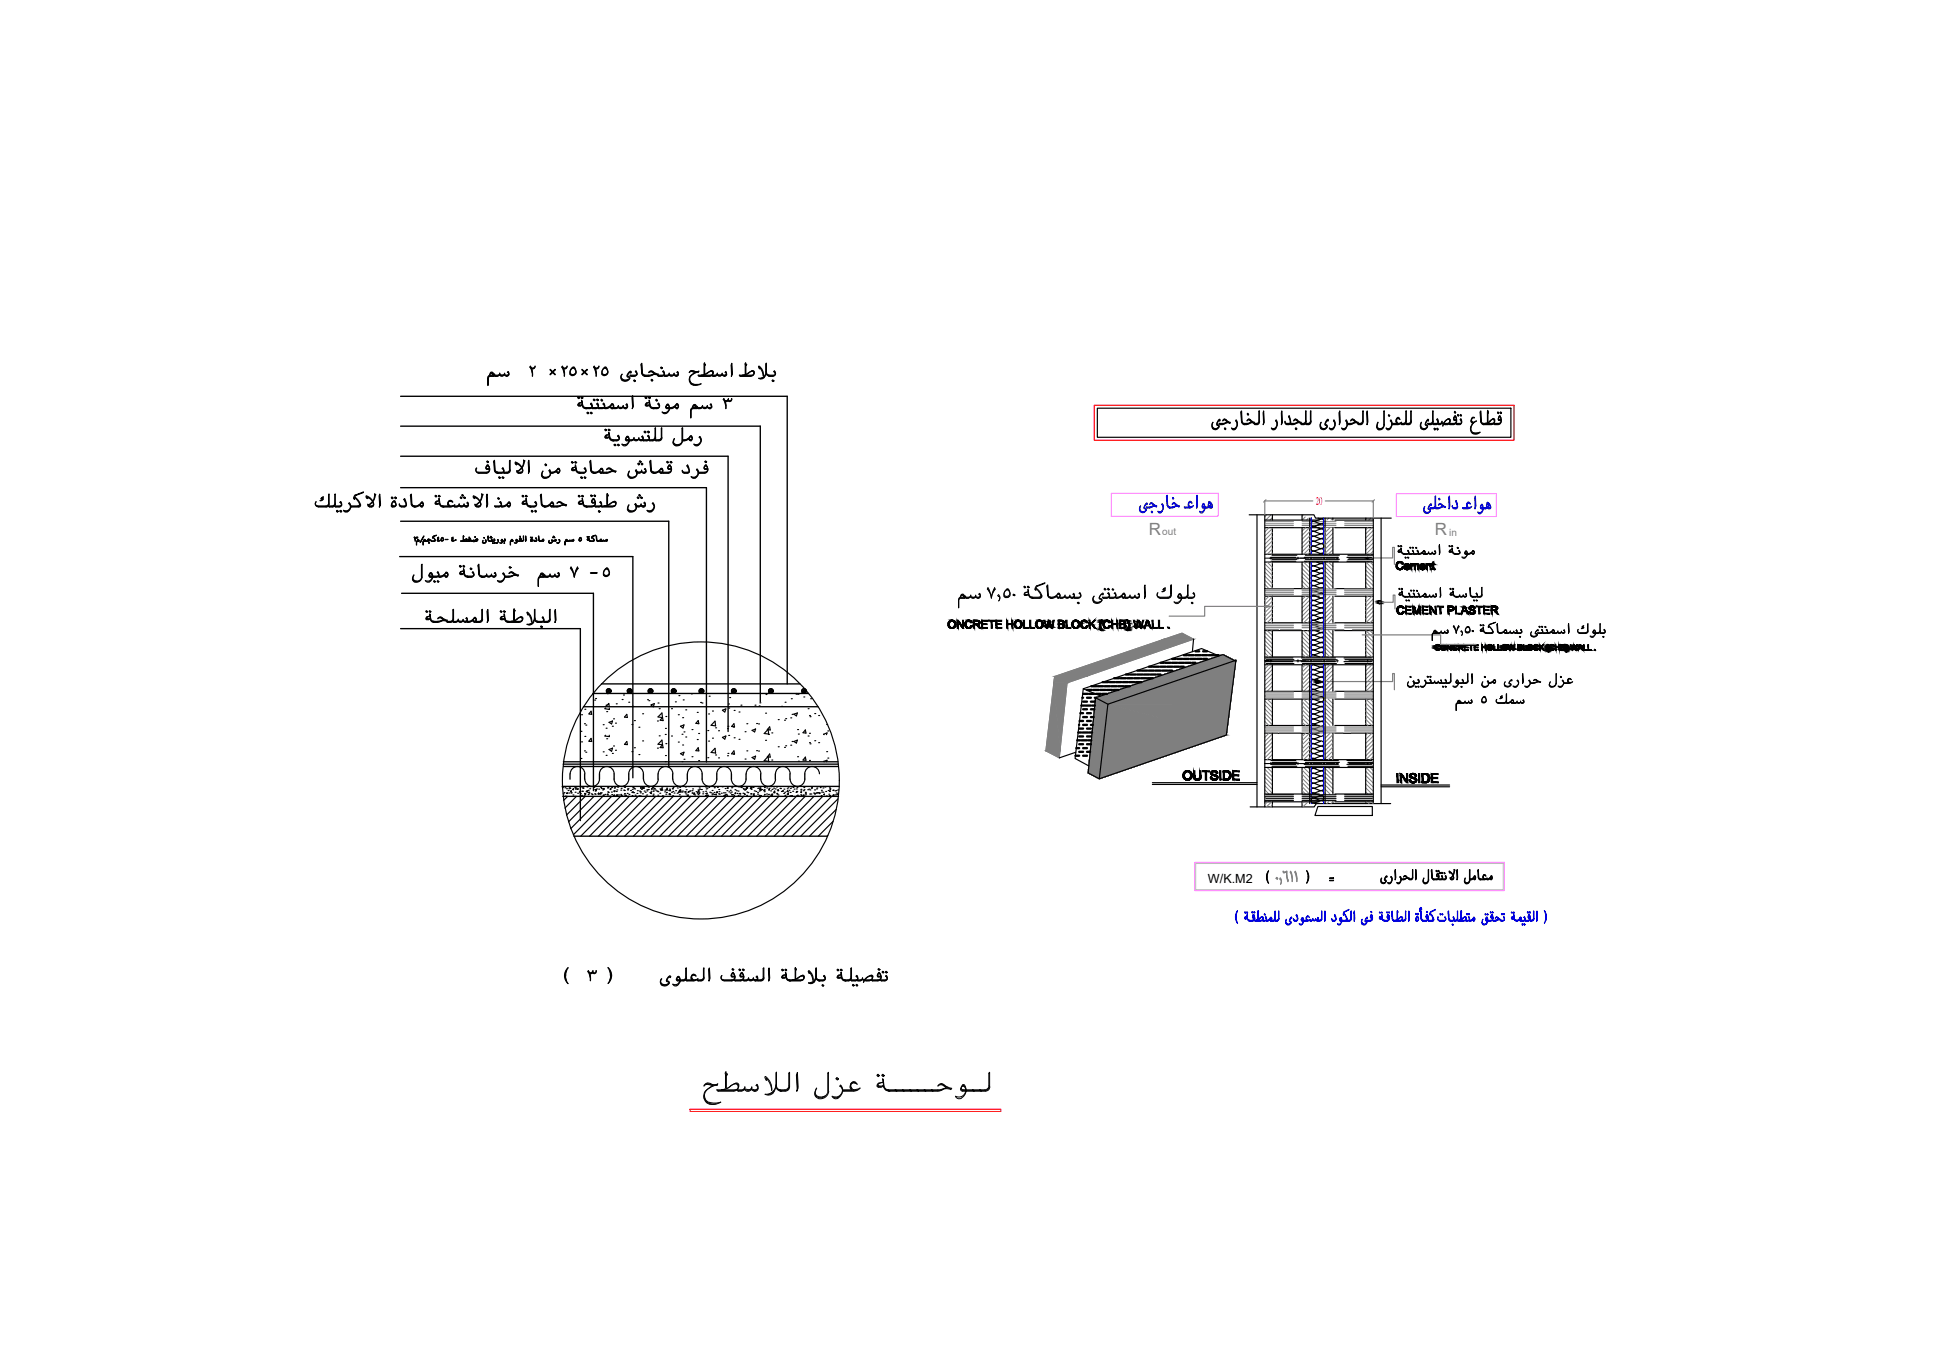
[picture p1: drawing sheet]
<svg xmlns="http://www.w3.org/2000/svg" width="420mm" height="297mm" viewBox="0 0 420 297" stroke-linecap="round" stroke-linejoin="round" font-family="sans-serif">
<defs><g id="words">
<text font-size="6.6" x="273" y="193">) (</text>
<g font-size="3.7" fill="#808080">
<text x="249.2" y="116">R</text>
<text x="311.3" y="116.1">R</text>
</g>
<text font-size="2.7" fill="#f00" x="285.4" y="109.4">20</text>
<text font-size="2.7" x="262" y="191.4">W/K.M2</text>
<g font-size="2.2" fill="#808080">
<text x="252.1" y="116">out</text>
<text x="314.4" y="116.1">in</text>
</g>
</g></defs>
<!-- layer: 0 -->
<g fill="none" stroke="#000" stroke-width=".25">
<path d="M114.9 79.6l.2-.2 .3 .8 .1 1.4M115 79.6l.3 .7 .2 1.3M115.1 79.5l.4 1.4M116 79.7l-.5 .2-.3-.1M116.1 79.4l-.3 .5h-.5M116.1 79.4l-.4 .4-.5-.1M122 79.5l.4 1.4M122 79.4l.4 1.3v.9l-.2-1.3-.3-.7zM122.9 79.7l-.5 .2-.2-.1M123 79.4l-.2 .5h-.6M123 79.4l-.3 .4-.6-.1M124.1 79.8h.5"/>
<path d="M124.1 79.9a.99 .99 0 0 0-.4 1M124.3 79.6a1.42 1.42 0 0 0-.7 1.6M124.3 79.6h.2l.3 .3 .1 1M124.4 79.8h-.3M124.4 79.8l.4 .4 .1 .5M128.8 79.6l.4 1.1 .1 .9v-1.4l-.4-.8-.1 .2M128.9 79.5l.4 1.4M129 79.7l.6 .1 .3-.4-.2 .5h-.6M129.8 79.7l-.5 .2-.2-.1M131 79.9a.99 .99 0 0 0-.4 1M131.1 79.8h.4M131.2 79.6h.2l.3 .3 .1 1"/>
<path d="M131.2 79.6a1.24 1.24 0 0 0-.5 1.7l.2 .1M131.3 79.8h-.3M131.3 79.8a.71 .71 0 0 1 .5 .8 .71 .71 0 0 1-.7 .6M139.1 79l.2 2.1 .1 .2 .5 .2M143.3 79.7l.2-.1 .2 .2-.2 .2zM143.4 79.7l.2 .2M152.7 79.1v2h.2v-1.9l.1-.2-.2-.3v.4M152.8 78.8l.2 .3M158.7 79.1v2.1M158.7 78.8l.2 2.1-.2 .7-.1-2.4zM161.7 78.8l.2 .3M161.7 78.7l.3 .3-.2 .2v1.9h-.1v-2.4"/>
<path d="M164.6 79.4v.2l.2 .3-.1-.2M164.7 79.4a2.17 2.17 0 0 1 .8 2l-.3-1.1-.5-.6M106.3 81.6l-.4 .4M106.4 80.8l.4-.1 .5 .5-.1 .4h-.9M106.4 80.9l-.2 .4 .3-.4 .6 .5h-.8l-.4 .2-.1 2 .1-1.6M106.5 80.9l.2-.1 .5 .5M107.1 81.5h-.9l-.3 .3M107.3 81.5h.6M107.4 81.6h.5M107.9 81.6l.4-.2 .1-.5-.4 .4-.8 .1 .3 .2M108.3 81.2a.57 .57 0 0 0 .5 .4 .57 .57 0 0 0 .6-.4l.5 .4M108.3 81.3l-.3 .2"/>
<path d="M108.3 81.2l.8 .1M108.5 81.3l.2 .2 .6-.1M109.5 80.9l-.4 .5M109.5 81l-.1 .2M110.1 80.8l.1-.2 .1 .2a.57 .57 0 0 1-.4 .8M110.1 80.7l.2 .2-.1 .4-.8-.1M110.2 80.7l.1 .2M110.3 81.2l-.3 .2-.4-.1M113.6 99.8l.2 .1-.1 .3a2.45 2.45 0 0 1-1.4 2M113.6 99.8a2.31 2.31 0 0 1-1.3 2.3M114.7 99.8l.1 2.2-.2 .6v-2.4zM119.4 80.1l.5 .5 .5-.5 .1 .1-.5 .5 .5 .5-.1 .1-.5-.5-.5 .5-.1-.1 .5-.5-.5-.5z"/>
<path d="M123.7 80.9l.5 .3M123.7 81.2l.3 .2M124 81.4h.3M124.7 81.1l-.5 .2-.5-.2M124.9 80.9l-.3 .4-.3 .1M124.9 80.7a.7 .7 0 0 1-.7 .5M125.3 86.2l.2-.2 .2 .3-.2 .1zM125.4 86.1l.2 .2M125.4 87.8l.2 .2M125.4 87.7l.1 .2 .5 .1M125.5 88h.4M125.6 87.4l.6-.2-.6 .3 .1 .3"/>
<path d="M125.6 87.4l-.3 .5M125.7 87.8l.2 .1M125.9 87.8l.3-.1-.3 .3M126 86.2l.2-.2 .2 .3-.2 .1zM126.1 86.1l.3 .2M126.3 80.1l.5 .5 .5-.5 .1 .1-.5 .5 .5 .5-.1 .1-.5-.5-.5 .5-.1-.1 .5-.5-.5-.5zM126.3 88a.74 .74 0 0 0 .8 .6M126.4 88.1l-.3-1.3 .3 1a.66 .66 0 0 0 .7 .6M126.5 88.2l.2 .2 .5 .1M126.9 88.4l.3 .2M127.3 89.5l.2-.1 .2 .2-.2 .1zM127.4 89.4l.2 .2"/>
<path d="M128 89.5l.2-.1 .2 .2-.1 .1zM128.1 89.4l.2 .2M128.2 87.5l.2 .4M128.2 88.5h-1.1M128.2 87.4l-.1 .2 .3 .5-.1 .2-1.4 .1M128.2 87.4l.3 .7M128.5 88.2l-.4 .3-1 .1M128.7 86.7l.1-.2 .3 .2-.2 .2zM128.8 86.6l.2 .2M129.4 86.7l.2-.2 .2 .2-.2 .2zM129.5 87.6l.3 .4-.2 .3-1.3 .1M129.5 86.6l.2 .2"/>
<path d="M129.5 87.5l.2 .4M129.5 88.5h-1.1M129.6 87.4l-.2 .2M129.6 87.4l.2 .7M129.8 88.2l-.3 .3-.3 .1h-.7l-.2-.2M130.4 86.7l.2 .2M130.5 86.6l.2 .2-.2 .2-.2-.2zM130.6 80.9l.5 .3M130.8 87.6l.3 .4-.1 .3-1.3 .1M130.9 87.5l.2 .4M130.9 88.5h-1.1M130.9 87.4l-.1 .2"/>
<path d="M130.9 81.4h.3M130.9 87.4l.3 .7M131 88.4l.2 .2h.3M131 88.4a2.76 2.76 0 0 0 1.9-.9 .56 .56 0 0 1 .2 .6 .56 .56 0 0 1-.5 .5M131.2 88.2l-.4 .3-.2 .1h-.8l-.1-.2M131.2 93.2l.1-.2 .3 .2-.2 .2zM131.2 94.8l.2 .2M131.3 93.1l.2 .2M131.3 94.6l.1 .3h.5M131.4 95h.4M131.5 94.3l.6-.1-.6 .3 .1 .3M131.5 94.3l-.3 .5"/>
<path d="M131.6 94.8l.5-.1-.3 .3M131.7 81.1l-.5 .2-.5-.2M131.8 80.9l-.3 .4-.3 .1M131.9 93.2l.2-.2 .2 .2-.2 .2zM132 93.1l.2 .2M132.2 88.2l-.6 .3h-.5M132.2 88.2l.4 .4M132.3 88.2l.4 .3 .3-.2M132.4 95.2l.6 .2M132.6 87.8a1.2 1.2 0 0 1-1.1 .8M132.6 87.8l.2-.2 .2 .3M132.6 87.8a.3 .3 0 0 1 .5 .2 .3 .3 0 0 1-.3 .4l-.4-.4"/>
<path d="M132.8 95.3l.3 .3M132.8 95.4h1.2M133 88.4l.1 .2h.4M133 88.4h.7M133.2 96.5l.2-.2 .2 .2-.2 .2zM133.3 96.4l.2 .2M133.8 88.4l.3-.4-.1 .4-.4 .2M133.9 96.5l.2-.2 .2 .2-.2 .2zM134 94.6l.3 .5-.3 .2M134 94.6l.1-.2a.67 .67 0 0 1 .2 .7 .67 .67 0 0 1-.5 .5l-1.1-.1-.4-.2-.3-1.6 .4 1.3 .6 .3M134 88.3l-.3 .2h-.6M134 96.4l.2 .2"/>
<path d="M134 88.2a.57 .57 0 0 0 .6 .4 .57 .57 0 0 0 .5-.3M134.1 94.5l.2 .4M134.1 95.4h-1.1M134.1 88.2l.7 .1M134.2 88.4l.3 .1 .5-.1M134.8 82.1l.7 .4M135.2 88.2v-.3l-.4 .5M135.7 95.2l.1 .3 .7 .1M135.8 87.8l.2-.2 .1 .6M135.8 87.8l.2 .3-.2 .3M135.9 94.8l.2-.1 .2 .2M135.9 87.7l.2 .2"/>
<path d="M136 81.5l.1 .2 .4 .1M136 88.2l-.3 .3-.4-.1M136.1 95.4h1M136.1 88.2a.51 .51 0 0 1-.5 .4 .51 .51 0 0 1-.5-.4l.7 .2M136.2 94.8a.97 .97 0 0 1 0 1.3 .97 .97 0 0 1-1.3 .2l.4 .3h.5M136.2 94.8l-.4 .2 .1 .3h.2M136.2 94.6l-.3 .2-.2 .3 .1 .3h.6M136.2 94.6l.3 .9M136.3 82.3l-.9 .2M136.5 81.8v.3M136.5 95.6l-.2 .6-.5 .4M136.5 80.8a.51 .51 0 0 0-.4 .6 .51 .51 0 0 0 .5 .4 .93 .93 0 0 1-1.1 .6 .93 .93 0 0 1-.7-1l.1-.3-.3 .7 .3 .6"/>
<path d="M136.5 80.8h.3M136.6 82.1a1.16 1.16 0 0 1-1.7 .3M136.7 80.5l-.4 .4-.3 .6M136.7 80.5l.2 .2M136.9 81.6h.7M136.9 80.8l-.1 .1M137.2 95.3l.3-.4a.72 .72 0 0 1-1.1 .5l-.1-.1M137.2 86.1l.1 2.1M137.2 85.8l.2 2.2-.3 .6v-2.4zM137.4 95.2a.57 .57 0 0 0 .5 .4 .57 .57 0 0 0 .6-.4M137.4 95.2l-.3 .2h-.6M137.4 82.5l.2-.1 .2 .2-.1 .1z"/>
<path d="M137.4 95.2l.8 .1M137.5 82.5l.2 .2M137.6 95.3l.3 .1 .5-.1M137.8 80.6l.4 .5-.3 .3M137.8 80.6l.1-.2 .2 .2a.57 .57 0 0 1 0 .6 .57 .57 0 0 1-.5 .4M137.9 81.4l-1.2-.1 .2 .3M137.9 80.5l.2 .4M137.9 81.4l-1.1 .1M138.5 95.2l.7 .1M138.6 95.2l.4 .3M138.6 94.9l-.4 .5M138.6 94.9v.3"/>
<path d="M138.8 100l.2 .2M139.2 81l-.2-1.9 .2-.3 .1 2.2M139.2 94.7l.3 .3-.3 .3M139.3 81a.61 .61 0 0 0 .6 .6M139.3 94.6l.2 .3M139.3 95.4h1.3h-1.1M139.3 94.6l-.1 .1M139.4 94.5l.1 .2a.57 .57 0 0 1-.5 .9M139.4 81l.5 .3M139.4 95.2l-.3 .2-.4-.1M139.7 93.6l.2-.1 .2 .2-.2 .2zM139.8 93.5l.2 .3"/>
<path d="M139.9 81.6h.8M139.9 86.2l.2-.2 .2 .3-.2 .1zM140 86.1l.2 .2M140 87.7l.2 .2 .4 .1 .3-.3-.4 .1M140.2 88h.3M140.3 87.4l.5-.2zM140.3 87.4a.37 .37 0 0 0-.2 .6h.1M140.3 87.4l-.1 .2 .1 .2M140.3 87.8l.2 .1M140.4 93.6l.2-.1 .2 .2-.1 .2zM140.5 93.5l.2 .3M140.6 94.5l.2 .4"/>
<path d="M140.6 94.4l-.1 .2 .3 .3M140.6 94.4a.67 .67 0 0 1 .3 .7 .67 .67 0 0 1-.6 .5h-.8l-.2-.3M140.7 86.2l.1-.2 .2 .3-.1 .1zM140.7 95.3l.3 .3M140.7 86.1l.3 .2M140.8 94.9v.3l-.2 .1M140.8 95.4h.8M140.9 88a.74 .74 0 0 0 .8 .6h.8M141 88.1l-.2-1.3 .2 1a.66 .66 0 0 0 .7 .6M141 95.6h.5M141.1 80.6h.5l.6 .5M141.1 88.2l.2 .2 .5 .1"/>
<path d="M141.2 82.4l.2-.2 .2 .3-.2 .2zM141.3 82.3l.2 .2M141.6 88.4l.2 .2M141.9 81l-.3-.3a.64 .64 0 0 0-.9 .1l.3-.3 .4-.1 1.4 .7-.2 .3M142 81l-.9 .3-1.3 .1 .2 .2M142.1 95.3l.2 .3M142.1 81.1l-1.2 .4h-1M142.1 95.4h.7M142.1 94.8l-.2 .5-.3 .1M142.2 94.9v-2.2l-.2 2.3-.4 .3-.9 .1M142.2 94.9l-.2 .5-.4 .2M142.2 81.1l.4 .1"/>
<path d="M142.3 86.7l.2 .2M142.3 95.6h.6M142.4 86.6l.2 .2-.2 .2-.2-.2zM142.6 81.3l-.8-.1-1.1 .4M142.6 81.3l.3 .3M142.7 87.6l.3 .4M142.8 87.5l.2 .4M142.8 88.5h-1.1M142.8 87.4l-.1 .2M142.8 87.4l.3 .7M142.9 81.6h.6M143 88l-.1 .3-1.3 .1"/>
<path d="M143.1 88.2l-.4 .3-.2 .1M143.5 94.7v-2v2.2M143.5 94.8l-.3 .5-1 .1M143.5 94.7l-.2 .5-.5 .2M143.6 94.9l-.2 .5-.5 .2M143.6 89.3l.4 .4 .5-.1M143.8 80.6l.3 .4-.2 .3-1.3 .1M143.8 80.5l.2 .4M143.8 81.4l-1.1 .1M143.9 80.4l-.2 .2M143.9 80.4l.2 .2a.57 .57 0 0 1 0 .6 .57 .57 0 0 1-.5 .4M144.1 81.5h.6"/>
<path d="M144.2 81.6h.4M144.4 88.2l.2 .4h.6a1.04 1.04 0 0 1-1.5 .8M144.4 88.2l.3 .3h.4M144.6 87.9l-.1 .3 .3 .2M144.6 81.6l.5-.2v-.5l-.3 .4-.8 .1 .2 .2M144.7 87.7h.2l.2 .2 .1 .7-.1-.5-.2-.2M144.7 87.7l-.3 .5M144.8 88.4a2.75 2.75 0 0 0 2.1-.9 .56 .56 0 0 1 .3 .6 .56 .56 0 0 1-.5 .5M144.9 87.8l-.3 .1 .3-.2 .1 .3M145.1 81.3l-.4 .2M145.1 81.2l.7 .1M145.1 81.2a.57 .57 0 0 0 .5 .4 .57 .57 0 0 0 .6-.4l.5 .4"/>
<path d="M145.1 88.4l.1 .2h.3M145.3 88.6l-.3 .6-.5 .4M145.3 81.3l.2 .2 .6-.1M146.1 96.2l.7 .3 .8-.2M146.2 81.1l-.3 .3M146.2 81v.2M146.2 80.9v.2M146.2 88.2l-.5 .3h-.5M146.3 88.2l.4 .4M146.4 88.2l.4 .3 .3-.2M146.6 87.8a1.2 1.2 0 0 1-1 .8M147 80.7l.1 .2"/>
<path d="M147.1 81.2l-.4 .2-.3-.1M147.1 87.9l-.3-.3-.1 .2a.3 .3 0 0 1 .4 .2 .3 .3 0 0 1-.3 .4l-.3-.4M147.1 81.2l-.1-.6-.2 .1 .3 .4-.2 .2-.7-.1M147.2 81.2l-.1 .2-.4 .2M148 95.5a.99 .99 0 0 1-.9 .9 .99 .99 0 0 1-1-.6l.2-.7a.97 .97 0 0 0 .2 1.5 .97 .97 0 0 0 1.4-.5l.2-.5v-2.9l-.2 .2v2.7M148.1 95.3l.2 .3M148.1 95.4h.4M148.2 95.4h.5l.5-.2 .5 .3M149.2 95.2l-.9 .4M149.4 95.2l.4 .3 .3-.2M149.6 82.3a1.34 1.34 0 0 0 1.8 1.1M149.6 94.8l-.4 .5"/>
<path d="M149.7 95.5h.2M149.7 94.5h.1a.56 .56 0 0 1 .4 .5 .56 .56 0 0 1-.3 .6M149.7 94.5a1.55 1.55 0 0 1-1.2 .9M149.8 80.5h.7M150 80.3l-.5 .5M150 80.4l1.1 .2 .5-.1M150.1 94.9l-.3-.3-.2 .2a.31 .31 0 0 1 .5 0 .31 .31 0 0 1 0 .4 .31 .31 0 0 1-.4 .1l-.2-.3M150.3 80.6l.5 .2a1.52 1.52 0 0 0-.9 2.4l.5 .3M150.3 88.6l-.4 .4-.1 1.6v-1.7M150.3 80.6l-.3-.1-.5 .3M150.4 88.4l-.3 .1-.3 .4M150.4 87.9l-.2 .4 .2-.3"/>
<path d="M150.4 80.5l1.1 .1M150.4 87.9h.3l.5 .4M150.6 88h-.2M150.7 88l.5 .4h-.9M150.8 96.5h.5M150.9 87.8l.4 .4-.1 .4h-.9M150.9 87.8l-.3-.1-.2 .2M151 80.8a1.47 1.47 0 0 0-1.4 1.8l.3 .4 .4 .3M151.2 88.5h-1l-.3 .3M151.2 88.4h.1a.71 .71 0 0 0 1.1-.3v-.1l-.4 .4h-.8M151.5 81.5h2.5M151.6 80.5l-.1 .2h-.5"/>
<path d="M151.7 81.6h2.2M151.7 96.3l-.4 .2M151.7 94.7l.3 .5M152 95.6a1.04 1.04 0 0 1-1.5 .7M152 95.6v-.4l-.3-.4 .1-.2a1.15 1.15 0 0 1 .2 1.4 1.15 1.15 0 0 1-1.2 .6l-.3-.3M152 83.2l-.7 .2-1-.1M152.1 83.2l-.8 .3h-.9M152.3 88.3l-.3 .2h-.7M152.3 88.2l.8 .1M152.3 88.2a.57 .57 0 0 0 .5 .4 .57 .57 0 0 0 .6-.3M152.5 88.4l.2 .1 .6-.1M153.4 80.9l.9-.5a.53 .53 0 0 1 .5 .5 .53 .53 0 0 1-.4 .5l-.5 .2"/>
<path d="M153.4 87.9l-.4 .5M153.4 87.9v.3M154 87.8l.2-.2 .2 .6M154.1 80.5a.44 .44 0 0 1 .5 .4 .44 .44 0 0 1-.4 .5l-2.7-.1 .2 .3M154.1 87.8l.2 .1-.1 .4-.8-.1M154.1 80.5l-1.2 .7-.8 .1 1.3-.4M154.2 80.4a.39 .39 0 0 1 .4 .2 .39 .39 0 0 1 .1 .4M154.2 87.7l.1 .2M154.3 88.2l-.3 .3-.4-.1M154.4 88.2a.53 .53 0 0 1-.5 .4 .53 .53 0 0 1-.5-.3M154.5 81.3l-.4 .2M154.5 81.3l.2 .3"/>
<path d="M154.5 81.4h.7M154.5 81.5h.7M154.7 81.6h.4M155.2 81.3l.4-.4-.1 .5-.4 .2M155.5 81.3l-.3 .2M155.7 81.3l.2 .2 .6-.1M156.6 81.2a.59 .59 0 0 1-.6 .4 .59 .59 0 0 1-.5-.4l.8 .1M156.6 81.2l.5 .4M156.7 80.9l-.4 .5M156.7 81l-.1 .2M156.9 86.6l.1-.2 .4 .9v1.3M156.9 86.6l.4 .8 .2 1.2"/>
<path d="M157 86.6l.5 1.4M157.2 86.8h.5l.3-.4-.2 .5-.5 .2M157.4 80.7l.1 .2M157.5 81.2l-.3 .2-.4-.1M157.6 81.2l-.2-.6-.1 .1 .2 .4-.1 .2-.8-.1M157.6 81.2l-.1 .2-.4 .2M157.9 86.7l-.6 .3M158.7 86.4a.4 .4 0 0 1-.3 .5 .4 .4 0 0 1-.5-.2M158.7 86.4a.49 .49 0 0 1-.2 .6 .49 .49 0 0 1-.7-.1M160.5 81.5h2.4M160.6 81.6h2.2M162.3 80.9l.9-.5a.53 .53 0 0 1 .5 .5 .53 .53 0 0 1-.5 .5l-.4 .2"/>
<path d="M163 80.5l-1.2 .7-.7 .1 1.2-.4M163 80.5a.44 .44 0 0 1 .6 .4 .44 .44 0 0 1-.5 .5l-2.7-.1 .2 .3M163.1 80.4a.39 .39 0 0 1 .4 .2 .39 .39 0 0 1 0 .4M163.3 81.3l-.4 .2M165.8 81.8a.95 .95 0 0 1-1.2 .2M165.9 81.6l-.9 .5M166.1 80.7l.1-2v2.1M166.2 80.7a1.46 1.46 0 0 1-1.6 1.3M166.3 80.8l.1 .3 .4 .3M166.4 81.2l.5 .3M166.8 81.6h.8M166.8 81.6l-.5-.4-.1-.6-.5 1.2"/>
<path d="M167.5 82.5l.1-.1 .3 .2-.2 .1zM167.5 82.5l.3 .2M167.9 80.6l.3 .4-.1 .2-1.4 .2 .3 .2M167.9 80.5l.2 .4M167.9 81.4l-1.1 .1M168 80.4l-.2 .2M168 80.4a.64 .64 0 0 1 .2 .7 .64 .64 0 0 1-.6 .5M238 88.5h89.7v6.3h-89.7zM69.1 109.9h1.6M69.6 108.1l.1 .1M69.7 108.2l.3 .1M69.8 107.9l.3 .3"/>
<path d="M70 108.3l-.6 .2M70.1 108.2l-.2 .2-.5 .2M70.1 107.8l-.3 .2M70.2 107.7l-.5 .4M70.6 109.7h-1.9l-.3-.5 .2-.4a.66 .66 0 0 0-.1 .7 .66 .66 0 0 0 .6 .4M71.3 109.4l-.6 .4h-1.7l-.4-.1M71.3 109.1l.1-2v2.2M71.3 109.1l-.2 .4-.4 .2M71.4 109.3l-.2 .4-.5 .2M71.5 109.9h.6M72.6 109.1l.1-2v2.2M72.7 109.1l-.4 .5-1 .1 .2 .2"/>
<path d="M72.7 109.2l-.1 .3-.4 .3h-.8M72.8 109.3l-.2 .4-.5 .2M72.8 109.9h.7M73 110.8l.1-.2 .2 .3-.1 .2zM73.1 110.7l.2 .2M73.7 110.8l.2-.2 .2 .3-.2 .2zM73.8 108.9l.3 .4M73.8 109.7h-1.2l.3 .2M73.8 110.7l.2 .2M73.8 108.9l.3 .3M73.8 109.8h-1.1M73.9 108.7l.2 .8"/>
<path d="M73.9 108.7l-.2 .3M74 109.3v.2l-.2 .2M74.1 109.5l-.3 .4h-.2M75.6 109.2l.4 .3v.5M75.7 110.6l-.6 .3-.4-.1M75.7 109.1l.3 .5M75.8 109a1.07 1.07 0 0 1 .2 1.4 1.07 1.07 0 0 1-1.4 .4l-.1-.1M75.8 109l-.2 .2M76 110a1.04 1.04 0 0 1-1.5 .6M76.9 107.9v.4l-.2-.2M76.9 107.8l.8 .9 .3 .6M77.2 107.4l1.7-.7-1.8 .6-.4 .8"/>
<path d="M77.3 107.4l-.3 .4 .6 .5 .6 1.1a.38 .38 0 0 1-.4 .5h-1.5M77.6 109.7h-1.5l.2 .2M78 109.3l-.4 .4M78.1 109.3l-.1 .3-.2 .2h-1.7M79.5 107.9v-.2l.5 .2M79.6 107.9l.1 .2M79.6 107.9a1.6 1.6 0 0 1 1.3 1.6l-.8 .2M79.7 108.1l-.3-.2 .1-.4a2.26 2.26 0 0 1 1.6 1.8M79.8 109.3l.4 .4M79.8 109.3a.44 .44 0 0 0 .4 .6M79.9 109.7l.2 .1 .8-.1M79.9 109.5h.1"/>
<path d="M81 109.4a.49 .49 0 0 1-.5 .5h-.3M81.4 107.5a2.52 2.52 0 0 1-1.4 2M81.5 107.2l-.1 .3M81.5 107.2l-.3-.1a2.31 2.31 0 0 1-1.3 2.3M82.3 107.4l.1 2.1M82.4 107.1l.1 2.2-.2 .6-.1-2.3zM84.9 109.6l.1 .3h.5M84.9 109.6l.2 .2 .7-.1M84.9 107.9l.3 .2M85 109.4l.3 .3M85 109.4l.2-.5a.47 .47 0 0 1 .6 .2 .47 .47 0 0 1-.2 .6M85 107.7l.2 .3-.1 .1-.2-.2z"/>
<path d="M85.2 108.8l.2-.1 .4 .3M85.3 109.7h.3M85.4 108.6l.3 .2 .2 .7M85.4 108.6l-.4 .4-.1 .6M85.7 107.9l.2 .2M85.8 107.7l.2 .3-.2 .1-.2-.2zM85.9 109.5l-.4 .4M86.6 109.3l.1 .4 .4 .2M86.6 109.3l.3 .4M87.1 109.9h.6M87.6 108.3l.5 1M87.7 108.2l.3 .6"/>
<path d="M87.7 108.1l-.1 .2M87.8 108.1l.4 1.2M88.1 109.5l-.3 .3h-.7l-.4-.2M88.1 109.3l-.2 .4h-1M88.2 109.4a.49 .49 0 0 1-.5 .5M89.1 107.3l.2 2.1M89.2 109.4l-.2-1.9 .2-.4 .2 2.3M89.2 109.3a.61 .61 0 0 0 .7 .6M89.3 109.4l.1 .2 .5 .2M89.4 109.3l.5 .4M89.8 116.5l.3 .8-.2-.9v.2M89.9 109.9h.3"/>
<path d="M89.9 116.5l.2 .6M90.3 116.4l-.3 .3M90.3 116.5l-.3 .1M90.3 117.5v.7l.1-.7M90.6 117h.2l.1 .4-.5 .1M90.6 116.4l-.1 .2h-.5M90.6 117.1l-.1 .1 .1-.1M90.6 117.2l-.2 .3M90.6 116.4l-.1 .3-.2-.1M90.7 117.1l.2 .2h-.4M90.7 117.1h-.1l.3 .1M90.9 117.3l-.5 .1"/>
<path d="M90.9 109.5l-.5 .3h-.5M90.9 109.6l-.7 .3M90.9 109.5l.4 .4M91 109.5l.5 .3 .2-.2M91.1 109.3l.4 .4M91.3 109.1l.2-.1 .3 .2M91.6 108.9v-.1a2.34 2.34 0 0 1-1.9 .9l.3 .2M91.6 108.9a.56 .56 0 0 1 .3 .6 .56 .56 0 0 1-.5 .4M91.8 109.3l-.4-.2-.5 .5M91.8 117.5v.7v-.7M91.8 109.3l-.1 .3-.2 .1M91.9 116.2l-.7 1.4z"/>
<path d="M92 117.1l-.1 .1 .1-.1M92 117.2l-.2 .3M92.1 117.1l.2 .2h-.3M92.1 117.1h-.1l.4 .1M92.2 117l.2 .2-.1 .2-.5 .1M92.2 117h-.2M92.3 117.3l-.5 .1M92.7 117.3h-.3l.3 .1M93 116.9l.1 .1-.2-.1M93 116.9l-.2 .1M93 117.6v.2zM93 117.7l.1 .1"/>
<path d="M93.1 117.2l-.3 .1M93.1 117l.4 .2M93.1 117h-.3M93.1 116.9l.5 .3M93.1 117l.2 .1M93.3 117.1l-.5 .1M93.3 117.2l-.9 .1M93.6 117.2l-.6 .1M93.6 117.3h.7M93.9 116.5l.5 .6-.2 .1M93.9 116.5l.5 .6-.1 .2M94 116.3l.7-.3-.7 .3"/>
<path d="M94 116.3l-.2 .3 .1 .1v-.2M94.1 116.3l-.2 .2M94.2 117.3h-.7l.1 .1M94.3 107.6l.2-.2 .2 .2-.1 .2zM94.4 117.1l-.1 .2M94.4 107.5l.2 .2M94.5 109l.1 .2h.4M94.7 108.7l.5-.1-.5 .1a.4 .4 0 0 0-.2 .6h.4M94.7 108.7l-.1 .2 .1 .2M94.9 117.2h.4M94.9 117l.1 .2M94.9 117.3l.5-.1-.5 .1"/>
<path d="M94.9 116.6l.3-.1-.2 .1M95 116.8l.1 .1-.2 .2v.2M95 116.8l.2 .1-.3 .1M95 116.6l.1 .2M95 116.6v.2M95.1 107.6l.1-.2 .2 .2-.1 .2zM95.2 107.5l.2 .2M95.3 109l-.3 .3M95.3 109l-.6 .2M95.4 109.2l-.2-1.1 .2 1.3 .3 .4 .4 .1M95.4 109.2a.66 .66 0 0 0 .7 .5M95.5 109.5l.7 .3"/>
<path d="M95.8 116.6l-.1 .4M95.9 116.6h.1M95.9 116.6l-.2 .4 .1 .3M95.9 116.5h.1a.4 .4 0 0 1 .2 .5 .4 .4 0 0 1-.4 .3M96 116.6h-.1M96 116.6l.2 .2-.1 .4-.4-.2M96.1 109.8h1.7M96.1 117.2h-.4M96.5 117h.6zM97.3 108.8l-.2 .7 .3 .2M97.4 109.7h-1.4l.2 .2M97.4 108.6l.6 .1"/>
<path d="M97.4 108.6l-.2 .5 .2 .5M97.6 108.5l-.4 .3M97.6 109.7l1.1-.2-.8 .4h-1.8M97.6 108.5h.4l.2 .3M98 117.2h.4M98.1 116.6v.1l.2 .1M98.1 116.6v.2M98.1 116.8l.1 .1M98.2 108.9l-.5-.2-.4 .1v.5l.3 .4M98.2 116.9l-.2 .2 .1 .2 .5-.1M98.3 116.9l-.3 .2 .1 .1M98.3 109.7l-.5 .1"/>
<path d="M98.3 116.5l-.2 .1M98.6 117.2l-.5 .1M98.7 109.9h.3M98.7 117.1h.2M99.2 109.7h-.7l.2 .2M99.2 109.7l.4-.5-.1 .5-.4 .2M99.5 109.6l-.3 .2h-.6M99.7 109.7l.3 .1 .5-.1M99.8 107.9l.2-.2 .2 .2-.2 .2zM99.9 107.8l.2 .2M100.1 107.4l.2-.2 .2 .2-.1 .2zM100.2 107.3l.2 .2"/>
<path d="M100.5 107.9l.2-.2 .3 .2-.2 .2zM100.5 116.2v.9v-1l.1 .2M100.6 109.6a.56 .56 0 0 1-.5 .3 .56 .56 0 0 1-.5-.4l.7 .2M100.6 107.8l.3 .2M100.6 109.5l-.3 .2M100.6 109.6l.5 .3M100.6 109.3a.41 .41 0 0 0 .5 .4 .41 .41 0 0 0 .3-.6l-.1-.1 .1-.1 .2 .6M100.7 109.3l-.1 .2M101 116.9l.3 .2M101.1 116.9l-.3 .2M101.1 117.3h-1.2l.1 .1M101.1 116.9l.2 .2"/>
<path d="M101.2 117.2l-.2 .1M101.2 117.3h.7M101.3 117l-.2 .3h-1.1M101.3 117l-.2 .2M101.3 117l-.1-.2-.9 .4 .5-.2M101.4 109l.2 .2M101.5 109.6l-.3 .2-.4-.1M101.6 109.5l-.1 .3-.4 .2M101.8 116.4v.2zM101.8 117.3h-.6l.1 .1M101.8 116.5v.1M101.8 116.8v.4"/>
<path d="M101.8 116.8l-.1 .2 .1 .2 .5-.1-.4 .2M101.9 116.7l.1 .1M101.9 116.8l-.2 .2 .1 .3M102 116.8l.1 .1h-.3h.2M102.1 117.2l-.1 .1M102.5 117.3h-.3l.1 .1M102.5 117.3h.6M102.6 117.2l.1-.1-.1 .2h-.3M102.7 117.2h.2M102.8 107.9v-.2l.5 .2M102.9 117.3h.5M102.9 116.4l.2 .1z"/>
<path d="M102.9 108.1v-.2a1.6 1.6 0 0 1 1.3 1.6l-.3 .2M103 108.1l-.3-.2v-.4a2.26 2.26 0 0 1 1.6 1.8M103 116.4l.1 .1M103.2 109.7l.2 .1 .7-.1M103.4 101.5l-.2 .3 .3 .5 2 .1M103.4 116.9l.2 .1-.2 .2M103.4 116.9l-.6 .6M103.4 109.7h.4M103.4 101.5a.66 .66 0 0 0-.1 .7 .66 .66 0 0 0 .6 .4M103.4 109.7l-.4-.4a.45 .45 0 0 0 .5 .6M103.4 116.9l.2 .1M103.5 116.9l-.5 .2-.2 .4"/>
<path d="M103.5 116.9l.1 .1M103.5 117.2l-.1 .1M103.6 117v.1M103.6 117l-.1 .2-.2 .1M104.3 109.4a.49 .49 0 0 1-.5 .5h-.4M104.6 107.5a2.31 2.31 0 0 1-1.4 2M104.6 117.5l.2 .3M104.7 117.6h.6M104.7 107.2l-.2-.1a2.31 2.31 0 0 1-1.3 2.3M104.7 117.6l.3 .1M104.8 107.2l-.2 .3M104.8 117.2l-.1 .4"/>
<path d="M104.8 117.2l-.1 .3M104.9 116.6l.2 .1M105 116.5v.2zM105.3 117.7l-.4 .1M105.3 117.1l.1 .3-.1 .2M105.3 117.1l.1 .3M105.4 117.1h-.1M105.4 117v.6l-.5 .2M105.4 101.5l.2 .2h.6M105.5 101.2l.1 .4M105.5 101.6l.4 .1 .3-.1M105.5 101.2a.42 .42 0 0 1 .6-.1 .42 .42 0 0 1 .1 .6"/>
<path d="M105.6 107.4v2.1M105.6 100.1l.1-.2 .2 .2-.1 .2zM105.6 107.1l.2 2.2-.2 .6-.1-2.3zM105.6 100l.3 .2M105.7 101h.2M105.9 116.3v.9M105.9 100.9a.99 .99 0 0 1 .3 1 .99 .99 0 0 1-.7 .7h-1.6M105.9 100.8h-.2l-.3 .7M106 102.3l-.4 .2-2.1-.1M106 117.1l.2 .1M106.2 101.5l-.6 .1M106.2 101.7l-.2 .5-.5 .2"/>
<path d="M106.2 117.3l-.3-.2v-.9v.9l.3 .3M106.2 116.6h.2zM106.3 116.5l.1 .1M106.5 116.3v.1zM106.5 116.3v.1M106.6 117.3h-.5l.1 .1M106.6 116.5l.1 .1M106.6 117l.1 .3-.5 .1M106.6 116.5l.1 .2zM106.6 116.9v.3M106.6 117.3h-.4M106.6 116.9v.1"/>
<path d="M106.7 116.9v.3M106.8 117.7l.2 .1M106.9 117.7v.1zM107.2 117.7v.1zM107.2 116.9l.1 .2M107.2 100l.1 2.1 .2 .2 .5 .2M107.2 117.7l.1 .1M107.2 116.9l.1 .3M107.3 102.1l-.3-2 .3-.3 .1 2.3M107.3 117.1l-.1 .1M107.3 117.2l-.3 .2-.3-.1h.5h-.5M107.3 102.1a.61 .61 0 0 0 .6 .5h.8"/>
<path d="M107.5 102l.5 .3M107.6 117.7h.2M107.9 117.6l-.1 .1M107.9 117l.2 .4M108 117l.1 .2M108 117l-.1 .1M108 117a.42 .42 0 0 1 .1 .6 .42 .42 0 0 1-.6 .1M108 108l.2 .2M108.1 117.4a.44 .44 0 0 1-.7 .3M108.1 107.9l.2 .2-.2 .2-.2-.2zM108.1 103.5l.2-.1 .2 .2-.1 .1zM108.2 103.4l.2 .3"/>
<path d="M108.4 108.9l.3 .4v.2l-.2 .2M108.5 108.9l.2 .3M108.5 109.8h-1.1M108.5 108.7l-.1 .3M108.6 108.7a.67 .67 0 0 1 .2 .8 .67 .67 0 0 1-.6 .4h-.8l-.1-.2h1.1M108.7 117.2l.3 .1M108.8 117l.2 .1M108.8 117l.2 .3M108.9 117.2l-.1-.2 .2 .3M108.9 117l-.1 .3 .5 .1M108.9 117.3h.6h-.5M108.9 103.5l.2-.1 .2 .2-.2 .1z"/>
<path d="M109 117.3l.1 .1M109 103.4l.2 .3M109 117.3a.44 .44 0 0 1-.6 .4l.3 .1M109 101.5l.3 .5-.4-.4M109 102.5h-1.1M109.1 101.4l.2 .7M109.1 117.4l-.3 .4M109.1 101.5l-.2 .1M109.3 102l-.2 .4h-1.3l.2 .2M109.3 102.5h.8M109.3 102.2l-.3 .3-.3 .1M109.3 117.7l.1 .1"/>
<path d="M109.4 117.7v.1zM109.5 116.9v.2M109.5 117l.1 .1M109.5 116.9l-.1 .1M109.5 116.9l.1 .3M109.6 117.1l-.1 .1M109.6 117.2l-.2 .1M109.8 109.5l-.6 .3h-.5M109.8 109.6l-.7 .3M109.9 102.4h-.7l.1 .2h.7M109.9 109.5l.4 .3 .3-.2M110 109.3l.4 .4"/>
<path d="M110.2 109.1l.2-.1 .2 .2M110.2 109.2l-.4 .4M110.2 109.2l.3-.1 .2 .2M110.5 108.9v-.1a2.34 2.34 0 0 1-1.8 .9l.1 .2h.3M110.5 101.8v-1.9l.1-.1v2.2M110.5 108.9a.56 .56 0 0 1 .2 .6 .56 .56 0 0 1-.4 .4l-.5-.4M110.6 101.7l-.2 .5-.5 .2M110.6 101.9l-.3 .5-.2 .1M110.7 109.3l-.1 .3-.2 .1M110.7 101.9l-.2 .5-.5 .2M110.7 117.5v.7v-.7M110.9 117.1v.1v-.1"/>
<path d="M110.9 117.2l-.2 .3M111 117.1l.2 .2h-.3M111.1 117.1h-.2l.4 .1M111.1 117l.2 .2-.1 .2-.5 .1M111.2 117h-.3M111.2 117.3l-.5 .1M111.8 100.2v.4l.3 .2M111.8 100.2a2.26 2.26 0 0 1 1.6 1.8M111.8 100.5v-.1l.6 .2M111.9 117.2l.3 .1M111.9 117.2l.1 .1M111.9 117.2l.2-.2 .1 .3"/>
<path d="M112 117l.1 .1M112 100.8v-.3a1.6 1.6 0 0 1 1.3 1.7l-.8 .2M112 117.4h.7M112 117.3h.7M112.1 117.2v-.2l.1 .3M112.1 102.1a.44 .44 0 0 0 .4 .5h.3M112.1 102.1l.4 .3M112.2 117.3a.34 .34 0 0 1-.2 .4 .34 .34 0 0 1-.4 0M112.2 117.3a.44 .44 0 0 1-.6 .4M112.2 102.4l.3 .1 .7-.1M112.3 102.1v.1M112.7 116.9l.2-.3 .1 .5"/>
<path d="M112.7 116.7v.2h.3h-.3M112.7 116.8h.3M112.8 116.3v.1M112.8 116.2v.2zM112.8 116.7h.1M112.9 117.2l-.7 .1M113 116.8v.2M113 117.1l-.3 .2M113 117l-.3 .2M113 117h-.2M113.2 107.6l.2-.2 .2 .2-.2 .2zM113.3 117.3h-.3l.1 .1"/>
<path d="M113.3 107.5l.2 .2M113.4 109v.2h.5M113.4 102a.49 .49 0 0 1-.5 .6M113.5 117l.1-.8v.9M113.6 117l-.3 .3M113.6 117l-.3 .2M113.6 117.1l-.2 .2h-.4M113.9 107.6l.2-.2 .2 .2-.1 .2zM114 116.2l.1 .9-.1 .3zM114 116.3v.9M114 107.5l.2 .2M114.2 109l-.3 .3h-.5a.4 .4 0 0 1 .2-.6l.5-.1-.6 .2 .2 .3"/>
<path d="M114.2 109l-.6 .2M114.4 109.5l.7 .3M114.7 100.1l.1 2.1M115 116.5l.2 .1zM115.1 117.2l.3 .1M115.1 116.5l.1 .1M115.2 116.9l.2 .1M115.2 110.8l.2-.2 .2 .3-.2 .2zM115.3 117.3h.1M115.3 117.2l-.2-.1 .2-.2 .2 .3h-.1M115.3 110.7l.2 .2M115.3 117.4l.2-.2-.1-.4-.3 .5 .2 .1"/>
<path d="M115.3 116.5l.2 .1zM115.4 116.5l.1 .1M115.8 117.3h.2M115.9 117.2l-.1-.1 .2 .2M116 110.8l.1-.2 .3 .3-.2 .2zM116 117.3h.2M116 108.9l.4 .5-.3 .3M116 109l.2-.3a.67 .67 0 0 1 .2 .8 .67 .67 0 0 1-.6 .4h-1l-.4-.3-.3-1.5a1.91 1.91 0 0 0 .5 1.5l.4 .1M116.1 109.7h-1.2l.2 .2M116.1 110.7l.2 .2M116.1 108.9l.2 .3M116.1 109.8h-1.1"/>
<path d="M116.2 116.6l.2 .5M116.2 116.7l.2 .2M116.3 117.2l.1-.1-.1 .2M116.3 116.6l.2 .5M116.4 117.2l-.5 .1M116.8 116.3l.1 .9M117 117.1l.2 .1M117.1 117.3l.5-.1 .3 .2M117.1 117.4h.1M117.2 117.3l-.3-.2v-.9v.9l.3 .3M117.2 117.3h-.1l.1 .1M117.3 107.3l.2 2.1"/>
<path d="M117.4 109.4l-.2-1.9 .2-.4 .1 2.3M117.5 109.3a.61 .61 0 0 0 .6 .6M117.6 103.2l.7 .4M117.6 117.2l-.3 .2M117.6 109.3l.5 .4M117.6 117.2h.3M117.6 117.1l.2 .2M117.7 117l.2 .1M117.7 117l-.2 .2M117.8 116.9v.4l.2-.2M117.9 116.9l-.6 .3M118.1 109.9h.3"/>
<path d="M118.3 100.7l.2 .2M118.3 100.6l.3 .2-.2 .2-.2-.2zM119 117.5l.1-.3-.1 .3 .3 .3M119.1 103.3l-.9 .3M119.1 117.5v.1M119.1 102l.3 .8-.3 .5M119.1 117.6l.3 .1M119.1 109.6l-.7 .3M119.2 102l.2 .8M119.2 101.9a1.12 1.12 0 0 1-.1 1.5 1.12 1.12 0 0 1-1.6-.1v-.6l.3-.5a.83 .83 0 0 0-.1 1.1 .83 .83 0 0 0 1.1 .1l.3-.1M119.2 101.9l-.1 .2M119.3 109.5l.4 .3 .2-.2"/>
<path d="M119.3 109.3l.4 .4M119.5 109.1l.2-.1 .3 .2M119.6 102.6h.2M119.7 117.7l-.4 .1M119.7 117.1l.1 .3M119.7 117a.44 .44 0 0 1 0 .7 .44 .44 0 0 1-.7-.2M119.7 117.1l.1 .5-.4 .1M119.8 108.9v-.1a2.34 2.34 0 0 1-1.8 .9l.2 .2M119.9 117.2h.3M119.9 116.5h.1zM119.9 108.9a.56 .56 0 0 1 .2 .6 .56 .56 0 0 1-.5 .4l-.4-.4a1.08 1.08 0 0 1-1.7-.1M119.9 116.5l.1 .1"/>
<path d="M120 109.3l-.3-.2-.6 .5M120 116.3h.2zM120 109.3v.3l-.3 .1M120 116.3l.1 .1M120.2 116.5h.1zM120.2 117.2h-.4l.2 .1 .2-.1M120.2 116.5l.1 .1M120.2 117.2h.3M120.3 117.1l-.1 .1zM120.5 102.2l-.5 .3h-.5M120.5 117l.1 .1M120.5 117l.1 .2-.1 .1"/>
<path d="M120.5 102.3l-.7 .3M120.5 116.9l.1 .3M120.6 117h-.1M120.6 117.2l-.3 .1M120.6 117.2l-.2 .1-.2-.1M120.6 102.2l.5 .3 .2-.2M120.8 109.1a.85 .85 0 0 1 1.3 .2M120.9 101.8l-.4 .5M120.9 101.8l.3-.1 .1 .6h-.4l-.2-.3M120.9 101.8h.3l.2 .2M121 101.6a1.55 1.55 0 0 1-1.6 .8l.2 .2M121.2 108.9l.5 .1"/>
<path d="M121.2 101.6h-.2M121.2 117.1l.1-.1a.42 .42 0 0 1 0 .6 .42 .42 0 0 1-.5 .1 .44 .44 0 0 0 .6-.3M121.2 101.5a.6 .6 0 0 1 .2 .6 .6 .6 0 0 1-.4 .5l-.4-.4M121.2 117l.2 .4M121.3 117.6l-.4 .1M121.3 117l.1 .2M121.5 109.7l-.4 .2h-1M121.7 109l.6 .4M121.7 108.9l1.2 .5M121.7 108.9l-.6-.1-.3 .3M122.1 109.4l-.9 .3h-1.3l.3 .2M122.2 109.4l-1.2 .4h-1"/>
<path d="M122.3 109.5l.5 .1M122.5 117.5v.7l.1-.7M122.7 117.3l-.1 .2M122.8 117.1l-.1 .1 .1-.1M122.8 117.2l-.3 .3M122.8 117h.2l.2 .2-.1 .2h-.3M122.8 109.7l-.5-.2-.7 .2M122.8 117.1l.3 .1M122.9 117.1l.2 .2h-.3M122.9 109.5l-.1 .2M122.9 117.1h-.1M123.1 117.3l-.5 .1"/>
<path d="M123.6 117.2l-.5 .1 .1 .1M123.6 117.2h.3M123.6 117.1l-.1 .1M123.6 117.2l.2 .1 .2-.1M123.6 117.1l-.1 .2h-.3M123.7 117.2h.3M123.9 100.2l.2-.1 .2 .2-.2 .1zM124 101.9l.2 .1M124 100.1l.2 .3M124 117.2h.3M124 117.2l.1-.1-.2 .1M124.1 101.7l.1 .2 .4 .1"/>
<path d="M124.2 102.1h.4M124.3 117l.1 .1M124.3 101.8l.2 .1M124.3 117l.1 .2-.1 .1M124.4 101.8l-.2-.3 .6-.3-.7 .3-.1 .4M124.4 116.9v.4l-.4-.1M124.4 117.2l-.3 .1M124.7 100.2l.1-.1 .3 .2-.2 .1zM124.7 100.1l.3 .3M124.9 101.7l-.3 .3M124.9 101.7l-.3 .1M125 102a.74 .74 0 0 0 .7 .6"/>
<path d="M125 101.9l-.2-1.1 .2 1.3M125 101.8a.66 .66 0 0 0 .7 .6M125.1 102.2l.2 .2 .5 .1M125.4 107.6l.2-.2 .2 .2-.2 .2zM125.5 107.5l.2 .2M125.5 109l.2 .2h.4M125.8 116.6h.2M125.9 116.6l-.3 .4 .2 .3M125.9 116.5a.4 .4 0 0 1 .2 .5 .4 .4 0 0 1-.4 .3M125.9 116.6l-.3 .4M125.9 116.6l.2 .2-.1 .4-.4-.2M125.9 103.5l.2-.1 .3 .2-.2 .1z"/>
<path d="M126 103.4l.3 .3M126 117.2h-.4M126.1 107.6l.2-.2 .3 .2-.2 .2zM126.2 107.5l.3 .2M126.4 109l-.3 .3h-.5a.37 .37 0 0 1 .2-.6l.5-.1-.6 .2 .1 .3M126.4 109l-.6 .2M126.6 109.5l.7 .3M126.7 103.5l.2-.1 .2 .2-.2 .1zM126.7 101.6l.3 .4M126.8 103.4l.2 .3M126.8 101.5l.2 .4M126.8 102.5h-1.1"/>
<path d="M126.9 101.5l-.2 .1M126.9 101.4a.67 .67 0 0 1 .2 .7 .67 .67 0 0 1-.6 .5h-.8M127 102l-.1 .4h-1.3l.2 .2M127.2 109.7a.66 .66 0 0 1-.7-.5l-.2-1.1 .2 1.3a.7 .7 0 0 0 .7 .5h1.2M127.3 116.4h.2zM127.4 116.4h.1M127.4 117l.2 .1M127.4 117l.1 .1M127.5 116.8l-.1 .2h.3l-.2 .1M127.5 116.9l.2-.1zM127.5 116.8l-.1 .2M127.6 116.4h.2z"/>
<path d="M127.7 116.4h.1M127.8 117.2l.4 .2-.2-.1M128 117.3h.7M128 100l.2 2.1M128.1 117.2h-.2l-.2-.6v.5l.4 .3M128.1 107.5l.2-.2 .2 .2-.2 .2zM128.1 102.1l-.2-2 .2-.3 .2 2.3M128.2 107.4l.2 .2M128.2 102.1a.71 .71 0 0 0 .9 .5M128.2 102.1l.2 .2 .5 .2M128.3 102l.5 .3M128.3 116.5l.1 .2-.1-.1"/>
<path d="M128.3 108.8a.45 .45 0 0 0 .4 .3 .45 .45 0 0 0 .4-.1M128.4 116.5l.4 .6-.1 .1M128.4 108.9l.4 .1 .3-.1M128.4 109.7h-1.3l.2 .2M128.5 116.3l.7-.3-.8 .5 .4 .4 .1 .4-.9 .1M128.5 116.3l-.2 .3M128.6 108.3h.2M128.8 107.5l.2-.2 .2 .2-.2 .2zM128.8 108.1a.99 .99 0 0 1 .4 1 .99 .99 0 0 1-.8 .8M128.8 108.1l-.2 .1-.3 .6M128.9 117.1l-.1 .2M128.9 109.6l-.3 .2h-1.4"/>
<path d="M128.9 107.4l.2 .2M129.1 108.8l-.4 .2-.3-.4a.32 .32 0 0 1 .5-.2l.2 .6M129.1 109l-.1 .5-.5 .2M129.4 116.3v.9M129.5 117.1l.2 .1M129.7 117.3l.4-.1 .3 .2M129.7 117.3l-.3-.2v-.9v.9l.3 .3M129.8 117.3h-.2l.1 .1M129.8 110.9l.1-.2 .3 .2-.2 .2zM129.8 117.2l.5-.3 .2 .2-.1 .2M129.8 102.2l-.5 .3h-.5M129.8 102.3l-.6 .3"/>
<path d="M129.9 110.8l.2 .2M129.9 102.2l.4 .4M130 102.2l.4 .3 .3-.2M130.1 109l.2-.3a.67 .67 0 0 1 .2 .8 .67 .67 0 0 1-.6 .4h-.7l-.2-.2h1.2M130.1 117.2l-.4 .2M130.2 108.9l.3 .4M130.2 117.2h.2M130.2 117.1l.1 .2M130.2 108.9l.2 .3M130.2 109.8h-1.1M130.2 101.8l-.4 .5M130.2 117l.3 .1"/>
<path d="M130.2 101.8l.3-.2 .2 .3M130.2 117l-.1 .2M130.2 101.8h.3l.2 .2M130.3 117l.2 .1M130.3 102.6h.2M130.4 101.6a1.57 1.57 0 0 1-1.7 .8l.2 .2M130.4 117.3l.1 .1M130.4 117.3h.4M130.4 109.3v.2l-.2 .2M130.5 117.1l-.2 .2M130.5 101.6h-.2M130.6 101.5l.2 .6-.3 .5"/>
<path d="M130.7 102v.3l-.3 .1-.3-.4M130.7 117.2l.2-.1-.1 .2h-.3M130.8 117.2l-.1 .1M130.9 117.2h.4l-.2 .1zM130.9 117.2h.4M131.3 117.2h.3M131.3 117.1v.1M131.6 101.8l.3-.3h.3l1.5 .7M131.7 116.9v.3M131.7 117.2l-.3 .1M131.7 117.1l-.1-.1 .1 .2-.1 .1M131.7 117.2l-.2 .1-.2-.1"/>
<path d="M131.7 107.2l.2 .2M131.7 107l.2 .3M131.8 107l-.1 .4M131.9 101.6l.5 .1 .7 .4M131.9 107.4l-.1 .2v1.8h-.2v-2M132.3 102.4l-.5 .2h-.9l-.3-.2h1M132.4 101.8l.4 .2-1.2 .4M132.5 101.8a.61 .61 0 0 0-.9 0M132.9 102.1l-1.1 .4h-1.1M133 108.8l.3 .1 .2 .3M133 108.9l-1.2 .7-.8 .1 1.3-.5M133 102.1l.5 .2"/>
<path d="M133 108.8l.4 .1M133.4 109.7l-.4 .1h-2.5M133.4 108.9l.1 .4M133.5 102.4l-.5-.2-.7 .2M133.5 109.2a.45 .45 0 0 1-.4 .5h-2.7l.2 .2h2.2M133.6 102.2l-.1 .2M133.6 109l-.2 .6-.6 .3M133.6 109l-.1-.3h-.3l-.8 .5M136.3 102.9l.1 .3M136.3 103.2l.7 .4M136.4 109.5a.83 .83 0 0 0 0 1.1 .83 .83 0 0 0 1.1 .1l.2-.1M136.5 102.2l-.2 .2a.84 .84 0 0 0 .4 1.3"/>
<path d="M136.5 102.2l-.2 .7M137.7 109.4l.3 .7M137.8 103.3l-.8 .3M137.8 109.3l.2 .7M137.9 109.2a1.12 1.12 0 0 1-.2 1.5 1.12 1.12 0 0 1-1.5-.1v-.6l.2-.5M137.9 102a.92 .92 0 0 1-.2 1.4 .92 .92 0 0 1-1.3-.2M137.9 109.2l-.2 .2M137.9 109.5l.8 .2M137.9 109.5a.57 .57 0 0 0 .6 .4 .57 .57 0 0 0 .5-.3M137.9 102l.3 .8M138 101.9a1.16 1.16 0 0 1 0 1.3 1.16 1.16 0 0 1-1.2 .5M138 110.1a1.01 1.01 0 0 1-.8 .8 1.01 1.01 0 0 1-1-.4"/>
<path d="M138 101.9l-.2 .2M138.1 109.7l.2 .1 .6-.1M138.2 102.4l.2 .1 .6-.1M138.2 107.9l.2-.2 .2 .2-.2 .2zM138.3 107.8l.2 .2M138.3 100.6l.2-.2 .2 .2-.2 .2zM138.4 100.5l.2 .2M138.5 107.4l.2-.2 .2 .2-.1 .2zM138.6 107.3l.2 .2M138.7 100.1l.1-.2 .3 .2-.2 .2zM138.8 102.3l-.8-.1a.59 .59 0 0 0 .6 .4 .59 .59 0 0 0 .5-.3l.5 .3M138.9 107.9l.2-.2 .2 .2-.2 .2z"/>
<path d="M139 107.8l.2 .2M139 109.6l.5 .3M139 109.3a.41 .41 0 0 0 .5 .4 .41 .41 0 0 0 .3-.6l-.1-.1 .1-.1 .2 .6M139.1 100.6l.1-.2 .2 .2-.1 .2zM139.1 109.3l-.4 .4M139.1 100.5l.2 .2M139.7 102.4l-.6-.2 .1-.2-.4 .4M139.8 109l.1 .2M139.8 101.8l.3 .3-.3 .3M139.9 109.6l-.3 .2-.4-.1M139.9 101.7l.2 .2M139.9 101.6l-.1 .2"/>
<path d="M140 101.6l.1 .2a.53 .53 0 0 1 0 .6 .53 .53 0 0 1-.5 .2M140 109.5l-.1 .3-.4 .2M140 102.2l-.3 .3-.4-.1M141 100l.2 2.1M141.2 102.1l.2 .2 .5 .2M141.3 102.1l-.1-2.3-.3 .3 .3 2a.72 .72 0 0 0 .9 .5M141.3 102l.5 .3M141.5 109.2a.94 .94 0 0 1 .1 1.3 .94 .94 0 0 1-1.3 .1M141.6 110.6l-.6 .3-.4-.1M141.6 109.1l.3 .5M141.6 109l.3 .7M141.6 109l-.1 .2"/>
<path d="M142 109.7a.99 .99 0 0 1-.4 1.1 .99 .99 0 0 1-1.1 0l-.1-.1M142.1 102.4h-.4l.2 .2M142.8 102.2l-.5 .3h-.5M142.8 102.3l-.6 .3M142.9 102.2l.4 .4M143 102.2l.4 .3 .3-.2M143.2 101.8l.3-.2 .2 .3M143.4 101.6a1.55 1.55 0 0 1-1.3 .8M143.6 101.6h-.2M143.6 101.5a.6 .6 0 0 1 .2 .6 .6 .6 0 0 1-.5 .5M143.7 102l-.3-.2-.6 .5M143.7 102v.3l-.3 .1-.3-.4"/>
<path d="M144.6 100.2l.2-.2 .2 .2-.2 .2zM144.7 100.1l.2 .2M144.9 101.6l.5 .1 .2-.1M145.1 101h.3M145.3 100.2l.2-.2 .2 .2-.1 .2zM145.3 100.9a.99 .99 0 0 1 .4 1 .99 .99 0 0 1-.8 .7h-1.1M145.3 100.8a.5 .5 0 0 0-.5 .3 .5 .5 0 0 0 .2 .6h.6M145.4 102.3l-.3 .2h-1.4M145.4 100.1l.3 .2M145.6 101.5l-.6 .1a.36 .36 0 0 1 .2-.6 .36 .36 0 0 1 .4 .5l.1 .2M145.7 101.7l-.4 .6-1.7 .1 .3 .2M148 102l.2 .5 .8 .1"/>
<path d="M148 102l.3 .4M148.1 102.3l.4 .2M148.4 102.5h.7M149 101l.5 1M149.1 101l.2 .5M149.1 100.8l-.1 .2M149.2 100.8l.3 .9a.57 .57 0 0 1-.4 .9M149.5 102l-.2 .4h-1M149.5 102.3l-.3 .2M150.2 103.5h.5M151.1 101.8l.3 .4v.5M151.1 103.3l-.4 .3"/>
<path d="M151.2 101.8l.3 .5M151.2 101.7a1.07 1.07 0 0 1 .2 1.4 1.07 1.07 0 0 1-1.4 .4l-.1-.1a1.04 1.04 0 0 0 1.5-.7M151.2 101.7l-.1 .2M152.8 101.6l.4 .1 .3-.1M152.9 100.1l.2-.2 .2 .2-.2 .2zM153 101h.2M153 100l.2 .2M153 100.8l-.1 .2a.44 .44 0 0 0 0 .7h.6v.3l-.3 .3-1.7 .1 .2 .2h1.1M153.2 100.9a.99 .99 0 0 1 .3 1 .99 .99 0 0 1-.7 .7M153.2 100.8h-.2M153.3 102.3l-.4 .2h-1.3M153.4 101.5l-.3 .2a.33 .33 0 0 1-.3-.4 .33 .33 0 0 1 .3-.3 .33 .33 0 0 1 .3 .4l.1 .3"/>
<path d="M89.6 125.7l.7 .4 .8-.2M91.1 125.8l-.8 .2M91.4 125.2v-2.7l.2-.2v2.9M91.5 125.1l-.4 .7M91.5 125.1a1.16 1.16 0 0 1-.7 1 1.16 1.16 0 0 1-1.2-.3l-.1-.6 .3-.5a.72 .72 0 0 0-.2 .8 .72 .72 0 0 0 .7 .5M92.4 132.6l.1-.2 .2 .2-.1 .2zM92.4 134.2l.6 .2M92.4 132.5l.3 .2M92.5 134l.1 .3h.4M92.7 133.7l.5-.1-.5 .2M92.7 133.7l-.3 .5M92.7 133.8l-.1 .3 .3 .1"/>
<path d="M93 134.2l.3-.2-.3 .3M93 124.7l.1 .3 .2 .1M93.1 132.6l.1-.2 .3 .2-.2 .2zM93.1 124.7l.2 .3h.5M93.2 132.5l.2 .2M93.2 124.4l.3-.1 .2 .2M93.5 124.4l-.3 .2 .1 .3h.2M93.5 124.4l.2 .2 .1 .5-.5 .1M93.5 124.2h-.2l-.3 .5M93.5 134.6l.7 .2M93.6 124.2a1.17 1.17 0 0 1 .1 1.3 1.17 1.17 0 0 1-1.2 .6l-.2-.2M93.7 124.9l.2 .2"/>
<path d="M93.8 125.1a1.04 1.04 0 0 1-1.5 .8M93.9 125.2h.7M94 134.7l.2 .2M94 134.7h.9M94.1 126.1l.1-.2 .2 .2-.1 .2zM94.1 126l.2 .2M94.8 126.1l.2-.2 .2 .2-.2 .2zM94.9 126l.2 .2M94.9 124.1l.3 .3M94.9 125h-1.1M95 124l.2 .7M95 134.1a.8 .8 0 0 1 1.2 .3"/>
<path d="M95 124l-.1 .1 .3 .4M95.2 124.5l-.1 .3-.2 .1h-1.5M95.2 124.7l-.3 .4h-.3M95.3 125.2h.2M95.3 133.9l.5 .1 .7 .4M95.5 124.9h-.4l.2 .2M95.9 133.9l1.1 .6M95.9 133.9l-.4-.1-.5 .4M96.1 134.6l.8 .1M96.1 134.5l-1.1 .4-1.3-.1-.3-.4-.2-1.3 .3 1.3 .6 .3M96.2 134.3l-1.2 .4M96.2 124.7l-.5 .3h-.5"/>
<path d="M96.3 124.7l.6 .4M96.3 134.4l-1.1 .4h-1.1M96.4 124.7l.4 .3 .3-.1M96.5 134.5l.4 .1M96.6 124.4a1.2 1.2 0 0 1-1.1 .7M96.7 124.1a1.55 1.55 0 0 1-1.2 .8M96.9 124.1h-.2M97 134.8h.8M97 124.1l.2 .5-.3 .5M97 134.5l-.1 .2 .1 .2h.7M97.1 124.4l-.3-.2-.2 .2 .3-.1 .2 .2M97.1 124.5v.3l-.3 .1-.4-.3"/>
<path d="M98.2 134.7h.8M98.3 134.2l-.1 .3-.4 .3M98.4 134.3l-.2 .5-.5 .1M98.4 134.3v-2.2l-.2 .1v2.2l-.4 .3h-.9M99 134.7l.4-.4v.3l-.4 .3h-.5l-.3-.2M99.3 134.6l-.3 .2h-.6M99.5 134.7l.3 .1 .5-.1M99.6 122.8l.2-.2 .3 .2-.2 .2zM99.7 122.7l.2 .2M99.9 124.6h.4M100 123.9l.6-.1zM100 123.9a.37 .37 0 0 0-.2 .6h.1"/>
<path d="M100 123.9l-.1 .4 .4 .1M100.4 134.6a.56 .56 0 0 1-.6 .3 .56 .56 0 0 1-.5-.4l.8 .2M100.4 122.8l.2-.2 .2 .2-.2 .2zM100.4 134.5l-.3 .2M100.4 134.6l.5 .3M100.4 134.3v.3M100.5 134.3l-.1 .2M100.5 122.7l.2 .2M100.6 124.2l-.3 .2M100.6 124.2l-.3 .3-.4-.1-.1-.2M100.7 124.6a.74 .74 0 0 0 .7 .5M100.7 124.4l-.2-1.1 .2 1.3"/>
<path d="M100.7 124.4a.66 .66 0 0 0 .7 .5M100.8 124.7l.2 .3h.5M101.1 134.1l.2 .1-.1 .4-.8-.1M101.2 133.9l-.1 .2M101.2 133.9l.2 .6M101.2 134l.2 .3M101.2 134.7h.5M101.3 134.6l-.3 .2-.4-.1M101.4 134.5l-.1 .2-.4 .2M101.4 125.2h.8M102 123.3l.1-.2 .2 .2-.1 .2zM102.1 123.2l.2 .2"/>
<path d="M102.4 134.5l-.6 .3h-.5M102.4 134.6l-.9 .3-.3-.2M102.4 134.5l.5 .4M102.5 125h-1.1M102.6 134.5l.3 .4 .3-.3M102.6 124l-.2 .1M102.6 124l.2 .7M102.7 124.4l-.2-.3 .3 .4M102.8 124.5l-.2 .4h-1.3l.3 .2M102.8 134.1l-.4 .5M102.8 124.7l-.3 .4h-.3M102.9 133.9a.52 .52 0 0 1 .4 .5 .52 .52 0 0 1-.5 .5"/>
<path d="M102.9 133.9a1.55 1.55 0 0 1-1.2 .8M103.2 134.7l.2 .2M103.2 134.7h.7M103.2 134.2l-.2-.2-.2 .1a.3 .3 0 0 1 .5 .2 .3 .3 0 0 1-.3 .4l-.4-.4M103.7 122.5l.2 2.1M103.9 124.6l-.2-1.9 .2-.4 .1 2.3 .5 .3M103.9 124.6a.61 .61 0 0 0 .7 .5M103.9 124.6l.2 .3 .5 .1M104.5 134.1v-1.9l.1-.1v2.2M104.5 125.2h.5M104.5 125h.6M104.5 134.1l-.1 .4-.5 .2"/>
<path d="M104.6 134.2l-.3 .5-1 .1M104.7 134.3l-.4 .6h-.9M105.5 124.8l-.4 .2M105.5 124.8l.7 .1 .4-.4 .1 .5 .4 .1M105.6 124.5l-.2 .4-.4 .2M105.6 124.5l-.4 .4h-.8l.3 .2M105.6 124.9l.3 .1 .5-.1M105.7 132.4l.1 2.2M105.8 132.2l.1 2.1-.2 .6-.1-2.3zM107.2 124.3l.2-.2 .1 .6M107.3 124.3l.2 .2-.1 .4-.8-.1a.59 .59 0 0 1-.6 .3 .59 .59 0 0 1-.5-.4M107.4 124.2l.1 .3"/>
<path d="M107.5 124.8l-.3 .2-.4-.1M107.6 124.7l-.1 .3-.4 .2M108.5 132.6l.2-.2 .2 .2-.2 .2zM108.5 134.2l.6 .2M108.6 132.5l.2 .2M108.6 134l.1 .3h.5M108.8 133.7l.6-.1-.7 .2 .1 .3 .3 .1M108.8 133.7l-.3 .5M109.1 134.2l.3-.2-.3 .3M109.1 125.8l-.6 .3h-.4M109.1 124.3l.3 .5M109.2 124.2l-.1 .2a.94 .94 0 0 1 .1 1.3 .94 .94 0 0 1-1.3 .2l.4 .3 .5-.1"/>
<path d="M109.2 124.2l.2 .2a1.33 1.33 0 0 1-.6 1.8M109.2 132.6l.2-.2 .2 .2-.2 .2zM109.3 132.5l.2 .2M109.5 134.4l-.2-1.3 .3 1a.66 .66 0 0 0 .6 .6M109.5 134.4a.74 .74 0 0 0 .8 .5M109.7 134.6l.6 .2M109.7 125.2h.7M110.1 134.7l.3 .2M110.1 134.7h2.7M110.3 134.9h2.3M110.4 123l.2-.2 .3 .2-.3 .2zM110.5 122.9l.2 .2"/>
<path d="M110.8 124.1h.3l1.2 .7M111.5 132.1l.2 .3M111.5 124.8l.8 .1M111.5 124.8l-1.1 .3M111.6 124.6l-.3-.3a.64 .64 0 0 0-.9 0l.3-.3h.4l1.4 .7M111.6 124.6l-.9 .3h-1.2l.2 .2M111.7 124.6l-1.1 .4h-1.1M111.8 132.4l-.3-.4-.1 .3v2.1l.1-1.8 .2-.2M112.1 134.2l.9-.5a.53 .53 0 0 1 .5 .5 .53 .53 0 0 1-.5 .6l-.4 .1M112.2 134.2l-.6 .4-.8 .1 1.3-.4M112.5 124.7l-.2 .2M112.8 133.9h.3l.2 .3"/>
<path d="M112.8 133.9l-.6 .3M112.9 133.8a.38 .38 0 0 1 .4 .1 .38 .38 0 0 1 0 .4M113.1 134.7l-.4 .1h-2.4M113.3 134.2l-.1 .3-.3 .2M114.5 133.3v-.3l.6 1.1 .2 .7M114.5 133.3l-.2-.5a1.83 1.83 0 0 1 1 2M115.6 134.9l-.5 .5-.4 .1M116.1 134.6l.6 .2M116.5 134.7l.2 .2M116.5 134.7h1.2M116.6 134.9h.8M116.6 134.9l-.5-.3-.1-.6-.5 1.2"/>
<path d="M116.6 134.7l-.5-.3v-.3l-.1-2-.1 1.9a1.47 1.47 0 0 1-1.6 1.4 .96 .96 0 0 0 1.2-.2M117.2 125.1l-.4 .5-.1 1.6v-1.7M117.2 135.9l.2-.2 .2 .2-.1 .2zM117.3 124.4l.4-.1 .6 .4-.2 .5h-.9M117.3 124.9l-.4 .3-.1 .2M117.3 124.4l-.2 .4 .4-.3 .6 .4h-.9M117.3 135.8l.2 .2M117.4 124.4h.2l.5 .4M117.7 133.9l.2 .3M117.7 134.8h-1.1M117.7 133.8l.3 .7M117.8 133.8l-.2 .1 .4 .5-.3 .3"/>
<path d="M117.8 134.7h.8M118 134.8h.7M118 134.5l-.3 .4h-.3M118.1 125h-.9l-.4 .3M118.3 125h.6M118.4 125.2h.4M118.9 124.9h-.7l.2 .2M119.2 134.1v-1.9l.1-.1v2.2M119.2 124.7a.57 .57 0 0 0 .5 .4 .57 .57 0 0 0 .6-.3M119.2 124.8l-.3 .2M119.2 134.1l-.2 .4-.4 .2M119.3 134.2l-.1 .3-.4 .3"/>
<path d="M119.3 124.5l-.1 .4-.4 .2M119.3 124.5l-.3 .4M119.4 134.3l-.2 .5-.3 .1h-.8l-.3-.2M119.4 124.9l.3 .1 .5-.1M120.3 124.7l-.3 .2-.8-.1M120.3 124.7l.1-.2v.3M120.3 124.8l.6 .1M120.3 124.8l.5 .3M120.4 132.4l.1 2.2M120.5 132.2l.1 2.1-.2 .6-.1-2.3zM121 124.3l.2-.2 .1 .2a.57 .57 0 0 1-.5 .9M121 124.3l.3 .3-.3 .3"/>
<path d="M121.1 124.2l.2 .3M121.2 124.8l-.3 .2-.4-.1M123.8 123.1l.4 .8M123.9 123l-.2 .3 .5 .6 .4 1.2 .3-1.2 .5-.6-.1-.3M123.9 122.9l.7 2.1 .7-2.1M125.3 123.1l-.4 .8M128.1 124.2l1.4 .1zM131 124.7l.3 .3M131.3 125h.3M131.4 123.3l.5 .1M131.7 123.4a.68 .68 0 0 0-.8 .8 .68 .68 0 0 0 1 .4 .77 .77 0 0 0-.2-1.2M132 124.6l-.5 .3-.5-.2"/>
<path d="M132.2 124.5l-.1-.7-.3-.6a1.2 1.2 0 0 0-.9 1.6M132.2 124.5l-.1 .2-.5 .3M126 158.6h.1M126.1 155h.1M126.8 156.9h.1M126.9 153.8h.1M126.9 159.7h.1M127.1 157.2h.1M128.2 154.2l.1 .7-.6-.1zM129 151.8h.1M129.2 151.5h.1M130.8 157.1h.1"/>
<path d="M131.3 153.2l.8-.7 .1 .7M131.3 153.5l-.1 .2 1 .1M131.3 159.4l-.1 .2 1 .1M131.5 157.9h.1M131.5 152.9h.1M131.6 154.3h.1M131.7 150.4h.1M131.7 149.4l-.1 .1M131.9 149.3l-.4 .5M132.1 156.6l.8-.3-.2 .7zM132.2 153.5v.3M132.2 159.4v.3"/>
<path d="M132.2 149.4l-.6 .6M132.3 149.4l-.7 .7M132.4 149.5l-.7 .7M132.5 149.6l-.7 .7M132.5 149.8l-.5 .6M132.5 149.9l-.4 .5M132.8 157.5h.1M133.1 155.9h.1M133.5 156.8h.1M133.7 152.6h.1M134.9 151.7h.1M135.2 150.7h.1"/>
<path d="M136 154.9l.1 .7-.6-.1zM136.3 149.4l-.2 .1M136.4 152.3h.1M136.5 149.3l-.5 .5M136.7 149.4l-.6 .6M136.8 149.4l-.7 .7M136.9 149.5l-.7 .7M137 149.6l-.7 .7M137.1 157.1h.1M137.1 149.8l-.6 .6M137.1 149.9l-.5 .5M137.2 153.2h.1"/>
<path d="M137.2 153.1h.1M137.6 156.2h.1M138.6 157.7h.1M139.4 154.8h.1M140.4 151.7h.1M140.7 151.9h.1M140.8 149.4l-.1 .1M141 149.3l-.4 .5M141.2 152.9l.7-.3-.2 .6zM141.3 149.4l-.7 .6M141.3 149.4l-.7 .7M141.5 149.5l-.8 .7"/>
<path d="M141.5 149.6l-.7 .7M141.6 149.8l-.6 .6M141.6 149.9l-.5 .5M142.6 156.3h.1M142.7 152.4h.1M142.7 155.4l.9-.8 .1 1zM143 153.7h.1M143 159.5h.1M143.7 155.6l.1 .6h-.6zM144.3 159.2h.1M144.3 157.9h.1M144.4 155.3h.1"/>
<path d="M145.7 153.7h.1M145.7 159.6h.1M145.8 149.4l-.1 .1M146 149.3l-.4 .5M146.2 149.4l-.6 .6M146.3 149.4l-.6 .7M146.5 152.2h.1M146.5 149.5l-.7 .7M146.5 149.6l-.7 .7M146.6 149.8l-.6 .6M146.6 149.9l-.4 .5M147.1 155h.1"/>
<path d="M147.3 150.8h.1M147.6 157.5l.8-.3-.2 .6zM147.9 159.2h.1M148.1 155.6h.1M148.2 151.8h.1M148.4 158.7h.1M148.7 153.9h.1M148.7 159.8h.1M150 150.4h.1M150.1 158.2h.1M151.2 154.5h.1M151.5 156.2l.1 .7-.7-.1z"/>
<path d="M151.5 159h.1M151.8 149.4l-.1 .1M152 152.3h.1M152 149.3l-.4 .5M152.3 152.4h.1M152.3 149.4l-.7 .6M152.4 149.4l-.7 .7M152.5 149.5l-.7 .7M152.6 149.6l-.7 .7M152.6 149.8l-.6 .6M152.6 149.9l-.4 .5M153.5 158.4h.1"/>
<path d="M153.7 154.8h.1M153.8 150.9h.1M154.5 154.2h.1M155.1 156.4l.1 1-1-.1zM155.2 157.8h.1M155.9 158.4h.1M157.4 153.7l-.7 .3 .5 .4 .3-.7M157.4 159.6l-.7 .3 .5 .4 .3-.7M157.8 158h.1M157.9 157.5h.1M158 152.6h.1M158.1 153.5h.1"/>
<path d="M158.1 159.5h.1M158.3 151.2h.1M158.9 149.4l-.2 .1M159.1 157.6h.1M159.1 149.3l-.4 .5M159.2 156.9l.1 .7-.6-.1zM159.2 154h.1M159.2 160h.1M159.3 149.4l-.6 .6M159.4 149.4l-.7 .7M159.5 149.5l-.7 .7M159.6 149.6l-.7 .7"/>
<path d="M159.7 149.8l-.6 .6M159.7 149.9l-.5 .5M160.3 154.4h.1M160.7 152.9h.1M161.6 158.7h.1M162 156.9h.1M163.1 158.4l.8-.3-.2 .6zM163.8 152.9h.1M164.1 156.9h.1M164.5 157h.1M164.7 153.1h.1M164.8 152.4h.1"/>
<path d="M166 150.4l.3 .2 .1-.2M166.1 154.6h.1M166.6 158.1l.1 1.1-.9-.2zM166.7 159.2h.1M166.9 149.4l-.1 .1M166.9 157.6l.2 .7-.7-.1zM167.1 149.3l-.4 .5M167.4 149.4l-.7 .6M167.4 158.9h.1M167.5 149.4l-.8 .7M167.6 149.5l-.7 .7M167.6 149.6l-.7 .7"/>
<path d="M167.7 149.8l-.6 .6M167.7 149.9l-.5 .5M168.8 156h.1M169.5 153.1h.1M170.2 156.2h.1M170.3 152.3h.1M170.4 155.8h.1M171.5 155.6h.1M171.6 151.5h.1M171.8 154.9h.1M172.2 154.8l.8-.2-.3 .6zM172.7 150.4v.1h.6v-.1"/>
<path d="M173 158.2h.1M173.2 159.2h.1M174.1 149.4l-.1 .1M174.3 149.3l-.4 .5M174.4 151.1h.1M174.6 149.4l-.7 .6M174.7 149.4l-.8 .7M174.7 158.3l.1 .6h-.6zM174.8 149.5l-.7 .7M174.8 149.6l-.7 .7M174.9 149.8l-.6 .6M174.9 149.9l-.5 .5"/>
<path d="M175.3 153.7h.1M175.3 159.6h.1M175.6 159h.1M175.6 155.1h.1M175.7 155.4h.1M175.8 151.5h.1M176.7 154.7h.1M177.6 155.1h.1M178.8 159.3l-.2-.1 .8-.3-.1 .4M179.3 157.1h.1M179.6 158.5h.1M122 170.8h.1"/>
<path d="M122.2 172.1h.1M122.3 171.9h.1M122.5 170.8h.1M122.6 172.6h.1M122.9 172l.2-.1-.1 .2zM122.9 172h.1M122.9 171h.1M123.1 172.7l-.9 .9M123.2 171.4h.1M123.3 171.9h.1M123.4 171h.1M123.5 170.8h.1"/>
<path d="M123.6 170.9h.1M123.7 167.8a1.59 1.59 0 0 1 1.6-1.6 1.59 1.59 0 0 1 1.6 1.6M123.8 171.9h.1M123.9 171.9h.1M123.9 171.4v.2h-.1zM124.3 172.4h.1M124.4 171v.2h-.2zM124.7 170.8h.1M124.7 172.7h.1M124.7 171.8h.1M124.8 170.8h.1M124.8 171.1h.1"/>
<path d="M125 170.9h.1M125 172.7l-2.5 2.5M125.2 171.1l.2-.1-.1 .2zM125.3 172h.1M125.6 172.7h.1M125.7 171.6h.1M125.8 170.6h.1M125.9 171.6v.2h-.1zM125.9 172.1h.1M126 164.5h.1M126.1 172.5h.1M126.1 160.9h.1"/>
<path d="M126.2 171.6h.1M126.2 170.6h.1M126.4 171.6h.1M126.4 170.6h.1M126.4 170.9h.1M126.4 170.8h.1M126.7 172.5h.1M126.8 172h.1M126.8 162.8h.1M126.9 168.9a1.59 1.59 0 0 0 1.5 1.6 1.59 1.59 0 0 0 1.6-1.6M126.9 172.2l.2-.1-.1 .2zM126.9 172.7l-4 4"/>
<path d="M127.1 163.1h.1M127.2 171.6l.2-.2v.3zM127.3 170.6h.1M127.4 171.4h.1M127.5 171.8h.1M127.6 171.4h.1M127.6 172.3h.1M127.9 171.8v.1h-.2zM127.9 171h.1M128 170.5h.1M128.2 160.1l.1 .7-.6-.1zM128.3 172.1h.1"/>
<path d="M128.4 172.3h.1M128.8 170.7h.1M128.8 172.7l-5.5 5.5M129 172.1h.1M129 171.2h.1M129.1 172.2h.1M129.1 171.5h.1M129.1 171.2h.1M129.2 171.3l.2-.1-.1 .2zM129.4 171.1h.1M129.7 172.2h.1M129.9 171.1h.1"/>
<path d="M129.9 171.9v.3l-.2-.1zM130 167.8a1.59 1.59 0 0 1 1.6-1.6 1.59 1.59 0 0 1 1.6 1.6M130.1 172.1l.2-.2v.3zM130.2 172.1h.1M130.3 170.8h.1M130.4 171.9h.1M130.5 171h.1M130.7 171.3h.1M130.8 172.7l-7 6.9M130.8 163h.1M130.8 172.4h.2v.1zM130.9 171.1h.1"/>
<path d="M130.9 171h.1M131.2 172.2h.1M131.5 163.8h.1M131.6 160.2h.1M131.7 172.3l.2-.1v.1zM131.8 170.8h.1M131.8 171.7h.1M131.8 172.6h.1M131.9 170.8h.1M131.9 171.8h.1M132.1 162.5l.8-.3-.2 .7zM132.2 172.6h.1"/>
<path d="M132.3 171.2h.1M132.4 171h.1M132.6 171.7h.1M132.7 170.8h.1M132.7 172.7l-8.3 8.3M132.7 172.3h.1M132.8 163.4h.1M133 172.6l.3-.2v.2zM133.1 161.7h.1M133.2 171.5h.2l-.1 .1zM133.2 171.5h.1M133.2 172.5h.1"/>
<path d="M133.2 168.9a1.59 1.59 0 0 0 1.6 1.6 1.59 1.59 0 0 0 1.6-1.6M133.3 170.6h.1M133.3 170.9h.1M133.3 170.7h.1M133.5 162.7h.1M133.7 171.6h.1M133.7 172.5l.1-.2 .1 .2zM133.8 171.3h.1M133.8 172.4h.1M134 170.7h.1M134.2 172.4h.1M134.6 172.7l-8.6 8.6"/>
<path d="M134.6 171.3h.1M134.6 172.2h.1M134.7 172.5h.1M134.7 170.9h.1M134.9 172.7h.1M135.3 171.3h.1M135.4 172.4h.1M135.4 170.5h.1M135.4 171.4h.1M135.5 172.1h.1M135.5 170.6l.2-.1-.1 .2zM135.6 172.4h.1"/>
<path d="M135.7 172.6l.1-.1 .1 .2zM136 160.8l.1 .6h-.6zM136 172h.1M136.1 171.1h.1M136.1 171.3h.1M136.1 172.7h.1M136.2 171h.1M136.4 167.8a1.59 1.59 0 0 1 1.6-1.6 1.59 1.59 0 0 1 1.6 1.6M136.4 172.2h.1M136.5 172.7l-8.6 8.6M136.8 171.4h.1M137.1 171.8h.1"/>
<path d="M137.1 163h.1M137.1 172.5h.1M137.1 171.1h.1M137.1 171.8l.3-.1-.1 .2zM137.4 171.9h.1M137.4 170.6l.1 .2-.2-.1zM137.5 170.9h.1M137.6 162.1h.1M137.7 171.1h.1M137.7 172.4h.1M137.8 172.7h.1M138.2 172h.1"/>
<path d="M138.2 171.4h.1M138.4 172.7l-8.6 8.6M138.6 172.5h.1M138.6 163.6h.1M138.7 171.5h.1M138.9 171.6h.1M138.9 172.6h.1M138.9 171.9h.1M138.9 170.7h.1M138.9 170.9h.1M139.1 171.1h.1M139.3 170.9l.1-.1 .1 .1z"/>
<path d="M139.3 172.1h.1M139.4 160.6h.1M139.5 170.8h.2l-.1 .2zM139.6 170.8h.1M139.6 168.9a1.59 1.59 0 0 0 1.6 1.6 1.59 1.59 0 0 0 1.6-1.6M139.7 171.5h.1M139.9 171.8h.1M140.1 172.6h.1M140.3 172.4h.1M140.3 171.5h.1M140.3 171.2h.1M140.3 172.7l-8.6 8.6"/>
<path d="M140.4 170.5h.1M140.6 171.2h.1M140.7 170.7h.1M141 172.7h.1M141 171.9h.1M141.1 172l.2-.1v.2zM141.2 171.6h.1M141.4 170.9l.1 .2h-.2zM141.5 172.7h.1M141.6 172.5h.1M141.7 172.2h.1M141.7 171.6h.1"/>
<path d="M141.7 171.3h.1M141.8 170.5v.3h-.3zM141.9 171h.1M142.1 171.3h.1M142.2 172.7l-8.6 8.6M142.4 171.5h.1M142.6 171.6h.1M142.6 162.2h.1M142.7 171.6h.1M142.7 172.4h.1M142.8 167.8a1.59 1.59 0 0 1 1.6-1.6 1.59 1.59 0 0 1 1.6 1.6M143.1 172h.1"/>
<path d="M143.2 171.1h.1M143.4 171.3h.1M143.4 171.1l.1 .2h-.2zM143.5 171.1l.2-.1-.1 .2zM143.5 170.7h.1M143.6 171.3h.1M143.6 160.5l.1 1-1-.1zM143.7 172.5h.1M143.7 161.4l.1 .7h-.6zM144.1 172.7l-8.6 8.6M144.2 171.7h.1M144.2 171.3h.1"/>
<path d="M144.3 165.1h.1M144.3 163.8h.1M144.4 172.2h.1M144.4 161.2h.1M144.6 171.8h.1M144.6 170.9h.1M144.7 171l.1 .3h-.3zM145.1 171.4h.1M145.1 172.1h.1M145.1 172.2l.2-.1v.2zM145.2 171.1h.1M145.3 172.3h.1"/>
<path d="M145.4 171.3v.1h-.1zM145.7 171.8h.1M145.8 171h.1M145.9 171h.1M145.9 172.5h.1M146 171.6h.1M146 168.9a1.59 1.59 0 0 0 1.5 1.6 1.59 1.59 0 0 0 1.6-1.6M146 170.7h.1M146 172.7l-8.6 8.6M146.2 171.9h.1M146.5 171.4h.1M146.9 172h.1"/>
<path d="M146.9 170.8h.1M147.1 171.8h.1M147.1 160.9h.1M147.3 172.3h.1M147.4 171.4h.1M147.4 171.4v.2h-.1zM147.4 170.7h.1M147.5 171.7l.2-.2v.2zM147.5 171.3l.1-.1v.2zM147.6 163.4l.8-.3-.2 .6zM147.9 171.7h.1M147.9 165.1h.1"/>
<path d="M147.9 172.7l-8.6 8.6M148 171.5h.1M148.1 161.5h.1M148.4 164.6h.1M148.5 171.7h.1M148.6 171.9h.1M148.6 171.6h.1M148.7 170.6h.1M148.8 172.2h.1M148.8 171.2h.1M149 172.6h.1M149.1 167.8a1.59 1.59 0 0 1 1.6-1.6 1.59 1.59 0 0 1 1.6 1.6"/>
<path d="M149.1 172.4h.2v.1zM149.4 170.5h.1M149.4 171.6v.2h-.1zM149.5 171.6h.1M149.7 171.5h.1M149.8 172.7l-8.6 8.6M150.1 171.4h.1M150.1 171.9h.1M150.1 164.1h.1M150.2 171.9h.1M150.2 171.1h.1M150.4 172.2l.3-.3v.3z"/>
<path d="M150.7 172.4h.1M151 171.6h.1M151.2 160.3h.1M151.4 171.8v.1h-.2zM151.4 172.3h.1M151.4 171.3h.1M151.5 171.5l.1-.1v.2zM151.5 162.1l.1 .7h-.7zM151.5 164.9h.1M151.6 172.7h.1M151.6 172h.1M151.6 171.8h.1"/>
<path d="M151.7 170.8h.1M151.8 171.1h.1M151.8 172.7l-8.7 8.6M152.1 171.2h.1M152.3 168.9a1.59 1.59 0 0 0 1.6 1.6 1.59 1.59 0 0 0 1.6-1.6M152.4 172.1h.1M152.5 171.7h.1M153 172.5h.1M153.1 170.6h.1M153.1 171.6h.1M153.1 172.1h.1M153.2 171.1h.1"/>
<path d="M153.2 172.5h.1M153.3 172.6l-.2 .1M153.3 172.6l-.1 .1M153.4 170.9h.1M153.4 171.9v.3l-.2-.1zM153.4 172.6l.2-.2 .1 .3zM153.5 164.3h.1M153.7 172.7l-8.7 8.6M153.7 160.7h.1M153.8 170.6l.2-.1-.1 .2zM154 171.8h.1M154.2 171.9h.1"/>
<path d="M154.4 172.3h.1M154.5 171.4h.1M154.5 172.1h.1M154.5 160h.1M154.8 172.2h.1M154.9 171.8h.1M154.9 170.8h.1M155 170.6h.1M155.2 163.7h.1M155.2 172.3l.1-.1 .1 .1zM155.2 163.3l-1-.2 .9-.9 .1 1.1M155.4 171.8h.1"/>
<path d="M155.4 171.7h.2v.2zM155.5 167.8a1.59 1.59 0 0 1 1.6-1.6 1.59 1.59 0 0 1 1.6 1.6M155.6 172.7l-8.7 8.6M155.6 170.7h.1M155.9 172.1h.1M155.9 164.3h.1M155.9 171.2h.1M155.9 171.6h.1M156 172.2h.1M156.4 172h.1M156.7 170.6h.1M156.9 171.9h.1"/>
<path d="M157 172.5h.1M157.1 172.6h.1M157.2 172.5l.1-.2v.2zM157.3 171.9h.1M157.3 171h.1M157.5 172.2h.1M157.5 172.7l-8.6 8.6M157.6 172.5h.1M157.7 171.4h.1M157.8 170.8h.1v.2zM157.8 163.9h.1M157.9 163.4h.1"/>
<path d="M158.1 171.7h.1M158.4 171.9h.1M158.4 171.4h.1M158.7 171.7h.1M158.7 172.7h.1M158.7 168.9a1.59 1.59 0 0 0 1.5 1.6 1.59 1.59 0 0 0 1.6-1.6M158.7 170.8h.1M158.7 172.3h.1M158.8 170.5h.1M158.9 170.5h.1M159 172.3h.1M159.1 163.5h.1"/>
<path d="M159.2 162.8l.1 .7-.6-.1zM159.3 172.5l-.1 .2zM159.4 171.2h.1M159.4 172l.2-.1-.1 .2zM159.4 172.7l-8.6 8.6M159.7 171.4h.1M159.9 172h.1M160.1 171.5h.1M160.1 172.5h.1M160.1 170.6h.1M160.3 160.3h.1M160.4 172h.1"/>
<path d="M160.4 170.6h.1M160.5 172.4h.1M160.5 172.1h.1M160.8 170.7l.1-.1v.2zM161.1 172h.1M161.2 171h.1M161.3 172.7h.1M161.3 171.1h.1M161.3 172.7l-8.6 8.6M161.4 172.1h.1M161.5 172.2h.1M161.5 171.3h.1"/>
<path d="M161.6 164.6h.1M161.7 171.1l.2-.1v.2zM161.9 170.9h.1M161.9 167.8a1.59 1.59 0 0 1 1.6-1.6 1.59 1.59 0 0 1 1.5 1.6M161.9 170.7h.1M162 172.5h.1M162 171.7h.1M162 162.8h.1M162.1 170.6l.1 .3-.3-.1zM162.2 171.9h.1M162.8 170.9l.1-.1v.1zM162.8 172.2h.1"/>
<path d="M162.9 172.1h.1M162.9 171.1h.1M162.9 170.8h.1M163.1 164.2l.8-.3-.2 .7zM163.2 172.7l-8.6 8.6M163.4 170.7h.1M163.4 172.2l.2-.1-.1 .2zM163.4 172.5h.1M163.6 171.5h.1M163.9 172.6h.1M163.9 171.6h.1M164.1 162.8h.1"/>
<path d="M164.3 171.9h.1M164.3 172.2h.1M164.4 170.9h.1M164.5 170.6h.1M164.5 162.8h.1M164.7 172.5h.1M164.7 171.5h.1M164.7 171.1l.2-.2v.2zM164.8 170.8h.1M164.9 172.6h.1M165 172.5h.1M165 168.9a1.59 1.59 0 0 0 1.6 1.6 1.59 1.59 0 0 0 1.6-1.6"/>
<path d="M165.1 171.1l-.2 .2 .2 .1v-.3M165.1 172.7l-8.6 8.6M165.2 171.2h.1M165.7 171.4h.1M165.7 172.6h.1M165.7 171.3l.2-.1-.1 .2zM165.8 171.6h.1M165.8 170.8h.1M165.8 172.2h.1M166.1 160.5h.1M166.3 172.2h.1M166.3 170.8h.1"/>
<path d="M166.4 172.6h.1M166.6 164l-.8 .9 .9 .2-.1-1M166.7 172.2h.1M166.7 165.1h.1M166.8 170.9h.1M166.9 171.1v.2h-.2zM166.9 163.5l.2 .7-.7-.1zM167 172.7l-8.6 8.6M167.1 172.4h.1M167.2 171.5h.1M167.2 170.5h.1M167.3 172.3h.1"/>
<path d="M167.4 172.4l.2-.1-.1 .2zM167.4 172.2h.1M167.4 164.8h.1M167.5 171.1h.1M167.8 170.9h.1M167.9 171.9h.1M168 171.5v.3h-.2zM168.1 171.1h.1M168.2 167.8a1.59 1.59 0 0 1 1.6-1.6 1.59 1.59 0 0 1 1.6 1.6M168.4 170.6h.1M168.5 172h.1M168.6 172.2h.1"/>
<path d="M168.6 171.3h.1M168.8 172.4h.1M168.8 161.9h.1M168.9 171.3v.1h-.2zM168.9 172.7l-8.6 8.6M169.2 170.9h.1M169.3 171h.1M169.5 171.6h.1M169.7 171.5l.2-.1-.1 .2zM170 172h.1M170 171.1h.1M170.2 162h.1"/>
<path d="M170.2 171.8h.1M170.3 172.5h.1M170.4 161.7h.1M170.8 171h.1M170.8 172.2l.2-.2v.2zM170.8 171.4l.1 .2h-.2zM170.8 172.7l-8.6 8.6M170.9 171.7h.1M170.9 170.7h.1M171.1 171.4h.1M171.2 172.7h.1M171.4 171.8h.1"/>
<path d="M171.4 168.9a1.59 1.59 0 0 0 1.6 1.6 1.59 1.59 0 0 0 1.6-1.6M171.4 170.9h.1M171.4 172.7h.1M171.5 161.6h.1M171.6 170.6h.1M171.7 172.5h.1M171.8 160.8h.1M171.9 171.6h.1M172 170.6l.2-.1v.2zM172.2 160.8l.8-.3-.3 .6zM172.2 171.1h.1M172.7 171.1h.1"/>
<path d="M172.7 172.7l-8.6 8.6M172.8 172.5h.1M172.8 171.6h.1M172.8 171.6l.1 .2h-.2zM172.9 170.7h.1M173 172.4h.1M173 164.1h.1M173.2 172.6h.1M173.2 165h.1M173.7 172.3h.1M173.7 171.7h.2l-.1 .2zM173.7 171.1h.1"/>
<path d="M173.7 171.3h.1M173.7 172.7h.1M173.7 172.7l.2-.2 .1 .2M174.2 172.4h.1M174.2 172.5h.1M174.3 171.4h.1M174.4 170.8h.1M174.4 171.2h.1M174.6 167.8a1.59 1.59 0 0 1 1.6-1.6 1.59 1.59 0 0 1 1.5 1.6M174.7 172.6h.1M174.7 172.7l-8.7 8.6M174.7 164.2l.1 .6h-.6z"/>
<path d="M174.7 172.2h.1M174.8 171.8l.1 .2-.2-.1zM175.2 171.2h.1M175.5 171.1h.1M175.6 164.9h.1M175.6 161h.1M175.6 172.2h.1M175.7 171.3h.1M175.7 161.3h.1M175.9 172.2h.1M176 170.8h.2l-.1 .1zM176.5 171.9h.1"/>
<path d="M176.6 172.7l-8.7 8.6M176.7 171.3h.1M176.7 160.6h.1M176.8 172l.1 .2-.2-.1zM177.1 172h.1M177.1 171.1h.1M177.2 171.9h.1M177.2 170.8h.1M177.5 171.9h.1M177.6 161h.1M177.7 172l.2-.1-.1 .2zM177.9 170.8h.1"/>
<path d="M178.1 172.5h.1M178.2 171.4h.1M178.2 171.7h.1M178.5 172.7l-8.7 8.6M178.5 170.8h.1M178.5 171.8h.1M178.7 172.3l.1-.1v.1zM178.8 165.2l-.2-.1 .8-.3-.1 .4M178.9 170.6h.1M179.1 171.6h.1M179.2 172.6h.1M179.3 163h.1"/>
<path d="M179.6 164.4h.1M179.6 171.4h.1M179.8 172.2h.1M179.9 172.5h.1M179.9 170.7h.1M179.9 171.6h.1M179.9 171.5h.1M180 171.1l.2-.1v.2zM180.4 172.7l-8.6 8.6M180.7 171.4h.1M180.7 171.3h.1M180.7 178.1l-3.2 3.2"/>
<path d="M180.8 172.3v.2h-.1zM181 172.4h.1M181.1 171.5h.1M181.3 172.3h.1M181.3 171.4h.1M181.4 171.9h.1M181.4 175.5l-5.8 5.8M181.6 172.2l.2-.1v.2zM181.7 171.3h.1M181.8 173.2l-8.1 8.1M179.6 181.1l-.2 .2M122.7 211.5l.1-.7 .4-1a2.31 2.31 0 0 0 0 3.5l-.4-.7-.1-1.1"/>
<path d="M122.8 210.5l-.2 .8 .2 1.2M127.5 210.7l.4 .7 .2 1.2M127.6 210.5l-.1 .2M127.6 210.5l.5 1.2-.1 .9M127.6 210.6l.5 1.4M128.6 210.5l-.3 .4h-.5M128.6 210.5l-.1 .5-.5 .1M129.3 210.4a.41 .41 0 0 1-.2 .5 .41 .41 0 0 1-.5-.2l-.7 .3M129.3 210.4a.49 .49 0 0 1-.2 .6 .49 .49 0 0 1-.6-.1M131.9 213.2a2.31 2.31 0 0 0 0-3.4 3.2 3.2 0 0 1 0 3.4M132.3 210.5l.2 .8-.2 1.2M143.3 213.1a1.08 1.08 0 0 0 1.6 .3"/>
<path d="M143.5 212.2a.74 .74 0 0 0 0 1M143.5 212.2l-.3 .7 .3 .6M144.7 212.8l.4 .1a.93 .93 0 0 1-1.6 .4M145 212.8l.1 .4M145.2 213.2a1.16 1.16 0 0 1-1.8 .3M145.3 211.6l-.6 .7-.1 .3 .1 .2M145.3 211.6l.2 .2M145.4 212a.45 .45 0 0 0-.6 .2 .45 .45 0 0 0 .2 .6M145.4 211.8v.1M146.7 212.3l.2 .3 .6 .1M147 212l-.1 .3 .1 .1 1.1 .1M147 211.7l-.3 .6 .3 .3h.4"/>
<path d="M147.1 211.7h.2M147.3 211.7a1.17 1.17 0 0 1 .1 1.4 1.17 1.17 0 0 1-1.2 .6l-.2-.3M147.3 212l-.1-.2-.2 .1h.1a.56 .56 0 0 1 .4 .7M147.5 212.6a1.04 1.04 0 0 1-1.6 .8M147.5 212.6h.8M148.7 211.8v-1.8l.2-.2v2.2M148.8 211.8l-.2 .5-.5 .2M148.8 212.4l.2 .3a2.79 2.79 0 0 0 2.2-.3l.2-.2-1.1 .2M148.8 212l-.1 .3-.4 .3M148.9 212.6h1.7M148.9 212l-.1 .3-.4 .3-.8 .1-.2-.3M149.9 212l.3 .5h-1.5"/>
<path d="M150 211.8l.4 .6M150.2 211.5l.8 .1M150.2 211.5l-.2 .3M150.3 211.2l.4 .1 .3 .3M150.4 211.3l-.4 .2-.1 .5M150.8 211.4a.57 .57 0 0 0-.8 .2 .57 .57 0 0 0 .2 .8M151.1 212.4l-.5 .1M151.2 212.5h.7M152.6 211.8l.1-2-.1 2.5-.5 .4h-.7l-.2-.3M152.6 212l-.2 .5-1.1 .1M152.6 211.8l-.2 .5-.4 .2M153.8 210.2l.1 2.1"/>
<path d="M153.9 209.9l.1 2.1-.2 .7-.1-2.4zM157.1 212.7h1.6M158.6 211.5l.2 .3M158.7 211.6l.2 .2 .4-.1M158.7 212.5l-2-.1-.3-.5 .2-.4a.66 .66 0 0 0-.1 .7 .66 .66 0 0 0 .6 .4M158.8 211.7a.33 .33 0 0 1 0-.6 .33 .33 0 0 1 .5 .3l.1 .4M158.9 210.1l.2 .2M158.9 211.1h.2M158.9 210l.3 .2-.2 .2-.2-.2zM159.1 210.9l.3 .5v.6M159.1 210.9h-.2l-.3 .6M159.2 212.4l-.4 .2-2.1-.1"/>
<path d="M159.3 212.4l.2 .3M159.4 211.5l-.6 .1M159.4 211.7l-.6 .1M159.4 212a.74 .74 0 0 1-.7 .7M159.4 211.7l-.2 .6-.5 .2M160.3 210.3l.1-.2 .2 .2-.1 .2zM160.3 210.2l.3 .2M160.5 211.5l.2 .3M160.6 211.6l.2 .2 .5-.1M160.7 211.7a.33 .33 0 0 1 .1-.6 .33 .33 0 0 1 .5 .3 .71 .71 0 0 1-.7 1.1h-1.3M160.8 211.1h.3M161 210.9l.3 .5v.6"/>
<path d="M161 210.9h-.2l-.3 .6M161 210.3l.2-.2 .2 .2-.2 .2zM161.1 212.4l-.3 .2h-1.4M161.1 210.2l.2 .2M161.2 212.4l.2 .3M161.2 212.5h.8M161.3 211.5l-.6 .1M161.3 211.7l-.6 .1M161.3 212a.74 .74 0 0 1-.7 .7h-1.1M161.3 212.6h.6M162 212.5l.4-.5-.3 .6-.7 .1M162.3 212.3a.57 .57 0 0 0 .5 .4 .57 .57 0 0 0 .5-.4l.5 .4"/>
<path d="M162.3 212.3l-.3 .2M162.3 212.3l.7 .1M162.4 212.4l.6 .2 .2-.1M163.4 212.3l.6 .1M163.4 212.3v-.3l-.4 .5M164.2 211.7l.1 .3M164.3 212.3l-.3 .2-.4-.1M164.3 212.6h.8M164.4 212.2l-.2-.5-.2 .1 .3 .4-.3 .3M164.4 212.3l-.1 .2-.5 .2M165.6 211.8v-1.8l.1-.2v2.2M165.6 211.8l-.3 .6-1.1 .1"/>
<path d="M165.6 212v.3l-.5 .3M165.7 212l-.1 .3-.4 .3-.8 .1-.2-.3M166.8 210.2l.1 2.1M166.8 209.9l.1 2.1-.2 .7v-2.4zM169.5 210.3l.2-.2 .2 .2-.2 .2zM169.6 210.2l.2 .2M169.7 211.7v.3h.5M169.9 211.5l.5-.2zM169.9 211.5a.37 .37 0 0 0-.2 .5l.4 .1M169.9 211.5l-.2 .2 .2 .2M169.9 211.9h.2M170.2 211.9l.3-.1-.3 .3"/>
<path d="M170.3 210.3l.1-.2 .2 .2-.1 .2zM170.3 210.2l.2 .2M170.7 212.3l.2 .2 .5 .1M171.2 212.4l.2 .3M171.3 212.7h2.3M171.3 212.6h2.5M171.3 212.5a.66 .66 0 0 1-.7-.6l-.2-1.1 .1 1.4 .3 .3 .5 .2M172.5 209.9l.2 .3M172.5 209.8l.3 .3-.2 .2-.1 1.9zM173.9 211.6h.4M174 211.5a.53 .53 0 0 1 .5 .5 .53 .53 0 0 1-.4 .5l-.4 .1M174 211.5l-1.5 .8-.6 .2 .7-.2 .8-.5a.47 .47 0 0 1 .8-.1 .47 .47 0 0 1-.1 .7l-2.9 .1"/>
<path d="M174.2 212.4l-.4 .1M174.3 211.6l.1 .5M175.3 210.6l.2 .5v-.3l.5 .6 .3 1.2M175.5 210.5l-.1 .1M175.5 210.5a2.31 2.31 0 0 1 .9 2M176.7 212.6l-.5 .5-.4 .1M177 211.7a1.46 1.46 0 0 1-1.6 1.4M177 211.8l.1-2v2.1M177.1 211.9l.3 .4 .2 .1M177.2 212.3l.5 .3M177.5 212.4l.3 .3M177.6 212.7h.8"/>
<path d="M177.7 212.7l-.5-.4-.1-.6a1.28 1.28 0 0 1-1.7 1.4M178.4 213.6l.2 .2M178.5 213.5l.2 .2-.2 .2-.2-.3zM178.7 211.6l.3 .4M178.7 211.6l.3 .3M178.7 212.5l-1.1 .1M178.8 211.5l-.2 .2M178.8 211.5l.2 .7M179 212.1l-.2 .3-1.3 .1M179 212.2l-.1 .3-.4 .2M181.6 210.3l.1-.2 .2 .2-.1 .2zM181.6 210.2l.2 .2"/>
<path d="M181.7 211.7l.1 .3h.4M181.9 211.5l.5-.2zM181.9 211.5a.37 .37 0 0 0-.2 .5l.5 .1 .3-.3-.6 .1M181.9 211.5l-.1 .2 .1 .2M182.3 210.3l.1-.2 .3 .2-.2 .2zM182.4 210.2l.2 .2M182.6 211.9l-.2-1.1 .3 1.5a1.2 1.2 0 0 0 1.3 .4M182.6 211.9a.66 .66 0 0 0 .7 .6M182.7 212.3l.2 .2 .5 .1M183.2 212.4l.2 .3M184.6 212.4l.2 .3M184.6 211.8v-1.8l.1-.2v2.4l-.3 .4-.4 .1"/>
<path d="M184.6 212.5h1.1M184.6 211.8l-.3 .6-1.1 .1M184.6 212l-.2 .5-1.1 .1M184.9 213.6l.2-.2 .2 .2-.2 .2zM185 213.5l.2 .2M185.7 213.6l.1-.2 .2 .2-.1 .2zM185.7 211.6l.3 .4M185.7 213.5l.3 .2M185.8 211.6l.2 .3M185.8 212.5l-1.1 .1M185.8 211.5l-.1 .2M185.9 211.5l.2 .7"/>
<path d="M185.9 212.4l.2 .3M185.9 212.5h.8M186 212.1v.2l-.2 .2M186 212.6h.6M186.1 212.2l-.3 .4-1 .1M186.7 212.5a.52 .52 0 0 1 .8 .1l1 .1M186.7 212.5l.4-.5-.3 .6-.7 .1M187 212.3l.6 .1M187.6 212.6h1.1M187.6 212.5h1.2M188.7 211.6a.42 .42 0 0 1 .5 .4 .42 .42 0 0 1-.4 .5M188.7 212.5l.3-.1 .3 .3h1.1"/>
<path d="M188.9 211.5l.4 .3M189 211.5a2.31 2.31 0 0 0-1.7 1.5l.7-1 .7-.4M189 211.4l.3 .3M189 212.5h1.4M189.2 211.8v.2M189.3 211.7l-.2 .6-.5 .3M190.3 211.5l.2 .3M190.4 211.6l.2 .2 .4-.1M190.4 210.2l.2-.2 .3 .2-.2 .2zM190.5 210.1l.3 .2M190.5 211.1h.3M190.6 210.9l-.3 .6"/>
<path d="M190.8 210.9h-.2M190.8 210.9l.3 .5v.6M190.9 212.4l-.4 .2h-1.3M191 211.3a.32 .32 0 0 0-.5-.1 .32 .32 0 0 0 0 .5M191 211.3a.73 .73 0 0 1 .1 .7 .73 .73 0 0 1-.7 .5M191 212.4l.1 .3h.8M191 212.5h1.1M191 211.5l-.5 .1M191.1 211.7l-.7 .1M191.1 212a.74 .74 0 0 1-.7 .7M191.4 210.7l.2 .2M191.5 210.6l.2 .2-.2 .2-.2-.2z"/>
<path d="M192.1 211.6l.3 .4M192.1 210.7l.2 .2M192.2 211.6l.2 .3M192.2 212.5l-1.1 .1M192.2 210.6l.2 .2-.1 .2-.2-.2zM192.2 211.5l-.1 .2M192.2 211.5l.3 .7M192.4 212.1v.2l-.2 .2M192.5 212.2l-.2 .3-.4 .2"/>
<circle cx="132" cy="149.8" r=".53"/>
<circle cx="136.6" cy="149.8" r=".53"/>
<circle cx="141.1" cy="149.8" r=".53"/>
<circle cx="146.1" cy="149.8" r=".53"/>
<circle cx="152.2" cy="149.8" r=".53"/>
<circle cx="159.2" cy="149.8" r=".53"/>
<circle cx="167.2" cy="149.8" r=".53"/>
<circle cx="174.4" cy="149.8" r=".53"/>
<circle cx="152" cy="169.2" r="30"/>
</g>
<!-- layer: Text 2 -->
<g fill="none" stroke="#000" stroke-width=".25">
<path d="M262.9 92.5l.6 .5M263.1 91.6a.8 .8 0 0 0 .1 1.2 .8 .8 0 0 0 1.1-.2M263.1 91.6l-.2 .6 .2 .7M263.9 91.9l.1 .3M264 92.2l.4 .1v.2M264.1 91.7l-.1 .3 .3 .1M264.2 92.8l-.7 .2M264.3 92.1a.73 .73 0 0 1-.3 1 .73 .73 0 0 1-.9-.2M264.3 91.2l.3 .1M264.3 91.2l-.2 .5M264.5 90.9l-.6 1.1M264.5 91.8l.2 .2"/>
<path d="M264.5 90.9l.2 .1-.1 .3M264.7 92.1h.5M265.5 90.9h.2l.7 .6M265.7 92.9l.1 .2M265.7 92.7l.2 .3-.1 .2-.2-.3zM265.9 91.2l.3 .3M265.9 91l.9 .6-.1 .2a1.51 1.51 0 0 0-1.5 .2M265.9 91.2l-.4-.1-.3 .1M265.9 91l-.1-.1a.39 .39 0 0 0-.6 .3M266.2 91.4l-.7 .4h-1.1M266.3 91.5l-.9 .4h-.8M266.4 91.6l.4 .1"/>
<path d="M268.1 92.8l-.3 .3-.5-.1M268.1 91.1l-.1 .2 .3 .3v.5M268.1 91.2l.3 .5M268.1 91.1l.3 .7M268.4 92.1a.8 .8 0 0 1-1.2 .7M268.4 91.8a.98 .98 0 0 1-1.1 1.3l-.1-.3M269.2 89.3l.2 2.2M269.3 91.5l-.2-2.1 .2-.3 .1 2.4 .1 .2 .4 .2M269.4 91.4v.3l.5 .3M269.4 91.4l.4 .4M269.8 92.1h.7M270.6 89.7l.1 .2"/>
<path d="M270.7 89.6l.1 .3-.1 .1-.2-.2zM270.8 90.9h.2l1 .8M271.1 91.8l-.6 .2M271.2 91.2l.3 .3-.7 .3h-1.1l.2 .2M271.2 91.2l-.5-.1-.2 .1M271.2 91l.9 .6-.1 .2M271.2 91l-.1-.1a.39 .39 0 0 0-.6 .3M271.6 91.5l-1 .4h-.8M272 91.8h.6M272 91.8l.2 .2M272 91.8l-.4-.2-.6 .2M272.1 91.9h.6"/>
<path d="M273.1 91.1l.1-2v2.3M273.1 91.1l-.1 .5-.4 .2M273.2 91.3l-.5 .6M273.2 91.4l-.3 .6-.7 .1M274.1 89.4v2.2M274.1 89.1l.1 2.5-.2 .5zM276.7 91.3a.92 .92 0 0 1 .2 1.1 .92 .92 0 0 1-1.1 .4l.3 .4 .4-.1M276.7 92.8l-.3 .3-.4-.1M276.8 91.2l.2 .5M276.8 91.1l-.1 .2M276.8 91.1l.2 .5v.6l-.5 .9M278 89.4v2.2"/>
<path d="M278 89.1l.1 2.5-.2 .5zM279 91.8l-.2-.4v.4l.3 .2M279.1 92.1h.5M279.6 90.3l.2 .6M279.6 90.1l.3 1.4-.4-1.2M279.6 90.2l-.1 .2M279.9 91.4l-.1 .4h-.8M279.9 91.7l-.3 .2h-.5l-.3-.2M280 91.5l-.1 .4-.3 .2M280 92.1h.6M280.6 92a1.65 1.65 0 0 1 1.5-.2l.2 .2M280.8 90.9l.4 .1"/>
<path d="M281 92.9l.2 .2M281.1 92.7l.2 .3-.2 .2-.1-.3zM281.3 91l.8 .7M281.3 91.2l.3 .3-.7 .3h-1l.1 .2M281.3 91.2l-.5-.1-.2 .1M281.3 91l1 .6M281.3 91l-.1-.1a.39 .39 0 0 0-.6 .3M281.7 91.5l-1 .4h-.8M282.2 91.9h.6M283.2 91.1l.1-2v2.3M283.2 91.1v.4l-.4 .3h-.7l.1-.2M283.3 91.3l-.4 .6"/>
<path d="M283.3 91.4l-.2 .6-.8 .1M283.7 91.8h-.5l.2 .2M284.3 91.1v-2v2.3M284.3 91.1l-.2 .5-.3 .2M284.3 91.3l-.2 .5-.8 .1M284.4 91.4l-.3 .6-.7 .1M286.4 92.5l.6 .5M287.4 91.9l.1 .3M287.5 92.2l.3 .1v.2M287.7 92.8l-.7 .2M287.7 92.1l.2 .5M287.8 91.2l.3 .1"/>
<path d="M287.8 92.6a.8 .8 0 0 1-1.2 .2 .8 .8 0 0 1 0-1.2l-.3 .6 .2 .7M287.8 91.2l-.3 .6 .3 .3M287.9 92.6a.79 .79 0 0 1-1.4 .3M288 90.9l-.6 1.1M288 90.9l.1 .1-.1 .3M289.3 92.8l-.3 .3-.5-.1M289.3 91.1l-.1 .2 .3 .3v.5M289.3 91.2l.3 .5M289.4 91.1l.2 .7M289.6 91.8a.98 .98 0 0 1-1.1 1.3l-.1-.3a.8 .8 0 0 0 1.2-.7M290.5 89.4l.1 2.2M290.6 89.1l.1 2.3-.2 .7v-2.5z"/>
<path d="M291.2 93h.5M291.9 92.8l-.3 .3M292 91.1l-.1 .2 .3 .3v.5M292 91.2l.2 .5M292 91.1a1.56 1.56 0 0 1-.5 2.1l-.3-.1-.2-.3a.8 .8 0 0 0 1.2-.7M292.4 92.1h.6M293.2 90.9h.3l1 .8M293.7 91.2l.2 .3-.7 .3h-1l.2 .2M293.7 91.2l-.5-.1-.2 .1M293.7 91l.9 .6M293.7 91l-.1-.1a.39 .39 0 0 0-.6 .3M294.1 91.5l-1 .4h-.8"/>
<path d="M294.5 91.8l.2 .2M294.5 91.8h.7l.3-.3 .2-2.4v2.4l-.3 .5-.2 .1M294.5 91.8a1.63 1.63 0 0 0-1.5 .2M294.6 91.6l-.1 .2M294.7 92.1h.4M295.6 91.3l-.2 .5-.8 .1M296.5 89.4l.1 2.2M296.6 89.1l.1 2.3-.2 .7zM298.6 92.5l.1 .3 .3 .4M298.7 92.3l.1 .4M298.7 92.7l.6 .4 .6-.3M298.9 91.6l-.3 .9"/>
<path d="M298.9 91.6l-.2 .7M300.2 92.1l.1-3v3M300.2 92a.83 .83 0 0 1-.5 .9 .83 .83 0 0 1-.9-.2M300.3 92l-.3 .8a.85 .85 0 0 1-.9 .4M301.2 90l.2 .2M301.3 89.9l.1 .2-.1 .2-.2-.2zM301.6 91.3a.92 .92 0 0 1 .2 1.1 .92 .92 0 0 1-1.1 .4l.3 .4 .4-.1M301.6 92.8l-.3 .3-.5-.1M301.7 91.2l.2 .5M301.7 91.1l-.1 .2M301.7 91.1l.2 .5v.6l-.5 .9M302.8 91.4l.2 .4h-1.1l.2 .2"/>
<path d="M302.9 91.1a.58 .58 0 0 0 .4 .7 .58 .58 0 0 0 .7-.2M303.5 90.6h-.5l-.2 .8M303.5 90.6l.2 .4M303.5 90.8a.53 .53 0 0 0-.7 .2 .53 .53 0 0 0 .2 .7M303.6 90.9a.43 .43 0 0 0-.6 0l-.1 .2M303.7 91.8l-1.7 .1M304 91.6l-.6 .4-1.3 .1M304.4 91.8h-.5l.1 .2M304.4 91.8l.3-.1 .2-.4 .1-2.2v2.6l-.4 .3-.6 .1M305 91.3l-.2 .5-.9 .1M305 91.9h.6M305.1 92.1h.5"/>
<path d="M306 91.1l.1-2v2.4l-.2 .5-.3 .1M306.1 91.1l-.3 .6-.8 .1 .1 .2M306.1 91.3l-.4 .6M308.1 92.5l.6 .5M308.3 92.9a.77 .77 0 0 0 1.3-.3 .8 .8 0 0 1-1.2 .2 .8 .8 0 0 1-.1-1.2l-.2 .6 .2 .7M309.2 91.9v.3l.4 .1v.2M309.3 91.7v.3l.3 .2v.4M309.4 92.8l-.7 .2M309.7 90.9l.2 .2M309.7 90.9l-.5 1.1M309.8 91.3l-.2-.2-.3 .6M309.8 91.2v.1"/>
<path d="M310.8 91.3l-.2 .5-.8 .1M310.8 91.4v-2.3l-.1 2.4-.3 .3h-.7l.2 .2M310.9 91.4l-.3 .6-.7 .1M310.9 92.1h.6M311.1 92.9l.2 .3M311.2 92.8l.1 .2-.1 .2-.1-.2zM311.7 91l.2 .4M311.7 92.9l.2 .3M311.7 90.9l.2 .4M311.7 91.9h-.9M311.8 92.8l.1 .2-.1 .2-.2-.2zM311.8 90.8l-.2 .2"/>
<path d="M311.8 90.8l.2 .5a.6 .6 0 0 1-.5 .8M311.9 91.4l-.1 .4h-1l.1 .2M311.9 91.9h.5M312 92.1h.3M312.4 91.8h-.5l.1 .2M312.7 91.7l-.3 .2M312.7 91.7l.8 .4M312.7 91.7l.5 .1M312.8 91.4l-.1 .4-.3 .3M312.8 91.3l-.3 .5M313.2 91.8h.9M314.1 90.9l-.6 .4-.5 1.1"/>
<path d="M314.1 90.9a.44 .44 0 0 1 .4 .4 .44 .44 0 0 1-.3 .5M314.2 90.8l.3 .2-.2-.2a2.09 2.09 0 0 0-1.3 1.6M314.3 91.8l-.3 .1h-.9M314.5 92.1h.9M314.5 91.1v.3M314.6 91l-.2 .7a.78 .78 0 0 1-.9 .4M315.3 90.9l.3-.7a1.16 1.16 0 0 1-.2 1.8M315.4 91l.3 .1 .2-.1M315.4 90.6l.3-.2 .2 .7h-.4l-.2-.3M315.4 90.5l.1 .5M315.5 89.3l.2 .2M315.5 90.3l.2-.1 .1 .2"/>
<path d="M315.6 89.2l.2 .2-.2 .2-.1-.2zM315.8 91.7l-.3 .2h-1.1M315.9 90.9l-.4 .1M315.9 91.1l-.2 .6-1.4 .1 .2 .2M316 92.1h.6M316.2 89.9l.1 .3M316.3 89.9l.1 .2-.1 .1-.2-.2zM316.8 91.8h-1l.2 .2M316.8 89.9l.1 .3M316.8 90.9l.2 .4M316.8 91.9h-.9M316.9 89.9l.1 .2-.1 .1-.2-.2z"/>
<path d="M316.9 90.8l-.1 .2 .2 .4M316.9 90.8l.2 .5a.6 .6 0 0 1-.5 .8M317 91.4v.3l-.2 .1M319.1 91.3l.4 .5M319.1 92.5l.6-.9 .6-.3a1.6 1.6 0 0 0-.8 2.7M319.1 92.5v.8l.5 .6M319.3 90.8l-.1 .4M319.3 93.8l.7 .2 .7-.1M319.3 90.6l-.2 .7M319.3 90.5l.5 .1M319.6 93.8l1.4-.1-.3 .2a1.33 1.33 0 0 1-1.2 .1M319.7 91.5l-.6-.3 .1 .2 .4 .3"/>
<path d="M319.8 90.6l-.6 .2M321.1 89.3l.2 2.2M321.2 91.5l-.2-2.1 .2-.3 .1 2.4 .1 .2 .4 .2M321.3 91.4v.3l.5 .3M321.3 91.4l.4 .4M321.7 92.1h1.9M322.7 89.1l.1 .4M322.7 89l.2 .3M322.7 89v.4M322.9 89.4l-.2 .2v1.9v-2.1M323.8 90.9h.3l.1 .5M323.8 91.8h-2.2l.2 .2"/>
<path d="M323.8 90.8a.6 .6 0 0 1 .5 .5 .6 .6 0 0 1-.4 .6l-.3 .1M323.9 90.8l-1.2 .9-.5 .1M324 91.8l-.3 .1h-2M324 91.8h1.1M324 91.8l.2 .2M324.2 91.3l-.2-.3-.3-.1-.9 .8-.6 .1M324.2 91.2l-.1 .4-.3 .2M324.2 92.1h.9M324.9 89.4l.1 .2M324.9 89.3l.2 .2-.1 .2-.2-.2zM325 90.9l.3-.7 .3 1.1M325.1 91l.3 .1 .2-.1"/>
<path d="M325.1 90.6l.1-.2a.36 .36 0 0 1 .4 .5 .36 .36 0 0 1-.6 .1v-.2M325.1 90.5l.1 .5M325.2 90.3l.1-.1 .1 .2M325.4 89.5l.1-.2 .2 .2-.2 .2zM325.4 91.7l-.2 .2h-1.1M325.4 89.4l.2 .2M325.6 90.9l-.4 .1M325.6 91.1l-.1 .5-.4 .2M325.7 91.3a.7 .7 0 0 1-.6 .7M288.4 190.9l.8 .1zM288.4 190.4h.8zM299.6 191.1l.4 .4 .5-.2"/>
<path d="M299.7 190.4a.63 .63 0 0 0 0 1 .63 .63 0 0 0 .9-.3M299.7 190.4l-.1 .5 .1 .3M300.5 190.8l.1 .3M300.6 191.1a.57 .57 0 0 1-.9 .1M300.7 189.9l-.4 .9 .3 .2v.1M300.7 189.9l.2 .2M300.8 190.2v-.1a.41 .41 0 0 0-.4 .3 .41 .41 0 0 0 .2 .4M300.8 190.1v.1M301.1 191.4l.4 .1M301.7 190.2a.69 .69 0 0 1 .2 .8 .69 .69 0 0 1-.9 .4M301.7 191.3l-.2 .2M301.7 190.1v.1"/>
<path d="M301.8 190.1l.1 .4M301.8 190a1.02 1.02 0 0 1-.6 1.6l-.2-.3M302.6 188.8l.1 1.6M302.7 188.5l.1 1.7-.2 .5zM303.7 190.2a.69 .69 0 0 1 .1 .8 .69 .69 0 0 1-.8 .4M303.7 191.3l-.3 .2-.3-.1M303.7 190.1l.2 .4M303.7 190.1l-.1 .1M303.8 190a1.02 1.02 0 0 1-.6 1.6l-.2-.3M303.9 190.6h.5M303.9 190.5l.1 .2M304.5 190.1l.3-.2 .9 .5-.1 .2 .6-.1 .2-.2v-1.8v1.7"/>
<path d="M304.7 190h.3M304.9 190l.7 .5-.5-.1M305 190.1l-.4-.1-.1 .1M305 190.1l.2 .2-.7 .3M305.1 190.4l-.5 .3h-.6M305.3 190.4l-.7 .3h-.7M306.4 190.2l-.3 .5h-.5M306.4 190.3l-.2 .4h-.5l-.1-.2M307.1 188.5l.1 1.9-.1 .3zM307.1 188.8l.1 1.6M308.7 190.9l.1 .3 .3 .2M308.7 191.2l.5 .3 .4-.2"/>
<path d="M308.9 190.4l-.2 .6M308.9 190.4a.64 .64 0 0 0-.2 .9 .64 .64 0 0 0 .9 .2l.3-.8M309.9 190.7v-2.2l-.1 2.4-.2 .4-.5 .1M310.5 188.7l.1 1.7M310.6 190.3l-.1-1.5 .1-.3 .1 1.8 .3 .4M310.9 190.5l.1 .2M311 190.6l-.4-.3 .1 .2 .3 .2M311.5 188.8l.1-.1 .1 .2-.1 .1zM311.5 188.8l.1 .2M311.6 189.8l.2-.4a.87 .87 0 0 1-.1 1.3h-.7M311.6 189.8l.1 .3 .4-.1M311.7 189.9l.4 .1"/>
<path d="M311.8 189.5h.2M312 190.5l-1 .2M312 188.8l.1 .2M312 188.7l.2 .2-.2 .1-.1-.2zM312 190.6h.7M312.1 189.9h-.3v-.4a.56 .56 0 0 1 .3 .6 .56 .56 0 0 1-.4 .5h-.8M312.1 190.5l.1 .2M312.1 190.7h.6M312.3 189.2l.1 .1M312.3 189.1l.1 .3zM312.7 189.2l.1 .1M312.7 189.9l.2 .3"/>
<path d="M312.8 189.1l.1 .2-.1 .1-.1-.1zM312.8 190.6h.7M312.9 190.2l-.2 .4M312.9 190.3l-.2-.3 .1-.1v.7l-.6 .1M312.9 190.5l.1 .2M312.9 190.7h.6M313.3 189.2l.1 .2M313.3 189.2v.3zM313.5 189.9l.2 .4M313.5 189.9l.2 .3M313.6 189.8v.8l-.6 .1M313.7 190.2l-.2 .4"/>
<path d="M314.4 188.9l.7 .7 .2 .7M314.4 188.8l.1 .5v-.2a1.25 1.25 0 0 1 .8 1.1M314.4 189.1v-.1l.3 .2M314.6 190.6h.6M314.8 190.7h.2M315 190.6l-.4-.1v-.2l.2 .4M315.3 190.1l-.2 .5M315.3 190.3v.3l-.3 .1M315.4 188.5a2.03 2.03 0 0 1-.8 1.9M315.4 188.5l.2 .1M315.6 188.6a2.45 2.45 0 0 1-1 1.8M316 188.8l.1 1.6"/>
<path d="M316.1 188.5l.1 1.7-.2 .5zM317.7 191.2l.4 .3 .5-.2M318.8 190.7v-2.2v2.2a.62 .62 0 0 1-.4 .9 .62 .62 0 0 1-.7-.5l.1-.7-.1 .6M318.8 190.7a.56 .56 0 0 1-.4 .7 .56 .56 0 0 1-.7-.5M319.1 190.6l-.2-.1 .2 .2M319.5 190.4l-.6 .3M319.5 190.5l-.3 .2M319.6 190.4l.2 .3M319.6 190.4l.3 .3 .1-.2M319.6 190.3l.3 .3M319.7 190.1l-.2 .4M319.8 189.9a.44 .44 0 0 1 .3 .4 .44 .44 0 0 1-.3 .4"/>
<path d="M319.8 189.9l-.3 .5-.4 .2M320 190.2l-.1-.2-.1 .1h.1l.1 .2M320.1 190.3l-.2 .3M320.6 188.7l.1 1.6 .4 .4M320.7 190.3l-.2-1.5 .2-.3v1.8M320.7 190.3l.4 .4M320.8 190.3l.3 .3M321 190.6h.8M321 190.5l.1 .2M321.7 190.2l.1 .3M321.8 189.9l-.1 .4M321.9 189.8l.4 .2"/>
<path d="M321.9 189.7l-.2 .4 .2 .4M321.9 189.7h.2M321.9 189.6l-.1 .2M322.1 189.7l.2 .2M322.2 189.8a.41 .41 0 0 0-.5 .5 .41 .41 0 0 0 .7 .2l.2-.1-.4 .3h-1.2M322.3 190.5l-1.3 .2M322.5 190.5l.1 .2M322.6 190.7h.1M323.1 190.4l-.6 .3M323.1 190.5l-.3 .2M323.2 190.4l.2 .3M323.2 190.4l.3 .3 .1-.2"/>
<path d="M323.4 190.1l.1-.1 .1 .2M323.4 190.1l-.3 .4M323.4 190.1h.1l.1 .2M323.5 189.9l.2 .4-.3 .4M323.6 189.9l-.7 .6-.5 .1M323.7 190.3l-.2 .3-.2-.3"/>
</g>
<!-- layer: Title Block -->
<path d="M237.3 87.9h91.1v7.5h-91.1z" fill="none" stroke="#f00" stroke-width=".25"/>
<!-- layer: Text 3 -->
<g fill="none" stroke="#000095" stroke-width=".25">
<path d="M247.3 110.6a.68 .68 0 0 0 1.1 .2M247.4 110.7l-.1-.5 .1-.5-.2 .6 .1 .7M248.2 110.1v.2M248.3 110.2l.3 .2v.2M248.3 109.8v.3l.3 .2v.3M248.6 110.6a.75 .75 0 0 1-1.2 .1M248.6 110.6a.76 .76 0 0 1-1.3 .3M248.7 109.9h.7M248.7 109.9l.1 .2M248.8 109.4l-.2-.1-.3 .5M248.8 110.1h.6M248.8 109.3l-.1 .1"/>
<path d="M248.9 109.3l-.1-.2-.3 .2-.3 .8M249.6 109.1h.3l.9 .7M249.8 109l1.1 .7-.1 .2-.6-.1M249.8 109l-.4 .3 .4-.1 .2 .1M249.8 110.9l.2 .2M249.8 110.8l.2 .2-.1 .2-.2-.2zM249.9 109.9l-.5 .2M250 109.3l.3 .2-.9 .4M250.2 109.7l-.3 .2M250.4 109.6l-.9 .5h-.8M251.3 111l.5 .1M252 109.4l.3 .8"/>
<path d="M252.1 109.2l-.1 .2M252.1 110.8l-.3 .2M252.1 109.3l.2 .5M252.1 109.2a1.45 1.45 0 0 1-.5 2l-.4-.3M252.3 110.2a.75 .75 0 0 1-1.1 .7M253.1 107.6l.1 2 .5 .5M253.2 109.6l-.2-1.9 .2-.3 .1 2.2M253.2 109.5l.3 .5 .2 .1M253.3 109.5l.4 .4M253.6 109.9h.7M253.6 109.9l.2 .2M253.6 110.1h.7"/>
<path d="M254.4 107.9l.1 .2M254.5 107.9l.1 .2-.1 .1-.2-.2zM254.5 109.1h.3l.6 .5M254.6 109l1.2 .7-.1 .2M254.6 109l-.3 .3M254.9 109.3l.3 .2-.9 .4M254.9 109.3l-.2-.1-.4 .1M255.1 109.7l-.8 .4M255.1 109.8l.6 .1M255.3 109.6l-.9 .5h-.8M255.4 109.7l.3 .1M257 110.1h1.1"/>
<path d="M257.8 109.2a.57 .57 0 0 0 .4 .7 .57 .57 0 0 0 .7-.2l-.8 .4M257.9 109.9h-1l.2 .2M258.4 108.9a.49 .49 0 0 0-.6 .3 .49 .49 0 0 0 .2 .6M258.5 109.1l-.5-.2-.2 .4M258.5 109.1a.41 .41 0 0 0-.5-.4 .41 .41 0 0 0-.2 .6l.1 .6M258.6 109.9l-1.6 .2M259.6 107.7l.1 2.1M259.7 107.4v2.1l-.1 .6zM260.2 110.9l.3 .3h.3M260.8 109.7l.2 .4M260.8 109.8l.3-.6 .2 .9M260.8 109.8l.1 .3h.4"/>
<path d="M260.9 109.4l.2-.1 .1 .2M261 110.1h.4l-.2 .6-.3 .4M261.3 109.9l.2 .2M261.3 110.1a.77 .77 0 0 1-1.1 .8M261.4 110.1h.4M262 109.9h-1.1v-.3l.1-.2 .2 .2 .1 .5M262.2 110l-.8 .1M262.2 109.7v.1M262.2 109a.75 .75 0 0 1 .7 .9h-.1M262.2 109.3v.3a.45 .45 0 0 0 .6 .3M262.2 108.9l.5 .3M262.2 109.2l.1-.1 .2 .1a.56 .56 0 0 1-.5 .7"/>
<path d="M262.2 109.1l-.1 .6 .4 .4M262.3 109l.2 .1a.8 .8 0 0 1-.7 1M262.3 108.8a1.1 1.1 0 0 1 .7 1.1M262.3 108.8l-.1 .1M262.5 110.1h.2M262.9 109.9l-.1 .2-.5-.1M263 109.9l-.2 .2M308.9 110.8a.68 .68 0 0 0 1.2 .2M309.9 110.4l.3 .2v.2M310.2 110.8a.75 .75 0 0 1-1.2 .1M310.3 110.8a.79 .79 0 0 1-1.3 .3 .79 .79 0 0 1 0-1.3l-.1 .6 .1 .5M310.4 110.2h.6"/>
<path d="M310.5 109.6l-.1-.1a.55 .55 0 0 0-.5 .5 .55 .55 0 0 0 .3 .6v.2M310.5 110.3h.4M310.5 109.5l-.1 .1M310.5 109.5v-.2a.99 .99 0 0 0-.6 1.2M310.8 110.1h-.5l.2 .2M311.3 109.5l.1-2v2.2l-.4 .5M311.3 109.4l-.1 .5-.3 .2M311.4 109.6l-.1 .5-.4 .2M311.5 110.3h.5M312 110.1h-.7l.2 .2M312.1 109.5l.4-.2 .4 .4-.9 .4M312.1 108.1l.2 .2"/>
<path d="M312.2 108l.1 .2-.1 .2-.1-.2zM312.3 109.3h.2l.6 .5M312.4 109.2l.3 .2M312.4 109.2l-.4 .3M312.7 109.3l.9 .6-.2 .2M313 109.8l-.8 .4h-.8M313.1 109.8l.4 .2M313.5 110l-.6-.1-.9 .4M314.3 107.9l.1 2M314.4 107.6l.1 2.1-.2 .6v-2.3zM315 109.7l.3 .4M315 109.6l.1 .5 .3 .2"/>
<path d="M315.2 110.1h.7M315.4 110.3h.4M315.8 108.7l.2 .5M315.9 110.1l.2-.4v.4l-.3 .2M316.1 110l-.2 .2-.8-.2M316.1 109.7l-.2-1.2-.2 .2 .4 1M317.4 110.2h1.2M317.4 110.3h1.1M318.3 110.1h-1l.1 .2M318.5 110l-.3-.8 .3-.1 .4 .2a.41 .41 0 0 0-.5-.4 .41 .41 0 0 0-.3 .6l.2 .6M318.7 109.1a.49 .49 0 0 0-.6 .3 .49 .49 0 0 0 .2 .6M319 110l-.4 .2"/>
<path d="M319.2 109.8l-.8 .2M319.2 109.8l-.7 .5M320 107.9v2M320 107.6l.1 2.1-.2 .6zM321.2 109.9v.2l.4 .1M321.3 109.5h.2l.1 .1M321.4 109.4l.2 .3 .1 .6-.5-.1zM321.5 109.6l.2 .7M321.5 109.6l-.3 .1 .1 .4h1.1M321.7 110.1l.1 .2M321.7 110.3a.77 .77 0 0 1-1.1 .7M321.7 110.3l-.1 .6a.59 .59 0 0 1-.9 .4l-.1-.3"/>
<path d="M321.8 110.3h.4M322.5 110.1l-.8 .1M322.5 109.8l.1 .2M322.5 109.4v.4a.45 .45 0 0 0 .7 .3M322.6 109l.5 .4M322.6 109.4l.2-.2 .1 .3M322.6 109.3l-.1 .6 .4 .4M322.6 109.2h.3a.8 .8 0 0 1-.7 1.1M322.7 110.1h.6M322.9 110.3h.2M323 109.5l-.2 .3-.4 .3M323.3 110a.74 .74 0 0 0-.7-1 .79 .79 0 0 1 .6 1.1"/>
<path d="M323.4 110l-.3 .3"/>
</g>
<!-- layer: A-ANNO-DIMS -->
<path d="M241 107h23.2v4.9h-23.2zM302.9 107h21.7v5h-21.7zM259.2 187h67.1v6.1h-67.1z" fill="none" stroke="#ff7fff" stroke-width=".22"/>
<!-- layer: A-FLOR-HRAL-MBND -->
<g fill="none" stroke="#00f" stroke-width=".25">
<path d="M268 198.8l.1-.7 .3-.6a3.1 3.1 0 0 0 0 2.7l-.3-.6-.1-.8M268.2 198l-.2 .8 .2 .8M270 199l.1 .2h.3M270 197.8l.2 .1M270 199.1l.2 .1M270.1 197.7v.3zM270.1 199.2h.2M270.2 198.8l.3-.1-.4 .2 .2 .2 .3-.1-.2 .2M270.2 198.7l-.2 .4M270.5 197.8l.1 .1M270.5 197.7v.3zM270.6 199.3l-.1-1 .2 1 .3 .2"/>
<path d="M270.6 199.2l.4 .5M270.7 199.4l.4 .2M271 199.5h.7M271 199.7h.7M271 199.5l.1 .2M271.5 197.8l.1-.1 .2 .2-.2 .1zM271.6 197.7l.1 .2M271.7 198.9h.4M271.7 198.6l.1 .3M271.7 198.6l.3-.1 .1 .5M271.8 198.4l.2 .1M271.9 198.3l-.2 .6 .5 .1-.2 .4-.2 .1"/>
<path d="M271.9 197.8l.2-.1 .1 .2-.1 .1zM272 198.3l.1 .9M272 198.3h-.1M272 199.5l-.2 .1h-.8M272 197.7l.1 .2M272.1 199.5l.1 .2M272.1 198.8l-.3 .1M272.1 199.2l-.4 .5M272.2 199.7h1.3M272.9 197.5l.1 .3M272.9 197.5v.2M272.9 197.4l.1 .3"/>
<path d="M273 197.7l-.1 1.6-.1-1.5M273.2 199.1l.5-.4a.5 .5 0 0 1 .3 .6 .5 .5 0 0 1-.5 .4M273.6 198.8a.36 .36 0 0 1 .4 .4 .36 .36 0 0 1-.3 .3h-1.6M273.6 198.9l-.5 .4-.6 .2 .7-.4M273.6 198.8l.3 .1M273.8 199.5l-1.7 .1M273.8 199.5h.7M273.9 198.9v.4M273.9 199.5l.1 .2M274 199.7h.3M274.3 198.2l.1 .2M274.3 198.1v.3z"/>
<path d="M274.5 198.9l.1 .3M274.5 199.6h-.6M274.6 198.8l.1 .5-.2 .2M274.6 198.8l.1 .6M274.7 199.3l-.3 .4M274.7 199.5l.1 .2M274.8 199.7h.1M275.3 199.4l-.3 .2h-.3M275.3 199.5l-.4 .2M275.3 199.4l.3 .3a.4 .4 0 0 0 .3-.4 .4 .4 0 0 0-.3-.4l-.3 .4-.7 .2M275.4 199.4l.5 .3M275.5 199h.2l.1 .2"/>
<path d="M275.7 199.5h.5M275.8 199.2l-.2-.2-.3 .5M275.8 199.2l-.1 .3-.2-.3M275.8 199.6h.5M275.9 199.7h.4M276.5 199.5h.5M276.6 199.5l.1 .2M276.6 199.2v-1.7l-.1 1.7-.3 .3M276.6 199.1l-.3 .5M276.6 199.2l-.1 .3-.2 .2M276.7 199.7h.3M277.4 199.1l-.2 .4-.6 .1"/>
<path d="M277.4 199.2l-.1 .3-.3 .2M277.4 199.2v-1.7l-.1 1.7-.3 .3M279.7 199.6l.1 .2M279.8 199.8l.2 .1v.2M279.8 199.4l.2 .7M280.1 199.1l-.1-.1-.2 .4M280.1 199.2v-.3l-.4 .7M280.7 199.5h.5M280.8 199.5l-.2-.3 .1 .5h.5M281.2 198.4l.2 .5M281.2 198.3v.1l.2 .8M281.3 198.3l.2 1"/>
<path d="M281.4 199.4l-.2 .2h-.4l-.1-.1M281.5 199.3l-.3 .4M281.5 199.2l-.2 .3M282.4 199.1l.2 .1M282.4 199l-.1 .4M282.5 199h.1M282.6 199.1l-.2 .1v.3h1.1M282.6 198.9a.9 .9 0 0 1-.6 1.5l-.2-.1 .2 .2a.87 .87 0 0 0 .6-1.4M282.7 199.6h-.3l-.1-.2 .1 .3M282.7 199.5l.1 .2M283.4 198.8l-.1 .4M283.4 198.8l.3-.2 .3 .3"/>
<path d="M283.9 198.7a.44 .44 0 0 0-.5 .3 .44 .44 0 0 0 .1 .5l-.1-.3M284 198.9l-.3-.2-.3 .1 .2 .7M284 199.5l-1.3 .1M284.1 199.5l.1 .2M284.2 199.6h.3M284.2 199.4l-.4 .3h-1.4M284.2 199.7h.3M284.2 199.3l-.6 .2M284.7 199.4l-.2 .2-.4-.1M284.7 199.4l.4 .3 .3-.3M284.8 199.2l-.1 .3-.2 .2M284.8 199.2l-.2 .3"/>
<path d="M284.8 199.5h.5M285.3 199.4l-.1 .1-.5-.1M285.4 199.4l.3 .3M285.4 199.2v.1M285.4 199.4l.4 .1M285.4 199.2v.2M285.8 199l.1 .2M285.9 198.9v.5l-.2 .3M285.9 198.9v.4l-.1 .2M285.9 199.5h.4M285.9 199.4l-.2 .2-.2-.1M285.9 199.5l.1 .2"/>
<path d="M286 199.7h.3M286.7 199.1l-.2 .4-.6 .1M286.7 199.2v-1.7l-.1 1.7-.3 .3M286.7 199.2l-.1 .3-.3 .2M287.4 197.5l.1 1.9-.2 .3zM287.4 197.8v1.6M289 199.5h.5M289.1 199.5l-.2-.3 .1 .5h.5M289.5 198.4l.2 .5M289.5 198.3v.1l.2 .8M289.6 198.3l.2 1M289.7 199.4l-.2 .2h-.4l-.1-.1"/>
<path d="M289.8 199.3l-.3 .4M289.8 199.2l-.2 .3M290.6 199.4l.1 .3M290.6 199.4v.2h.4M290.7 199.1l.2 .1M290.7 199l-.1 .4M290.8 199h.1M290.9 199.1l-.2 .1v.3h1.2M290.9 198.9a.9 .9 0 0 1-.6 1.5l-.2-.1 .2 .2a.87 .87 0 0 0 .6-1.4M291 199.5l.1 .2M291 199.6h1M291.7 197.7l.9-.5-1 .4-.2 .4v.3l.1 .1v-.3l.2 .2 .4 1"/>
<path d="M291.7 197.7l-.2 .3 .6 .9 .1 .7-.2 .1h-1.3M292.1 199.2l-.2 .3M292.2 199.2l-.2 .4M292.2 199.5h.4M292.3 199.5l.1 .2M292.3 199.7h.4M293.1 199.1l-.2 .4-.6 .1M293.1 199.2v-1.7l-.1 1.7-.3 .3M293.1 199.2l-.1 .3-.3 .2M293.7 197.8l.1 1.6M293.8 197.5l.1 1.7-.2 .5zM296.1 199.6l.1 .2"/>
<path d="M296.2 199.8l.2 .1v.2M296.2 199.4l.2 .7M296.5 199.5h.8M296.5 199.5l.1 .2M296.6 199.2v-.3l-.5 .7M296.6 199.1l-.1-.1-.3 .4M296.6 199.7h.7M297.3 198.9h.4M297.3 198.6l.1 .3M297.3 198.6l.2-.2 .2 .2M297.4 197.7l.1 .2M297.4 198.4l.2 .1"/>
<path d="M297.4 197.6l.1 .3zM297.4 198.3l-.1 .6 .4 .1M297.5 198.3l.2 .6a.61 .61 0 0 1-.4 .8M297.5 198.3h-.1M297.6 199.5l-.2 .1h-.8M297.6 198.6l.1 .4M297.7 198.8l-.3 .1M297.7 199l-.1 .4-.3 .1M299.2 197.8l.2 .1M299.3 197.7v.3zM299.3 199v.2h.3M299.4 198.7l-.2 .4"/>
<path d="M299.4 199.1l.4-.1-.3 .2-.3-.1M299.7 197.8l.1 .1M299.7 197.7v.3zM299.7 198.7l-.4 .1 .1 .3M299.8 199.3l-.1-1 .2 1 .4 .2M299.8 199.2l.5 .5M299.9 199.4l.4 .2M300.2 199.5h.7M300.2 199.7h.7M300.2 199.5l.1 .2M300.8 197.7l.1 .2M300.8 197.7l.1 .3z"/>
<path d="M301 198.6v.3l.3-.1M301 198.6l.2-.1 .2 .5M301 198.9h.4M301 199h.4l-.1 .4-.3 .1M301 198.4l.2 .1M301.1 198.3l-.2 .5 .1 .2M301.2 198.3l.2 .9M301.2 198.3h-.1M301.2 199.5l-.2 .1h-.8M301.2 197.7l.2 .2M301.3 197.7v.3zM301.4 199.2l-.4 .5"/>
<path d="M301.9 197.7l.2 1.6 .3 .3M302 199.2l-.1-1.4 .1-.3v1.7l.2 .4 .2 .1-.1-.2M302.1 199.3l.3 .2M302.4 199.7h1.3M302.4 199.6h1.4M303.1 197.7v-.3l.2 .3-.2 .2v1.4v-1.5M303.1 197.5l.1 .3M303.9 198.8l.2 .1M304 198.7l-.8 .6-.5 .2 .6-.2 .6-.4a.34 .34 0 0 1 .3 .3 .34 .34 0 0 1-.3 .3h-1.6M304 198.8a.49 .49 0 0 1 .2 .5 .49 .49 0 0 1-.5 .4M304 199.5l-.2 .1M304.1 199.5h.4"/>
<path d="M304.1 199.5l.1 .2M304.1 198.9l.1 .4M304.2 199.7h.3M304.9 199.1l-.2 .4-.6 .1M304.9 199.2l-.1 .3-.2 .2M304.9 199.2v-1.7l-.1 1.7-.3 .3M305.5 197.8l.1 1.6M305.6 197.5l.1 1.9-.2 .3zM307 198.1l.2-.1 .1 .2-.1 .1zM307.1 199.4l.1 .2 .4-.1M307.1 198.1l.1 .1M307.2 199.7h.2"/>
<path d="M307.3 198.9l.2-.1 .1 .2M307.3 199.5h.2M307.4 198.7l.2 .2a.53 .53 0 0 1-.2 .8M307.4 198.8l-.3 .4 .3 .3M307.4 198.8l.2 .3-.1 .4M307.4 198.7l-.3 .8 .1 .2M307.5 198.1l.2 .1M307.6 198v.3zM307.9 197.1l.1 .2M308.1 197.2l-.2 .4 .2-.3M308.2 197l-.1-.1-.1 .2 .4 .1-.3 .1M308.2 197.7l.1 1.6"/>
<path d="M308.2 196.8v.2M308.3 196.8l-.4 .3M308.3 199.2l-.2-1.4 .2-.3v1.7M308.3 199.2l.4 .5M308.3 199.3l.4 .3M308.4 199.3l.3 .2M308.6 199.5h.8M308.6 199.7h.8M308.6 199.5l.1 .2M309.4 198.6v.3M309.4 198.6l.2-.1 .2 .5M309.4 198.9h.4"/>
<path d="M309.5 198.4l.1 .1M309.5 197.7l.1 .2M309.5 198.3l-.2 .6 .5 .1-.1 .4-.3 .1M309.5 197.6l.2 .2-.2 .1-.1-.2zM309.6 198.3l.2 .9M309.6 198.3h-.1M309.7 199.5l-.3 .1h-.8M309.7 199.5h.9M309.8 198.8l-.3 .1M309.8 199.6h.9M309.8 199.5l.1 .2M309.8 199.2l-.4 .5"/>
<path d="M310.2 198.1l.7 1.2M310.4 197.7l.9-.5-1 .4-.2 .7 .1 .1v-.3M310.4 197.7l-.2 .3 .5 .6 .3 .9-.2 .2h-.9M310.9 199.2l-.3 .3M310.9 199.2l-.1 .4M312 199.5l1.4 .1M312.2 199.7h1.1M312.4 198.1l.1 .2M312.4 198.1v.3zM312.8 198.1l.1 .2M312.8 198.1l.1 .3zM313.4 198.9l.1-.1 .1 .5-.3 .4"/>
<path d="M313.4 198.9l.2 .3-.1 .3h-1.4l-.2-.2v-.5v.6l.4 .3M313.4 198.9l.1 .3M314.1 197.6l.1-.1 .1 1.7zM314.1 197.7l.2 1.6M314.2 199.2l.4 .5M314.5 199.5h.7M314.6 199.5l.1 .2M314.6 199.7h.5M314.6 199.5l-.3-.2 .1 .2 .3 .1M315.2 198.8l.2 .4M315.2 198.9l.2 .3M315.2 199.6h-.6"/>
<path d="M315.3 198.8l.1 .5-.3 .4M315.3 199.5h.5M315.4 199.2l-.2 .3M315.4 199.6h.4M315.4 199.5l.1 .2M315.5 199.7h.3M316.1 199.5h1.6M316.2 199.1l-.3 .5M316.2 199.2l-.1 .3-.3 .2M316.2 199.2v-1.7l-.1 1.7-.3 .3M316.2 199.6h1.4M316.2 199.5l.1 .2"/>
<path d="M316.3 199.7h1.3M316.9 197.7v-.3l.2 .3-.2 .2v1.4v-1.5M316.9 197.5l.1 .3M317.7 199.6l.2-.1 .1 .2M317.7 198.8l.3 .1M317.8 198.8a.48 .48 0 0 1 .3 .5 .48 .48 0 0 1-.5 .4M317.8 198.7l-.7 .6-.6 .2 1.2-.6a.34 .34 0 0 1 .3 .3 .34 .34 0 0 1-.2 .3M317.9 198.9l.1 .4M318 199.7h.4M318.1 198.2l.1-.1 .1 .1-.1 .2zM318.1 198.1l.1 .2M318.5 198.2l.1-.1 .2 .1-.2 .2z"/>
<path d="M318.6 198.9l.1 .3M318.6 199.6h-.6M318.6 198.1l.1 .2M318.7 199.5h.2M318.7 199.2l-.2-.3 .1-.1 .1 .6-.3 .3M318.7 199.5l.1 .2M318.7 199.2l-.1 .3h-.7M318.8 199.7h.1M319.3 199.4l-.2 .2h-.3M319.4 199.5l-.4 .2M319.4 199.4l.2 .3M319.4 199.4l.3 .2 .1-.1"/>
<path d="M319.5 199.2l.2 .3M319.6 199.1l-.3 .4M319.6 199h.2l.1 .2-.1-.2-.2 .1M319.6 198.9h.1a.44 .44 0 0 1 .2 .4 .44 .44 0 0 1-.2 .4M319.7 198.9l-.3 .4-.5 .2M319.9 199.2l-.2 .3M322.1 198.2l.1-.1 .2 .2-.2 .1zM322.1 198.2l.2 .2M322.3 199a.65 .65 0 0 1 .5 .6 .65 .65 0 0 1-.4 .7 .59 .59 0 0 1-.9-.2 .59 .59 0 0 1 .2-.8 .63 .63 0 0 0-.2 .9 .63 .63 0 0 0 .9 .1M322.4 199.1v.4h1.1M322.4 198.9l-.2 .5M322.4 199.7h.3"/>
<path d="M322.4 199h.2M322.5 198.2l.2-.1 .1 .2-.1 .1zM322.6 198.9l.1 .8-.3 .6M322.6 198.9h-.2M322.6 198.2l.1 .2M322.7 199.6l-.4-.2 .2 .3M322.7 199.5l.1 .2M322.8 199.7h.6M323.3 197.7l.1 .2M323.3 197.7l.1 .3zM323.4 198.8l.1 .2h.3l-.1 .4-.2 .1M323.4 198.6l.1 .3 .3-.1"/>
<path d="M323.4 198.6l.3-.1 .1 .5M323.4 198.9h.4M323.5 198.4l.2 .1M323.6 198.3l-.2 .5M323.6 198.3l.2 .6a.56 .56 0 0 1-.3 .8M323.6 198.3h.1M323.7 199.5l-.2 .1h-.8M323.7 197.7l.1 .2M323.8 197.7v.3zM323.8 199.5h.5M323.8 199.5l.1 .2M324.5 198.9l.7 .4"/>
<path d="M324.8 199l.3 .2M324.9 199l-.4-.1-.1 .2 .3-.3 .8 .6M325.1 199.2l-.7 .3M325.1 199.3l-.6 .3h-.7M325.2 199.3l.3 .1M325.5 199.4l-.1 .1M325.6 199.7h.4M325.6 199.7a.67 .67 0 0 0-1.1 0h-.6M325.7 198.2l.1-.1 .1 .1-.1 .2zM325.7 198.1l.1 .2M326.1 198.2l.1-.1 .1 .1-.1 .2zM326.1 198.9l.1-.1 .1 .5-.3 .4"/>
<path d="M326.2 198.9l.1 .3v.3h-.9M326.2 198.9l.1 .3M326.2 199.6h-.7M326.2 198.1l.1 .2M327.9 197.8l.1 .1M327.9 197.7v.3zM327.9 199v.2h.3M328 199.1h.2M328 198.7l-.1 .5h.3l.2-.2-.2 .1M328.1 198.8v.3M328.2 197.9l.2-.2 .1 .2-.1 .1zM328.3 197.8l.1 .1"/>
<path d="M328.4 198.7l-.4 .1M328.4 199.3l-.1-1 .2 1 .4 .2M328.4 199.2l.5 .5M328.5 199.4l.6 .2 .4-.2 .2 .3M328.8 199.5l.7-.2 .3-.4a.44 .44 0 0 1 .2 .4 .44 .44 0 0 1-.2 .4M328.8 199.5l.1 .2M329.5 199.5l-.6 .2M329.6 199.4l.2 .2 .1-.1M329.7 199.1l-.2 .4M329.7 199h.2l.1 .2-.1-.2-.2 .1M330 199.5l.1 .2M330 199.2l-.2 .3-.2-.3"/>
<path d="M330.1 199.7h.3M330.6 198.9l.1 .3M330.6 199.6h-.6M330.7 198.8v.7h-.8M330.7 198.8l.1 .5-.3 .4M330.7 199.5h.8M330.7 199.5l.1 .2M330.8 199.7h.7M331.3 197.8l.1-.1 .1 .2-.1 .1zM331.3 197.7l.2 .2M331.5 198.9h.4M331.5 198.6l.1 .3"/>
<path d="M331.5 198.6l.2-.2 .2 .2M331.6 198.4l.2 .1M331.6 198.3l-.1 .6 .4 .1-.1 .4-.3 .1M331.7 197.8l.1-.1 .2 .2-.2 .1zM331.7 198.3l.2 .6a.61 .61 0 0 1-.4 .8M331.7 198.3h-.1M331.8 199.5l-.2 .1h-.8M331.8 197.7l.1 .2M331.8 198.6l.1 .4M331.8 199.5h.5M331.9 198.8l-.3 .1M331.9 199.5l.1 .2"/>
<path d="M331.9 199.6h.4M332 199.7h.3M332.7 199.2v-1.7l-.1 1.7-.3 .3M332.7 199.1l-.3 .5M332.7 199.2l-.1 .3-.2 .2M333.4 197.8v1.6M333.4 197.5v1.9l-.1 .3zM335 197.5a2.29 2.29 0 0 1 0 2.7 3.1 3.1 0 0 0 0-2.7zM335.3 198l.1 .8-.1 .8M278.9 200.1l.4 .3 .6-.1M279 200.1l-.1-.2 .2-.6-.2 .5 .1 .5M280 200.1a.57 .57 0 0 1-.9 0"/>
<path d="M280 200.1l-.4 .4-.5-.1M295.4 200.1l.4 .3M295.5 200.1l-.1-.2 .1-.6-.2 .5 .1 .5M296.3 200.3l-.5 .1M296.4 200.1a.57 .57 0 0 1-.9 0M296.4 200.1l-.4 .4-.5-.1M315 200.4l.2 .2M315.1 200.3v.3zM321.5 200.1l.4 .3M322.6 200l-.2 .3-.5 .2M330.2 200.3l.1 .2M330.2 200.3l.2 .1-.2 .2-.1-.2z"/>
<path d="M330.6 200.3l.1 .2M330.7 200.3v.3z"/>
</g>
<!-- layer: A-DETL -->
<path d="M259.4 187.2h66.7v5.7h-66.7z" fill="none" stroke="#bababa" stroke-width=".22"/>
<!-- layer: PDF_Solid Fills -->
<g fill="#7f7f7f" stroke="#7f7f7f" stroke-width=".22">
<path d="M252.5 138.6l3.9-1.3 2.5 1.3z"/>
<path d="M228.6 148.1h2.9l-1.6 14.7z"/>
<path d="M240.3 152.7l27.8-9.5-1.2 9.5z"/>
<path d="M240.3 152.7h26.6l-.9 6.7z"/>
<path d="M274.4 131.3l1.4 .2-1.4 .2z"/>
<path d="M235.5 146.7l23.4-8.1h-6.4zM228.8 146.7l23.7-8.1-17 8.1z"/>
<path d="M228.8 146.7l2.7 1.4 4-1.4zM228.8 146.7l2.7 1.4h-2.9z"/>
<path d="M228.6 148.1l-1.7 14.7h3zM226.9 162.8h3l-.1 1.5z"/>
<path d="M240.3 152.7l-.7 6.7h26.4zM239.6 159.4h26.4l-27.6 9.5z"/>
</g>
<g fill="#000" stroke="#000" stroke-width=".22">
<path d="M209.4 135.1h.2zM209.7 134.6h.9zM210.6 134.9h.2zM210.6 135.6h.2zM227.8 135.5h.2zM235.7 134.9h.2zM238.6 135.2h.2zM238.6 135h.2zM238.8 136.6h.2zM238.9 136.7h.2zM240.6 134.9h.2zM240.6 135.6h.1z"/>
<path d="M243.8 134.8h.3zM243.9 135.6h.3zM244.6 134.7h.2zM244.7 134.9h.2zM244.7 135h.2zM244.8 135.1h.2zM296.4 121h.4l-.1 .1zM296.5 120.9h.2zM298.9 130.8h.6l-.1 .1zM299.1 130.3h.3zM303.4 131.5h.9zM304.1 122.2h.3z"/>
<path d="M304.3 132.5l.1 .1zM305.5 123.1h.3zM308.9 123.1h.2zM309.7 122.4h.7zM310.8 123.4h.4zM310.8 121.9l.2-.1v.1zM315.1 131.8h.3zM315.2 132h.2zM318.8 133h1zM318.6 132.6h.2zM319.7 131.9h.2zM319.7 132.6h.3z"/>
<path d="M324.5 132.1h.3zM335.7 139.9h.2zM285.4 147.9h.6l-.1 .2zM285.6 147.5h.3zM312.2 140.1h.1zM315.1 140.2h.1zM316 140.1h.1zM327.5 140.7h.1zM332.7 140.2h.1zM333.5 140.1h.2zM335.6 140h.2zM336.9 140.1h.2z"/>
<path d="M339.8 141.3h.1zM339.8 141.1h.1zM341.1 140.7h.1zM341.1 140.8h.1zM262.6 168.5l.2-.1zM263.8 167.6l.3 .1zM266.5 167.5h.4zM266.6 167.6h.3zM266.7 167.9h.3zM306.9 168.2l.3 .1zM309.7 168.3h.3zM309.8 168.4h.3z"/>
<path d="M205.7 135.2h.2zM205.7 135.2h.2z"/>
<path d="M205.7 135.3h.2zM205.7 135.3h.2z"/>
<path d="M205.7 135.4h.2zM205.7 135.4h.2z"/>
<path d="M205.7 135.5h.2zM205.7 135.5h.2z"/>
<path d="M205.7 135.6h.2zM205.7 135.6h.2z"/>
<path d="M205.7 135.7h.3zM205.7 135.7h.3z"/>
<path d="M205.8 135.8h.2zM205.8 135.8h.2z"/>
<path d="M205.8 135.9h.3zM205.8 135.9h.3z"/>
<path d="M205.7 135.1h.2zM205.7 135.1h.2z"/>
<path d="M205.7 135.1l.2 .1zM205.7 135.1l.2 .1z"/>
<path d="M205.7 135.2h.2zM205.7 135.2h.2z"/>
<path d="M205.7 135.2h.2zM205.7 135.2h.2z"/>
<path d="M205.7 135.2l.2 .1zM205.7 135.2l.2 .1z"/>
<path d="M205.7 135.3h.2zM205.7 135.3h.2z"/>
<path d="M205.7 135.3l.2 .1zM205.7 135.3l.2 .1z"/>
<path d="M205.7 135.4h.2zM205.7 135.4h.2z"/>
<path d="M205.7 135.4l.2 .1zM205.7 135.4l.2 .1z"/>
<path d="M205.7 135.5h.2zM205.7 135.5h.2z"/>
<path d="M205.7 135.5h.2zM205.7 135.5h.2z"/>
<path d="M205.7 135.5l.2 .1zM205.7 135.5l.2 .1z"/>
<path d="M205.7 135.6h.2zM205.7 135.6h.2z"/>
<path d="M205.7 135h.2zM205.7 135h.3z"/>
<path d="M205.7 135l.2 .1zM205.7 135l.2 .1z"/>
<path d="M205.7 135.1h.2zM205.7 135.1h.2z"/>
<path d="M205.7 135.6l.2 .1zM205.7 135.6l.2 .1z"/>
<path d="M205.7 135.7h.2zM205.7 135.7h.2z"/>
<path d="M206 134.6h1zM206 134.6h1z"/>
<path d="M205.8 134.9h.2zM205.7 134.9h.3z"/>
<path d="M205.7 134.9l.3 .1zM205.7 134.9l.3 .1z"/>
<path d="M205.7 135h.3zM205.7 135h.3z"/>
<path d="M205.7 135.7h.3zM205.7 135.7h.3z"/>
<path d="M205.7 135.7l.3 .1zM205.7 135.7l.3 .1z"/>
<path d="M205.8 135.8h.2zM205.8 135.8h.2z"/>
<path d="M205.8 134.9h.2zM205.8 134.9h.2z"/>
<path d="M205.8 134.9h.2zM205.8 134.9h.2z"/>
<path d="M206 136.1h1zM206 136.1h1z"/>
<path d="M205.8 134.8h.3zM205.8 134.8h.3z"/>
<path d="M205.8 134.8l.3 .1zM205.8 134.8l.3 .1z"/>
<path d="M205.8 135.8l.3 .1zM205.8 135.8l.3 .1z"/>
<path d="M205.8 135.9h.3zM205.8 135.9h.3z"/>
<path d="M205.8 134.8h.3zM205.8 134.8h.3z"/>
<path d="M205.9 134.7l.2 .1zM205.9 134.7l.2 .1z"/>
<path d="M205.8 135.9l.3 .1zM205.8 135.9l.3 .1z"/>
<path d="M205.9 136h.3zM205.9 136h.3z"/>
<path d="M205.9 134.7h.3zM205.9 134.7h.3z"/>
<path d="M205.9 136h.3zM205.9 136h.3z"/>
<path d="M205.9 134.7h.4zM205.9 134.7h.4z"/>
<path d="M205.9 136h.4zM205.9 136h.4z"/>
<path d="M205.9 134.6l.5 .1zM205.9 134.6l.5 .1z"/>
<path d="M206.4 134.4l.2 .1zM206.4 134.4l.2 .1z"/>
<path d="M206.7 136h.4zM206.7 136h.4z"/>
<path d="M206.3 136.2l.4 .1zM206.3 136.2l.4 .1z"/>
<path d="M206.2 134.5h.6zM206.2 134.5h.6z"/>
<path d="M206.8 134.7h.3zM206.8 134.7h.3z"/>
<path d="M206.2 136.2h.6zM206.2 136.2h.6z"/>
<path d="M206.1 134.5h.8zM206.1 134.5h.8z"/>
<path d="M206.1 134.5l.8 .1zM206.1 134.5l.8 .1z"/>
<path d="M206.9 135.9h.3zM206.9 135.9h.3z"/>
<path d="M206.1 136.2h.8zM206.1 136.2h.8z"/>
<path d="M206.1 134.6h.9zM206.1 134.6h.9z"/>
<path d="M206.1 136.1h.8zM206.1 136.1l.8 .1z"/>
<path d="M206 134.6h1zM206 134.6h1z"/>
<path d="M207 135.7h.3zM207 135.7h.3z"/>
<path d="M206 136.1h1zM206 136.1h1z"/>
<path d="M206.6 134.6l.5 .1zM206.6 134.6l.5 .1z"/>
<path d="M207 135h.3zM207 135h.3z"/>
<path d="M205.9 136l1.1 .1zM205.9 136l1.1 .1z"/>
<path d="M206.7 134.7h.4zM206.7 134.7h.4z"/>
<path d="M207.1 135.1h.2zM207.1 135.1h.2z"/>
<path d="M207.1 135.3h.2zM207.1 135.3h.2z"/>
<path d="M207.1 135.4h.2zM207.1 135.4h.2z"/>
<path d="M207.1 135.5h.2zM207.1 135.5h.2z"/>
<path d="M207.1 135.6h.2zM207.1 135.6h.2z"/>
<path d="M206.8 136h.3zM206.8 136h.3z"/>
<path d="M206.8 134.7l.4 .1zM206.8 134.7l.4 .1z"/>
<path d="M206.9 134.8h.3zM206.9 134.8h.3z"/>
<path d="M206.9 134.8h.3zM206.9 134.8h.3z"/>
<path d="M206.9 134.8l.3 .1zM206.9 134.8l.3 .1z"/>
<path d="M206.9 135.9h.3zM206.9 135.9h.3z"/>
<path d="M206.9 135.9l.3 .1zM206.9 135.9l.3 .1z"/>
<path d="M206.8 136h.4zM206.8 136h.3z"/>
<path d="M207 134.9h.2zM207 134.9h.2z"/>
<path d="M207 134.9h.2zM207 134.9h.2z"/>
<path d="M207 135.8h.2zM207 135.8h.2z"/>
<path d="M207 135.8l.2 .1zM207 135.8l.2 .1z"/>
<path d="M207 134.9h.2zM207 134.9h.2z"/>
<path d="M207 134.9l.3 .1zM207 134.9l.3 .1z"/>
<path d="M207 135.7l.2 .1zM207 135.7l.2 .1z"/>
<path d="M207 135.8h.2zM207 135.8h.2z"/>
<path d="M207 135h.3zM207 135h.3z"/>
<path d="M207 135l.3 .1zM207 135l.3 .1z"/>
<path d="M207 135.1h.3zM207 135.1h.3z"/>
<path d="M207.1 135.1l.2 .1zM207.1 135.1l.2 .1z"/>
<path d="M207.1 135.2h.2zM207.1 135.2h.2z"/>
<path d="M207.1 135.2h.2zM207.1 135.2h.2z"/>
<path d="M207.1 135.5l.2 .1zM207.1 135.5l.2 .1z"/>
<path d="M207.1 135.6h.2zM207.1 135.6h.2z"/>
<path d="M207.1 135.6l.2 .1zM207.1 135.6l.2 .1z"/>
<path d="M207 135.7h.3zM207 135.7h.3z"/>
<path d="M207 135.7h.3zM207 135.7h.3z"/>
<path d="M207.1 135.2h.2zM207.1 135.2h.2z"/>
<path d="M207.1 135.2l.2 .1zM207.1 135.2l.2 .1z"/>
<path d="M207.1 135.3h.2zM207.1 135.3h.2z"/>
<path d="M207.1 135.3l.2 .1zM207.1 135.3l.2 .1z"/>
<path d="M207.1 135.4h.2zM207.1 135.4h.2z"/>
<path d="M207.1 135.4l.2 .1zM207.1 135.4l.2 .1z"/>
<path d="M207.1 135.5h.2zM207.1 135.5h.2z"/>
<path d="M207.1 135.5h.2zM207.1 135.5h.2z"/>
<path d="M207.6 134.9l.2 .9v-.9zM207.6 134.9l.2 .9h-.2z"/>
<path d="M207.6 135.8l.2 .4v-.4zM207.6 135.8l.2 .4h-.2z"/>
<path d="M207.6 134.5l.5 .4-.2-.4zM207.6 134.5l.5 .4h-.5z"/>
<path d="M207.8 134.9l1 .9-.7-.9zM207.8 134.9l1 .9h-.3z"/>
<path d="M208.8 134.5l.2 1.3v-1.3zM208.8 134.5l.2 1.3h-.2z"/>
<path d="M208.5 135.8l.5 .4v-.4zM208.5 135.8l.5 .4h-.2z"/>
<path d="M209.4 135.7h.2zM209.4 135.7h.2z"/>
<path d="M209.4 135.8h.3zM209.4 135.8h.3z"/>
<path d="M209.4 135h.2zM209.4 135h.2z"/>
<path d="M209.4 135l.2 .1zM209.4 135l.2 .1z"/>
<path d="M209.4 135.1h.2zM209.4 135.1h.2zM209.3 135.1h.3z"/>
<path d="M209.3 135.1l.3 .1zM209.3 135.1l.3 .1z"/>
<path d="M209.3 135.2h.3zM209.3 135.2h.3z"/>
<path d="M209.3 135.2h.3zM209.3 135.2h.3zM209.3 135.2h.3zM209.3 135.2h.3z"/>
<path d="M209.3 135.2l.3 .1zM209.3 135.2l.3 .1z"/>
<path d="M209.3 135.3h.3zM209.3 135.3h.3zM209.3 135.3h.3zM209.3 135.3h.3z"/>
<path d="M209.3 135.3l.3 .1zM209.3 135.3l.3 .1z"/>
<path d="M209.3 135.4h.3zM209.3 135.4h.3zM209.3 135.4h.3zM209.3 135.4h.3z"/>
<path d="M209.3 135.4l.3 .1zM209.3 135.4l.3 .1z"/>
<path d="M209.3 135.5h.3zM209.3 135.5h.3z"/>
<path d="M209.3 135.5h.3zM209.3 135.5h.3zM209.3 135.5h.3zM209.3 135.5h.3z"/>
<path d="M209.3 135.5l.3 .1zM209.3 135.5l.3 .1z"/>
<path d="M209.4 135.6h.2zM209.4 135.6h.2zM209.4 135.6h.2zM209.4 135.6h.2z"/>
<path d="M209.4 135.6l.2 .1zM209.4 135.6l.2 .1z"/>
<path d="M209.4 135.7h.2zM209.4 135.7h.2z"/>
<path d="M209.4 134.9h.2zM209.4 134.9h.3z"/>
<path d="M209.4 134.9l.2 .1zM209.4 134.9l.2 .1z"/>
<path d="M209.4 135h.2zM209.4 135h.2z"/>
<path d="M209.4 135.7h.2zM209.4 135.7h.2z"/>
<path d="M209.4 135.7l.3 .1zM209.4 135.7l.3 .1z"/>
<path d="M209.4 134.9h.3zM209.4 134.9h.3z"/>
<path d="M209.4 134.9h.3zM209.4 134.9h.3z"/>
<path d="M209.4 135.8h.3zM209.4 135.8h.3z"/>
<path d="M209.4 135.8l.3 .1zM209.4 135.8l.3 .1z"/>
<path d="M209.7 136.1h.9zM209.7 136.1h.9z"/>
<path d="M209.5 134.8h.2zM209.5 134.8l.2 .1z"/>
<path d="M209.5 135.9h.2zM209.5 135.9h.2z"/>
<path d="M209.5 134.8h.2zM209.5 134.8h.2z"/>
<path d="M209.5 135.9h.2zM209.5 135.9h.2z"/>
<path d="M209.5 134.7l.3 .1zM209.5 134.7l.3 .1z"/>
<path d="M209.5 134.8h.3zM209.5 134.8h.2z"/>
<path d="M209.5 135.9l.3 .1zM209.5 135.9l.3 .1z"/>
<path d="M209.5 136h.3zM209.5 136h.3z"/>
<path d="M209.5 134.7h.3zM209.5 134.7h.4z"/>
<path d="M209.5 136h.4zM209.5 136h.4z"/>
<path d="M209.5 134.7h.4zM209.5 134.7h.4z"/>
<path d="M209.5 136h.5zM209.5 136h.5z"/>
<path d="M209.6 134.6l.4 .1zM209.6 134.6l.4 .1z"/>
<path d="M210.1 134.4l.2 .1zM210.1 134.4l.2 .1z"/>
<path d="M210.3 136h.4zM210.3 136h.4z"/>
<path d="M209.9 136.2h.4zM209.9 136.2l.4 .1z"/>
<path d="M209.9 134.5h.5zM209.9 134.5h.5z"/>
<path d="M210.4 134.7h.3zM210.4 134.7h.3z"/>
<path d="M209.8 136.2h.6zM209.8 136.2h.6z"/>
<path d="M209.8 134.5h.7zM209.8 134.5h.7z"/>
<path d="M210.5 135.9h.3zM210.5 135.9h.3z"/>
<path d="M209.8 134.5l.8 .1zM209.8 134.5l.8 .1z"/>
<path d="M210.5 134.8h.3zM210.5 134.8h.3z"/>
<path d="M209.7 136.2h.8zM209.7 136.2h.8z"/>
<path d="M209.7 134.6h.9zM209.7 134.6h.9zM209.6 134.6h1z"/>
<path d="M209.7 136.1h.9zM209.7 136.1l.8 .1z"/>
<path d="M210.6 134.9h.2zM210.6 134.9h.2z"/>
<path d="M210.6 134.9l.1 .1zM210.6 135h.1z"/>
<path d="M210.6 135.7h.2zM210.6 135.7h.2z"/>
<path d="M209.6 134.6h1.1zM209.6 134.6h1.1z"/>
<path d="M209.6 136.1h1zM209.6 136.1h1z"/>
<path d="M210.3 134.6l.4 .1zM210.3 134.6l.4 .1z"/>
<path d="M210.3 134.7h.4zM210.3 134.7h.4z"/>
<path d="M209.6 136h1.1zM209.6 136l1 .1z"/>
<path d="M210.5 134.7l.3 .1zM210.5 134.7l.3 .1z"/>
<path d="M210.4 136h.3zM210.4 136h.3z"/>
<path d="M210.4 136h.3zM210.4 136h.3z"/>
<path d="M210.5 134.8h.3zM210.5 134.8h.3z"/>
<path d="M210.5 134.8l.3 .1zM210.5 134.8l.3 .1z"/>
<path d="M210.6 134.9h.2zM210.6 134.9h.2z"/>
<path d="M210.6 135.6l.3 .1zM210.6 135.6l.3 .1z"/>
<path d="M210.5 135.9h.3zM210.5 135.9h.3z"/>
<path d="M210.5 135.9l.3 .1zM210.5 135.9l.3 .1z"/>
<path d="M210.6 134.9h.2zM210.6 134.9h.2z"/>
<path d="M210.6 135.8h.2zM210.6 135.8h.2z"/>
<path d="M210.6 135.8h.2zM210.6 135.8l.2 .1z"/>
<path d="M210.6 135.7h.2zM210.6 135.7h.2z"/>
<path d="M210.6 135.7l.2 .1zM210.6 135.7l.2 .1z"/>
<path d="M210.6 135.8h.2zM210.6 135.8h.2z"/>
<path d="M210.6 135.7h.3zM210.6 135.7h.2z"/>
<path d="M211.1 134.5h1.1zM211.1 134.5h1.1z"/>
<path d="M211.1 135.4h1.1zM211.1 135.4h1.1z"/>
<path d="M211.1 134.7l.3 .5v-.5zM211.1 134.7l.3 .5h-.3z"/>
<path d="M211.1 135.5l.3 .7v-.7zM211.1 135.5l.3 .7h-.3z"/>
<path d="M211.9 135.5h.3zM211.9 135.5h.3z"/>
<path d="M211.1 134.5h1zM211.1 134.5h1z"/>
<path d="M212.1 135.2h.4zM212.1 135.2h.4z"/>
<path d="M211.1 135.4l1 .1zM211.1 135.4l1 .1z"/>
<path d="M211.8 135.5h.3zM211.8 135.5h.3z"/>
<path d="M211.9 135.5h.3zM211.9 135.5h.3z"/>
<path d="M212.2 134.7h.3zM212.2 134.7h.3z"/>
<path d="M211.9 135.5l.3 .1zM211.9 135.5l.3 .1z"/>
<path d="M211.1 134.5l1.2 .1zM211.1 134.5l1.2 .1z"/>
<path d="M211.1 135.4h1.2zM211.1 135.4h1.2z"/>
<path d="M212 135.6h.3zM212 135.6h.3zM212 135.6h.3zM212 135.6h.3z"/>
<path d="M212 135.6l.3 .1zM212 135.6l.3 .1z"/>
<path d="M211.1 135.3l1.2 .1zM211.1 135.3l1.2 .1z"/>
<path d="M212 135.7h.3zM212 135.7h.3z"/>
<path d="M211.1 134.6h1.3zM211.1 134.6h1.3z"/>
<path d="M212 135.7h.4zM212 135.7h.4zM212.1 135.7h.3zM212.1 135.7h.3z"/>
<path d="M212.1 135.7l.3 .1zM212.1 135.7l.3 .1z"/>
<path d="M211.1 134.6h1.3zM211.1 134.6h1.3z"/>
<path d="M211.1 134.6h1.3zM211.1 134.6h1.3z"/>
<path d="M211.1 135.3h1.3zM211.1 135.3h1.3zM211.1 135.3h1.3zM211.1 135.3h1.3z"/>
<path d="M212.1 135.8h.3zM212.1 135.8h.3z"/>
<path d="M212.1 135.8h.4zM212.1 135.8h.4z"/>
<path d="M211.1 134.6l1.4 .1zM211.1 134.6l1.4 .1z"/>
<path d="M212.1 134.7h.4zM212.1 134.7h.4z"/>
<path d="M211.1 135.2h1.4zM211.1 135.2l1.3 .1z"/>
<path d="M212.2 135.8l.3 .1zM212.2 135.8l.3 .1z"/>
<path d="M212.2 135.9l.5 .3-.2-.3zM212.2 135.9l.5 .3h-.3z"/>
<path d="M212.2 134.7l.3 .1zM212.2 134.7l.3 .1z"/>
<path d="M212.2 134.8h.3zM212.2 134.8h.3z"/>
<path d="M212.3 135.1h.2zM212.3 135.1h.2z"/>
<path d="M212.2 135.1l.3 .1zM212.2 135.1l.3 .1z"/>
<path d="M212.2 135.2h.3zM212.2 135.2h.3z"/>
<path d="M212.2 135.2h.3zM212.2 135.2h.3z"/>
<path d="M212.3 134.8h.2zM212.3 134.8h.2z"/>
<path d="M212.3 134.8l.2 .1zM212.3 134.8l.2 .1z"/>
<path d="M212.3 134.9h.2zM212.3 134.9h.2z"/>
<path d="M212.3 134.9h.2zM212.3 134.9h.2zM212.3 134.9h.2zM212.3 134.9h.2z"/>
<path d="M212.3 134.9l.2 .1zM212.3 134.9l.2 .1z"/>
<path d="M212.3 135h.2zM212.3 135h.2zM212.3 135h.2zM212.3 135h.2z"/>
<path d="M212.3 135l.2 .1zM212.3 135l.2 .1z"/>
<path d="M212.3 135.1h.2zM212.3 135.1h.2z"/>
<path d="M212.9 134.7l.2 .5v-.5zM212.9 134.7l.2 .5h-.2z"/>
<path d="M212.9 135.4l.2 .6v-.6zM212.9 135.4l.2 .6h-.2z"/>
<path d="M212.9 135.2l1.2 .2v-.2zM212.9 135.2l1.2 .2h-1.2z"/>
<path d="M212.9 134.5l1.3 .2v-.2zM212.9 134.5l1.3 .2h-1.3z"/>
<path d="M212.9 136l1.3 .2v-.2zM212.9 136l1.3 .2h-1.3z"/>
<path d="M215 134.7l.2 1.5v-1.5zM215 134.7l.2 1.5h-.2z"/>
<path d="M214.4 134.5l1.4 .2v-.2zM214.4 134.5l1.4 .2h-1.4z"/>
<path d="M216 134.7l.3 .5v-.5zM216 134.7l.3 .5h-.3z"/>
<path d="M216 135.4l.3 .6v-.6zM216 135.4l.3 .6h-.3z"/>
<path d="M216 135.2l1.2 .2v-.2zM216 135.2l1.2 .2h-1.2z"/>
<path d="M216 134.5l1.3 .2v-.2zM216 134.5l1.3 .2h-1.3z"/>
<path d="M216 136l1.3 .2v-.2zM216 136l1.3 .2h-1.3z"/>
<path d="M218.3 134.5l.3 .7v-.7zM218.3 134.5l.3 .7h-.3z"/>
<path d="M218.3 135.4l.3 .8v-.8zM218.3 135.4l.3 .8h-.3z"/>
<path d="M219.5 134.5l.2 .7v-.7zM219.5 134.5l.2 .7h-.2z"/>
<path d="M218.3 135.2l1.4 .2v-.2zM218.3 135.2l1.4 .2h-1.4z"/>
<path d="M219.5 135.4l.2 .8v-.8zM219.5 135.4l.2 .8h-.2z"/>
<path d="M220 135.4h.2zM220 135.4h.2z"/>
<path d="M220 135.1h.3zM220 135.1h.3z"/>
<path d="M220 135.2h.3zM220 135.2h.3z"/>
<path d="M220 135.5h.3zM220 135.5h.3z"/>
<path d="M220.1 135h.2zM220.1 135h.2z"/>
<path d="M220.1 135.7h.2zM220.1 135.7h.2z"/>
<path d="M220.1 135.8h.3zM220.1 135.8h.3z"/>
<path d="M220 135.3h.2zM220 135.3h.3z"/>
<path d="M220 135.3l.2 .1zM220 135.3l.2 .1z"/>
<path d="M220 135.4h.2zM220 135.4h.2z"/>
<path d="M220 135.1l.3 .1zM220 135.1l.3 .1z"/>
<path d="M220 135.2h.3zM220 135.2h.3z"/>
<path d="M220 135.2h.3zM220 135.2h.3z"/>
<path d="M220 135.2l.3 .1zM220 135.2l.3 .1z"/>
<path d="M220 135.3h.3zM220 135.3h.3z"/>
<path d="M220 135.4l.3 .1zM220 135.4l.3 .1z"/>
<path d="M220 135.5h.3zM220 135.5h.3z"/>
<path d="M220 135.5h.3zM220 135.5h.3z"/>
<path d="M220 135.5l.3 .1zM220 135.5l.3 .1z"/>
<path d="M220 135.6h.3zM220 135.6h.3z"/>
<path d="M220 135.6h.3zM220 135.6h.3z"/>
<path d="M220.1 134.9h.2zM220.1 134.9h.3z"/>
<path d="M220.1 134.9l.2 .1zM220.1 134.9l.2 .1z"/>
<path d="M220.1 135h.2zM220.1 135h.2z"/>
<path d="M220.1 135l.2 .1zM220.1 135l.2 .1z"/>
<path d="M220.1 135.1h.2zM220.1 135.1h.2z"/>
<path d="M220.1 135.6l.2 .1zM220.1 135.6l.2 .1z"/>
<path d="M220.1 135.7h.2zM220.1 135.7h.2z"/>
<path d="M220.1 135.7h.2zM220.1 135.7h.2z"/>
<path d="M220.1 135.7l.3 .1zM220.1 135.7l.3 .1z"/>
<path d="M220.1 134.9h.3zM220.1 134.9h.3z"/>
<path d="M220.1 135.8h.3zM220.1 135.8h.3z"/>
<path d="M220.2 134.8l.2 .1zM220.2 134.8l.2 .1z"/>
<path d="M220.1 134.9h.3zM220.1 134.9h.3z"/>
<path d="M220.1 135.8l.3 .1zM220.1 135.8l.3 .1z"/>
<path d="M220.2 135.9h.3zM220.2 135.9h.3z"/>
<path d="M220.2 134.8h.3zM220.2 134.8h.2z"/>
<path d="M220.5 134.5h.7zM220.5 134.5h.7z"/>
<path d="M220.2 134.7l.3 .1zM220.2 134.7l.3 .1z"/>
<path d="M220.2 134.8h.3zM220.2 134.8h.3z"/>
<path d="M220.2 135.9h.3zM220.2 135.9h.3z"/>
<path d="M220.2 135.9l.3 .1zM220.2 135.9l.3 .1z"/>
<path d="M220.2 136h.4zM220.2 136h.4z"/>
<path d="M220.2 134.7h.4zM220.2 134.7h.4z"/>
<path d="M220.2 136h.4zM220.2 136h.4z"/>
<path d="M220.3 134.7h.4zM220.3 134.7h.3z"/>
<path d="M220.3 136h.4zM220.3 136h.4z"/>
<path d="M220.3 134.6h.5zM220.3 134.6l.4 .1z"/>
<path d="M220.8 134.4l.2 .1zM220.8 134.4l.2 .1z"/>
<path d="M220.7 136.2l.3 .1zM220.7 136.2l.3 .1z"/>
<path d="M220.6 134.5h.5zM220.6 134.5h.5z"/>
<path d="M220.6 136.2h.5zM220.6 136.2h.5z"/>
<path d="M220.5 136.2h.7zM220.5 136.2h.7z"/>
<path d="M220.5 134.5l.8 .1zM220.5 134.5l.8 .1z"/>
<path d="M220.4 134.6h.9zM220.4 134.6h.9z"/>
<path d="M220.4 136.1h.9zM220.4 136.1l.9 .1z"/>
<path d="M220.4 134.6h.9zM220.3 134.6h1z"/>
<path d="M221.3 134.9h.3zM221.3 134.9h.3z"/>
<path d="M220.4 136.1h.9zM220.4 136.1h.9z"/>
<path d="M220.3 134.6h1.1zM220.3 134.6h1.1z"/>
<path d="M220.3 136.1h1.1zM220.3 136.1h1z"/>
<path d="M221 134.6l.4 .1zM221 134.6l.4 .1z"/>
<path d="M221.1 134.7h.4zM221.1 134.7h.4z"/>
<path d="M221.4 135h.2zM221.4 135h.2z"/>
<path d="M221.4 135.1h.3zM221.4 135.1h.3z"/>
<path d="M221.4 135.2h.3zM221.4 135.2h.3z"/>
<path d="M221.4 135.5h.3zM221.4 135.5h.3z"/>
<path d="M221.4 135.6h.3zM221.4 135.6h.3z"/>
<path d="M221.1 136h.3zM221 136h.4z"/>
<path d="M220.3 136h1.1zM220.3 136l1.1 .1z"/>
<path d="M221.5 135.3h.2zM221.5 135.3h.2z"/>
<path d="M221.5 135.4h.2zM221.5 135.4h.2z"/>
<path d="M221.1 136h.4zM221.1 136h.4z"/>
<path d="M221.1 134.7h.4zM221.1 134.7h.4z"/>
<path d="M221.2 134.7l.3 .1zM221.2 134.7l.3 .1z"/>
<path d="M221.2 134.8h.3zM221.2 134.8h.3z"/>
<path d="M221.3 134.8h.3zM221.3 134.8h.3z"/>
<path d="M221.3 135.9h.2zM221.3 135.9h.3z"/>
<path d="M221.2 135.9l.3 .1zM221.2 135.9l.3 .1z"/>
<path d="M221.2 136h.3zM221.2 136h.3z"/>
<path d="M221.3 134.8l.3 .1zM221.3 134.8l.3 .1z"/>
<path d="M221.3 135.9h.3zM221.3 135.9h.3z"/>
<path d="M221.3 134.9h.3zM221.3 134.9h.3z"/>
<path d="M221.3 134.9h.3zM221.3 134.9h.3z"/>
<path d="M221.4 134.9l.2 .1zM221.4 134.9l.2 .1z"/>
<path d="M221.4 135h.2zM221.4 135h.2z"/>
<path d="M221.4 135.7h.2zM221.4 135.7h.2z"/>
<path d="M221.4 135.7l.2 .1zM221.4 135.7l.2 .1z"/>
<path d="M221.3 135.8h.3zM221.3 135.8h.3z"/>
<path d="M221.3 135.8h.3zM221.3 135.8h.3z"/>
<path d="M221.3 135.8l.3 .1zM221.3 135.8l.3 .1z"/>
<path d="M221.4 135l.2 .1zM221.4 135l.2 .1z"/>
<path d="M221.4 135.1h.3zM221.4 135.1h.3z"/>
<path d="M221.4 135.7h.2zM221.4 135.7h.2z"/>
<path d="M221.4 135.7h.2zM221.4 135.7h.2z"/>
<path d="M221.4 135.1l.3 .1zM221.4 135.1l.3 .1z"/>
<path d="M221.4 135.2h.3zM221.4 135.2h.3z"/>
<path d="M221.4 135.2h.3zM221.4 135.2h.3z"/>
<path d="M221.4 135.2l.3 .1zM221.4 135.2l.3 .1z"/>
<path d="M221.4 135.5h.3zM221.4 135.5h.3z"/>
<path d="M221.4 135.5h.3zM221.4 135.5h.3z"/>
<path d="M221.4 135.5l.3 .1zM221.4 135.5l.3 .1z"/>
<path d="M221.4 135.6h.3zM221.4 135.6h.3z"/>
<path d="M221.4 135.6h.3zM221.4 135.6l.2 .1z"/>
<path d="M221.4 135.3h.3zM221.4 135.3h.3z"/>
<path d="M221.5 135.3l.2 .1zM221.5 135.3l.2 .1z"/>
<path d="M221.5 135.4h.2zM221.5 135.4h.2z"/>
<path d="M221.5 135.4h.2zM221.4 135.5h.3z"/>
<path d="M222 134.5l.2 1.5v-1.5zM222 134.5l.2 1.5h-.2z"/>
<path d="M222 136l1.1 .2v-.2zM222 136l1.1 .2h-1.1z"/>
<path d="M223.3 134.5l.3 1.5v-1.5zM223.3 134.5l.3 1.5h-.3z"/>
<path d="M223.3 136l1.1 .2v-.2zM223.3 136l1.1 .2h-1.1z"/>
<path d="M224.6 135.4h.3zM224.6 135.4h.3z"/>
<path d="M224.6 135.1h.3zM224.6 135.1h.3z"/>
<path d="M224.6 135.2h.3zM224.6 135.2h.3z"/>
<path d="M224.6 135.5h.3zM224.6 135.5h.3z"/>
<path d="M224.7 135h.2zM224.7 135h.2z"/>
<path d="M224.7 135.7h.2zM224.7 135.7h.2z"/>
<path d="M224.6 135.3h.3zM224.6 135.3h.3z"/>
<path d="M224.6 135.3l.3 .1zM224.6 135.3l.3 .1z"/>
<path d="M224.6 135.4h.3zM224.6 135.4h.3z"/>
<path d="M224.6 135.4l.3 .1zM224.6 135.4l.3 .1z"/>
<path d="M224.6 135.1l.3 .1zM224.6 135.1l.3 .1z"/>
<path d="M224.6 135.2h.3zM224.6 135.2h.3z"/>
<path d="M224.6 135.2h.3zM224.6 135.2h.3z"/>
<path d="M224.6 135.2l.3 .1zM224.6 135.2l.3 .1z"/>
<path d="M224.6 135.3h.3zM224.6 135.3h.3z"/>
<path d="M224.6 135.5h.3zM224.6 135.5h.3z"/>
<path d="M224.6 135.5h.3zM224.6 135.5h.3z"/>
<path d="M224.6 135.5l.3 .1zM224.6 135.5l.3 .1z"/>
<path d="M224.6 135.6h.3zM224.6 135.6h.3z"/>
<path d="M224.6 135.6h.3zM224.6 135.6h.3z"/>
<path d="M224.7 134.9h.2zM224.7 134.9h.3z"/>
<path d="M224.7 134.9l.2 .1zM224.7 134.9l.2 .1z"/>
<path d="M224.7 135h.2zM224.7 135h.2z"/>
<path d="M224.7 135l.2 .1zM224.7 135l.2 .1z"/>
<path d="M224.7 135.1h.2zM224.7 135.1h.2z"/>
<path d="M224.7 135.6l.2 .1zM224.7 135.6l.2 .1z"/>
<path d="M224.7 135.7h.2zM224.7 135.7h.2z"/>
<path d="M224.7 135.7h.2zM224.7 135.7h.2z"/>
<path d="M224.7 135.7l.3 .1zM224.7 135.7l.3 .1z"/>
<path d="M224.7 134.9h.3zM224.7 134.9h.3z"/>
<path d="M224.7 135.8h.3zM224.7 135.8h.3z"/>
<path d="M224.8 134.8l.2 .1zM224.8 134.8l.2 .1z"/>
<path d="M224.7 134.9h.3zM224.7 134.9h.3z"/>
<path d="M224.7 135.8h.3zM224.7 135.8h.3z"/>
<path d="M224.7 135.8l.3 .1zM224.7 135.8l.3 .1z"/>
<path d="M224.8 135.9h.3zM224.8 135.9h.3z"/>
<path d="M224.8 134.8h.3zM224.8 134.8h.2z"/>
<path d="M225.1 134.5h.7zM225.1 134.5h.7z"/>
<path d="M224.8 134.7l.3 .1zM224.8 134.7l.3 .1z"/>
<path d="M224.8 134.8h.3zM224.8 134.8h.3z"/>
<path d="M224.8 135.9h.3zM224.8 135.9h.3z"/>
<path d="M224.8 135.9l.3 .1zM224.8 135.9l.3 .1z"/>
<path d="M224.8 136h.4zM224.8 136h.4z"/>
<path d="M224.9 134.7h.3zM224.8 134.7h.4z"/>
<path d="M224.9 136h.3zM224.9 136h.3z"/>
<path d="M224.9 134.7h.3zM224.9 134.7h.3z"/>
<path d="M224.9 136h.4zM224.9 136h.4z"/>
<path d="M224.9 134.6h.5zM224.9 134.6l.4 .1z"/>
<path d="M225.4 134.4l.2 .1zM225.4 134.4l.2 .1z"/>
<path d="M225.3 136.2l.3 .1zM225.3 136.2l.3 .1z"/>
<path d="M225.2 134.5h.5zM225.2 134.5h.5z"/>
<path d="M225.2 136.2h.5zM225.2 136.2h.5z"/>
<path d="M225.1 136.2h.7zM225.1 136.2h.7z"/>
<path d="M225.1 134.5l.8 .1zM225.1 134.5l.8 .1z"/>
<path d="M225 134.6h.9zM225 134.6h.9z"/>
<path d="M225 136.1h.9zM225 136.1h.9z"/>
<path d="M225 136.1h.9zM225 136.1l.9 .1z"/>
<path d="M225 134.6h1zM224.9 134.6h1.1z"/>
<path d="M226 134.9h.2zM226 134.9h.2z"/>
<path d="M224.9 134.6h1.1zM224.9 134.6h1.1z"/>
<path d="M224.9 136.1h1.1zM224.9 136.1h1.1z"/>
<path d="M225.6 134.6l.4 .1zM225.6 134.6l.4 .1z"/>
<path d="M225.7 134.7h.4zM225.7 134.7h.4z"/>
<path d="M226 135h.3zM226 135h.3z"/>
<path d="M226 135.1h.3zM226 135.1h.3z"/>
<path d="M226 135.2h.3zM226 135.2h.3z"/>
<path d="M226 135.5h.3zM226 135.5h.3z"/>
<path d="M226 135.6h.3zM226 135.6h.3z"/>
<path d="M225.7 136h.3zM225.6 136h.4z"/>
<path d="M224.9 136h1.1zM224.9 136l1.1 .1z"/>
<path d="M226.1 135.3h.2zM226.1 135.3h.2z"/>
<path d="M225.7 136h.4zM225.7 136h.4z"/>
<path d="M225.7 134.7h.4zM225.7 134.7h.4z"/>
<path d="M225.8 134.7l.3 .1zM225.8 134.7l.3 .1z"/>
<path d="M225.8 134.8h.3zM225.8 134.8h.3z"/>
<path d="M225.9 134.8h.3zM225.9 134.8h.3z"/>
<path d="M225.9 135.9h.2zM225.9 135.9h.3z"/>
<path d="M225.8 135.9l.3 .1zM225.8 135.9l.3 .1z"/>
<path d="M225.8 136h.3zM225.8 136h.3z"/>
<path d="M225.9 134.8l.3 .1zM225.9 134.8l.3 .1z"/>
<path d="M225.9 135.9h.3zM225.9 135.9h.3z"/>
<path d="M225.9 134.9h.3zM225.9 134.9h.3z"/>
<path d="M226 134.9h.2zM226 134.9h.2z"/>
<path d="M226 134.9l.2 .1zM226 134.9l.2 .1z"/>
<path d="M226 135h.3zM226 135h.3z"/>
<path d="M226 135.7h.2zM226 135.7h.3z"/>
<path d="M226 135.7l.2 .1zM226 135.7l.2 .1z"/>
<path d="M226 135.8h.2zM226 135.8h.2z"/>
<path d="M226 135.8h.2zM225.9 135.8h.3z"/>
<path d="M225.9 135.8l.3 .1zM225.9 135.8l.3 .1z"/>
<path d="M226 135l.3 .1zM226 135l.3 .1z"/>
<path d="M226 135.1h.3zM226 135.1h.3z"/>
<path d="M226 135.7h.3zM226 135.7h.3z"/>
<path d="M226 135.7h.3zM226 135.7h.3z"/>
<path d="M226 135.1l.3 .1zM226 135.1l.3 .1z"/>
<path d="M226 135.2h.3zM226 135.2h.3z"/>
<path d="M226 135.2h.3zM226 135.2h.3z"/>
<path d="M226 135.2l.3 .1zM226 135.2l.3 .1z"/>
<path d="M226 135.3h.3zM226 135.3h.3z"/>
<path d="M226 135.4l.3 .1zM226 135.4l.3 .1z"/>
<path d="M226 135.5h.3zM226 135.5h.3z"/>
<path d="M226 135.5h.3zM226 135.5h.3z"/>
<path d="M226 135.5l.3 .1zM226 135.5l.3 .1z"/>
<path d="M226 135.6h.3zM226 135.6h.3z"/>
<path d="M226 135.6h.3zM226 135.6l.3 .1z"/>
<path d="M226.1 135.3l.2 .1zM226.1 135.3l.2 .1z"/>
<path d="M226.1 135.4h.2zM226.1 135.4h.2z"/>
<path d="M226.1 135.4h.2zM226 135.4h.3z"/>
<path d="M226.4 134.5l.5 1.1-.2-1.1zM226.4 134.5l.5 1.1h-.1z"/>
<path d="M226.8 135.8h.2zM226.8 135.8h.2z"/>
<path d="M226.9 135.9h.1zM226.9 135.9h.1z"/>
<path d="M226.8 135.6l.1 .1zM226.8 135.6l.1 .1z"/>
<path d="M226.8 135.7h.2zM226.8 135.7h.2z"/>
<path d="M226.8 135.7h.2zM226.8 135.7h.2z"/>
<path d="M226.8 135.7h.2zM226.8 135.7h.2z"/>
<path d="M226.8 135.7l.2 .1zM226.8 135.7l.2 .1z"/>
<path d="M226.8 135.8h.2zM226.8 135.8h.2z"/>
<path d="M226.8 135.8l.2 .1zM226.8 135.8l.2 .1z"/>
<path d="M226.8 135.9h.2zM226.8 135.9h.2z"/>
<path d="M226.9 135.9l.1 .1zM226.9 135.9l.1 .1z"/>
<path d="M226.9 136h.1zM226.9 136h.1z"/>
<path d="M227.1 135.8h.2zM227.1 135.8h.2z"/>
<path d="M227.1 135.7h.2zM227.1 135.7h.2z"/>
<path d="M227 135.9l.2 .1zM227 135.9l.2 .1z"/>
<path d="M227 136h.2zM227 136h.2z"/>
<path d="M226.9 136l.2 .2 .1-.2zM226.9 136l.2 .2h-.2z"/>
<path d="M227.1 135.7l.2 .1zM227.1 135.7l.2 .1z"/>
<path d="M227.1 135.8h.2zM227.1 135.8h.2z"/>
<path d="M227.1 135.8l.2 .1zM227.1 135.8l.2 .1z"/>
<path d="M227.1 135.9h.2zM227.1 135.9h.1z"/>
<path d="M227.3 134.8h.2zM227.3 134.8h.2z"/>
<path d="M227.1 135.7h.2zM227.1 135.7h.2z"/>
<path d="M227.1 135.7h.2zM227.1 135.7h.2z"/>
<path d="M227.4 134.7h.1zM227.4 134.7h.2z"/>
<path d="M227.4 134.7l.1 .1zM227.4 134.7l.1 .1z"/>
<path d="M227.4 134.8h.1zM227.3 134.8h.2z"/>
<path d="M227.3 134.8l.2 .1zM227.3 134.8l.2 .1z"/>
<path d="M227.3 134.9h.2zM227.3 134.9h.2z"/>
<path d="M227.3 134.9v.8l.2-.8zM227.3 134.9v.8h-.2z"/>
<path d="M227.4 134.7h.2zM227.4 134.7h.2z"/>
<path d="M227.6 134.7h.2zM227.6 134.7h.2z"/>
<path d="M227.6 134.8h.2zM227.6 134.8h.2z"/>
<path d="M227.4 134.5l.4 .2-.1-.2zM227.4 134.5l.4 .2h-.4z"/>
<path d="M227.6 134.7h.2zM227.6 134.7h.2z"/>
<path d="M227.6 134.7l.2 .1zM227.6 134.7l.2 .1z"/>
<path d="M227.6 134.8h.2zM227.6 134.8h.2z"/>
<path d="M227.6 134.8l.2 .1zM227.6 134.8l.2 .1z"/>
<path d="M227.6 134.9h.2zM227.6 134.9h.2z"/>
<path d="M227.7 134.9l.3 .5-.2-.5zM227.7 134.9l.3 .5h-.2z"/>
<path d="M227.8 135.6h.2zM227.8 135.6h.2z"/>
<path d="M227.9 135.7h.1zM227.9 135.7h.1z"/>
<path d="M227.9 135.9h.2zM227.9 135.9h.2z"/>
<path d="M227.8 135.4h.2zM227.8 135.4h.2z"/>
<path d="M227.8 135.4h.2zM227.8 135.4h.2z"/>
<path d="M227.8 135.4l.2 .1zM227.8 135.4l.2 .1z"/>
<path d="M227.8 135.5h.2zM227.8 135.5h.2z"/>
<path d="M227.8 135.5h.2zM227.8 135.5h.2zM227.8 135.5h.2z"/>
<path d="M227.8 135.5l.2 .1zM227.8 135.5l.2 .1z"/>
<path d="M227.8 135.6h.2zM227.8 135.6h.2z"/>
<path d="M227.8 135.6l.2 .1zM227.8 135.6l.2 .1z"/>
<path d="M227.8 135.7h.2zM227.8 135.7h.2z"/>
<path d="M227.9 135.7h.1zM227.9 135.7h.1z"/>
<path d="M227.9 135.7l.2 .1zM227.9 135.7l.2 .1z"/>
<path d="M227.9 135.8h.2zM227.9 135.8h.2z"/>
<path d="M227.9 135.8h.2zM227.9 135.8h.2z"/>
<path d="M227.9 135.8l.2 .1zM227.9 135.8l.2 .1z"/>
<path d="M227.9 135.9h.2zM227.9 135.9h.2z"/>
<path d="M228.1 135.8h.2zM228.1 135.8h.2z"/>
<path d="M227.9 135.9l.2 .1zM227.9 135.9l.2 .1z"/>
<path d="M227.9 136h.2zM227.9 136h.2z"/>
<path d="M228.1 135.9h.2zM228.1 135.9h.2z"/>
<path d="M228.1 135.9l.2 .1zM228.1 135.9l.2 .1z"/>
<path d="M228.1 136h.2zM228.1 136h.2z"/>
<path d="M227.9 136l.3 .2 .1-.2zM227.9 136l.3 .2h-.2z"/>
<path d="M228.1 135.8h.2zM228.1 135.8h.2z"/>
<path d="M228.1 135.8l.2 .1zM228.1 135.8l.2 .1z"/>
<path d="M228.1 135.9h.2zM228.1 135.9h.2z"/>
<path d="M228.2 135.6l.2 .1zM228.2 135.6l.2 .1z"/>
<path d="M228.2 135.7h.2zM228.2 135.7h.2z"/>
<path d="M228.2 135.7h.2zM228.2 135.7h.2z"/>
<path d="M228.2 135.7h.2zM228.1 135.7h.3z"/>
<path d="M228.1 135.7h.3zM228.1 135.7l.2 .1z"/>
<path d="M228.2 135.6h.2zM228.2 135.6h.2z"/>
<path d="M228.5 134.5l-.1 1.1 .3-1.1zM228.5 134.5l-.1 1.1h-.2z"/>
<path d="M229.6 135.2h1.1zM229.6 135.2h1.1z"/>
<path d="M229.6 134.7l.2 .5v-.5zM229.6 134.7l.2 .5h-.2z"/>
<path d="M229.6 135.4l.2 .6v-.6zM229.6 135.4l.2 .6h-.2z"/>
<path d="M229.6 134.5h.8zM229.6 134.5h.8z"/>
<path d="M230.4 134.7h.3zM230.4 134.7h.3z"/>
<path d="M229.6 136.2h.8zM229.6 136.2h.9z"/>
<path d="M229.6 134.5h.9zM229.6 134.5h.9z"/>
<path d="M229.6 134.5l1 .1zM229.6 134.5l1 .1z"/>
<path d="M229.6 134.6h1.1zM229.6 134.6h1.1zM229.6 134.6h1.1zM229.6 134.6h1.1z"/>
<path d="M229.6 135.3h1zM229.6 135.3h1z"/>
<path d="M229.6 136.2h1zM229.6 136.2h1z"/>
<path d="M229.6 135.2h1.1zM229.6 135.2l1 .1z"/>
<path d="M229.6 135.3h1.1zM229.6 135.3h1.1z"/>
<path d="M230.7 135.8h.2zM230.7 135.8h.2z"/>
<path d="M229.6 136.1l1.1 .1zM229.6 136.1l1.1 .1z"/>
<path d="M229.6 134.6h1.1zM229.6 134.6h1.1z"/>
<path d="M229.6 134.6l1.1 .1zM229.6 134.6l1.1 .1z"/>
<path d="M230.4 135.2h.3zM230.4 135.2h.3z"/>
<path d="M229.6 135.3l1.1 .1zM229.6 135.3l1.1 .1z"/>
<path d="M229.6 136.1h1.1zM229.6 136.1h1.1z"/>
<path d="M230.3 134.7h.4zM230.3 134.7h.4z"/>
<path d="M230.5 134.7l.3 .1zM230.5 134.7l.3 .1z"/>
<path d="M230.5 135.1h.2zM230.5 135.1h.3z"/>
<path d="M230.5 135.1l.2 .1zM230.5 135.1l.2 .1z"/>
<path d="M230.5 135.2h.2zM230.5 135.2h.2z"/>
<path d="M229.6 135.4h1.1zM229.6 135.4h1.1z"/>
<path d="M229.6 136.1h1.1zM229.6 136.1h1.1z"/>
<path d="M230.5 134.8h.3zM230.5 134.8h.3z"/>
<path d="M230.6 135h.2zM230.6 135h.2z"/>
<path d="M230.6 135l.2 .1zM230.6 135l.2 .1z"/>
<path d="M230.6 135.1h.2zM230.6 135.1h.2z"/>
<path d="M229.6 135.4h1.2zM229.6 135.4h1.2z"/>
<path d="M230.4 135.4l.4 .1zM230.4 135.4l.4 .1z"/>
<path d="M229.6 136h1.2zM229.6 136h1.2z"/>
<path d="M229.6 136h1.2zM229.6 136l1.1 .1z"/>
<path d="M230.5 134.8h.3zM230.5 134.8h.3z"/>
<path d="M230.5 134.8l.3 .1zM230.5 134.8l.3 .1z"/>
<path d="M230.6 134.9h.2zM230.6 134.9h.2z"/>
<path d="M230.6 134.9h.2zM230.6 134.9h.2zM230.6 134.9h.2zM230.6 134.9h.2z"/>
<path d="M230.6 134.9l.2 .1zM230.6 134.9l.2 .1z"/>
<path d="M230.6 135h.2zM230.6 135h.2z"/>
<path d="M230.5 135.5h.3zM230.5 135.5h.3z"/>
<path d="M230.5 135.5h.3zM230.5 135.5h.3z"/>
<path d="M230.6 135.5h.2zM230.6 135.5h.2z"/>
<path d="M230.6 135.5l.3 .1zM230.6 135.5l.3 .1z"/>
<path d="M230.6 135.9l.2 .1zM230.6 135.9l.2 .1z"/>
<path d="M230.5 136h.3zM230.5 136h.3z"/>
<path d="M230.4 136h.4zM230.4 136h.4z"/>
<path d="M230.7 135.6h.2zM230.7 135.6h.2zM230.7 135.6h.2zM230.7 135.6h.2z"/>
<path d="M230.7 135.6l.2 .1zM230.7 135.6l.2 .1z"/>
<path d="M230.7 135.8l.2 .1zM230.7 135.8l.2 .1z"/>
<path d="M230.6 135.9h.3zM230.6 135.9h.3z"/>
<path d="M230.6 135.9h.3zM230.6 135.9h.2z"/>
<path d="M230.7 135.7h.2zM230.7 135.7h.2z"/>
<path d="M230.7 135.7h.2zM230.7 135.7h.2zM230.7 135.7h.2zM230.7 135.7h.2z"/>
<path d="M230.7 135.7l.2 .1zM230.7 135.7l.2 .1z"/>
<path d="M230.7 135.8h.2zM230.7 135.8h.2z"/>
<path d="M231.2 134.5l.3 1.5v-1.5zM231.2 134.5l.3 1.5h-.3z"/>
<path d="M231.2 136l1.1 .2v-.2zM231.2 136l1.1 .2h-1.1z"/>
<path d="M232.5 135.2h.2zM232.5 135.2h.2z"/>
<path d="M232.5 135.3h.2zM232.5 135.3h.2z"/>
<path d="M232.5 135.4h.2zM232.5 135.4h.2z"/>
<path d="M232.5 135.5h.2zM232.5 135.5h.2z"/>
<path d="M232.6 135.6h.2zM232.6 135.6h.2z"/>
<path d="M232.6 135.7h.2zM232.6 135.7h.2z"/>
<path d="M232.6 134.8h.3zM232.6 134.8h.3z"/>
<path d="M232.6 135.9h.3zM232.6 135.9h.3z"/>
<path d="M232.7 134.7h.4zM232.7 134.7h.4z"/>
<path d="M232.5 135.1l.2 .1zM232.5 135.1l.2 .1z"/>
<path d="M232.5 135.2h.2zM232.5 135.2h.2z"/>
<path d="M232.5 135.2h.2zM232.5 135.2h.2z"/>
<path d="M232.5 135.2l.2 .1zM232.5 135.2l.2 .1z"/>
<path d="M232.5 135.3h.2zM232.5 135.3h.2z"/>
<path d="M232.5 135.3l.2 .1zM232.5 135.3l.2 .1z"/>
<path d="M232.5 135.4h.2zM232.5 135.4h.2z"/>
<path d="M232.5 135.4l.2 .1zM232.5 135.4l.2 .1z"/>
<path d="M232.5 135.5h.2zM232.5 135.5h.2z"/>
<path d="M232.5 135.5h.2zM232.5 135.5h.2z"/>
<path d="M232.5 135.5l.2 .1zM232.5 135.5l.2 .1z"/>
<path d="M232.5 135.6h.2zM232.5 135.6h.2z"/>
<path d="M232.7 136h.5zM232.7 136h.5z"/>
<path d="M232.6 135h.2zM232.6 135h.2z"/>
<path d="M232.6 135l.2 .1zM232.6 135l.2 .1z"/>
<path d="M232.6 135.1h.2zM232.6 135.1h.2z"/>
<path d="M232.6 135.1h.2zM232.5 135.1h.2z"/>
<path d="M232.6 135.6l.2 .1zM232.6 135.6l.2 .1z"/>
<path d="M232.6 135.7h.2zM232.6 135.7h.2z"/>
<path d="M232.6 134.9l.2 .1zM232.6 134.9l.2 .1z"/>
<path d="M232.6 135h.2zM232.6 135h.2z"/>
<path d="M232.6 135.7h.2zM232.6 135.7h.2z"/>
<path d="M232.6 134.9h.3zM232.6 134.9h.3z"/>
<path d="M232.6 134.9h.3zM232.6 134.9h.3z"/>
<path d="M232.6 134.9h.3zM232.6 134.9h.2z"/>
<path d="M232.6 135.7l.3 .1zM232.6 135.7l.3 .1z"/>
<path d="M232.6 135.8h.3zM232.6 135.8h.3z"/>
<path d="M232.6 135.8h.3zM232.6 135.8h.3z"/>
<path d="M232.6 134.8l.3 .1zM232.6 134.8l.3 .1z"/>
<path d="M232.6 135.8l.3 .1zM232.6 135.8l.3 .1z"/>
<path d="M232.6 135.9h.3zM232.6 135.9h.3z"/>
<path d="M232.6 134.8h.3zM232.6 134.8h.3z"/>
<path d="M232.7 134.7l.3 .1zM232.7 134.7l.3 .1z"/>
<path d="M232.6 135.9l.4 .1zM232.6 135.9l.4 .1z"/>
<path d="M232.7 136h.4zM232.7 136h.4z"/>
<path d="M232.7 136h.4zM232.7 136h.4z"/>
<path d="M232.7 134.7h.5zM232.7 134.7h.4z"/>
<path d="M232.8 134.6h.4zM232.8 134.6l.4 .1z"/>
<path d="M233.2 134.4l.3 .1zM233.2 134.4l.3 .1z"/>
<path d="M233.2 136.2h.3zM233.2 136.2l.3 .1z"/>
<path d="M233.1 134.5h.5zM233.1 134.5h.5z"/>
<path d="M233.1 136.2h.5zM233.1 136.2h.6z"/>
<path d="M233 134.5h.7zM233 134.5h.7z"/>
<path d="M232.9 134.5l.9 .1zM232.9 134.5l.9 .1z"/>
<path d="M232.9 134.6h.9zM232.9 134.6h.9z"/>
<path d="M233.8 134.8h.2zM233.8 134.8h.2z"/>
<path d="M232.9 136.1l.9 .1zM232.9 136.1l.9 .1z"/>
<path d="M232.9 136.2h.9zM232.9 136.2h.8z"/>
<path d="M232.9 136.1h.9zM232.9 136.1h.9z"/>
<path d="M232.9 134.6h.9zM232.8 134.6h1z"/>
<path d="M232.8 134.6h1.1zM232.8 134.6h1.1z"/>
<path d="M233.8 134.9h.3zM233.8 134.9h.3z"/>
<path d="M233.8 135.7h.3zM233.8 135.7h.3z"/>
<path d="M232.8 136.1h1zM232.8 136.1h1z"/>
<path d="M233.5 134.6l.4 .1zM233.5 134.6l.4 .1z"/>
<path d="M233.9 135h.2zM233.9 135h.2z"/>
<path d="M232.8 136l1.1 .1zM232.8 136l1.1 .1z"/>
<path d="M233.5 134.7h.5zM233.5 134.7h.5z"/>
<path d="M233.9 135.1h.3zM233.9 135.1h.3z"/>
<path d="M233.9 135.5h.3zM233.9 135.5h.3z"/>
<path d="M233.9 135.6h.3zM233.9 135.6h.3z"/>
<path d="M233.5 136h.4zM233.5 136h.4z"/>
<path d="M233.6 134.7h.4zM233.6 134.7h.4z"/>
<path d="M233.7 134.7l.3 .1zM233.7 134.7l.3 .1z"/>
<path d="M234 135.2h.2zM234 135.2h.2z"/>
<path d="M234 135.3h.2zM234 135.3h.2z"/>
<path d="M234 135.4h.2zM234 135.4h.2z"/>
<path d="M233.6 136h.4zM233.6 136h.4z"/>
<path d="M233.7 134.8h.3zM233.7 134.8h.3z"/>
<path d="M233.8 135.9h.2zM233.8 135.9h.2z"/>
<path d="M233.7 135.9l.3 .1zM233.7 135.9l.3 .1z"/>
<path d="M233.7 136h.3zM233.7 136h.3z"/>
<path d="M233.8 134.8l.2 .1zM233.8 134.8l.2 .1z"/>
<path d="M233.8 134.9h.2zM233.8 134.9h.2z"/>
<path d="M233.8 134.9h.3zM233.8 134.9h.3z"/>
<path d="M233.8 135.8l.2 .1zM233.8 135.8l.2 .1z"/>
<path d="M233.8 135.9h.2zM233.8 135.9h.2z"/>
<path d="M233.8 134.9l.3 .1zM233.8 134.9l.3 .1z"/>
<path d="M233.8 135.7l.3 .1zM233.8 135.7l.3 .1z"/>
<path d="M233.8 135.8h.3zM233.8 135.8h.3z"/>
<path d="M233.8 135.8h.3zM233.8 135.8h.2z"/>
<path d="M233.8 135h.3zM233.8 135h.3z"/>
<path d="M233.9 135l.3 .1zM233.9 135l.3 .1z"/>
<path d="M233.9 135.7h.2zM233.9 135.7h.2z"/>
<path d="M233.9 135.7h.2zM233.9 135.7h.2z"/>
<path d="M233.9 135.1h.3zM233.9 135.1h.3z"/>
<path d="M233.9 135.1l.3 .1zM233.9 135.1l.3 .1z"/>
<path d="M233.9 135.2h.3zM233.9 135.2h.3z"/>
<path d="M233.9 135.2h.3zM233.9 135.2h.3z"/>
<path d="M234 135.2l.2 .1zM234 135.2l.2 .1z"/>
<path d="M234 135.3h.2zM234 135.3h.2z"/>
<path d="M234 135.3l.2 .1zM234 135.3l.2 .1z"/>
<path d="M234 135.4h.2zM234 135.4h.2z"/>
<path d="M234 135.4l.2 .1zM234 135.4l.2 .1z"/>
<path d="M234 135.5h.2zM234 135.5h.2z"/>
<path d="M234 135.5h.2zM234 135.5h.2z"/>
<path d="M233.9 135.5l.3 .1zM233.9 135.5l.3 .1z"/>
<path d="M233.9 135.6h.3zM233.9 135.6h.3z"/>
<path d="M233.9 135.6l.3 .1zM233.9 135.6l.3 .1z"/>
<path d="M234.5 135.7h.2zM234.5 135.7h.2z"/>
<path d="M234.5 135.8h.3zM234.5 135.8h.3z"/>
<path d="M234.6 134.8h.2zM234.6 134.8h.2z"/>
<path d="M234.6 135.9h.3zM234.6 135.9h.3z"/>
<path d="M234.4 135.1l.2 .1zM234.4 135.1l.2 .1z"/>
<path d="M234.4 135.2h.2zM234.4 135.2h.2z"/>
<path d="M234.4 135.2h.2zM234.4 135.2h.2zM234.4 135.2h.2zM234.4 135.2h.2z"/>
<path d="M234.4 135.2l.2 .1zM234.4 135.2l.2 .1z"/>
<path d="M234.4 135.3h.2zM234.4 135.3h.2zM234.4 135.3h.2zM234.4 135.3h.2z"/>
<path d="M234.4 135.3l.2 .1zM234.4 135.3l.2 .1z"/>
<path d="M234.4 135.4h.2zM234.4 135.4h.2zM234.4 135.4h.2zM234.4 135.4h.2z"/>
<path d="M234.4 135.4l.2 .1zM234.4 135.4l.2 .1z"/>
<path d="M234.4 135.5h.2zM234.4 135.5h.2z"/>
<path d="M234.4 135.5h.2zM234.4 135.5h.2zM234.4 135.5h.2zM234.4 135.5h.2z"/>
<path d="M234.4 135.5l.2 .1zM234.4 135.5l.2 .1z"/>
<path d="M234.4 135.6h.2zM234.4 135.6h.2z"/>
<path d="M234.5 135l.2 .1zM234.5 135l.2 .1z"/>
<path d="M234.5 135.1h.2zM234.4 135.1h.2zM234.4 135.1h.2zM234.4 135.1h.2z"/>
<path d="M234.4 135.6h.3zM234.4 135.6h.3z"/>
<path d="M234.5 135.6l.2 .1zM234.5 135.6l.2 .1z"/>
<path d="M234.5 135.7h.2zM234.5 135.7h.2z"/>
<path d="M234.5 135.7h.2zM234.5 135.7h.2z"/>
<path d="M234.5 134.9h.2zM234.5 134.9h.3z"/>
<path d="M234.5 134.9l.2 .1zM234.5 134.9l.2 .1z"/>
<path d="M234.5 135h.2zM234.5 135h.2zM234.5 135h.2zM234.5 135h.2z"/>
<path d="M234.5 135.7l.2 .1zM234.5 135.7l.2 .1z"/>
<path d="M234.5 135.8h.3zM234.5 135.8h.3z"/>
<path d="M234.5 134.9h.3zM234.5 134.9h.3z"/>
<path d="M234.5 134.9h.3zM234.5 134.9h.3z"/>
<path d="M234.5 135.8l.3 .1zM234.5 135.8l.3 .1z"/>
<path d="M234.6 134.8h.2zM234.6 134.8l.2 .1z"/>
<path d="M234.6 135.9h.2zM234.6 135.9h.2z"/>
<path d="M234.6 134.8h.3zM234.6 134.8h.3z"/>
<path d="M234.6 135.9l.3 .1zM234.6 135.9l.3 .1z"/>
<path d="M234.6 134.7h.3zM234.6 134.7l.3 .1z"/>
<path d="M234.6 136h.3zM234.6 136h.3z"/>
<path d="M234.6 134.7h.3zM234.6 134.7h.4z"/>
<path d="M234.6 136h.4zM234.6 136h.4z"/>
<path d="M234.6 134.7h.4zM234.6 134.7h.4z"/>
<path d="M234.6 136h.5zM234.6 136h.5z"/>
<path d="M234.6 134.6h.5zM234.6 134.6l.5 .1z"/>
<path d="M235.1 134.4l.3 .1zM235.1 134.4l.3 .1z"/>
<path d="M235 134.5h.5zM235 134.5h.5z"/>
<path d="M235 136.2h.4zM235 136.2l.4 .1z"/>
<path d="M234.9 136.2h.6zM234.9 136.2h.6z"/>
<path d="M234.9 134.5h.7zM234.9 134.5h.7z"/>
<path d="M235.6 135.9h.3zM235.6 135.9h.3z"/>
<path d="M234.9 136.2h.7zM234.9 136.2h.7z"/>
<path d="M234.9 134.5l.7 .1zM234.9 134.5l.7 .1z"/>
<path d="M234.8 134.6h.9zM234.8 134.6h.9z"/>
<path d="M235.7 134.9h.2zM235.7 134.9h.2z"/>
<path d="M235.7 134.9l.1 .1zM235.7 135h.1z"/>
<path d="M234.7 136.1h1zM234.7 136.1h1z"/>
<path d="M234.8 136.1h.9zM234.8 136.1l.8 .1z"/>
<path d="M234.8 134.6h.9zM234.7 134.6h1z"/>
<path d="M234.7 134.6h1zM234.7 134.6h1z"/>
<path d="M235.4 134.6l.3 .1zM235.4 134.6l.3 .1z"/>
<path d="M235.4 134.7h.4zM235.4 134.7h.4z"/>
<path d="M234.6 136l1.1 .1zM234.6 136l1.1 .1z"/>
<path d="M234.7 136.1h1zM234.7 136.1h1z"/>
<path d="M235.4 136h.4zM235.4 136h.3z"/>
<path d="M235.5 134.7h.3zM235.5 134.7h.3z"/>
<path d="M235.5 134.7l.3 .1zM235.5 134.7l.3 .1z"/>
<path d="M235.7 135.6l.3 .1zM235.7 135.6l.3 .1z"/>
<path d="M235.5 136h.3zM235.5 136h.3z"/>
<path d="M235.4 136h.4zM235.4 136h.4z"/>
<path d="M235.6 134.8h.3zM235.6 134.8h.3z"/>
<path d="M235.6 134.8h.3zM235.6 134.8h.3z"/>
<path d="M235.6 134.8l.3 .1zM235.6 134.8l.3 .1z"/>
<path d="M235.7 134.9h.2zM235.7 134.9h.2z"/>
<path d="M235.7 135.8h.2zM235.7 135.8h.2z"/>
<path d="M235.6 135.8l.3 .1zM235.6 135.8l.3 .1z"/>
<path d="M235.6 135.9h.3zM235.6 135.9h.3z"/>
<path d="M235.6 135.9h.3zM235.6 135.9l.2 .1z"/>
<path d="M235.7 134.9h.2zM235.7 134.9h.2z"/>
<path d="M235.7 135.8h.2zM235.7 135.8h.2z"/>
<path d="M235.7 135.7h.3zM235.7 135.7h.3z"/>
<path d="M235.7 135.7h.3zM235.7 135.7h.3z"/>
<path d="M235.7 135.7h.3zM235.7 135.7h.3z"/>
<path d="M235.7 135.7h.3zM235.7 135.7l.2 .1z"/>
<path d="M236.2 134.5l.3 .7v-.7zM236.2 134.5l.3 .7h-.3z"/>
<path d="M236.2 135.2l.3 .1v-.1zM236.2 135.2l.3 .1h-.3z"/>
<path d="M236.2 135.6l.3 .6v-.6zM236.2 135.6l.3 .6h-.3z"/>
<path d="M236.2 135.3l.3 .3 .3-.3zM236.2 135.3l.3 .3h-.3z"/>
<path d="M236.6 135.2l.4 .1zM236.6 135.2l.4 .1h-.5z"/>
<path d="M236.8 135.3l.4 .3-.2-.3zM236.8 135.3l.4 .3h-.2z"/>
<path d="M237 135.6l.7 .6-.5-.6zM237 135.6l.7 .6h-.4z"/>
<path d="M237.3 134.5l-.4 .7 .7-.7zM236.6 135.2l.7-.7-.4 .7z"/>
<path d="M238.5 135.8h.2zM238.5 135.8h.2z"/>
<path d="M238.5 135.6h.2zM238.5 135.6h.2zM238.5 135.6h.2zM238.5 135.6h.2z"/>
<path d="M238.7 136.4h.2zM238.7 136.4h.2z"/>
<path d="M238.5 135.3h.2zM238.5 135.3h.2zM238.5 135.3h.2zM238.5 135.3h.2z"/>
<path d="M238.5 135.3l.2 .1zM238.5 135.3l.2 .1z"/>
<path d="M238.5 135.4h.2zM238.5 135.4h.2zM238.5 135.4h.2zM238.5 135.4h.2z"/>
<path d="M238.5 135.4l.2 .1zM238.5 135.4l.2 .1z"/>
<path d="M238.5 135.5h.2zM238.5 135.5h.2z"/>
<path d="M238.5 135.5h.2zM238.5 135.5h.2zM238.5 135.5h.2zM238.5 135.5h.2z"/>
<path d="M238.5 135.5l.2 .1zM238.5 135.5l.2 .1z"/>
<path d="M238.5 135.6l.2 .1zM238.5 135.6l.2 .1z"/>
<path d="M238.5 135.7h.2zM238.5 135.7h.2z"/>
<path d="M238.5 135.7h.2zM238.5 135.7h.2zM238.5 135.7h.2zM238.5 135.7h.2z"/>
<path d="M238.5 135.7l.2 .1zM238.5 135.7l.2 .1z"/>
<path d="M238.5 135.8h.2zM238.5 135.8h.2z"/>
<path d="M238.5 135.8l.2 .1zM238.5 135.8l.2 .1z"/>
<path d="M238.5 135.9h.2zM238.5 135.9h.2zM238.5 135.9h.2zM238.5 135.9h.2z"/>
<path d="M238.6 135l.2 .1zM238.6 135l.2 .1z"/>
<path d="M238.6 135.1h.2zM238.6 135.1h.2zM238.6 135.1h.2zM238.6 135.1h.2z"/>
<path d="M238.6 135.1l.2 .1zM238.6 135.1l.2 .1z"/>
<path d="M238.6 135.2h.2zM238.6 135.2h.2z"/>
<path d="M238.6 135.2h.2zM238.6 135.2h.2zM238.5 135.2h.3z"/>
<path d="M238.5 135.2h.3zM238.5 135.2l.2 .1z"/>
<path d="M238.5 135.9l.3 .1zM238.5 135.9l.3 .1z"/>
<path d="M238.5 136h.3zM238.5 136h.3z"/>
<path d="M238.6 136h.2zM238.6 136h.2zM238.6 136h.2zM238.6 136h.2z"/>
<path d="M238.6 136l.2 .1zM238.6 136l.2 .1z"/>
<path d="M238.6 136.1h.2zM238.6 136.1h.2zM238.6 136.1h.2zM238.6 136.1h.2z"/>
<path d="M238.6 136.1l.2 .1zM238.6 136.1l.2 .1z"/>
<path d="M238.6 136.2h.2zM238.6 136.2h.2zM238.6 136.2h.2zM238.6 136.2h.2z"/>
<path d="M238.7 134.9h.1zM238.7 134.9h.2z"/>
<path d="M238.7 134.9l.1 .1zM238.7 134.9l.1 .1z"/>
<path d="M238.6 135h.2zM238.6 135h.2zM238.6 135h.2z"/>
<path d="M238.7 136.2l.1 .1zM238.7 136.2l.1 .1z"/>
<path d="M238.7 136.3h.2zM238.7 136.3h.2z"/>
<path d="M238.7 134.8l.2 .1zM238.7 134.8l.2 .1z"/>
<path d="M238.7 134.9h.2zM238.7 134.9h.2z"/>
<path d="M238.7 134.9h.2zM238.7 134.9h.2z"/>
<path d="M238.7 136.3h.2zM238.7 136.3h.2zM238.7 136.3h.2zM238.7 136.3h.2z"/>
<path d="M238.7 136.3l.2 .1zM238.7 136.3l.2 .1z"/>
<path d="M238.7 136.4h.2zM238.7 136.4h.2z"/>
<path d="M238.8 134.7h.1zM238.7 134.7h.2z"/>
<path d="M238.7 134.7l.2 .1zM238.7 134.7l.2 .1z"/>
<path d="M238.7 134.8h.2zM238.7 134.8h.2zM238.7 134.8h.2zM238.7 134.8h.2z"/>
<path d="M238.7 136.4l.2 .1zM238.7 136.4l.2 .1z"/>
<path d="M238.7 136.5h.3zM238.7 136.5h.3zM238.8 136.5h.2zM238.8 136.5h.2z"/>
<path d="M238.8 134.6h.2zM238.8 134.6h.2z"/>
<path d="M238.8 134.6h.2zM238.8 134.6h.2z"/>
<path d="M238.8 134.6l.2 .1zM238.8 134.6l.2 .1z"/>
<path d="M238.8 134.7h.2zM238.8 134.7h.2z"/>
<path d="M238.8 136.5l.2 .1zM238.8 136.5l.2 .1z"/>
<path d="M238.8 136.6h.2zM238.8 136.6h.2z"/>
<path d="M238.9 134.6h.1zM238.9 134.6h.1z"/>
<path d="M238.8 136.6h.2zM238.8 136.6h.2zM238.8 136.6h.2z"/>
<path d="M238.9 136.6l.1 .1zM238.9 136.6l.1 .1z"/>
<path d="M238.9 134.5h.1zM238.9 134.5l.1 .1z"/>
<path d="M238.9 136.7h.2zM238.9 136.7h.2zM238.9 136.7h.2z"/>
<path d="M238.9 134.4l.2 .1zM238.9 134.4l.2 .1z"/>
<path d="M238.9 134.5h.2zM238.9 134.5h.1zM238.9 134.5h.1zM238.9 134.5h.1z"/>
<path d="M239.4 134.8h.3zM239.4 134.8h.3z"/>
<path d="M239.3 135.1l.3 .1zM239.3 135.1l.3 .1z"/>
<path d="M239.3 135.2h.3zM239.3 135.2h.3z"/>
<path d="M239.3 135.2h.3zM239.3 135.2h.3zM239.3 135.2h.3zM239.3 135.2h.3z"/>
<path d="M239.3 135.2l.3 .1zM239.3 135.2l.3 .1z"/>
<path d="M239.3 135.3h.3zM239.3 135.3h.3zM239.3 135.3h.3zM239.3 135.3h.3z"/>
<path d="M239.3 135.3l.3 .1zM239.3 135.3l.3 .1z"/>
<path d="M239.3 135.4h.3zM239.3 135.4h.3zM239.3 135.4h.3zM239.3 135.4h.3z"/>
<path d="M239.3 135.4l.3 .1zM239.3 135.4l.3 .1z"/>
<path d="M239.3 135.5h.3zM239.3 135.5h.3z"/>
<path d="M239.3 135.5h.3zM239.3 135.5h.3zM239.3 135.5h.3zM239.3 135.5h.3z"/>
<path d="M239.3 135.5l.3 .1zM239.3 135.5l.3 .1z"/>
<path d="M239.3 135.6h.3zM239.3 135.6h.3z"/>
<path d="M239.4 134.9h.2zM239.4 134.9h.2z"/>
<path d="M239.4 134.9l.2 .1zM239.4 134.9l.2 .1z"/>
<path d="M239.3 135h.3zM239.3 135h.3zM239.3 135h.3zM239.3 135h.3z"/>
<path d="M239.3 135l.3 .1zM239.3 135l.3 .1z"/>
<path d="M239.3 135.1h.3zM239.3 135.1h.3zM239.3 135.1h.3zM239.3 135.1h.3z"/>
<path d="M239.3 135.6h.3zM239.3 135.6h.3z"/>
<path d="M239.3 135.6l.3 .1zM239.3 135.6l.3 .1z"/>
<path d="M239.3 135.7h.3zM239.3 135.7h.3z"/>
<path d="M239.3 135.7h.3zM239.3 135.7h.3z"/>
<path d="M239.3 135.7h.3zM239.3 135.7h.3z"/>
<path d="M239.4 135.7l.2 .1zM239.4 135.7l.2 .1z"/>
<path d="M239.4 135.8h.2zM239.4 135.8h.2z"/>
<path d="M239.4 134.9h.2zM239.4 134.9h.2z"/>
<path d="M239.4 134.8l.3 .1zM239.4 134.9h.3z"/>
<path d="M239.4 134.9h.3zM239.4 134.9h.2z"/>
<path d="M239.4 135.8h.3zM239.4 135.8h.3z"/>
<path d="M239.4 135.8l.3 .1zM239.4 135.8l.3 .1z"/>
<path d="M239.4 135.9h.3zM239.4 135.9h.3z"/>
<path d="M239.5 134.8h.2zM239.5 134.8h.2z"/>
<path d="M239.4 135.9h.3zM239.4 135.9h.3z"/>
<path d="M239.5 134.7l.3 .1zM239.5 134.7l.3 .1z"/>
<path d="M239.5 135.9l.3 .1zM239.5 135.9l.3 .1z"/>
<path d="M239.5 136h.3zM239.5 136h.3z"/>
<path d="M239.5 134.7h.3zM239.5 134.7h.3z"/>
<path d="M239.5 136h.4zM239.5 136h.4z"/>
<path d="M239.5 134.7h.4zM239.5 134.7h.4z"/>
<path d="M239.5 136h.4zM239.5 136h.4z"/>
<path d="M239.6 134.6l.4 .1zM239.6 134.6l.4 .1z"/>
<path d="M240.1 134.4l.1 .1zM240.1 134.4l.1 .1z"/>
<path d="M239.9 136.2h.4zM239.9 136.2l.4 .1z"/>
<path d="M239.9 134.5h.5zM239.9 134.5h.5z"/>
<path d="M240.4 134.7h.3zM240.4 134.7h.3z"/>
<path d="M239.8 136.2h.6zM239.8 136.2h.6z"/>
<path d="M239.8 134.5h.6zM239.8 134.5h.6z"/>
<path d="M239.7 134.5l.8 .1zM239.7 134.5l.8 .1z"/>
<path d="M240.5 135.9h.2zM240.5 135.9h.2z"/>
<path d="M239.7 136.2h.8zM239.7 136.2h.8z"/>
<path d="M239.7 134.6h.9zM239.7 134.6h.9z"/>
<path d="M240.5 135.8h.3zM240.5 135.8h.3z"/>
<path d="M239.7 136.1h.8zM239.7 136.1l.8 .1z"/>
<path d="M239.6 134.6h1zM239.6 134.6h1z"/>
<path d="M240.6 134.9l.1 .1zM240.6 135h.1z"/>
<path d="M240.6 135.7h.2zM240.6 135.7h.2z"/>
<path d="M239.6 136.1h1zM239.6 136.1h1z"/>
<path d="M239.6 136.1h1zM239.6 136.1h.9z"/>
<path d="M239.6 134.6h1zM239.6 134.6h1z"/>
<path d="M240.2 134.6l.5 .1zM240.2 134.6l.5 .1z"/>
<path d="M240.3 134.7h.4zM240.3 134.7h.4z"/>
<path d="M240.3 136h.4zM240.3 136h.4z"/>
<path d="M239.6 136h1.1zM239.6 136l1 .1z"/>
<path d="M240.4 134.7l.3 .1zM240.4 134.7l.3 .1z"/>
<path d="M240.4 136h.3zM240.4 136h.3z"/>
<path d="M240.4 136h.3zM240.4 136h.3z"/>
<path d="M240.4 134.8h.3zM240.4 134.8h.3z"/>
<path d="M240.6 135.6l.2 .1zM240.6 135.6l.2 .1z"/>
<path d="M240.4 135.9h.3zM240.4 135.9l.3 .1z"/>
<path d="M240.5 134.8h.3zM240.5 134.8h.3z"/>
<path d="M240.5 134.8l.3 .1zM240.5 134.8l.3 .1z"/>
<path d="M240.5 134.9h.3zM240.5 134.9h.3z"/>
<path d="M240.5 134.9h.3zM240.5 134.9h.3z"/>
<path d="M240.5 134.9h.3zM240.5 134.9h.3z"/>
<path d="M240.6 135.8h.2zM240.6 135.8h.2z"/>
<path d="M240.5 135.8l.3 .1zM240.5 135.8l.3 .1z"/>
<path d="M240.5 135.9h.3zM240.5 135.9h.3z"/>
<path d="M240.6 135.7h.2zM240.6 135.7h.2z"/>
<path d="M240.6 135.7h.2zM240.6 135.7h.2z"/>
<path d="M240.6 135.7h.2zM240.6 135.7l.2 .1z"/>
<path d="M241.1 134.5l.3 .7v-.7zM241.1 134.5l.3 .7h-.3z"/>
<path d="M241.1 135.4l.3 .8v-.8zM241.1 135.4l.3 .8h-.3z"/>
<path d="M242.3 134.5l.2 .7v-.7zM242.3 134.5l.2 .7h-.2z"/>
<path d="M241.1 135.2l1.4 .2v-.2zM241.1 135.2l1.4 .2h-1.4z"/>
<path d="M242.3 135.4l.2 .8v-.8zM242.3 135.4l.2 .8h-.2z"/>
<path d="M242.9 134.5h.9zM242.9 134.5h.9z"/>
<path d="M242.9 135.4h1.2zM242.9 135.4h1.2z"/>
<path d="M242.9 136h1.2zM242.9 136h1.2z"/>
<path d="M242.9 136.1h1.1zM242.9 136.1h1.1z"/>
<path d="M242.9 136.2h.9zM242.9 136.2h.9z"/>
<path d="M242.9 134.7l.2 .5v-.5zM242.9 134.7l.2 .5h-.2z"/>
<path d="M242.9 135.4l.2 .6v-.6zM242.9 135.4l.2 .6h-.2z"/>
<path d="M242.9 134.5h.8zM242.9 134.5h.8z"/>
<path d="M243.8 135.1h.3zM243.8 135.1h.3z"/>
<path d="M242.9 134.5l1 .1zM242.9 134.5l1 .1z"/>
<path d="M242.9 135.3h1zM242.9 135.3h1z"/>
<path d="M242.9 136.2h1zM242.9 136.2h1z"/>
<path d="M242.9 134.6h1zM242.9 134.6h1z"/>
<path d="M242.9 135.2h1.1zM242.9 135.2h1.1z"/>
<path d="M242.9 135.2h1.1zM242.9 135.2l1 .1z"/>
<path d="M242.9 135.3h1.1zM242.9 135.3h1.1z"/>
<path d="M242.9 136.1h1.1zM242.9 136.1l1 .1z"/>
<path d="M242.9 134.6h1.1zM242.9 134.6h1.1z"/>
<path d="M242.9 134.6h1.1zM242.9 134.6h1.1z"/>
<path d="M242.9 134.6l1.1 .1zM242.9 134.6l1.1 .1z"/>
<path d="M243.7 135.2h.3zM243.7 135.2h.3z"/>
<path d="M242.9 135.3l1.1 .1zM242.9 135.3l1.1 .1z"/>
<path d="M242.9 135.4h1.1zM242.9 135.4h1.1z"/>
<path d="M243.6 134.7h.4zM243.6 134.7h.4z"/>
<path d="M243.8 135.1l.2 .1zM243.8 135.1l.2 .1z"/>
<path d="M243.8 135.2h.2zM243.8 135.2h.2z"/>
<path d="M242.9 136.1h1.1zM242.9 136.1h1.1z"/>
<path d="M243.7 134.7h.4zM243.7 134.7h.4z"/>
<path d="M243.8 134.7l.3 .1zM243.8 134.7l.3 .1z"/>
<path d="M243.8 134.8h.3zM243.8 134.8h.3zM243.8 134.8h.3z"/>
<path d="M243.9 134.8l.2 .1zM243.9 134.8l.2 .1z"/>
<path d="M243.9 134.9h.2zM243.9 134.9h.2z"/>
<path d="M243.9 134.9h.2zM243.9 134.9h.2zM243.9 134.9h.2zM243.9 134.9h.2z"/>
<path d="M243.9 134.9l.2 .1zM243.9 134.9l.2 .1z"/>
<path d="M243.9 135h.2zM243.9 135h.2zM243.9 135h.2zM243.9 135h.2z"/>
<path d="M243.9 135l.2 .1zM243.9 135l.2 .1z"/>
<path d="M243.9 135.1h.2zM243.9 135.1h.2z"/>
<path d="M243.7 135.4l.4 .1zM243.7 135.4l.4 .1z"/>
<path d="M243.8 135.5h.3zM243.8 135.5h.3z"/>
<path d="M242.9 136l1.2 .1zM242.9 136l1.2 .1z"/>
<path d="M243.8 135.5h.4zM243.8 135.5h.4zM243.9 135.5h.3zM243.9 135.5h.3z"/>
<path d="M243.8 136h.3zM243.8 136h.3z"/>
<path d="M243.7 136h.4zM243.7 136h.4z"/>
<path d="M243.9 135.5l.3 .1zM243.9 135.5l.3 .1z"/>
<path d="M243.9 135.6h.3zM243.9 135.6h.3zM243.9 135.6h.3z"/>
<path d="M243.9 135.9h.3zM243.9 135.9l.2 .1z"/>
<path d="M244 135.6l.2 .1zM244 135.6l.2 .1z"/>
<path d="M244 135.7h.2zM244 135.7h.2z"/>
<path d="M244 135.7h.2zM244 135.7h.2zM244 135.7h.2zM244 135.7h.2z"/>
<path d="M244 135.7l.2 .1zM244 135.7l.2 .1z"/>
<path d="M244 135.8h.2zM244 135.8h.2zM244 135.8h.2zM244 135.8h.2z"/>
<path d="M243.9 135.8l.3 .1zM243.9 135.8l.3 .1z"/>
<path d="M243.9 135.9h.3zM243.9 135.9h.3zM243.9 135.9h.3zM243.9 135.9h.3z"/>
<path d="M244.5 134.4l.1 .1zM244.5 134.4l.1 .1z"/>
<path d="M244.5 134.5h.2zM244.5 134.5h.2zM244.5 134.5h.2zM244.5 134.5h.2z"/>
<path d="M244.5 136.7h.1zM244.5 136.7h.2z"/>
<path d="M244.5 134.5l.2 .1zM244.5 134.5l.2 .1z"/>
<path d="M244.5 134.6h.2zM244.5 134.6h.2z"/>
<path d="M244.5 136.6h.2zM244.5 136.6h.2z"/>
<path d="M244.5 136.6l.2 .1zM244.5 136.6l.2 .1z"/>
<path d="M244.5 136.7h.2zM244.5 136.7h.2z"/>
<path d="M244.6 136.6h.1zM244.6 136.6h.1z"/>
<path d="M244.5 134.6h.3zM244.5 134.6h.3z"/>
<path d="M244.6 134.6h.2zM244.6 134.6h.2z"/>
<path d="M244.6 134.6l.2 .1zM244.6 134.6l.2 .1z"/>
<path d="M244.6 136.5l.2 .1zM244.6 136.5l.2 .1z"/>
<path d="M244.6 136.6h.2zM244.6 136.6h.2z"/>
<path d="M244.6 134.7h.2zM244.6 134.7h.2zM244.6 134.7h.2z"/>
<path d="M244.6 134.7l.2 .1zM244.6 134.7l.2 .1z"/>
<path d="M244.8 135.4h.3zM244.8 135.4h.3z"/>
<path d="M244.6 136.4l.2 .1zM244.6 136.4l.2 .1z"/>
<path d="M244.6 136.5h.2zM244.6 136.5h.2zM244.6 136.5h.2zM244.6 136.5h.2z"/>
<path d="M244.7 134.8h.1zM244.7 134.8h.1z"/>
<path d="M244.7 136.4h.1zM244.7 136.4h.1z"/>
<path d="M244.7 136.4h.1zM244.6 136.4h.2z"/>
<path d="M244.7 134.8h.2zM244.7 134.8h.2z"/>
<path d="M244.7 134.8l.2 .1zM244.7 134.8l.2 .1z"/>
<path d="M244.7 134.9h.2zM244.7 134.9h.2z"/>
<path d="M244.7 134.9h.2zM244.7 134.9h.2zM244.7 134.9h.2z"/>
<path d="M244.7 136.3h.2zM244.7 136.3h.2z"/>
<path d="M244.7 136.3h.2zM244.7 136.3h.2zM244.7 136.3h.2zM244.7 136.3h.2z"/>
<path d="M244.7 136.3h.2zM244.7 136.3l.1 .1z"/>
<path d="M244.7 134.9l.2 .1zM244.7 134.9l.2 .1z"/>
<path d="M244.7 135h.2zM244.7 135h.2zM244.7 135h.2z"/>
<path d="M244.7 136.2h.2zM244.7 136.2h.2zM244.7 136.2h.2zM244.7 136.2h.2z"/>
<path d="M244.7 136.2h.2zM244.7 136.2l.2 .1z"/>
<path d="M244.8 135l.2 .1zM244.8 135l.2 .1z"/>
<path d="M244.8 135.1h.2zM244.8 135.1h.2zM244.8 135.1h.2z"/>
<path d="M244.8 135.1l.2 .1zM244.8 135.1l.2 .1z"/>
<path d="M244.8 135.2h.2zM244.8 135.2h.2z"/>
<path d="M244.8 135.2h.2zM244.8 135.2h.2z"/>
<path d="M244.8 136h.2zM244.8 136h.2zM244.8 136h.2zM244.8 136h.2z"/>
<path d="M244.8 136l.2 .1zM244.8 136l.2 .1z"/>
<path d="M244.8 136.1h.2zM244.8 136.1h.2zM244.8 136.1h.2zM244.8 136.1h.2z"/>
<path d="M244.8 136.1h.2zM244.8 136.1l.1 .1z"/>
<path d="M244.8 135.2h.2zM244.8 135.2h.2z"/>
<path d="M244.8 135.2l.2 .1zM244.8 135.2l.2 .1z"/>
<path d="M244.8 135.3h.2zM244.8 135.3h.2zM244.8 135.3h.2zM244.8 135.3h.2z"/>
<path d="M244.8 135.3l.2 .1zM244.8 135.3l.2 .1z"/>
<path d="M244.8 135.4h.2zM244.8 135.4h.2z"/>
<path d="M244.8 135.8h.2zM244.8 135.8h.2zM244.8 135.8h.2zM244.8 135.8h.2z"/>
<path d="M244.8 135.8l.2 .1zM244.8 135.8l.2 .1z"/>
<path d="M244.8 135.9h.2zM244.8 135.9h.2zM244.8 135.9h.2zM244.8 135.9h.2z"/>
<path d="M244.8 135.9l.2 .1zM244.8 135.9l.2 .1z"/>
<path d="M244.8 136h.2zM244.8 136h.2z"/>
<path d="M244.8 135.4l.3 .1zM244.8 135.4l.3 .1z"/>
<path d="M244.8 135.5h.3zM244.8 135.5h.3z"/>
<path d="M244.8 135.5h.3zM244.8 135.5h.3zM244.8 135.5h.3zM244.8 135.5h.3z"/>
<path d="M244.8 135.5l.3 .1zM244.8 135.5l.3 .1z"/>
<path d="M244.8 135.6h.3zM244.8 135.6h.3zM244.8 135.6h.3zM244.8 135.6h.3z"/>
<path d="M244.8 135.6l.3 .1zM244.8 135.6l.3 .1z"/>
<path d="M244.8 135.7h.3zM244.8 135.7h.3z"/>
<path d="M244.8 135.7h.3zM244.8 135.7h.3zM244.8 135.7h.3zM244.8 135.7h.3z"/>
<path d="M244.8 135.7l.3 .1zM244.8 135.7l.3 .1z"/>
<path d="M245.9 134.5l.4 1.1-.2-1.1zM245.9 134.5l.4 1.1h-.1z"/>
<path d="M246.2 135.8h.2zM246.2 135.8h.2z"/>
<path d="M246.2 135.6l.2 .1zM246.2 135.6l.2 .1z"/>
<path d="M246.2 135.7h.2zM246.2 135.7h.2z"/>
<path d="M246.2 135.7h.2zM246.2 135.7h.2z"/>
<path d="M246.2 135.7h.2zM246.2 135.7h.2z"/>
<path d="M246.2 135.7l.2 .1zM246.2 135.7l.2 .1z"/>
<path d="M246.2 135.8h.2zM246.2 135.8h.2z"/>
<path d="M246.2 135.8l.2 .1zM246.2 135.8l.2 .1z"/>
<path d="M246.2 135.9h.2zM246.2 135.9h.2z"/>
<path d="M246.2 135.9h.2zM246.2 135.9h.2z"/>
<path d="M246.2 135.9l.2 .1zM246.2 135.9l.2 .1z"/>
<path d="M246.2 136h.2zM246.2 136h.2z"/>
<path d="M246.5 135.8h.2zM246.5 135.8h.2z"/>
<path d="M246.5 135.9h.1zM246.5 135.9h.1z"/>
<path d="M246.5 135.9l.1 .1zM246.5 135.9l.1 .1z"/>
<path d="M246.4 136h.2zM246.4 136h.2z"/>
<path d="M246.2 136l.3 .2 .1-.2zM246.2 136l.3 .2h-.2z"/>
<path d="M246.5 135.7h.2zM246.5 135.7h.2z"/>
<path d="M246.5 135.7l.2 .1zM246.5 135.7l.2 .1z"/>
<path d="M246.5 135.8h.2zM246.5 135.8h.2z"/>
<path d="M246.5 135.8l.2 .1zM246.5 135.8l.2 .1z"/>
<path d="M246.5 135.9h.2zM246.5 135.9h.1z"/>
<path d="M246.5 135.7h.2zM246.5 135.7h.2z"/>
<path d="M246.5 135.7h.2zM246.5 135.7h.2z"/>
<path d="M246.7 134.8h.2zM246.7 134.8h.2z"/>
<path d="M246.7 134.8l.2 .1zM246.7 134.8l.2 .1z"/>
<path d="M246.7 134.9h.2zM246.7 134.9h.2z"/>
<path d="M246.7 134.9v.8l.2-.8zM246.7 134.9v.8h-.2z"/>
<path d="M246.8 134.7h.2zM246.8 134.7h.2z"/>
<path d="M246.8 134.7h.2zM246.7 134.7h.3z"/>
<path d="M246.7 134.7l.3 .1zM246.7 134.7l.3 .1z"/>
<path d="M246.7 134.8h.3zM246.7 134.8h.2z"/>
<path d="M247 134.8h.2zM247 134.8h.2z"/>
<path d="M246.8 134.5l.4 .2-.1-.2zM246.8 134.5l.4 .2h-.4z"/>
<path d="M247 134.7h.2zM247 134.7h.2z"/>
<path d="M247 134.7h.2zM247 134.7h.2z"/>
<path d="M247 134.7l.2 .1zM247 134.7l.2 .1z"/>
<path d="M247 134.8h.2zM247 134.8h.2z"/>
<path d="M247 134.8l.2 .1zM247 134.8l.2 .1z"/>
<path d="M247 134.9h.2zM247 134.9h.2z"/>
<path d="M247 134.9l.4 .5-.2-.5zM247 134.9l.4 .5h-.3z"/>
<path d="M247.2 135.6h.2zM247.2 135.6h.2z"/>
<path d="M247.3 135.7h.2zM247.3 135.7h.2z"/>
<path d="M247.3 135.8h.2zM247.3 135.8h.2z"/>
<path d="M247.3 135.9h.2zM247.3 135.9h.2z"/>
<path d="M247.1 135.4h.3zM247.1 135.4h.3zM247.2 135.4h.2zM247.2 135.4h.2z"/>
<path d="M247.2 135.4l.2 .1zM247.2 135.4l.2 .1z"/>
<path d="M247.2 135.5h.2zM247.2 135.5h.2z"/>
<path d="M247.2 135.5h.2zM247.2 135.5h.2zM247.2 135.5h.2zM247.2 135.5h.2z"/>
<path d="M247.2 135.5l.2 .1zM247.2 135.5l.2 .1z"/>
<path d="M247.2 135.6h.2zM247.2 135.6h.2z"/>
<path d="M247.2 135.6l.2 .1zM247.2 135.6l.2 .1z"/>
<path d="M247.2 135.7h.2zM247.2 135.7h.2z"/>
<path d="M247.2 135.7h.2zM247.2 135.7h.2z"/>
<path d="M247.3 135.7l.2 .1zM247.3 135.7l.2 .1z"/>
<path d="M247.3 135.8h.2zM247.3 135.8h.2z"/>
<path d="M247.3 135.8l.2 .1zM247.3 135.8l.2 .1z"/>
<path d="M247.5 135.8h.2zM247.5 135.8h.2z"/>
<path d="M247.3 135.9h.2zM247.3 135.9h.2z"/>
<path d="M247.5 135.9h.2zM247.5 135.9h.2z"/>
<path d="M247.3 135.9l.2 .1zM247.3 135.9l.2 .1z"/>
<path d="M247.3 136h.2zM247.3 136h.2z"/>
<path d="M247.6 135.6h.2zM247.6 135.6h.2z"/>
<path d="M247.5 135.9l.2 .1zM247.5 135.9l.2 .1z"/>
<path d="M247.5 136h.2zM247.5 136h.2z"/>
<path d="M247.3 136l.3 .2 .1-.2zM247.3 136l.3 .2h-.2z"/>
<path d="M247.6 135.7h.1zM247.6 135.7h.2z"/>
<path d="M247.6 135.7l.1 .1zM247.6 135.7l.1 .1z"/>
<path d="M247.6 135.8h.1zM247.6 135.8h.1z"/>
<path d="M247.5 135.8l.2 .1zM247.5 135.8l.2 .1z"/>
<path d="M247.5 135.9h.2zM247.5 135.9h.2z"/>
<path d="M247.6 135.6l.2 .1zM247.6 135.6l.2 .1z"/>
<path d="M247.6 135.7h.2zM247.6 135.7h.2z"/>
<path d="M247.6 135.7h.2zM247.6 135.7h.2z"/>
<path d="M247.8 134.5v1.1l.3-1.1zM247.8 134.5v1.1h-.2z"/>
<path d="M248.3 135.7l.1 .5 .2-.5zM248.3 135.7l.1 .5h-.3z"/>
<path d="M248.6 134.9h.2zM248.6 134.9h.2z"/>
<path d="M248.7 134.8h.2zM248.7 134.8h.2z"/>
<path d="M248.6 134.9h.2zM248.6 134.9h.2z"/>
<path d="M248.6 134.9l.2 .1zM248.6 135h.2z"/>
<path d="M248.6 135h.2zM248.6 135h.2z"/>
<path d="M248.6 135v.5l.2-.5zM248.6 135v.5h-.2z"/>
<path d="M248.7 134.8l.2 .1zM248.7 134.8l.2 .1z"/>
<path d="M248.6 134.9h.3zM248.6 134.9h.3z"/>
<path d="M248.7 134.7h.2zM248.7 134.7h.2z"/>
<path d="M248.7 134.7h.2zM248.7 134.7h.2z"/>
<path d="M248.7 134.7l.2 .1zM248.7 134.7l.2 .1z"/>
<path d="M248.7 134.8h.2zM248.7 134.8h.2z"/>
<path d="M248.8 134.5l.3 .2-.1-.2zM248.8 134.5l.3 .2h-.4z"/>
<path d="M248.9 134.7h.2zM248.9 134.7h.2z"/>
<path d="M248.9 134.7h.3zM248.9 134.7h.3z"/>
<path d="M248.9 134.7l.3 .1zM248.9 134.7l.3 .1z"/>
<path d="M248.9 134.8h.3zM248.9 134.8h.3z"/>
<path d="M248.9 134.8h.3zM248.9 134.8h.3z"/>
<path d="M248.9 134.8l.3 .1zM248.9 134.8l.3 .1z"/>
<path d="M249 134.9h.2zM249 134.9h.2z"/>
<path d="M249 134.9h.2zM249 134.9h.2z"/>
<path d="M249 134.9h.2zM249 134.9h.2z"/>
<path d="M249 134.9l.2 .1zM249 134.9l.2 .1z"/>
<path d="M249 135h.2zM249 135h.2z"/>
<path d="M249 135h.3zM249 135h.3z"/>
<path d="M249 135l.5 .5-.2-.5zM249 135l.5 .5h-.3z"/>
<path d="M248.4 135.5l1.1 .2v-.2zM248.4 135.5l1.1 .2h-1.2z"/>
<path d="M249.3 135.7l.5 .5-.3-.5zM249.3 135.7l.5 .5h-.3z"/>
<path d="M249.9 134.5l.2 1.5v-1.5zM249.9 134.5l.2 1.5h-.2z"/>
<path d="M249.9 136l1.1 .2v-.2zM249.9 136l1.1 .2h-1.1z"/>
<path d="M251.3 134.5l.2 1.5v-1.5zM251.3 134.5l.2 1.5h-.2z"/>
<path d="M251.3 136l1.1 .2v-.2zM251.3 136l1.1 .2h-1.1z"/>
<path d="M253.4 136l.2 .2v-.2zM253.4 136l.2 .2h-.2z"/>
<path d="M296.4 121l.3 .1zM296.5 121.1h.2z"/>
<path d="M296.5 120.9l.3 .1zM296.5 120.9l.3 .1h-.4z"/>
<path d="M298.9 130.8l.5 .1zM299.1 130.9h.3z"/>
<path d="M299.1 130.3l.4 .1zM299.1 130.3l.4 .1h-.6z"/>
<path d="M298.9 130.4l.7 .2-.1-.2zM298.9 130.4l.7 .2h-.7z"/>
<path d="M298.9 130.6l.6 .2 .1-.2zM298.9 130.6l.6 .2h-.6z"/>
<path d="M302.9 122.3h.3zM302.9 122.3h.3z"/>
<path d="M302.9 122.9h.2zM302.9 122.9h.2z"/>
<path d="M302.9 123h.3zM302.9 123h.3z"/>
<path d="M303 122.2h.2zM303 122.2h.2z"/>
<path d="M303 123.2h.3zM303 123.2h.3z"/>
<path d="M303 122.1h.3zM303 122.1h.3z"/>
<path d="M303.1 131.9h.2zM303.1 131.9h.2z"/>
<path d="M303.1 132.5h.2zM303.1 132.5h.2z"/>
<path d="M303.1 132.6h.2zM303.1 132.6h.2z"/>
<path d="M303.1 132.7h.2zM303.1 132.7h.2z"/>
<path d="M302.9 122.4l.2 .1zM302.9 122.4l.2 .1z"/>
<path d="M302.9 122.5h.2zM302.9 122.5h.2zM302.9 122.5h.2zM302.9 122.5h.2z"/>
<path d="M302.9 122.5h.2zM302.9 122.5h.2z"/>
<path d="M302.9 122.5l.2 .1zM302.9 122.5l.2 .1zM302.9 122.6h.2zM302.9 122.6h.2z"/>
<path d="M302.9 122.6h.2zM302.9 122.6h.2z"/>
<path d="M302.9 122.6l.2 .1zM302.9 122.6l.2 .1z"/>
<path d="M302.9 122.7h.2zM302.9 122.7h.2zM302.9 122.7h.2zM302.9 122.7h.2z"/>
<path d="M302.9 122.7l.2 .1zM302.9 122.7l.2 .1z"/>
<path d="M302.9 122.8h.2zM302.9 122.8h.2zM302.9 122.8h.2zM302.9 122.8h.2z"/>
<path d="M302.9 122.8h.2zM302.9 122.8h.2z"/>
<path d="M302.9 122.8l.2 .1zM302.9 122.8l.2 .1z"/>
<path d="M302.9 122.3h.2zM302.9 122.3h.2z"/>
<path d="M302.9 122.3l.2 .1zM302.9 122.3l.2 .1zM302.9 122.4h.2zM302.9 122.4h.2z"/>
<path d="M302.9 122.4h.2zM302.9 122.4h.2z"/>
<path d="M302.9 122.9h.2zM302.9 122.9h.2z"/>
<path d="M302.9 122.9l.2 .1zM302.9 122.9l.2 .1z"/>
<path d="M302.9 123h.3zM302.9 123h.3z"/>
<path d="M303.2 131.7h.2zM303.2 131.7h.2z"/>
<path d="M303.2 121.9h1zM303.2 121.9h1z"/>
<path d="M302.9 122.2h.3zM302.9 122.2h.3z"/>
<path d="M302.9 122.2l.3 .1zM302.9 122.2l.3 .1z"/>
<path d="M302.9 123h.3zM302.9 123h.3z"/>
<path d="M302.9 123l.3 .1zM302.9 123l.3 .1z"/>
<path d="M303.2 123.4h1zM303.2 123.4h1z"/>
<path d="M303 122.2h.2zM303 122.2h.2z"/>
<path d="M303 123.1h.2zM303 123.1h.2z"/>
<path d="M303 123.1h.2zM303 123.1h.2z"/>
<path d="M303 123.1l.3 .1zM303 123.1l.3 .1z"/>
<path d="M303.1 132h.2zM303.1 132h.2zM303.1 132h.2zM303.1 132h.2z"/>
<path d="M303.1 132l.2 .1zM303.1 132l.2 .1z"/>
<path d="M303.1 132.1h.2zM303.1 132.1h.2zM303 132.1h.3zM303 132.1h.3z"/>
<path d="M303 132.1l.3 .1zM303 132.1l.3 .1z"/>
<path d="M303 132.2h.3zM303 132.2h.3z"/>
<path d="M303 132.2h.3zM303 132.2h.3zM303 132.2h.3zM303 132.2h.3z"/>
<path d="M303 132.2l.3 .1zM303 132.2l.3 .1z"/>
<path d="M303 132.3h.3zM303 132.3h.3zM303 132.3h.3zM303 132.3h.3z"/>
<path d="M303 132.3l.3 .1zM303 132.3l.3 .1z"/>
<path d="M303 132.4h.3zM303 132.4h.3zM303 132.4h.3zM303 132.4h.3z"/>
<path d="M303 132.4h.3zM303 132.4h.3z"/>
<path d="M303.1 132.4l.2 .1zM303.1 132.4l.2 .1z"/>
<path d="M303.1 132.5h.2zM303.1 132.5h.2z"/>
<path d="M303.1 132.5l.2 .1zM303.1 132.5l.2 .1z"/>
<path d="M303.1 132.6h.2zM303.1 132.6h.2z"/>
<path d="M303 122.1h.3zM303 122.1h.3z"/>
<path d="M303 122.1h.3zM303 122.1l.2 .1z"/>
<path d="M303 123.2h.3zM303 123.2h.3z"/>
<path d="M303.1 131.9h.2zM303.1 131.9h.2z"/>
<path d="M303.1 131.9h.2zM303.1 131.9l.2 .1z"/>
<path d="M303.1 132.6l.2 .1zM303.1 132.6l.2 .1z"/>
<path d="M303.1 132.7h.2zM303.1 132.7h.2z"/>
<path d="M303 122l.3 .1zM303 122l.3 .1z"/>
<path d="M303 123.2l.3 .1zM303 123.2l.3 .1z"/>
<path d="M303.1 131.8h.2zM303.1 131.8h.3z"/>
<path d="M303.1 131.8l.2 .1zM303.1 131.8l.2 .1z"/>
<path d="M303.1 131.9h.2zM303.1 131.9h.2z"/>
<path d="M303.1 132.7h.3zM303.1 132.7h.3z"/>
<path d="M303.1 131.7l.3 .1zM303.1 131.7l.3 .1z"/>
<path d="M303.1 131.8h.3zM303.1 131.8h.3z"/>
<path d="M303.1 132.7l.3 .1zM303.1 132.7l.3 .1z"/>
<path d="M303.1 132.8h.3zM303.1 132.8h.3z"/>
<path d="M303.4 121.8h.6zM303.4 121.8h.6z"/>
<path d="M303.1 122h.3zM303.1 122h.3z"/>
<path d="M303.1 123.3h.3zM303.1 123.3h.3z"/>
<path d="M303.1 132.8h.3zM303.1 132.8h.3z"/>
<path d="M303.1 122h.3zM303.1 122h.3z"/>
<path d="M303.2 131.7h.3zM303.2 131.7h.3z"/>
<path d="M303.2 132.8l.3 .1zM303.2 132.8l.3 .1z"/>
<path d="M303.2 132.9h.3zM303.2 132.9h.3z"/>
<path d="M303.1 121.9l.4 .1zM303.1 121.9l.4 .1z"/>
<path d="M303.1 123.3h.4zM303.1 123.3h.4z"/>
<path d="M303.2 131.6h.3zM303.2 131.6l.3 .1z"/>
<path d="M303.1 123.3h.5zM303.1 123.3h.5z"/>
<path d="M303.2 131.6h.4zM303.2 131.6h.4z"/>
<path d="M303.2 132.9h.4zM303.2 132.9h.4z"/>
<path d="M303.2 132.9l.4 .1zM303.2 132.9l.4 .1z"/>
<path d="M303.3 131.6h.3zM303.3 131.6h.3z"/>
<path d="M303.3 133h.4zM303.3 133h.4z"/>
<path d="M303.3 131.6h.5zM303.3 131.6h.5z"/>
<path d="M303.6 123.5l.2 .1zM303.6 123.5l.2 .1z"/>
<path d="M303.5 121.7l.4 .1zM303.5 121.7l.4 .1z"/>
<path d="M303.4 123.5h.5zM303.4 123.5h.5z"/>
<path d="M303.7 131.4h.3zM303.7 131.4h.3z"/>
<path d="M303.3 121.8h.7zM303.3 121.8h.7z"/>
<path d="M304 122.1h.3zM304 122.1h.3z"/>
<path d="M303.3 123.5h.7zM303.3 123.5h.7z"/>
<path d="M304.1 132.9h.3zM304.1 132.9h.3z"/>
<path d="M303.6 133.1l.5 .1zM303.6 133.1l.5 .1z"/>
<path d="M303.3 121.8l.8 .1zM303.3 121.8l.8 .1z"/>
<path d="M303.3 123.4l.8 .1zM303.3 123.4l.8 .1z"/>
<path d="M303.6 131.4h.6zM303.5 131.4h.7z"/>
<path d="M303.2 121.9h.9zM303.2 121.9h.9z"/>
<path d="M304.1 123.1h.3zM304.1 123.1h.3z"/>
<path d="M303.2 123.4h.9zM303.2 123.4h.9z"/>
<path d="M303.5 133.1h.7zM303.5 133.1h.7z"/>
<path d="M304.2 123h.2zM304.2 123h.2z"/>
<path d="M303.5 131.4l.7 .1zM303.5 131.4l.7 .1z"/>
<path d="M304.2 131.7h.3zM304.2 131.7h.3z"/>
<path d="M304.2 132.8h.3zM304.2 132.8h.3z"/>
<path d="M303.1 121.9h1.1zM303.1 121.9h1.1z"/>
<path d="M303.8 121.9l.4 .1zM303.8 121.9l.4 .1z"/>
<path d="M303.8 123.3h.4zM303.8 123.3h.4z"/>
<path d="M303.1 123.3l1.1 .1zM303.1 123.3l1.1 .1z"/>
<path d="M303.4 131.5h.9zM303.4 131.5h.9zM303.3 131.5h1z"/>
<path d="M303.4 133.1h.8zM303.4 133.1h.8z"/>
<path d="M303.9 122h.4zM303.9 122h.4z"/>
<path d="M303.9 123.3h.3zM303.9 123.3h.3z"/>
<path d="M304.3 132.7h.2zM304.3 132.7h.2z"/>
<path d="M303.3 133h1zM303.3 133h1z"/>
<path d="M303.4 133h.9zM303.4 133l.8 .1z"/>
<path d="M304 122h.3zM304 122h.3z"/>
<path d="M304 122l.3 .1zM304 122l.3 .1z"/>
<path d="M304.2 122.3h.1zM304.1 122.2l.2 .1z"/>
<path d="M304.2 122.9l.2 .1zM304.2 122.9l.2 .1z"/>
<path d="M304 123.2l.3 .1zM304 123.2l.3 .1z"/>
<path d="M304 123.3h.3zM304 123.3h.3z"/>
<path d="M303.3 131.5l1 .1zM303.3 131.5l1 .1z"/>
<path d="M304.1 122.1h.2zM304.1 122.1h.2z"/>
<path d="M304.1 122.1l.3 .1zM304.1 122.1l.3 .1z"/>
<path d="M304.1 123.2h.2zM304 123.2h.3z"/>
<path d="M304 123.2h.3zM304 123.2h.3z"/>
<path d="M303.9 131.6h.5zM303.9 131.6h.5z"/>
<path d="M304 131.6h.4zM304 131.6h.4z"/>
<path d="M304.1 131.6h.3zM304.1 131.6h.3z"/>
<path d="M303.9 133h.5zM303.9 133h.5z"/>
<path d="M303.3 133h1.1zM303.3 133h1z"/>
<path d="M304.1 122.2h.3zM304.1 122.2h.3z"/>
<path d="M304.1 122.2h.3zM304.1 122.2h.3z"/>
<path d="M304.1 122.2h.3zM304.1 122.2h.3z"/>
<path d="M304.2 123h.2zM304.2 123h.2z"/>
<path d="M304.1 123l.3 .1zM304.1 123l.3 .1z"/>
<path d="M304.1 123.1h.3zM304.1 123.1h.3z"/>
<path d="M304.1 123.1h.3zM304.1 123.1l.2 .1z"/>
<path d="M304.1 131.6l.3 .1zM304.1 131.6l.3 .1z"/>
<path d="M304 132.9h.4zM304 132.9l.4 .1z"/>
<path d="M304.2 123h.2zM304.2 123h.2z"/>
<path d="M304.2 131.7h.2zM304.2 131.7h.2z"/>
<path d="M304.3 132.6h.3zM304.3 132.6h.3z"/>
<path d="M304.2 132.8l.2 .1zM304.2 132.8l.2 .1z"/>
<path d="M304.2 132.9h.2zM304.2 132.9h.2z"/>
<path d="M304.2 131.7l.3 .1zM304.2 131.7l.3 .1z"/>
<path d="M304.2 131.8h.3zM304.2 131.8h.3z"/>
<path d="M304.2 131.8h.3zM304.2 131.8h.3z"/>
<path d="M304.3 131.8l.2 .1zM304.3 131.8l.2 .1z"/>
<path d="M304.2 132.7l.3 .1zM304.2 132.7l.3 .1z"/>
<path d="M304.2 132.8h.3zM304.2 132.8h.3z"/>
<path d="M304.3 131.9h.2zM304.3 131.9h.2z"/>
<path d="M304.3 131.9h.2zM304.3 131.9h.1zM304.3 131.9h.1z"/>
<path d="M304.3 132.7h.2zM304.3 132.7h.2z"/>
<path d="M304.3 132.7h.2zM304.2 132.7h.3z"/>
<path d="M304.3 132.6h.3zM304.3 132.6h.3z"/>
<path d="M304.3 132.6h.3zM304.3 132.6l.2 .1z"/>
<path d="M304.7 122.6h.2zM304.7 122.6h.2z"/>
<path d="M304.8 122.4h.8zM304.8 122.4h.8z"/>
<path d="M304.6 122.9l.2 .1zM304.6 122.9l.2 .1z"/>
<path d="M304.6 123h.2zM304.6 123h.2zM304.6 123h.2zM304.6 123h.2z"/>
<path d="M304.8 123.4h.8zM304.8 123.4h.8z"/>
<path d="M304.6 122.7h.2zM304.6 122.7h.2z"/>
<path d="M304.6 122.7h.2zM304.6 122.7h.2z"/>
<path d="M304.6 122.7l.2 .1zM304.6 122.7l.2 .1z"/>
<path d="M304.6 123h.2zM304.6 123h.2z"/>
<path d="M304.6 123l.2 .1zM304.6 123l.2 .1z"/>
<path d="M304.6 123.1h.2zM304.6 123.1h.2z"/>
<path d="M304.9 122.3h.6zM304.9 122.3h.6z"/>
<path d="M304.7 122.5l.2 .1zM304.7 122.5l.2 .1z"/>
<path d="M304.6 122.6h.3zM304.6 122.6h.3z"/>
<path d="M304.6 122.6h.3zM304.6 122.6l.2 .1z"/>
<path d="M304.6 123.1h.3zM304.6 123.1h.3z"/>
<path d="M304.6 123.1l.3 .1zM304.6 123.1l.3 .1z"/>
<path d="M304.6 123.2h.3zM304.6 123.2h.3z"/>
<path d="M304.7 123.2h.2zM304.7 123.2h.2z"/>
<path d="M304.7 122.5h.2zM304.7 122.5h.3z"/>
<path d="M304.7 122.5h.2zM304.7 122.5h.2z"/>
<path d="M304.7 123.2l.2 .1zM304.7 123.2l.2 .1z"/>
<path d="M304.7 123.3h.3zM304.7 123.3h.3z"/>
<path d="M304.7 122.4l.3 .1zM304.7 122.4l.3 .1z"/>
<path d="M304.7 122.5h.3zM304.7 122.5h.3z"/>
<path d="M304.7 123.3h.3zM304.7 123.3h.3z"/>
<path d="M304.7 123.3h.3zM304.7 123.3h.3z"/>
<path d="M304.9 131.6l.2 .6v-.6zM304.9 131.6l.2 .6h-.2z"/>
<path d="M304.9 132.4l.2 .6v-.6zM304.9 132.4l.2 .6h-.2z"/>
<path d="M304.7 122.4h.4zM304.7 122.4h.4z"/>
<path d="M304.7 123.3l.4 .1zM304.7 123.3l.4 .1z"/>
<path d="M305.1 122.2h.2zM305.1 122.2h.2z"/>
<path d="M305.1 123.5l.2 .1zM305.1 123.5l.2 .1z"/>
<path d="M305 122.2l.4 .1zM305 122.2l.4 .1z"/>
<path d="M305.4 122.5h.3zM305.4 122.5h.3z"/>
<path d="M305 123.5h.4zM305 123.5h.4z"/>
<path d="M304.9 122.3h.6zM304.9 122.3h.6z"/>
<path d="M305.5 122.6h.2zM305.5 122.6h.2z"/>
<path d="M304.9 123.5h.6zM304.9 123.5h.6z"/>
<path d="M305.5 122.7h.3zM305.5 122.7h.3z"/>
<path d="M304.8 122.3l.7 .1zM304.8 122.3l.7 .1z"/>
<path d="M304.8 123.4l.7 .1zM304.8 123.4l.7 .1z"/>
<path d="M305.3 122.4h.3zM305.3 122.4h.3z"/>
<path d="M304.8 123.4h.8zM304.8 123.4h.8z"/>
<path d="M305.3 122.4l.3 .1zM305.3 122.4l.3 .1z"/>
<path d="M305.3 123.3l.3 .1zM305.3 123.3l.3 .1z"/>
<path d="M305.4 122.5h.3zM305.4 122.5h.3z"/>
<path d="M305.5 122.5h.2zM305.5 122.5h.2z"/>
<path d="M305.5 122.5l.2 .1zM305.5 122.5l.2 .1z"/>
<path d="M305.5 123.3h.2zM305.5 123.3h.2z"/>
<path d="M305.4 123.3h.3zM305.4 123.3h.3z"/>
<path d="M305.4 123.3h.3zM305.4 123.3h.3z"/>
<path d="M305.5 122.6h.2zM305.5 122.6h.2z"/>
<path d="M305.5 122.6l.2 .1zM305.5 122.6l.2 .1z"/>
<path d="M305.5 122.7h.3zM305.5 122.7h.3z"/>
<path d="M305.5 123.2h.2zM305.5 123.2h.2z"/>
<path d="M305.5 123.2h.2zM305.5 123.2l.2 .1z"/>
<path d="M305.5 122.7l.3 .1zM305.5 122.7l.3 .1z"/>
<path d="M304.6 122.8h1.2zM304.6 122.8h1.2zM304.6 122.8h1.2zM304.6 122.8h1.2z"/>
<path d="M304.6 122.8h1.2zM304.6 122.8h1.2z"/>
<path d="M304.6 122.8l1.2 .1zM304.6 122.8l1.2 .1zM304.6 122.9h1.2zM304.6 122.9h1.2z"/>
<path d="M304.6 122.9h1.2zM304.6 122.9h1.2z"/>
<path d="M305.5 123.1l.3 .1zM305.5 123.1l.3 .1z"/>
<path d="M305.5 123.2h.3zM305.5 123.2h.2z"/>
<path d="M306 122.6h.3zM306 122.6h.3z"/>
<path d="M306 122.7h.2zM306 122.7h.2z"/>
<path d="M304.9 132.2l1.2 .2v-.2zM304.9 132.2l1.2 .2h-1.2z"/>
<path d="M304.9 131.4l1.2 .2v-.2zM304.9 131.4l1.2 .2h-1.2z"/>
<path d="M304.9 133l1.2 .1v-.1zM304.9 133l1.2 .1h-1.2z"/>
<path d="M306 122.2l.2 .2v-.2zM306 122.2l.2 .2h-.2z"/>
<path d="M306 122.7l.2 .1zM306 122.7l.2 .1z"/>
<path d="M306 122.8h.2zM306 122.8h.2zM306 122.8h.2zM306 122.8h.2z"/>
<path d="M306 122.8h.2zM306 122.8h.2z"/>
<path d="M306 122.8l.2 .1zM306 122.8l.2 .1z"/>
<path d="M306 122.9l.2 .6v-.6zM306 122.9l.2 .6h-.2z"/>
<path d="M306 122.5l.3 .1zM306 122.5l.3 .1z"/>
<path d="M306 122.6h.3zM306 122.6h.3z"/>
<path d="M306 122.6l.3 .1zM306 122.6l.3 .1z"/>
<path d="M306 122.7h.3zM306 122.7h.2z"/>
<path d="M306 122.5h.3zM306 122.5h.4z"/>
<path d="M306 122.5h.3zM306 122.5h.3z"/>
<path d="M306 122.5h.4zM306 122.5h.4z"/>
<path d="M306 122.4h.4zM306 122.4l.4 .1z"/>
<path d="M306.2 122.4h.4zM306.2 122.4h.3z"/>
<path d="M306.5 131.7l.2 .9v-.9zM306.5 131.7l.2 .9h-.2z"/>
<path d="M306.5 132.6l.2 .5v-.5zM306.5 132.6l.2 .5h-.2z"/>
<path d="M306.5 122.2h.2zM306.5 122.2h.2z"/>
<path d="M306.7 122.5h.4zM306.7 122.5h.4z"/>
<path d="M306.4 122.2l.4 .1zM306.4 122.2l.4 .1z"/>
<path d="M306.8 122.7h.2zM306.8 122.7h.2z"/>
<path d="M306.5 131.4l.4 .3-.1-.3zM306.5 131.4l.4 .3h-.4z"/>
<path d="M306.4 122.3h.5zM306.4 122.3h.5z"/>
<path d="M306.3 122.3h.6zM306.3 122.3h.6z"/>
<path d="M306.7 131.7l.5 .9-.3-.9zM306.7 131.7l.5 .9h-.2z"/>
<path d="M306.3 122.3l.6 .1zM306.3 122.3l.6 .1z"/>
<path d="M306.3 122.4h.6zM306.2 122.4h.7z"/>
<path d="M306.6 122.4h.3zM306.6 122.4h.3z"/>
<path d="M306.7 122.4l.2 .1zM306.7 122.4l.2 .1z"/>
<path d="M307 122.4h.7zM307 122.4h.7z"/>
<path d="M306.8 122.6h.2zM306.8 122.6h.2z"/>
<path d="M306.8 122.6h.2zM306.8 122.6h.2z"/>
<path d="M306.8 122.6l.2 .1zM306.8 122.6l.2 .1z"/>
<path d="M306.8 122.7h.2zM306.8 122.7h.2z"/>
<path d="M306.8 122.7l.2 .1zM306.8 122.7l.2 .1z"/>
<path d="M306.8 122.8h.2zM306.8 122.8h.2z"/>
<path d="M306.8 122.8l.2 .7v-.7zM306.8 122.8l.2 .7h-.2z"/>
<path d="M307 132.7h.2zM307 132.7h.2z"/>
<path d="M306.7 122.5l.3 .1zM306.7 122.5l.3 .1z"/>
<path d="M307.1 132.8h.2zM307.1 132.8h.2z"/>
<path d="M307.1 122.3h.5zM307.1 122.3h.5z"/>
<path d="M306.7 122.5h.4zM306.7 122.5h.3z"/>
<path d="M306.7 122.5h.4zM306.7 122.5h.4z"/>
<path d="M307 122.4h.2zM307 122.4l.1 .1z"/>
<path d="M307 132.6l.2 .1zM307 132.6l.2 .1z"/>
<path d="M307 132.7h.2zM307 132.7h.2z"/>
<path d="M307 132.7h.3zM307 132.7h.3z"/>
<path d="M307 132.7l.3 .1zM307 132.7l.3 .1z"/>
<path d="M307.1 132.8h.2zM307.1 132.8h.2z"/>
<path d="M307.1 132.8l.2 .1zM307.1 132.8l.2 .1z"/>
<path d="M307.1 132.9h.2zM307.1 132.9h.2z"/>
<path d="M307 122.4h.3zM307 122.4h.3z"/>
<path d="M307.3 132.8h.2zM307.3 132.8h.2z"/>
<path d="M307.4 132.7h.1zM307.4 132.7h.1z"/>
<path d="M307.3 122.2h.2zM307.3 122.2h.2z"/>
<path d="M307.1 132.9l.3 .2 .1-.2zM307.1 132.9l.3 .2z"/>
<path d="M307.4 132.8h.1zM307.4 132.8h.1z"/>
<path d="M307.3 132.8l.2 .1zM307.3 132.8l.2 .1z"/>
<path d="M307.3 132.9h.2zM307.3 132.9h.2z"/>
<path d="M307.2 122.2l.3 .1zM307.2 122.2l.3 .1z"/>
<path d="M307.5 122.5h.2zM307.5 122.5h.2z"/>
<path d="M307.5 122.7h.2zM307.5 122.7h.2z"/>
<path d="M307.4 132.7h.1zM307.4 132.7h.1z"/>
<path d="M307.4 132.7h.1zM307.4 132.7h.1z"/>
<path d="M307.4 132.7h.1zM307.4 132.7l.1 .1z"/>
<path d="M307.4 132.6h.2zM307.4 132.6l.1 .1z"/>
<path d="M307.1 122.3h.5zM307.1 122.3h.5z"/>
<path d="M307 122.3l.7 .1zM307 122.3l.7 .1z"/>
<path d="M307.3 122.4h.4zM307.3 122.4h.4z"/>
<path d="M307.4 122.4l.3 .1zM307.4 122.4l.3 .1z"/>
<path d="M307.5 122.5h.2zM307.5 122.5h.2z"/>
<path d="M307.5 122.5h.2zM307.5 122.5h.2z"/>
<path d="M307.5 122.5l.2 .1zM307.5 122.5l.2 .1z"/>
<path d="M307.5 122.6h.2zM307.5 122.6h.2z"/>
<path d="M307.5 122.6h.2zM307.5 122.6h.2z"/>
<path d="M307.5 122.6l.2 .1zM307.5 122.6l.2 .1z"/>
<path d="M307.5 122.7h.2zM307.5 122.7h.2z"/>
<path d="M307.5 122.7l.2 .8v-.8zM307.5 122.7l.2 .8h-.2z"/>
<path d="M307.7 131.7l-.1 .9 .3-.9zM307.7 131.7l-.1 .9h-.2z"/>
<path d="M308 122.7h.2zM308 122.7h.2z"/>
<path d="M308 123.1h.2zM308 123.1h.2z"/>
<path d="M308.1 122.5h.2zM308.1 122.5h.2z"/>
<path d="M307.8 131.4l.3 .3v-.3zM307.8 131.4l.3 .3h-.4z"/>
<path d="M307.9 131.7l.2 .9v-.9zM307.9 131.7l.2 .9h-.2z"/>
<path d="M307.9 132.6l.2 .5v-.5zM307.9 132.6l.2 .5h-.2z"/>
<path d="M308.2 122.4h.8zM308.2 122.4h.8z"/>
<path d="M308 122.9l.2 .1zM308 122.9l.2 .1z"/>
<path d="M308 123h.2zM308 123h.2z"/>
<path d="M308.2 123.4h.8zM308.2 123.4h.8z"/>
<path d="M308 122.7h.2zM308 122.7h.2z"/>
<path d="M308 122.7l.2 .1zM308 122.7l.2 .1z"/>
<path d="M308 123h.2zM308 123h.2z"/>
<path d="M308 123h.2zM308 123h.2z"/>
<path d="M308 123l.2 .1zM308 123l.2 .1z"/>
<path d="M308 123.1h.3zM308 123.1h.3z"/>
<path d="M308 122.6h.3zM308 122.6h.3z"/>
<path d="M308 122.6h.3zM308 122.6l.2 .1z"/>
<path d="M308 123.1l.3 .1zM308 123.1l.3 .1z"/>
<path d="M308.1 122.5h.2zM308.1 122.5h.2z"/>
<path d="M308 122.5l.3 .1zM308 122.5l.3 .1z"/>
<path d="M308 122.6h.3zM308 122.6h.3z"/>
<path d="M308 123.2h.3zM308 123.2h.3z"/>
<path d="M308 123.2h.3zM308 123.2h.3z"/>
<path d="M308 123.2l.3 .1zM308 123.2l.3 .1z"/>
<path d="M308.1 123.3h.2zM308.1 123.3h.2z"/>
<path d="M308.3 123.5h.6zM308.3 123.5h.6z"/>
<path d="M308.1 122.4l.3 .1zM308.1 122.4l.3 .1z"/>
<path d="M308.1 122.5h.3zM308.1 122.5h.2z"/>
<path d="M308.1 123.3h.3zM308.1 123.3h.3z"/>
<path d="M308.1 123.3h.3zM308.1 123.3h.3z"/>
<path d="M308.1 122.4h.4zM308.1 122.4h.4z"/>
<path d="M308.1 123.3l.4 .1zM308.1 123.3l.4 .1z"/>
<path d="M308.5 122.2h.2zM308.5 122.2h.2z"/>
<path d="M308.5 123.5l.2 .1zM308.5 123.5l.2 .1z"/>
<path d="M308.5 131.6l.2 .6v-.6zM308.5 131.6l.2 .6h-.2z"/>
<path d="M308.5 132.4l.2 .6v-.6zM308.5 132.4l.2 .6h-.2z"/>
<path d="M308.3 122.2l.5 .1zM308.3 122.2l.5 .1z"/>
<path d="M308.8 122.5h.3zM308.8 122.5h.3z"/>
<path d="M308.3 123.5h.5zM308.3 123.5h.5z"/>
<path d="M308.3 122.3h.6zM308.3 122.3h.6z"/>
<path d="M308.3 122.3h.6zM308.3 122.3h.6z"/>
<path d="M308.9 122.6h.2zM308.9 122.6h.2z"/>
<path d="M308.2 122.3l.7 .1zM308.2 122.3l.7 .1z"/>
<path d="M308.2 123.4l.7 .1zM308.2 123.4l.7 .1z"/>
<path d="M308.6 122.4h.4zM308.6 122.4h.4z"/>
<path d="M308.2 123.4h.8zM308.2 123.4h.7z"/>
<path d="M308.7 122.4l.3 .1zM308.7 122.4l.3 .1z"/>
<path d="M308.8 122.5h.3zM308.8 122.5h.3z"/>
<path d="M308.7 123.3l.3 .1zM308.7 123.3l.3 .1z"/>
<path d="M308.8 123.3h.3zM308.8 123.3h.3z"/>
<path d="M308.8 123.3h.3zM308.8 123.3h.3z"/>
<path d="M308.8 122.5h.3zM308.8 122.5h.3z"/>
<path d="M308.8 122.5l.3 .1zM308.8 122.5l.3 .1z"/>
<path d="M308.9 122.6h.2zM308.9 122.6h.2z"/>
<path d="M308.9 122.6l.2 .1zM308.9 122.6l.2 .1z"/>
<path d="M308.9 122.7h.2zM308.9 122.7h.2z"/>
<path d="M308.9 123.2h.2zM308.9 123.2h.2z"/>
<path d="M308.9 123.2h.2zM308.9 123.2h.2z"/>
<path d="M308.8 123.2l.3 .1zM308.8 123.2l.3 .1z"/>
<path d="M308.8 123.3h.3zM308.8 123.3h.3z"/>
<path d="M308.9 122.7h.2zM308.9 122.7h.2z"/>
<path d="M308.9 122.7l.2 .1zM308.9 122.7l.2 .1z"/>
<path d="M308 122.8h1.1zM308 122.8h1.1zM308 122.8h1.1zM308 122.8h1.1z"/>
<path d="M308 122.8h1.1zM308 122.8h1.1z"/>
<path d="M308 122.8l1.1 .1zM308 122.8l1.1 .1zM308 122.9h1.1zM308 122.9h1.1z"/>
<path d="M308 122.9h1.1zM308 122.9h1.1z"/>
<path d="M308.9 123.1l.2 .1zM308.9 123.1l.2 .1z"/>
<path d="M309.4 122.5h.3zM309.4 122.5h.3z"/>
<path d="M309.4 122.7h.2zM309.4 122.7h.2z"/>
<path d="M309.4 122.2l.2 .2v-.2zM309.4 122.2l.2 .2h-.2z"/>
<path d="M309.4 122.7l.2 .1zM309.4 122.7l.2 .1z"/>
<path d="M309.4 122.8h.2zM309.4 122.8h.2zM309.4 122.8h.2zM309.4 122.8h.2z"/>
<path d="M309.4 122.8l.2 .7v-.7zM309.4 122.8l.2 .7h-.2z"/>
<path d="M309.4 122.6h.3zM309.4 122.6h.3z"/>
<path d="M309.4 122.6h.3zM309.4 122.6h.3z"/>
<path d="M309.4 122.6l.3 .1zM309.4 122.6l.3 .1z"/>
<path d="M309.4 122.7h.3zM309.4 122.7h.2z"/>
<path d="M308.5 132.2l1.2 .2v-.2zM308.5 132.2l1.2 .2h-1.2z"/>
<path d="M309.4 122.5h.3zM309.4 122.5h.3z"/>
<path d="M309.4 122.5l.3 .1zM309.4 122.5l.3 .1z"/>
<path d="M309.7 122.3h.6zM309.7 122.3h.6z"/>
<path d="M308.5 131.4l1.3 .2v-.2zM308.5 131.4l1.3 .2h-1.3z"/>
<path d="M308.5 133l1.3 .1v-.1zM308.5 133l1.3 .1h-1.3z"/>
<path d="M309.4 122.5h.4zM309.4 122.5h.4z"/>
<path d="M309.4 122.4h.4zM309.4 122.4l.4 .1z"/>
<path d="M309.6 122.4h.4zM309.6 122.4h.3z"/>
<path d="M309.9 122.2h.2zM309.9 122.2h.2z"/>
<path d="M309.8 122.2l.4 .1zM309.8 122.2l.4 .1z"/>
<path d="M310.2 122.6h.2zM310.2 122.6h.2z"/>
<path d="M310.2 122.7h.2zM310.2 122.7h.2z"/>
<path d="M309.7 122.3h.6zM309.7 122.3h.6z"/>
<path d="M309.7 122.3l.7 .1zM309.7 122.4h.7zM309.6 122.4h.8z"/>
<path d="M310.1 131.4l.5 .4-.2-.4zM310.1 131.4l.5 .4h-.5z"/>
<path d="M310.1 131.8l.3 1v-1zM310.1 131.8l.3 1h-.3z"/>
<path d="M310.1 132.8l.3 .3v-.3zM310.1 132.8l.3 .3h-.3z"/>
<path d="M310 122.4h.4zM310 122.4h.4z"/>
<path d="M310.1 122.4l.3 .1zM310.1 122.4l.3 .1z"/>
<path d="M310.1 122.5h.3zM310.1 122.5h.3z"/>
<path d="M310.2 122.5h.2zM310.2 122.5h.2z"/>
<path d="M310.2 122.5h.2zM310.2 122.5h.2z"/>
<path d="M310.2 122.5l.2 .1zM310.2 122.5l.2 .1z"/>
<path d="M310.2 122.6h.2zM310.2 122.6h.2z"/>
<path d="M310.2 122.6l.2 .1zM310.2 122.6l.2 .1z"/>
<path d="M310.2 122.7h.2zM310.2 122.7h.2z"/>
<path d="M310.2 122.7l.2 .1zM310.2 122.7l.2 .1z"/>
<path d="M310.2 122.8l.2 .7v-.7zM310.2 122.8l.2 .7h-.2z"/>
<path d="M310.4 131.8l.9 1-.7-1zM310.4 131.8l.9 1h-.3z"/>
<path d="M310.8 123.3h.3zM310.8 123.3h.3z"/>
<path d="M310.8 121.9l.2 .3v-.3zM310.8 121.9l.2 .3h-.2z"/>
<path d="M310.8 122.4l.2 .7v-.7zM310.8 122.4l.2 .7h-.2z"/>
<path d="M310.8 123.1l.2 .1zM310.8 123.1l.2 .1zM310.8 123.2h.2zM310.8 123.2h.2z"/>
<path d="M310.8 123.2h.2zM310.8 123.2h.2z"/>
<path d="M310.8 123.2l.2 .1zM310.8 123.2l.2 .1z"/>
<path d="M310.8 123.3h.2zM310.8 123.3h.2z"/>
<path d="M310.8 123.3h.3zM310.8 123.3h.3z"/>
<path d="M310.6 122.2l.6 .2v-.2zM310.6 122.2l.6 .2h-.6z"/>
<path d="M310.8 123.3l.4 .1zM310.8 123.3l.4 .1zM310.8 123.4h.4z"/>
<path d="M310.8 123.4h.5zM310.8 123.4h.5z"/>
<path d="M310.9 123.4l.4 .1zM310.9 123.4l.4 .1zM310.9 123.5h.4zM310.9 123.5h.4z"/>
<path d="M310.9 123.5h.4zM310.9 123.5h.4z"/>
<path d="M311.3 131.4l.2 1.4v-1.4zM311.3 131.4l.2 1.4h-.2z"/>
<path d="M311 132.8l.5 .3v-.3zM311 132.8l.5 .3h-.2z"/>
<path d="M311.5 139.9h.7zM311.5 139.9h.7z"/>
<path d="M311.4 140h.2zM311.4 140h.2z"/>
<path d="M311.4 139.9h.2zM311.4 139.9h.2z"/>
<path d="M311.4 139.9l.2 .1zM311.4 139.9l.2 .1z"/>
<path d="M311.4 139.9h.3zM311.4 139.9h.3z"/>
<path d="M311.7 139.7l.3 .1zM311.7 139.7l.3 .1z"/>
<path d="M311.6 139.8h.5zM311.6 139.8h.5z"/>
<path d="M311.6 139.8l.6 .1zM311.6 139.8l.6 .1z"/>
<path d="M311.5 139.9h.7zM311.5 139.9h.7z"/>
<path d="M312 139.9h.2zM312 139.9h.2z"/>
<path d="M312 139.9h.3zM312 139.9h.3z"/>
<path d="M312.1 139.9l.2 .1zM312.1 139.9l.2 .1z"/>
<path d="M312.1 140h.2zM312.1 140h.2z"/>
<path d="M312.3 131.6l.3 1.5v-1.5zM312.3 131.6l.3 1.5h-.3z"/>
<path d="M312.7 139.9h.7zM312.7 139.9h.7z"/>
<path d="M312.6 140h.2zM312.6 140h.2z"/>
<path d="M312.6 139.9l.2 .1zM312.6 139.9l.2 .1z"/>
<path d="M312.7 139.9h.2zM312.7 139.9h.2z"/>
<path d="M312.7 139.9h.3zM312.7 139.9h.3z"/>
<path d="M311.8 131.4l1.3 .2v-.2zM311.8 131.4l1.3 .2h-1.3z"/>
<path d="M313 139.7l.3 .1zM313 139.7l.3 .1z"/>
<path d="M312.9 139.8h.4zM312.8 139.8h.5z"/>
<path d="M312.8 139.8l.6 .1zM312.8 139.8l.6 .1z"/>
<path d="M312.7 139.9h.8zM312.7 139.9h.8z"/>
<path d="M313.3 139.9h.2zM313.3 139.9h.2z"/>
<path d="M313.3 139.9h.2zM313.3 139.9h.2z"/>
<path d="M313.3 139.9l.2 .1zM313.3 139.9l.2 .1z"/>
<path d="M313.4 140h.2zM313.4 140h.2z"/>
<path d="M314.1 131.4h.9zM314.1 131.4h.9z"/>
<path d="M314.1 131.6h1.2zM314.1 131.6h1.2z"/>
<path d="M314.1 132.3h1.1zM314.1 132.3h1.1z"/>
<path d="M313.9 139.8l.3 .2zM313.9 139.8l.3 .2h-.3z"/>
<path d="M314.1 131.6l.2 .6v-.6zM314.1 131.6l.2 .6h-.2z"/>
<path d="M314.1 132.4l.2 .7v-.7zM314.1 132.4l.2 .7h-.2z"/>
<path d="M314.1 132.4h.8zM314.1 132.4h.7z"/>
<path d="M314.7 139.8l.2 .9v-.9zM314.7 139.8l.2 .9h-.2z"/>
<path d="M314.1 132.4h.9zM314.1 132.4h.9z"/>
<path d="M314.1 131.4l1 .1zM314.1 131.4l1 .1z"/>
<path d="M314.1 132.4h1zM314.1 132.4h1z"/>
<path d="M314.1 131.5h1.1zM314.1 131.5h1.1zM314.1 131.5h1.1zM314.1 131.5h1.1z"/>
<path d="M314.1 132.3h1.1zM314.1 132.3l1.1 .1z"/>
<path d="M315.2 139.9h.2zM315.2 139.9h.2z"/>
<path d="M314.1 131.5l1.1 .1zM314.1 131.5l1.1 .1z"/>
<path d="M314.1 132.3h1.1zM314.1 132.3h1.1z"/>
<path d="M314.1 131.6h1.2zM314.1 131.6h1.2z"/>
<path d="M314.1 132.2l1.2 .1zM314.1 132.2l1.2 .1z"/>
<path d="M315 131.6h.3zM315 131.6h.3z"/>
<path d="M315 131.6l.3 .1zM315 131.6l.3 .1z"/>
<path d="M315 132.2h.3zM315 132.2h.3z"/>
<path d="M315 132.2h.3zM315 132.2h.3z"/>
<path d="M314.9 132.2h.4zM314.8 132.2h.5z"/>
<path d="M315.1 131.7h.3zM315.1 131.7h.3zM315.1 131.7h.3zM315.1 131.7h.3z"/>
<path d="M315.1 131.7l.3 .1zM315.1 131.7l.3 .1z"/>
<path d="M315.1 131.8h.3zM315.1 131.8h.3zM315.1 131.8h.3z"/>
<path d="M315.1 132.1h.3zM315.1 132.1h.3zM315.1 132.1h.3zM315.1 132.1h.3z"/>
<path d="M315.1 132.1h.3zM315.1 132.1l.2 .1z"/>
<path d="M315.2 140h.2zM315.2 140h.1z"/>
<path d="M315.2 131.8l.2 .1zM315.2 131.8l.2 .1z"/>
<path d="M315.2 131.9h.2zM315.2 131.9h.2zM315.2 131.9h.2zM315.2 131.9h.2z"/>
<path d="M315.2 131.9h.2zM315.2 131.9h.2z"/>
<path d="M315.2 131.9l.2 .1zM315.2 131.9l.2 .1z"/>
<path d="M315.2 132h.2zM315.2 132h.2zM315.1 132h.3z"/>
<path d="M315.1 132h.3zM315.1 132l.3 .1z"/>
<path d="M315.2 139.9l.2 .1zM315.2 139.9l.2 .1z"/>
<path d="M315.2 139.9h.3zM315.2 139.9h.3z"/>
<path d="M315.5 139.7l.3 .1zM315.5 139.7l.3 .1z"/>
<path d="M315.8 139.9h.2zM315.8 139.9h.2z"/>
<path d="M315.4 139.8h.5zM315.4 139.8h.5z"/>
<path d="M315.7 131.4l.2 1.6v-1.6zM315.7 131.4l.2 1.6h-.2z"/>
<path d="M315.4 139.8l.5 .1zM315.4 139.8l.5 .1z"/>
<path d="M315.3 139.9h.7zM315.3 139.9h.7z"/>
<path d="M315.3 139.9h.7zM315.3 139.9h.7z"/>
<path d="M315.8 139.9h.2zM315.8 139.9h.2z"/>
<path d="M315.9 139.9l.2 .1zM315.9 139.9l.2 .1z"/>
<path d="M315.9 140h.2zM315.9 140h.2z"/>
<path d="M316.3 139.9h.9zM316.3 139.9h.9z"/>
<path d="M316.3 139.9l.2 .4v-.4zM316.3 139.9l.2 .4h-.2z"/>
<path d="M315.7 133l1.1 .1v-.1zM315.7 133l1.1 .1h-1.1z"/>
<path d="M316.3 139.8h.8zM316.3 139.8h.8z"/>
<path d="M316.3 139.8l.9 .1zM316.3 139.8l.9 .1z"/>
<path d="M316.3 139.9h1zM316.3 139.9h1z"/>
<path d="M317 139.9h.3zM317 139.9h.3z"/>
<path d="M317.1 132.6v.5l.2-.5zM317.1 132.6v.5h-.2z"/>
<path d="M317.1 139.9h.2zM317.1 139.9h.2z"/>
<path d="M317.1 139.9l.2 .1zM317.1 139.9l.2 .1z"/>
<path d="M317.1 140h.2zM317.1 140h.2zM317.1 140h.2zM317.1 140h.2z"/>
<path d="M317.4 131.7h.2zM317.4 131.7h.2z"/>
<path d="M317.4 131.9h.1zM317.4 131.9h.2z"/>
<path d="M317.4 131.9v.5l.1-.5zM317.4 131.9v.5h-.3z"/>
<path d="M317.4 131.9h.2zM317.4 131.9h.2z"/>
<path d="M317.4 131.6h.2zM317.4 131.6h.2z"/>
<path d="M317.4 131.6l.2 .1zM317.4 131.6l.2 .1z"/>
<path d="M317.4 131.7h.2zM317.4 131.7h.2z"/>
<path d="M317.4 131.7l.2 .1zM317.4 131.7l.2 .1z"/>
<path d="M317.4 131.8h.2zM317.4 131.8h.2z"/>
<path d="M317.4 131.8h.2zM317.4 131.8h.2z"/>
<path d="M317.4 131.8h.2zM317.4 131.8l.2 .1z"/>
<path d="M317.7 131.6h.2zM317.7 131.6h.2z"/>
<path d="M317.5 131.6h.2zM317.4 131.6h.2z"/>
<path d="M317.7 131.7h.2zM317.7 131.7h.2z"/>
<path d="M317.7 131.8h.3zM317.7 131.8h.3z"/>
<path d="M317.7 131.9h.3zM317.7 131.9h.3z"/>
<path d="M317.6 139.9l.1 .4v-.4zM317.6 139.9l.1 .4h-.1z"/>
<path d="M317.5 131.4l.4 .2-.1-.2zM317.5 131.4l.4 .2h-.4z"/>
<path d="M317.7 131.6h.2zM317.7 131.6h.2z"/>
<path d="M317.7 131.6l.2 .1zM317.7 131.6l.2 .1z"/>
<path d="M317.7 131.7h.2zM317.7 131.7h.2z"/>
<path d="M317.7 131.7l.2 .1zM317.7 131.7l.2 .1z"/>
<path d="M317.7 131.8h.3zM317.7 131.8h.3z"/>
<path d="M317.7 131.8l.3 .1zM317.7 131.8l.3 .1z"/>
<path d="M317.7 131.9h.3zM317.7 131.9h.3z"/>
<path d="M317.7 131.9h.3zM317.7 131.9h.3z"/>
<path d="M317.8 131.9l.4 .5-.2-.5zM317.8 131.9l.4 .5h-.2z"/>
<path d="M317.1 132.4l1.2 .2-.1-.2zM317.1 132.4l1.2 .2h-1.2z"/>
<path d="M318 132.6l.5 .5-.2-.5zM318 132.6l.5 .5h-.3z"/>
<path d="M317.6 139.8l.9 .1v-.1zM317.6 139.8l.9 .1h-.9z"/>
<path d="M318.6 132.6h.2zM318.6 132.6h.2z"/>
<path d="M318.6 132.7h.2zM318.6 132.7h.2z"/>
<path d="M318.7 131.8h.2zM318.7 131.8h.2z"/>
<path d="M318.7 132h.3zM318.7 132h.3z"/>
<path d="M318.6 132.6l.2 .1zM318.6 132.6l.2 .1z"/>
<path d="M318.6 132.7h.2zM318.6 132.7h.2z"/>
<path d="M318.6 132.7h.2zM318.6 132.7h.2z"/>
<path d="M318.7 131.8l.2 .1zM318.7 131.8l.2 .1z"/>
<path d="M318.7 131.9h.2zM318.7 131.9h.2z"/>
<path d="M318.6 132.7l.3 .1zM318.6 132.7l.3 .1z"/>
<path d="M318.6 132.8h.3zM318.6 132.8h.3z"/>
<path d="M318.7 131.7h.2zM318.7 131.7h.2z"/>
<path d="M318.7 131.7h.2zM318.7 131.7h.2z"/>
<path d="M318.7 131.7l.2 .1zM318.7 131.7l.2 .1z"/>
<path d="M318.7 131.8h.2zM318.7 131.8h.2z"/>
<path d="M318.7 131.9h.2zM318.7 131.9h.2z"/>
<path d="M318.7 131.9h.2zM318.7 131.9h.2z"/>
<path d="M318.7 131.9l.2 .1zM318.7 131.9l.2 .1z"/>
<path d="M318.7 132h.3zM318.7 132h.3z"/>
<path d="M318.6 132.8h.3zM318.6 132.8h.3z"/>
<path d="M318.7 132.8l.3 .1zM318.7 132.8l.3 .1z"/>
<path d="M318.7 131.6l.3 .1zM318.7 131.6l.3 .1z"/>
<path d="M318.7 131.6h.3zM318.7 131.6h.3z"/>
<path d="M318.7 132l.4 .1zM318.7 132l.4 .1z"/>
<path d="M318.7 132.9h.3zM318.7 132.9h.3z"/>
<path d="M318.7 132.9h.4zM318.7 132.9h.4z"/>
<path d="M318.8 131.6h.3zM318.7 131.6h.4z"/>
<path d="M318.7 132.1h.4zM318.7 132.1h.4z"/>
<path d="M319.1 132.3h.7zM319.1 132.3h.7z"/>
<path d="M318.7 132.9l.4 .1zM318.7 132.9l.4 .1z"/>
<path d="M319 139.9l.2 1.1v-1.1zM319 139.9l.2 1.1h-.2z"/>
<path d="M318.7 132.1h.6zM318.7 132.1h.6z"/>
<path d="M318.7 133h.6zM318.7 133h.6z"/>
<path d="M318.8 132.1l.6 .1zM318.8 132.1l.6 .1z"/>
<path d="M319.1 131.4h.4zM319.1 131.4h.4z"/>
<path d="M318.8 132.2h.7zM318.8 132.2h.7z"/>
<path d="M319.1 133.1h.5zM319.1 133.1l.4 .1z"/>
<path d="M319 131.4h.6zM319 131.4h.6z"/>
<path d="M318.8 132.2h.8zM318.8 132.2h.8z"/>
<path d="M319.6 132.9h.3zM319.6 132.9h.3z"/>
<path d="M319 133.1h.6zM319 133.1h.6z"/>
<path d="M318.6 139.8l1 .1v-.1zM318.6 139.8l1 .1h-1z"/>
<path d="M318.9 131.4l.7 .1zM318.9 131.4l.7 .1z"/>
<path d="M319.6 131.7h.3zM319.6 131.7h.3z"/>
<path d="M318.9 132.2h.8zM318.9 132.2h.8z"/>
<path d="M318.9 131.5h.8zM318.8 131.5h.9z"/>
<path d="M318.9 132.2l.9 .1zM318.9 132.2l.9 .1z"/>
<path d="M319.7 132.5h.3zM319.7 132.5h.3z"/>
<path d="M319.7 132.8h.2zM319.7 132.8h.2z"/>
<path d="M318.9 133.1h.8zM318.9 133.1h.8z"/>
<path d="M318.8 131.5h1zM318.8 131.5h1z"/>
<path d="M318.8 131.5l1 .1zM318.8 131.5l1 .1z"/>
<path d="M319 132.3h.8zM319 132.3h.8z"/>
<path d="M319.8 132.7h.2zM319.8 132.7h.2z"/>
<path d="M318.8 133l1 .1zM318.8 133l1 .1z"/>
<path d="M318.8 131.6h1zM318.8 131.6h1z"/>
<path d="M319.4 131.6h.4zM319.4 131.6h.4z"/>
<path d="M319.5 131.6h.4zM319.5 131.6h.4z"/>
<path d="M319.6 131.6l.3 .1zM319.6 131.6l.3 .1z"/>
<path d="M319.3 132.3l.6 .1zM319.3 132.3l.6 .1z"/>
<path d="M318.8 133h1.1zM318.8 133h1zM318.8 133h1z"/>
<path d="M319.6 131.7h.3zM319.6 131.7h.3z"/>
<path d="M319.3 132.4h.6zM319.3 132.4h.6z"/>
<path d="M319.5 132.4h.4zM319.5 132.4h.4z"/>
<path d="M319.5 132.9l.4 .1zM319.5 132.9l.4 .1z"/>
<path d="M319.3 133h.6zM319.3 133h.6z"/>
<path d="M319.6 131.7l.3 .1zM319.6 131.7l.3 .1z"/>
<path d="M319.7 131.8h.2zM319.7 131.8h.2z"/>
<path d="M319.7 131.8h.2zM319.7 131.8h.2z"/>
<path d="M319.7 131.8l.2 .1zM319.7 131.8l.2 .1z"/>
<path d="M319.7 131.9h.2zM319.7 131.9h.2z"/>
<path d="M319.6 132.4h.3zM319.6 132.4h.3z"/>
<path d="M319.6 132.4l.3 .1zM319.6 132.4l.3 .1z"/>
<path d="M319.7 132.5h.3zM319.7 132.5h.3z"/>
<path d="M319.7 132.8l.2 .1zM319.7 132.8l.2 .1z"/>
<path d="M319.7 132.9h.2zM319.7 132.9h.2z"/>
<path d="M319.8 139.9l.1 .4v-.4zM319.8 139.9l.1 .4h-.1z"/>
<path d="M319.7 132.5l.3 .1zM319.7 132.5l.3 .1z"/>
<path d="M319.7 132.6h.3zM319.7 132.6h.3zM319.7 132.6h.3z"/>
<path d="M319.8 132.6l.2 .1zM319.8 132.6l.2 .1z"/>
<path d="M319.8 132.7h.2zM319.8 132.7h.2z"/>
<path d="M319.8 132.7h.2zM319.8 132.7h.2z"/>
<path d="M319.7 132.7l.3 .1zM319.7 132.7l.3 .1z"/>
<path d="M319.7 132.8h.3zM319.7 132.8h.3z"/>
<path d="M319.8 139.8l.9 .1v-.1zM319.8 139.8l.9 .1h-.9z"/>
<path d="M320.7 131.6l.3 1.5v-1.5zM320.7 131.6l.3 1.5h-.3z"/>
<path d="M320.2 131.4l1.3 .2v-.2zM320.2 131.4l1.3 .2h-1.3z"/>
<path d="M321.4 139.8l.1 .5v-.5zM321.4 139.8l.1 .5h-.1z"/>
<path d="M321.8 131.6l.2 .6v-.6zM321.8 131.6l.2 .6h-.2z"/>
<path d="M321.8 132.4l.2 .6v-.6zM321.8 132.4l.2 .6h-.2z"/>
<path d="M322.2 139.8l.2 .5v-.5zM322.2 139.8l.2 .5h-.2z"/>
<path d="M322.8 139.9h.7zM322.8 139.9h.7z"/>
<path d="M322.7 140h.2zM322.7 140h.2z"/>
<path d="M322.7 139.9l.2 .1zM322.7 139.9l.2 .1z"/>
<path d="M322.7 139.9h.2zM322.7 139.9h.2z"/>
<path d="M321.8 132.2l1.2 .2v-.2zM321.8 132.2l1.2 .2h-1.2z"/>
<path d="M322.7 139.9h.3zM322.7 139.9h.3z"/>
<path d="M321.8 131.4l1.3 .2v-.2zM321.8 131.4l1.3 .2h-1.3z"/>
<path d="M321.8 133l1.3 .1v-.1zM321.8 133l1.3 .1h-1.3z"/>
<path d="M323 139.7l.3 .1zM323 139.8h.3z"/>
<path d="M322.9 139.8h.5zM322.9 139.8h.5z"/>
<path d="M323.5 132.3h1zM323.5 132.3h1z"/>
<path d="M322.9 139.8l.6 .1zM322.9 139.8l.6 .1z"/>
<path d="M322.8 139.9h.7zM322.8 139.9h.7z"/>
<path d="M323.3 139.9h.3zM323.3 139.9h.3z"/>
<path d="M323.4 139.9h.2zM323.4 139.9h.2z"/>
<path d="M323.4 139.9l.2 .1zM323.4 139.9l.2 .1z"/>
<path d="M323.5 140h.1zM323.5 140h.1z"/>
<path d="M323.5 131.6l.2 .6v-.6zM323.5 131.6l.2 .6h-.2z"/>
<path d="M323.5 132.4l.2 .7v-.7zM323.5 132.4l.2 .7h-.2z"/>
<path d="M323.9 139.8l.2 1v-1zM323.9 139.8l.2 1h-.2z"/>
<path d="M324.1 132.4h.3zM324.1 132.4h.3z"/>
<path d="M324.3 132.5h.3zM324.3 132.5h.3z"/>
<path d="M324.3 131.6h.4zM324.3 131.6h.4z"/>
<path d="M324 132.4h.4zM324 132.4h.4z"/>
<path d="M324.3 132.6h.3zM324.3 132.6h.3z"/>
<path d="M323.5 132.3h.9zM323.5 132.3l.8 .1z"/>
<path d="M324.1 132.4h.4zM324.1 132.4h.4z"/>
<path d="M323.5 131.4h1zM323.5 131.4h1z"/>
<path d="M324.2 132.4l.3 .1zM324.2 132.4l.3 .1z"/>
<path d="M324.2 132.5h.4zM324.2 132.5h.4z"/>
<path d="M323.5 131.4l1.1 .1zM323.5 131.4l1.1 .1z"/>
<path d="M324.3 132.5l.3 .1zM324.3 132.5l.3 .1z"/>
<path d="M323.5 132.3h1.1zM323.5 132.3h1.1z"/>
<path d="M324.3 132.6h.3zM324.3 132.6h.3z"/>
<path d="M323.5 131.5h1.1zM323.5 131.5h1.1z"/>
<path d="M323.5 132.2h1.1zM323.5 132.2h1.2z"/>
<path d="M323.5 132.2l1.1 .1zM323.5 132.2l1.1 .1z"/>
<path d="M324.3 132.6l.3 .1zM324.3 132.6l.3 .1z"/>
<path d="M324.3 132.7h.3zM324.3 132.7h.3z"/>
<path d="M323.5 131.5h1.2zM323.5 131.5h1.2z"/>
<path d="M323.5 131.5l1.2 .1zM323.5 131.5l1.2 .1z"/>
<path d="M324.4 132.7h.3zM324.4 132.7h.3z"/>
<path d="M324.4 132.7h.3zM324.4 132.7h.3z"/>
<path d="M324.4 132.7l.3 .1zM324.4 132.7l.3 .1z"/>
<path d="M323.5 131.6h1.2zM323.5 131.6h1.2z"/>
<path d="M324.4 131.6h.4zM324.4 131.6h.4z"/>
<path d="M324.4 132.1l.3 .1zM324.4 132.1l.3 .1z"/>
<path d="M324.3 132.2h.4zM324.3 132.2h.4z"/>
<path d="M323.5 132.2h1.2zM323.5 132.2h1.2z"/>
<path d="M324.4 132.8l.5 .3-.2-.3zM324.4 132.8l.5 .3h-.2z"/>
<path d="M324.5 131.6l.3 .1zM324.5 131.6l.3 .1z"/>
<path d="M324.5 131.7h.3zM324.5 131.7h.3zM324.6 131.7h.2zM324.6 131.7h.2z"/>
<path d="M324.5 132.1h.3zM324.5 132.1h.3zM324.4 132.1h.4z"/>
<path d="M324.6 131.7l.2 .1zM324.6 131.7l.2 .1z"/>
<path d="M324.6 131.8h.2zM324.6 131.8h.2z"/>
<path d="M324.6 131.8h.3zM324.6 131.8h.3z"/>
<path d="M324.6 131.9l.2 .1zM324.6 131.9l.2 .1z"/>
<path d="M324.6 132h.2zM324.6 132h.2zM324.6 132h.2zM324.6 132h.2z"/>
<path d="M324.6 132h.2zM324.6 132l.2 .1z"/>
<path d="M324.6 131.8l.3 .1zM324.6 131.8l.3 .1z"/>
<path d="M324.6 131.9h.3zM324.6 131.9h.3zM324.6 131.9h.3zM324.6 131.9h.3z"/>
<path d="M324.6 131.9h.3zM324.6 131.9h.2z"/>
<path d="M324.9 139.8l.1 1v-1zM324.9 139.8l.1 1h-.1z"/>
<path d="M326 139.9h.2zM326 139.9h.2z"/>
<path d="M325.9 140h.2zM325.9 140h.2z"/>
<path d="M326 139.9l.1 .1zM326 139.9l.1 .1z"/>
<path d="M326 139.9h.2zM326 139.9h.2z"/>
<path d="M326.2 139.7l.3 .1zM326.2 139.7l.3 .1z"/>
<path d="M326.6 139.9h.2zM326.6 139.9h.2z"/>
<path d="M326.1 139.8h.5zM326.1 139.8h.5z"/>
<path d="M326.1 139.8l.6 .1zM326.1 139.8l.6 .1z"/>
<path d="M326 139.9h.8zM326 139.9h.8z"/>
<path d="M326 139.9h.8zM326 139.9h.8z"/>
<path d="M326.5 139.9h.3zM326.5 139.9h.3z"/>
<path d="M326.6 139.9l.2 .1zM326.6 139.9l.2 .1z"/>
<path d="M326.7 140h.1zM326.7 140h.1z"/>
<path d="M327.1 139.8l.3 .8-.1-.8zM327.1 139.8l.3 .8h-.1z"/>
<path d="M327.7 139.9h.2zM327.7 139.9h.2z"/>
<path d="M327.7 139.9l.2 .1zM327.7 139.9l.2 .1z"/>
<path d="M327.7 140h.2zM327.7 140h.2z"/>
<path d="M327.7 139.8l.3 .1-.1-.1zM327.7 139.8l.3 .1h-.3z"/>
<path d="M327.9 139.9h.1zM327.9 139.9h.1z"/>
<path d="M327.9 139.9l.1 .1zM327.9 139.9l.1 .1z"/>
<path d="M327.9 140h.1zM327.9 140h.1z"/>
<path d="M328.5 139.8v.7l.2-.7zM328.5 139.8v.7h-.2z"/>
<path d="M329.3 139.9h.7zM329.3 139.9h.7z"/>
<path d="M329.3 139.9l.1 .4v-.4zM329.3 139.9l.1 .4h-.1z"/>
<path d="M329.3 139.8h.6zM329.3 139.8h.6z"/>
<path d="M329.3 139.8l.7 .1zM329.3 139.8l.7 .1z"/>
<path d="M329.3 139.9h.8zM329.3 139.9h.8z"/>
<path d="M329.3 139.9h.8zM329.3 139.9h.8z"/>
<path d="M329.8 139.9h.3zM329.8 139.9h.3z"/>
<path d="M329.9 139.9l.2 .1zM329.9 139.9l.2 .1z"/>
<path d="M329.9 140h.2zM329.9 140h.2z"/>
<path d="M330.4 139.8l.2 1v-1zM330.4 139.8l.2 1h-.2z"/>
<path d="M331.5 139.9h.2zM331.5 139.9h.2z"/>
<path d="M331.4 140h.2zM331.4 140h.2z"/>
<path d="M331.5 139.9h.2zM331.5 139.9l.1 .1z"/>
<path d="M331.5 139.9h.3zM331.5 139.9h.3z"/>
<path d="M331.8 139.7l.2 .1zM331.8 139.7l.2 .1z"/>
<path d="M332.1 139.9h.2zM332.1 139.9h.2z"/>
<path d="M331.7 139.8h.4zM331.7 139.8h.4z"/>
<path d="M331.6 139.8l.6 .1zM331.6 139.8l.6 .1z"/>
<path d="M331.5 139.9h.8zM331.5 139.9h.8z"/>
<path d="M331.5 139.9h.8zM331.5 139.9h.8z"/>
<path d="M332 139.9h.3zM332 139.9h.3z"/>
<path d="M332.1 139.9l.2 .1zM332.1 139.9l.2 .1z"/>
<path d="M332.2 140h.1zM332.2 140h.1z"/>
<path d="M332.8 139.9h.2zM332.8 139.9h.2z"/>
<path d="M332.7 140h.2zM332.7 140h.2z"/>
<path d="M332.8 139.9l.2 .1zM332.8 139.9l.2 .1z"/>
<path d="M332.8 139.9h.3zM332.8 139.9h.3z"/>
<path d="M333.1 139.7l.3 .1zM333.1 139.7l.3 .1z"/>
<path d="M333.4 139.9h.2zM333.4 139.9h.2z"/>
<path d="M333 139.8h.4zM333 139.8h.4z"/>
<path d="M332.9 139.8l.6 .1zM332.9 139.8l.6 .1z"/>
<path d="M332.9 139.9h.7zM332.9 139.9h.7z"/>
<path d="M332.9 139.9h.7zM332.8 139.9h.8z"/>
<path d="M333.4 139.9h.2zM333.4 139.9h.2z"/>
<path d="M333.4 139.9l.3 .1zM333.4 139.9l.3 .1z"/>
<path d="M333.4 140h.3zM333.4 140h.3z"/>
<path d="M333.9 139.8l.2 .4v-.4zM333.9 139.8l.2 .4h-.2z"/>
<path d="M334.7 139.8l-.3 .4 .5-.4zM334.7 139.8l-.3 .4h-.2z"/>
<path d="M335.7 139.9h.2zM335.7 139.9h.2z"/>
<path d="M335.6 140h.2zM335.6 140h.2zM335.6 140h.2z"/>
<path d="M335.7 139.9h.1zM335.7 139.9h.1z"/>
<path d="M335.8 139.7l.1 .1zM335.8 139.7l.1 .1z"/>
<path d="M336.3 139.9h.7zM336.3 139.9h.7z"/>
<path d="M336.2 139.9l.2 .1zM336.2 139.9l.2 .1z"/>
<path d="M336.2 140h.2zM336.2 140h.1z"/>
<path d="M336.2 139.9h.2zM336.2 139.9h.2z"/>
<path d="M336.2 139.9h.3zM336.2 139.9h.3z"/>
<path d="M336.5 139.7l.3 .1zM336.5 139.7l.3 .1z"/>
<path d="M336.8 139.9h.2zM336.8 139.9h.2z"/>
<path d="M336.4 139.8h.5zM336.4 139.8h.5z"/>
<path d="M336.3 139.8l.6 .1zM336.3 139.8l.6 .1z"/>
<path d="M336.3 139.9h.7zM336.3 139.9h.7z"/>
<path d="M336.8 139.9h.2zM336.8 139.9h.2z"/>
<path d="M336.9 139.9l.2 .1zM336.9 139.9l.2 .1z"/>
<path d="M336.9 140h.2zM336.9 140h.2z"/>
<path d="M337.3 139.8l.2 .5v-.5zM337.3 139.8l.2 .5h-.2z"/>
<path d="M338.1 139.8l.2 .5v-.5zM338.1 139.8l.2 .5h-.2z"/>
<path d="M338.6 139.9h.7zM338.6 139.9h.7z"/>
<path d="M338.6 139.9l.1 .4v-.4zM338.6 139.9l.1 .4h-.1z"/>
<path d="M338.6 139.8h.6zM338.6 139.8h.6z"/>
<path d="M339.2 139.9h.2zM339.2 139.9h.2z"/>
<path d="M338.6 139.8l.7 .1zM338.6 139.8l.7 .1z"/>
<path d="M338.6 139.9h.8zM338.6 139.9h.8z"/>
<path d="M338.6 139.9h.8zM338.6 139.9h.8z"/>
<path d="M339.2 139.9l.2 .1zM339.2 139.9l.2 .1z"/>
<path d="M339.2 140h.2zM339.2 140h.2zM339.2 140h.2zM339.2 140h.2z"/>
<path d="M339.7 139.7l.1 .1zM339.7 139.7l.1 .1z"/>
<path d="M339.7 139.8h.1zM339.7 139.8h.1z"/>
<path d="M339.7 139.8l.1 .1zM339.7 139.8l.1 .1z"/>
<path d="M339.7 139.9h.2zM339.7 139.9h.2z"/>
<path d="M339.8 139.9h.1zM339.8 139.9h.1z"/>
<path d="M339.8 139.9h.1zM339.8 139.9h.1z"/>
<path d="M339.8 139.9l.1 .1zM339.8 139.9l.1 .1z"/>
<path d="M339.8 140h.2zM339.8 140h.2z"/>
<path d="M340.6 139.8l.4 .8-.2-.8zM340.6 139.8l.4 .8h-.1z"/>
<path d="M341.3 139.9h.1zM341.3 139.9h.1z"/>
<path d="M341.3 139.9l.1 .1zM341.3 139.9l.1 .1z"/>
<path d="M341.3 140h.1zM341.3 140h.1z"/>
<path d="M341.3 139.8l.3 .1-.1-.1zM341.3 139.8l.3 .1h-.3z"/>
<path d="M341.4 139.9h.2zM341.4 139.9h.2z"/>
<path d="M341.4 139.9l.2 .1zM341.4 139.9l.2 .1z"/>
<path d="M341.4 140h.2zM341.4 140h.2z"/>
<path d="M342 139.8v.7l.2-.7zM342 139.8v.7h-.1z"/>
<path d="M342.6 139.9h.2zM342.6 139.9h.2z"/>
<path d="M342.6 139.9l.2 .1zM342.6 139.9l.2 .1z"/>
<path d="M342.6 140h.2zM342.6 140h.2z"/>
<path d="M342.6 139.9h.2zM342.6 139.9h.2z"/>
<path d="M342.8 139.9h.1zM342.8 139.9h.1z"/>
<path d="M342.7 139.8l.2 .1zM342.7 139.8l.2 .1h-.3z"/>
<path d="M342.8 139.9h.1zM342.8 139.9h.1z"/>
<path d="M342.8 139.9l.2 .1zM342.8 139.9l.2 .1z"/>
<path d="M342.8 140h.2zM342.8 140h.2z"/>
<path d="M343.5 139.8l.1 1v-1zM343.5 139.8l.1 1h-.1z"/>
<path d="M344.5 139.8l.1 1v-1zM344.5 139.8l.1 1h-.1z"/>
<path d="M285.4 147.9l.5 .2zM285.6 148.1h.3z"/>
<path d="M285.6 147.5l.4 .1zM285.6 147.5l.4 .1h-.6z"/>
<path d="M285.4 147.6l.7 .2-.1-.2zM285.4 147.6l.7 .2h-.7z"/>
<path d="M285.4 147.8l.6 .1 .1-.1zM285.4 147.8l.6 .1h-.6z"/>
<path d="M311.3 140.5h.2zM311.3 140.5h.2z"/>
<path d="M311.3 140.7h.2zM311.3 140.7h.2z"/>
<path d="M311.3 140.2l.1 .1zM311.3 140.2l.1 .1z"/>
<path d="M311.3 140.3h.1zM311.3 140.3h.1z"/>
<path d="M311.3 140.3l.1 .1zM311.3 140.3l.1 .1zM311.3 140.4h.1zM311.3 140.4h.1z"/>
<path d="M311.3 140.4h.1zM311.3 140.4h.1z"/>
<path d="M311.3 140.4h.1zM311.3 140.4h.1zM311.3 140.4h.1zM311.3 140.4h.1z"/>
<path d="M311.3 140.4l.1 .1zM311.3 140.4l.1 .1z"/>
<path d="M311.3 140.2h.2zM311.3 140.2h.2z"/>
<path d="M311.3 140.2h.2zM311.3 140.2h.2z"/>
<path d="M311.3 140.2h.2zM311.3 140.2h.2zM311.3 140.2h.2zM311.3 140.2h.2z"/>
<path d="M311.3 140.5h.2zM311.3 140.5h.2z"/>
<path d="M311.3 140.5l.2 .1zM311.3 140.5l.2 .1z"/>
<path d="M311.3 140.6h.2zM311.3 140.6h.2z"/>
<path d="M311.3 140h.2zM311.3 140h.3z"/>
<path d="M311.3 140l.2 .1zM311.3 140l.2 .1z"/>
<path d="M311.3 140.1h.2zM311.3 140.1h.2z"/>
<path d="M311.3 140.1l.2 .1zM311.3 140.1l.2 .1z"/>
<path d="M311.3 140.6l.2 .1zM311.3 140.6l.2 .1z"/>
<path d="M311.3 140.7h.2zM311.3 140.7h.2z"/>
<path d="M311.3 140.7h.2zM311.3 140.7h.2z"/>
<path d="M311.3 140.7h.3zM311.3 140.7h.3z"/>
<path d="M311.4 140.7l.2 .1zM311.4 140.7l.2 .1z"/>
<path d="M311.4 140.8h.2zM311.4 140.8h.2z"/>
<path d="M311.4 140.8h.3zM311.4 140.8h.3z"/>
<path d="M311.4 140.8l.4 .1zM311.4 140.8l.4 .1z"/>
<path d="M311.6 141h.5zM311.6 141h.4z"/>
<path d="M312.1 140h.2zM312.1 140h.2z"/>
<path d="M312.1 140.7h.2zM312.1 140.7h.2z"/>
<path d="M311.6 141h.5zM311.6 141h.5z"/>
<path d="M312.2 140.1h.1zM312.2 140.1h.1z"/>
<path d="M311.5 140.9l.7 .1zM311.5 140.9l.7 .1z"/>
<path d="M311.5 140.9h.7zM311.5 140.9h.7z"/>
<path d="M311.9 140.8h.3zM311.9 140.8l.3 .1z"/>
<path d="M312.2 140.6h.2zM312.2 140.6h.2z"/>
<path d="M312.1 140.7l.2 .1zM312.1 140.7l.2 .1z"/>
<path d="M312.1 140.8h.2zM312.1 140.8h.2z"/>
<path d="M312 140.8h.3zM312 140.8h.2z"/>
<path d="M312.2 140l.1 .1zM312.2 140l.1 .1z"/>
<path d="M312.2 140.7h.1zM312.2 140.7h.1z"/>
<path d="M312.2 140.7h.1zM312.2 140.7h.1z"/>
<path d="M312.2 140.6l.2 .1zM312.2 140.6l.2 .1z"/>
<path d="M312.2 140.7h.2zM312.2 140.7h.1z"/>
<path d="M312.5 140.2h.2zM312.5 140.2h.2z"/>
<path d="M312.5 140.4h.2zM312.5 140.4h.2z"/>
<path d="M312.5 140.4h.2zM312.5 140.4h.2z"/>
<path d="M312.5 140.2h.2zM312.5 140.2h.2z"/>
<path d="M312.6 140h.2zM312.6 140h.2z"/>
<path d="M312.6 140.7h.2zM312.6 140.7h.2z"/>
<path d="M312.5 140.1l.2 .1zM312.5 140.1l.2 .1z"/>
<path d="M312.5 140.2h.2zM312.5 140.2h.2z"/>
<path d="M312.5 140.2h.2zM312.5 140.2h.2z"/>
<path d="M312.5 140.2l.2 .1zM312.5 140.2l.2 .1z"/>
<path d="M312.5 140.3h.2zM312.5 140.3h.2z"/>
<path d="M312.5 140.3l.2 .1zM312.5 140.3l.2 .1z"/>
<path d="M312.5 140.4h.2zM312.5 140.4h.2z"/>
<path d="M312.5 140.4h.2zM312.5 140.4h.2z"/>
<path d="M312.5 140.4l.2 .1zM312.5 140.4l.2 .1z"/>
<path d="M312.5 140.5h.2zM312.5 140.5h.2z"/>
<path d="M312.5 140.5h.2zM312.5 140.5h.2z"/>
<path d="M312.5 140.5l.2 .1zM312.5 140.5l.2 .1z"/>
<path d="M312.5 140.6h.2zM312.5 140.6h.2z"/>
<path d="M312.5 140.6l.2 .1zM312.5 140.6l.2 .1z"/>
<path d="M312.6 140l.1 .1zM312.6 140l.1 .1z"/>
<path d="M312.6 140.1h.1zM312.6 140.1h.1z"/>
<path d="M312.6 140.7h.1zM312.6 140.7h.1z"/>
<path d="M312.6 140.7h.1zM312.6 140.7h.1z"/>
<path d="M312.6 140.7h.2zM312.6 140.7h.2z"/>
<path d="M312.6 140.7l.2 .1zM312.6 140.7l.2 .1z"/>
<path d="M312.6 140.8h.3zM312.6 140.8h.3z"/>
<path d="M312.7 140.8h.2zM312.7 140.8h.2z"/>
<path d="M312.7 140.8l.3 .1zM312.7 140.8l.3 .1z"/>
<path d="M313.3 140.8h.2zM313.3 140.8h.2z"/>
<path d="M312.9 141h.4zM312.9 141h.4z"/>
<path d="M312.8 141h.6zM312.8 141h.5z"/>
<path d="M313.4 140h.2zM313.4 140h.2z"/>
<path d="M313.4 140.7h.2zM313.4 140.7h.2z"/>
<path d="M312.8 140.9l.6 .1zM312.8 140.9l.6 .1z"/>
<path d="M313.5 140.7h.1zM313.5 140.7h.1z"/>
<path d="M312.7 140.9h.8zM312.7 140.9h.8z"/>
<path d="M313.5 140.2h.2zM313.5 140.2h.2z"/>
<path d="M313.5 140.4h.2zM313.5 140.4h.2z"/>
<path d="M313.5 140.4h.2zM313.5 140.4h.2z"/>
<path d="M313.5 140.5h.2zM313.5 140.5h.2z"/>
<path d="M313.2 140.8l.3 .1zM313.2 140.8l.3 .1z"/>
<path d="M313.3 140.8h.2zM313.3 140.8h.2z"/>
<path d="M313.4 140l.2 .1zM313.4 140l.2 .1z"/>
<path d="M313.4 140.1h.2zM313.4 140.1h.2z"/>
<path d="M313.5 140.7h.1zM313.5 140.7h.1z"/>
<path d="M313.4 140.7h.2zM313.4 140.7h.2z"/>
<path d="M313.4 140.7l.2 .1zM313.4 140.7l.2 .1z"/>
<path d="M313.5 140.1l.1 .1zM313.5 140.1l.1 .1z"/>
<path d="M313.5 140.2h.1zM313.5 140.2h.1z"/>
<path d="M313.5 140.2h.2zM313.5 140.2h.2z"/>
<path d="M313.5 140.6h.1zM313.5 140.6h.1z"/>
<path d="M313.5 140.6l.1 .1zM313.5 140.6l.1 .1z"/>
<path d="M313.5 140.2h.2zM313.5 140.2h.2z"/>
<path d="M313.5 140.2l.2 .1zM313.5 140.2l.2 .1z"/>
<path d="M313.5 140.3h.2zM313.5 140.3h.2z"/>
<path d="M313.5 140.3l.2 .1zM313.5 140.3l.2 .1z"/>
<path d="M313.5 140.4h.2zM313.5 140.4h.2z"/>
<path d="M313.5 140.4h.2zM313.5 140.4h.2z"/>
<path d="M313.5 140.4l.2 .1zM313.5 140.4l.2 .1z"/>
<path d="M313.5 140.5h.2zM313.5 140.5h.2z"/>
<path d="M313.5 140.5l.2 .1zM313.5 140.5l.2 .1z"/>
<path d="M313.9 140l.1 .7v-.7zM313.9 140l.1 .7h-.1z"/>
<path d="M313.9 140.7l.1 .3v-.3zM313.9 140.7l.1 .3h-.1z"/>
<path d="M314 140l.7 .7-.5-.7zM314 140l.7 .7h-.2z"/>
<path d="M314.5 140.7l.4 .3v-.3zM314.5 140.7l.4 .3z"/>
<path d="M315.1 140.5h.1zM315.1 140.5h.1z"/>
<path d="M315.2 140h.1zM315.2 140h.1z"/>
<path d="M315.2 140.7h.1zM315.2 140.7h.1z"/>
<path d="M315.1 140.2h.1zM315.1 140.2h.1zM315.1 140.2h.1z"/>
<path d="M315.1 140.2l.1 .1zM315.1 140.2l.1 .1z"/>
<path d="M315.1 140.3h.1zM315.1 140.3h.1z"/>
<path d="M315.1 140.3l.1 .1zM315.1 140.3l.1 .1zM315.1 140.4h.1zM315.1 140.4h.1z"/>
<path d="M315.1 140.4h.1zM315.1 140.4h.1z"/>
<path d="M315.1 140.4h.1zM315.1 140.4h.1zM315.1 140.4h.1zM315.1 140.4h.1z"/>
<path d="M315.1 140.4l.1 .1zM315.1 140.4l.1 .1z"/>
<path d="M315.1 140.5h.1zM315.1 140.5h.1z"/>
<path d="M315.1 140.5l.2 .1zM315.1 140.5l.2 .1z"/>
<path d="M315.1 140.1l.2 .1zM315.1 140.1l.2 .1zM315.1 140.2h.2zM315.1 140.2h.2z"/>
<path d="M315.1 140.2h.2zM315.1 140.2h.2z"/>
<path d="M315.1 140.6h.2zM315.1 140.6h.2z"/>
<path d="M315.1 140.6l.2 .1zM315.1 140.6l.2 .1z"/>
<path d="M315.1 140l.2 .1zM315.1 140l.2 .1z"/>
<path d="M315.1 140.1h.2zM315.1 140.1h.2z"/>
<path d="M315.1 140.7h.2zM315.1 140.7h.2z"/>
<path d="M315.1 140.7h.2zM315.1 140.7h.2z"/>
<path d="M315.1 140.7h.2zM315.1 140.7h.2z"/>
<path d="M315.2 140.7l.2 .1zM315.2 140.7l.2 .1z"/>
<path d="M315.4 141h.5zM315.4 141h.5z"/>
<path d="M315.2 140.8h.2zM315.2 140.8h.2z"/>
<path d="M315.2 140.8h.3zM315.2 140.8h.3z"/>
<path d="M315.2 140.8l.3 .1zM315.2 140.8l.3 .1z"/>
<path d="M315.8 140.8h.2zM315.8 140.8h.2z"/>
<path d="M315.4 141h.4zM315.4 141h.4z"/>
<path d="M315.9 140h.2zM315.9 140h.2z"/>
<path d="M315.9 140.7h.2zM315.9 140.7h.2z"/>
<path d="M316 140.1h.1zM316 140.1h.1z"/>
<path d="M316 140.7h.1zM316 140.7h.1z"/>
<path d="M315.3 140.9h.7zM315.3 140.9l.6 .1z"/>
<path d="M315.8 140.8l.2 .1zM315.8 140.8l.2 .1z"/>
<path d="M315.3 140.9h.7zM315.3 140.9h.7z"/>
<path d="M316 140.6h.1zM316 140.6h.1z"/>
<path d="M315.9 140.7l.2 .1zM315.9 140.7l.2 .1z"/>
<path d="M315.8 140.8h.3zM315.8 140.8h.2z"/>
<path d="M315.9 140l.2 .1zM315.9 140l.2 .1z"/>
<path d="M316 140.6l.1 .1zM316 140.6l.1 .1z"/>
<path d="M316 140.7h.1zM316 140.7h.1z"/>
<path d="M315.9 140.7h.2zM315.9 140.7h.2z"/>
<path d="M316.3 140.4h.7zM316.3 140.4h.7z"/>
<path d="M316.3 140.4l.2 .6v-.6zM316.3 140.4l.2 .6h-.2z"/>
<path d="M316.8 140.4l.3 .1zM316.8 140.4l.3 .1z"/>
<path d="M316.3 140.4h.8zM316.3 140.4h.8z"/>
<path d="M316.9 140.5h.2zM316.9 140.5h.2zM316.9 140.5h.2zM316.9 140.5h.2z"/>
<path d="M316.3 140.4h.8zM316.3 140.4h.8z"/>
<path d="M316.9 140.5l.2 .1zM316.9 140.5l.2 .1z"/>
<path d="M317 140.6h.2zM317 140.6h.2z"/>
<path d="M316.3 140.3l.9 .1zM316.3 140.3l.9 .1zM316.3 140.4h.9zM316.3 140.4h.9z"/>
<path d="M317 140.6l.2 .1zM317 140.6l.2 .1zM317 140.7h.2zM317 140.7h.2z"/>
<path d="M317 140.7h.2zM317 140.7h.2z"/>
<path d="M317 140.7h.2zM317 140.7h.2z"/>
<path d="M317.1 140.7l.3 .3zM317.1 140.7l.3 .3z"/>
<path d="M317 140.3h.3zM317 140.3h.3z"/>
<path d="M317.1 140l.2 .1zM317.1 140l.2 .1z"/>
<path d="M317.1 140.1h.2zM317.1 140.1h.2z"/>
<path d="M317.1 140.1l.2 .1zM317.1 140.1l.2 .1zM317.1 140.2h.2zM317.1 140.2h.2z"/>
<path d="M317.1 140.2h.2zM317.1 140.2h.2z"/>
<path d="M317.1 140.2h.2zM317.1 140.2h.2zM317.1 140.2h.2zM317.1 140.2h.2z"/>
<path d="M317.1 140.2h.2zM317.1 140.2l.2 .1z"/>
<path d="M317.6 140.4l.1 .4v-.4zM317.6 140.4l.1 .4h-.1z"/>
<path d="M317.6 140.3l.8 .1v-.1zM317.6 140.3l.8 .1h-.8z"/>
<path d="M317.6 140.8l.9 .2v-.2zM317.6 140.8l.9 .2h-.9z"/>
<path d="M319.8 140.4l.1 .4v-.4zM319.8 140.4l.1 .4h-.1z"/>
<path d="M319.8 140.3l.8 .1v-.1zM319.8 140.3l.8 .1h-.8z"/>
<path d="M319.8 140.8l.9 .2v-.2zM319.8 140.8l.9 .2h-.9z"/>
<path d="M321.4 140.4l.1 .6v-.6zM321.4 140.4l.1 .6h-.1z"/>
<path d="M321.4 140.3l1 .1v-.1zM321.4 140.3l1 .1h-1z"/>
<path d="M322.2 140.4l.2 .6v-.6zM322.2 140.4l.2 .6h-.2z"/>
<path d="M322.6 140.2h.1zM322.6 140.2h.1z"/>
<path d="M322.6 140.4h.1zM322.6 140.4h.1z"/>
<path d="M322.6 140.4h.1zM322.6 140.4h.1z"/>
<path d="M322.6 140.5h.1zM322.6 140.5h.1z"/>
<path d="M322.6 140.2h.2zM322.6 140.2h.2z"/>
<path d="M322.7 140h.1zM322.7 140h.1z"/>
<path d="M322.6 140.2h.1zM322.6 140.2h.1z"/>
<path d="M322.6 140.2l.1 .1zM322.6 140.2l.1 .1z"/>
<path d="M322.6 140.3h.1zM322.6 140.3h.1z"/>
<path d="M322.6 140.3l.1 .1zM322.6 140.3l.1 .1z"/>
<path d="M322.6 140.4h.1zM322.6 140.4h.1z"/>
<path d="M322.6 140.4h.1zM322.6 140.4h.1z"/>
<path d="M322.6 140.4l.1 .1zM322.6 140.4l.1 .1z"/>
<path d="M322.6 140.5h.1zM322.6 140.5h.1z"/>
<path d="M322.6 140.5l.1 .1zM322.6 140.5l.1 .1z"/>
<path d="M322.6 140.1l.2 .1zM322.6 140.1l.2 .1z"/>
<path d="M322.6 140.2h.2zM322.6 140.2h.1z"/>
<path d="M322.6 140.6h.2zM322.6 140.6h.2z"/>
<path d="M322.6 140.6l.2 .1zM322.6 140.6l.2 .1z"/>
<path d="M322.7 140l.1 .1zM322.7 140l.1 .1z"/>
<path d="M322.7 140.1h.1zM322.7 140.1h.1z"/>
<path d="M322.7 140.7h.1zM322.7 140.7h.1z"/>
<path d="M322.7 140.7h.1zM322.7 140.7h.1z"/>
<path d="M322.7 140.7h.1zM322.7 140.7h.1z"/>
<path d="M322.7 140.7h.2zM322.7 140.7h.2z"/>
<path d="M322.7 140.7l.2 .1zM322.7 140.7l.2 .1z"/>
<path d="M322.7 140.8h.2zM322.7 140.8h.2z"/>
<path d="M322.7 140.8h.3zM322.7 140.8h.3z"/>
<path d="M322.7 140.8l.4 .1zM322.7 140.8l.4 .1z"/>
<path d="M323.3 140.8h.3zM323.3 140.8h.3z"/>
<path d="M322.9 141h.4zM322.9 141h.4z"/>
<path d="M323.5 140.7h.1zM323.5 140.7h.1z"/>
<path d="M322.9 141h.6zM322.9 141h.5z"/>
<path d="M322.8 140.9h.7zM322.8 140.9l.7 .1z"/>
<path d="M323.5 140.2h.2zM323.5 140.2h.2z"/>
<path d="M323.5 140.2h.3zM323.5 140.2h.3z"/>
<path d="M323.5 140.5h.3zM323.5 140.5h.3z"/>
<path d="M323.2 140.8l.3 .1zM323.2 140.8l.3 .1z"/>
<path d="M322.8 140.9h.7zM322.8 140.9h.7z"/>
<path d="M323.6 140.4h.2zM323.6 140.4h.2z"/>
<path d="M323.6 140.4h.2zM323.6 140.4h.2z"/>
<path d="M323.5 140.7l.1 .1zM323.5 140.7l.1 .1z"/>
<path d="M323.4 140.8h.2zM323.4 140.8h.2z"/>
<path d="M323.5 140h.2zM323.5 140h.2z"/>
<path d="M323.5 140l.2 .1zM323.5 140l.2 .1z"/>
<path d="M323.5 140.1h.2zM323.5 140.1h.2z"/>
<path d="M323.5 140.7h.2zM323.5 140.7h.2z"/>
<path d="M323.5 140.7h.2zM323.5 140.7h.2z"/>
<path d="M323.5 140.7h.2zM323.5 140.7h.1z"/>
<path d="M323.5 140.1l.2 .1zM323.5 140.1l.2 .1z"/>
<path d="M323.5 140.2h.3zM323.5 140.2h.3z"/>
<path d="M323.5 140.6h.2zM323.5 140.6h.2z"/>
<path d="M323.5 140.6l.2 .1zM323.5 140.6l.2 .1z"/>
<path d="M323.5 140.2h.3zM323.5 140.2h.3z"/>
<path d="M323.5 140.2l.3 .1zM323.5 140.2l.3 .1z"/>
<path d="M323.5 140.3h.3zM323.5 140.3h.3z"/>
<path d="M323.6 140.3l.2 .1zM323.6 140.3l.2 .1z"/>
<path d="M323.6 140.4h.2zM323.6 140.4h.2z"/>
<path d="M323.6 140.4h.2zM323.6 140.4h.2z"/>
<path d="M323.6 140.4l.2 .1zM323.6 140.4l.2 .1z"/>
<path d="M323.5 140.5h.3zM323.5 140.5h.3z"/>
<path d="M323.5 140.5l.3 .1zM323.5 140.5l.3 .1z"/>
<path d="M323.9 140.8l.8 .2v-.2zM323.9 140.8l.8 .2h-.8z"/>
<path d="M324.9 140.8l.8 .2v-.2zM324.9 140.8l.8 .2h-.8z"/>
<path d="M325.8 140.4h.2zM325.8 140.4h.2z"/>
<path d="M325.8 140.2h.2zM325.8 140.2h.2z"/>
<path d="M325.8 140.4h.2zM325.8 140.4h.2z"/>
<path d="M325.8 140.7h.2zM325.8 140.7h.2z"/>
<path d="M325.8 140.2h.2zM325.8 140.2h.2z"/>
<path d="M325.8 140.2l.2 .1zM325.8 140.2l.2 .1z"/>
<path d="M325.8 140.3h.2zM325.8 140.3h.2z"/>
<path d="M325.8 140.3l.2 .1zM325.8 140.3l.2 .1z"/>
<path d="M325.8 140.4h.2zM325.8 140.4h.2z"/>
<path d="M325.8 140.4h.2zM325.8 140.4h.2z"/>
<path d="M325.8 140.4l.2 .1zM325.8 140.4l.2 .1z"/>
<path d="M325.8 140.5h.2zM325.8 140.5h.2z"/>
<path d="M326 140.8h.2zM326 140.8h.2z"/>
<path d="M325.8 140.2h.2zM325.8 140.2h.2z"/>
<path d="M325.8 140.2h.2zM325.8 140.2h.2z"/>
<path d="M325.8 140.5h.2zM325.8 140.5h.2z"/>
<path d="M325.8 140.5l.2 .1zM325.8 140.5l.2 .1z"/>
<path d="M325.8 140.6h.2zM325.8 140.6h.2z"/>
<path d="M325.8 140.6l.2 .1zM325.8 140.6l.2 .1z"/>
<path d="M325.9 140h.1zM325.9 140h.2z"/>
<path d="M325.9 140l.1 .1zM325.9 140l.1 .1z"/>
<path d="M325.8 140.1h.2zM325.8 140.1h.2z"/>
<path d="M325.8 140.1l.2 .1zM325.8 140.1l.2 .1z"/>
<path d="M325.8 140.7h.2zM325.8 140.7h.2z"/>
<path d="M325.9 140.7h.1zM325.9 140.7h.1z"/>
<path d="M325.9 140.7h.2zM325.9 140.7h.2z"/>
<path d="M325.9 140.7l.2 .1zM325.9 140.7l.2 .1z"/>
<path d="M326 140.8h.2zM326 140.8h.2z"/>
<path d="M326.1 141h.5zM326.1 141h.5z"/>
<path d="M326 140.8l.3 .1zM326 140.8l.3 .1z"/>
<path d="M326.2 141h.4zM326.2 141h.3z"/>
<path d="M326 140.9l.7 .1zM326 140.9l.7 .1z"/>
<path d="M326.8 140.2h.1zM326.8 140.2h.1z"/>
<path d="M326.8 140.7h.1zM326.8 140.7h.1z"/>
<path d="M326.5 140.8l.3 .1zM326.5 140.8l.3 .1z"/>
<path d="M326 140.9h.8zM326 140.9h.8z"/>
<path d="M326.8 140.2h.1zM326.8 140.2h.1z"/>
<path d="M326.8 140.4h.2zM326.8 140.4h.2z"/>
<path d="M326.8 140.4h.2zM326.8 140.4h.2z"/>
<path d="M326.8 140.5h.1zM326.8 140.5h.1z"/>
<path d="M326.6 140.7l.2 .1zM326.6 140.7l.2 .1z"/>
<path d="M326.6 140.8h.2zM326.6 140.8h.2z"/>
<path d="M326.6 140.8h.2zM326.5 140.8h.3z"/>
<path d="M326.7 140h.2zM326.7 140h.2z"/>
<path d="M326.7 140l.2 .1zM326.7 140l.2 .1z"/>
<path d="M326.7 140.7h.2zM326.7 140.7h.2z"/>
<path d="M326.7 140.7h.2zM326.7 140.7h.2z"/>
<path d="M326.8 140.1h.1zM326.8 140.1h.1z"/>
<path d="M326.8 140.1l.1 .1zM326.8 140.1l.1 .1z"/>
<path d="M326.8 140.2h.1zM326.8 140.2h.1z"/>
<path d="M326.8 140.2h.1zM326.8 140.2h.1z"/>
<path d="M326.8 140.2l.2 .1zM326.8 140.2l.2 .1z"/>
<path d="M326.8 140.5h.1zM326.8 140.5h.1z"/>
<path d="M326.8 140.5l.1 .1zM326.8 140.5l.1 .1z"/>
<path d="M326.8 140.6h.1zM326.8 140.6h.1z"/>
<path d="M326.8 140.6l.1 .1zM326.8 140.6l.1 .1z"/>
<path d="M326.8 140.7h.1zM326.8 140.7h.1z"/>
<path d="M326.8 140.3h.2zM326.8 140.3h.2z"/>
<path d="M326.8 140.3l.2 .1zM326.8 140.3l.2 .1z"/>
<path d="M326.8 140.4h.2zM326.8 140.4h.2z"/>
<path d="M326.8 140.4h.2zM326.8 140.4h.2z"/>
<path d="M326.8 140.4l.2 .1zM326.8 140.4l.2 .1z"/>
<path d="M327.3 140.7h.1zM327.3 140.7h.1z"/>
<path d="M327.3 140.6h.1zM327.3 140.6h.1z"/>
<path d="M327.3 140.6l.1 .1zM327.3 140.6l.1 .1z"/>
<path d="M327.3 140.7h.1zM327.3 140.7h.1z"/>
<path d="M327.3 140.7h.1zM327.3 140.7h.1z"/>
<path d="M327.3 140.7h.1zM327.3 140.7h.1z"/>
<path d="M327.5 140.7h.1zM327.5 140.7h.1z"/>
<path d="M327.5 140.7h.1zM327.5 140.7h.1z"/>
<path d="M327.5 140.7l.1 .1zM327.5 140.7l.1 .1z"/>
<path d="M327.5 140.8h.1zM327.5 140.8h.1z"/>
<path d="M327.3 140.8l.3 .2v-.2zM327.3 140.8l.3 .2z"/>
<path d="M327.5 140.6h.1zM327.5 140.6h.1z"/>
<path d="M327.5 140.6l.1 .1zM327.5 140.6l.1 .1z"/>
<path d="M327.5 140.7h.1zM327.5 140.7h.1z"/>
<path d="M327.7 140h.1zM327.7 140h.2z"/>
<path d="M327.7 140l-.1 .6 .2-.6zM327.7 140l-.1 .6h-.1z"/>
<path d="M327.9 140h.1zM327.9 140h.1z"/>
<path d="M327.9 140l.3 .4zM327.9 140l.3 .4h-.2z"/>
<path d="M328 140.5h.2zM328 140.5h.2z"/>
<path d="M328.1 140.7h.1zM328.1 140.7h.1z"/>
<path d="M328 140.4h.2zM328 140.4h.2z"/>
<path d="M328 140.4h.2zM328 140.4h.2zM328 140.4h.2zM328 140.4h.2z"/>
<path d="M328 140.4l.2 .1zM328 140.4l.2 .1z"/>
<path d="M328 140.5h.2zM328 140.5h.2z"/>
<path d="M328 140.5l.2 .1zM328 140.5l.2 .1z"/>
<path d="M328 140.6h.2zM328 140.6h.2z"/>
<path d="M328 140.6l.2 .1zM328 140.6l.2 .1z"/>
<path d="M328.1 140.7h.1zM328.1 140.7h.1z"/>
<path d="M328.1 140.7h.1zM328.1 140.7h.1z"/>
<path d="M328.2 140.7h.2zM328.2 140.7h.2z"/>
<path d="M328.1 140.7h.1zM328.1 140.7h.1z"/>
<path d="M328.1 140.7l.1 .1zM328.1 140.7l.1 .1z"/>
<path d="M328.1 140.8h.1zM328.1 140.8h.1z"/>
<path d="M328.2 140.7h.2zM328.2 140.7h.2z"/>
<path d="M328.2 140.7l.2 .1zM328.2 140.7l.2 .1z"/>
<path d="M328.2 140.8h.2zM328.2 140.8h.2z"/>
<path d="M328.1 140.8l.2 .2 .1-.2zM328.1 140.8l.2 .2z"/>
<path d="M328.3 140.6h.1zM328.3 140.6h.1z"/>
<path d="M328.2 140.6l.2 .1zM328.2 140.6l.2 .1z"/>
<path d="M328.2 140.7h.2zM328.2 140.7h.2z"/>
<path d="M328.2 140.7h.2zM328.2 140.7h.2z"/>
<path d="M328.3 140.5h.2zM328.3 140.5l.1 .1z"/>
<path d="M329.3 141h.7zM329.3 141h.7z"/>
<path d="M329.3 140.4l.1 .4v-.4zM329.3 140.4l.1 .4h-.1z"/>
<path d="M329.8 140.8h.3zM329.8 140.8h.3z"/>
<path d="M329.3 141h.5zM329.3 141h.5z"/>
<path d="M329.9 140.2h.2zM329.9 140.2h.2z"/>
<path d="M330 140.2h.1zM330 140.2h.1z"/>
<path d="M329.3 140.3l.7 .1zM329.3 140.3l.7 .1z"/>
<path d="M329.3 140.3h.7zM329.3 140.3h.7z"/>
<path d="M329.3 140.4h.7zM329.3 140.4h.7z"/>
<path d="M329.8 140.2l.3 .1zM329.8 140.2l.3 .1z"/>
<path d="M329.3 140.4h.8zM329.3 140.4h.8z"/>
<path d="M329.3 140.4h.8zM329.3 140.4h.8z"/>
<path d="M329.3 140.9h.8zM329.3 140.9h.8z"/>
<path d="M329.3 140.9l.8 .1zM329.3 140.9l.8 .1z"/>
<path d="M330 140.2h.1zM330 140.2h.1z"/>
<path d="M329.9 140.2h.2zM329.9 140.2h.2z"/>
<path d="M329.3 140.8l.8 .1zM329.3 140.8l.8 .1z"/>
<path d="M330 140h.1zM330 140h.1z"/>
<path d="M330 140l.1 .1zM330 140l.1 .1z"/>
<path d="M330 140.1h.1zM330 140.1h.1z"/>
<path d="M330 140.1l.1 .1zM330 140.1l.1 .1z"/>
<path d="M329.9 140.4h.2zM329.9 140.4h.2z"/>
<path d="M329.9 140.4l.2 .1zM329.9 140.4l.2 .1z"/>
<path d="M330 140.5h.1zM330 140.5h.1zM330 140.5h.1zM330 140.5h.1z"/>
<path d="M330 140.5l.1 .1zM330 140.5l.1 .1z"/>
<path d="M330 140.7h.1zM330 140.7h.1zM330 140.7h.1zM330 140.7h.1z"/>
<path d="M330 140.7l.1 .1zM330 140.7l.1 .1z"/>
<path d="M330 140.8h.1zM330 140.8h.1z"/>
<path d="M330 140.6h.2zM330 140.6h.2z"/>
<path d="M330 140.6l.2 .1zM330 140.6l.2 .1zM330 140.7h.2zM330 140.7h.2z"/>
<path d="M330 140.7h.2zM330 140.7h.2z"/>
<path d="M330.4 140.8l.8 .2v-.2zM330.4 140.8l.8 .2h-.8z"/>
<path d="M331.3 140.4h.2zM331.3 140.4h.2z"/>
<path d="M331.3 140.4h.2zM331.3 140.4h.2z"/>
<path d="M331.3 140.2h.2zM331.3 140.2h.2z"/>
<path d="M331.4 140.7h.1zM331.4 140.7h.1z"/>
<path d="M331.3 140.2l.2 .1zM331.3 140.2l.2 .1z"/>
<path d="M331.3 140.3h.2zM331.3 140.3h.2z"/>
<path d="M331.3 140.3l.2 .1zM331.3 140.3l.2 .1z"/>
<path d="M331.3 140.4h.2zM331.3 140.4h.2z"/>
<path d="M331.3 140.4h.2zM331.3 140.4h.2z"/>
<path d="M331.3 140.4l.2 .1zM331.3 140.4l.2 .1z"/>
<path d="M331.3 140.5h.2zM331.3 140.5h.2z"/>
<path d="M331.5 140.8h.2zM331.5 140.8h.2z"/>
<path d="M331.4 140.2h.1zM331.3 140.2h.2z"/>
<path d="M331.3 140.2h.2zM331.3 140.2h.2z"/>
<path d="M331.3 140.2h.2zM331.3 140.2h.2z"/>
<path d="M331.3 140.5h.2zM331.3 140.5h.2z"/>
<path d="M331.3 140.5l.2 .1zM331.3 140.5l.2 .1z"/>
<path d="M331.3 140.6h.2zM331.3 140.6h.2z"/>
<path d="M331.4 140.6l.1 .1zM331.4 140.6l.1 .1z"/>
<path d="M331.4 140h.1zM331.4 140h.2z"/>
<path d="M331.4 140l.1 .1zM331.4 140l.1 .1z"/>
<path d="M331.4 140.1h.1zM331.4 140.1h.1z"/>
<path d="M331.4 140.1l.1 .1zM331.4 140.1l.1 .1z"/>
<path d="M331.4 140.7h.1zM331.4 140.7h.1z"/>
<path d="M331.4 140.7h.1zM331.4 140.7h.1z"/>
<path d="M331.4 140.7h.2zM331.4 140.7h.2z"/>
<path d="M331.4 140.7l.2 .1zM331.4 140.7l.2 .1z"/>
<path d="M331.5 140.8h.2zM331.5 140.8h.2z"/>
<path d="M331.5 140.8l.3 .1zM331.5 140.8l.3 .1z"/>
<path d="M331.7 141h.4zM331.7 141h.3z"/>
<path d="M331.6 141h.5zM331.6 141h.6z"/>
<path d="M332.2 140.7h.2zM332.2 140.7h.2z"/>
<path d="M331.5 140.9l.7 .1zM331.5 140.9l.7 .1z"/>
<path d="M332.3 140.2h.2zM332.3 140.2h.2z"/>
<path d="M332.3 140.7h.1zM332.3 140.7h.1z"/>
<path d="M332 140.8l.3 .1zM332 140.8l.3 .1z"/>
<path d="M331.5 140.9h.8zM331.5 140.9h.8z"/>
<path d="M332.3 140.2h.2zM332.3 140.2h.2z"/>
<path d="M332.3 140.4h.2zM332.3 140.4h.2z"/>
<path d="M332.3 140.4h.2zM332.3 140.4h.2z"/>
<path d="M332.3 140.5h.2zM332.3 140.5h.2z"/>
<path d="M332.2 140.7l.1 .1zM332.2 140.7l.1 .1z"/>
<path d="M332.1 140.8h.2zM332.1 140.8h.2z"/>
<path d="M332.1 140.8h.2zM332 140.8h.3z"/>
<path d="M332.2 140h.2zM332.2 140h.2z"/>
<path d="M332.2 140l.2 .1zM332.2 140l.2 .1z"/>
<path d="M332.2 140.7h.2zM332.2 140.7h.2z"/>
<path d="M332.3 140.1h.1zM332.3 140.1h.1z"/>
<path d="M332.3 140.1l.1 .1zM332.3 140.1l.1 .1z"/>
<path d="M332.3 140.6l.1 .1zM332.3 140.6l.1 .1z"/>
<path d="M332.3 140.7h.1zM332.3 140.7h.1z"/>
<path d="M332.3 140.2h.2zM332.3 140.2h.2z"/>
<path d="M332.3 140.2h.2zM332.3 140.2h.2z"/>
<path d="M332.3 140.2l.2 .1zM332.3 140.2l.2 .1z"/>
<path d="M332.3 140.3h.2zM332.3 140.3h.2z"/>
<path d="M332.3 140.3l.2 .1zM332.3 140.3l.2 .1z"/>
<path d="M332.3 140.4h.2zM332.3 140.4h.2z"/>
<path d="M332.3 140.4h.2zM332.3 140.4h.2z"/>
<path d="M332.3 140.4l.2 .1zM332.3 140.4l.2 .1z"/>
<path d="M332.3 140.5h.2zM332.3 140.5h.2z"/>
<path d="M332.3 140.5l.2 .1zM332.3 140.5l.2 .1z"/>
<path d="M332.3 140.6h.2zM332.3 140.6h.2z"/>
<path d="M332.7 140.5h.1zM332.7 140.5h.1z"/>
<path d="M332.7 140.7h.2zM332.7 140.7h.2z"/>
<path d="M332.7 140h.2zM332.7 140h.2z"/>
<path d="M332.7 140.7h.2zM332.7 140.7h.2z"/>
<path d="M332.7 140.2h.1zM332.7 140.2h.1zM332.6 140.2h.2z"/>
<path d="M332.6 140.2l.2 .1zM332.6 140.2l.2 .1z"/>
<path d="M332.6 140.3h.2zM332.6 140.3h.2z"/>
<path d="M332.6 140.3l.2 .1zM332.6 140.3l.2 .1zM332.6 140.4h.2zM332.6 140.4h.2z"/>
<path d="M332.6 140.4h.2zM332.6 140.4h.2z"/>
<path d="M332.6 140.4h.2zM332.6 140.4h.2zM332.6 140.4h.2zM332.6 140.4h.2z"/>
<path d="M332.6 140.4l.2 .1zM332.6 140.4l.2 .1z"/>
<path d="M332.6 140.5h.2zM332.6 140.5h.2z"/>
<path d="M332.7 140.5l.2 .1zM332.7 140.5l.2 .1z"/>
<path d="M332.7 140l.2 .1zM332.7 140l.2 .1z"/>
<path d="M332.7 140.1h.2zM332.7 140.1h.2z"/>
<path d="M332.7 140.1l.2 .1zM332.7 140.1l.2 .1zM332.7 140.2h.2zM332.7 140.2h.2z"/>
<path d="M332.7 140.2h.2zM332.7 140.2h.2z"/>
<path d="M332.7 140.6h.2zM332.7 140.6h.2z"/>
<path d="M332.7 140.6l.2 .1zM332.7 140.6l.2 .1z"/>
<path d="M332.7 140.7h.2zM332.7 140.7h.2z"/>
<path d="M332.7 140.7h.2zM332.7 140.7h.2z"/>
<path d="M332.7 140.7l.2 .1zM332.7 140.7l.2 .1z"/>
<path d="M332.9 141h.5zM332.9 141h.5z"/>
<path d="M332.8 140.8h.2zM332.8 140.8h.2z"/>
<path d="M332.8 140.8h.3zM332.8 140.8h.3z"/>
<path d="M332.8 140.8l.3 .1zM332.8 140.8l.3 .1z"/>
<path d="M333.4 140.8h.2zM333.4 140.8h.2z"/>
<path d="M333 141h.4zM333 141h.4z"/>
<path d="M333.4 140.7h.3zM333.4 140.7h.3z"/>
<path d="M333.5 140h.2zM333.5 140h.2z"/>
<path d="M333.5 140.1h.2zM333.5 140.1h.2z"/>
<path d="M333.5 140.7h.2zM333.5 140.7h.2z"/>
<path d="M332.9 140.9h.6zM332.9 140.9l.6 .1z"/>
<path d="M333.3 140.8l.3 .1zM333.3 140.8l.3 .1z"/>
<path d="M332.9 140.9h.7zM332.9 140.9h.6z"/>
<path d="M333.6 140.6h.1zM333.6 140.6h.1z"/>
<path d="M333.5 140l.2 .1zM333.5 140l.2 .1z"/>
<path d="M333.5 140.7h.2zM333.5 140.7h.2z"/>
<path d="M333.4 140.7l.3 .1zM333.4 140.7l.3 .1z"/>
<path d="M333.4 140.8h.3zM333.4 140.8h.2z"/>
<path d="M333.6 140.6l.1 .1zM333.6 140.6l.1 .1z"/>
<path d="M333.5 140.7h.2zM333.5 140.7h.2z"/>
<path d="M333.9 140.2l.2 .2zM333.9 140.2l.2 .2z"/>
<path d="M333.9 140.6l.2 .4v-.4zM333.9 140.6l.2 .4h-.2z"/>
<path d="M333.9 140.4l.2 .2 .1-.2zM333.9 140.4l.2 .2h-.2z"/>
<path d="M334.2 140.2l.3 .2zM334.2 140.2l.3 .2h-.4z"/>
<path d="M334.2 140.4l.4 .2zM334.2 140.4l.4 .2z"/>
<path d="M334.4 140.6l.5 .4-.3-.4zM334.4 140.6l.5 .4h-.2z"/>
<path d="M335.6 140.8h.1zM335.6 140.8h.1z"/>
<path d="M335.6 140.2h.1zM335.6 140.2h.1z"/>
<path d="M335.6 140.2h.1zM335.6 140.2h.1zM335.6 140.2h.1zM335.6 140.2h.1z"/>
<path d="M335.6 140.2l.1 .1zM335.6 140.2l.1 .1z"/>
<path d="M335.5 140.3h.2zM335.5 140.3h.2z"/>
<path d="M335.5 140.3l.2 .1zM335.5 140.3l.2 .1zM335.5 140.4h.2zM335.5 140.4h.2z"/>
<path d="M335.5 140.4h.2zM335.5 140.4h.2z"/>
<path d="M335.5 140.4h.2zM335.5 140.4h.2zM335.5 140.4h.2zM335.5 140.4h.2z"/>
<path d="M335.5 140.4l.2 .1zM335.5 140.4l.2 .1z"/>
<path d="M335.5 140.5h.2zM335.5 140.5h.2zM335.5 140.5h.2zM335.5 140.5h.2z"/>
<path d="M335.5 140.5l.2 .1zM335.5 140.5l.2 .1z"/>
<path d="M335.5 140.6h.2zM335.5 140.6h.2z"/>
<path d="M335.5 140.6l.2 .1zM335.5 140.6l.2 .1zM335.5 140.7h.2zM335.5 140.7h.2z"/>
<path d="M335.5 140.7h.2zM335.5 140.7h.2z"/>
<path d="M335.5 140.7h.2zM335.5 140.7h.2zM335.5 140.7h.2zM335.5 140.7h.2z"/>
<path d="M335.5 140.7l.2 .1zM335.5 140.7l.2 .1z"/>
<path d="M335.5 140.8h.2zM335.5 140.8h.2z"/>
<path d="M335.6 140.8l.1 .1zM335.6 140.8l.1 .1z"/>
<path d="M335.6 140.9h.1zM335.6 140.9h.1z"/>
<path d="M335.6 140.9l.1 .1zM335.6 140.9l.1 .1zM335.6 141h.1zM335.6 141h.1z"/>
<path d="M335.6 140.1h.1zM335.6 140.1h.1z"/>
<path d="M335.6 140.1l.1 .1zM335.6 140.1l.1 .1zM335.6 140.2h.1zM335.6 140.2h.1z"/>
<path d="M335.6 141h.1zM335.6 141h.1z"/>
<path d="M335.6 141h.2zM335.6 141h.2zM335.6 141h.2zM335.6 141h.2z"/>
<path d="M335.6 140h.2zM335.6 140l.1 .1z"/>
<path d="M335.6 141l.2 .1zM335.6 141l.2 .1z"/>
<path d="M335.6 141.1h.2zM335.6 141.1h.2z"/>
<path d="M335.7 141.1l.1 .1zM335.7 141.1l.1 .1z"/>
<path d="M335.8 141.3h.1zM335.8 141.3h.1z"/>
<path d="M335.7 141.2h.1zM335.7 141.2h.1z"/>
<path d="M335.7 141.2l.2 .1zM335.7 141.2l.2 .1zM335.7 141.3h.2zM335.7 141.3h.2z"/>
<path d="M335.7 141.3h.2zM335.7 141.3h.2z"/>
<path d="M336.1 140.5h.1zM336.1 140.5h.1z"/>
<path d="M336.2 140.7h.1zM336.2 140.7h.1z"/>
<path d="M336.2 140.8h.3zM336.2 140.8h.3z"/>
<path d="M336.1 140.2h.1zM336.1 140.2h.1z"/>
<path d="M336.1 140.2h.1zM336.1 140.2h.1zM336.1 140.2h.1zM336.1 140.2h.1z"/>
<path d="M336.1 140.2l.1 .1zM336.1 140.2l.1 .1z"/>
<path d="M336.1 140.3h.1zM336.1 140.3h.1z"/>
<path d="M336.1 140.3l.1 .1zM336.1 140.3l.1 .1zM336.1 140.4h.1zM336.1 140.4h.1z"/>
<path d="M336.1 140.4h.1zM336.1 140.4h.1z"/>
<path d="M336.1 140.4h.1zM336.1 140.4h.1zM336.1 140.4h.1zM336.1 140.4h.1z"/>
<path d="M336.1 140.4l.1 .1zM336.1 140.4l.1 .1z"/>
<path d="M336.1 140.5h.1zM336.1 140.5h.1z"/>
<path d="M336.1 140.5l.1 .1zM336.1 140.5l.1 .1z"/>
<path d="M336.1 140.6h.2zM336.1 140.6h.2z"/>
<path d="M336.1 140l.2 .1zM336.1 140l.2 .1z"/>
<path d="M336.1 140.1h.2zM336.1 140.1h.2z"/>
<path d="M336.1 140.1l.2 .1zM336.1 140.1l.2 .1zM336.1 140.2h.2zM336.1 140.2h.2z"/>
<path d="M336.1 140.6l.2 .1zM336.1 140.6l.2 .1z"/>
<path d="M336.1 140.7h.2zM336.1 140.7h.2z"/>
<path d="M336.1 140.7h.2zM336.1 140.7h.2z"/>
<path d="M336.1 140.7h.2zM336.1 140.7h.2z"/>
<path d="M336.2 140h.1zM336.1 140h.2z"/>
<path d="M336.2 140.7l.2 .1zM336.2 140.7l.2 .1z"/>
<path d="M336.2 140.8h.2zM336.2 140.8h.2z"/>
<path d="M336.4 141h.5zM336.4 141h.5z"/>
<path d="M336.2 140.8l.3 .1zM336.2 140.8l.3 .1z"/>
<path d="M336.8 140.8h.2zM336.8 140.8h.2z"/>
<path d="M336.4 141h.4zM336.4 141h.4z"/>
<path d="M336.9 140.7h.2zM336.9 140.7h.2z"/>
<path d="M336.9 140.1h.2zM337 140.1h.1z"/>
<path d="M337 140.7h.1zM337 140.7h.1z"/>
<path d="M336.3 140.9h.7zM336.3 140.9h.7z"/>
<path d="M336.3 140.9h.7zM336.3 140.9l.6 .1z"/>
<path d="M336.7 140.8h.3zM336.7 140.8l.3 .1z"/>
<path d="M337 140.6h.1zM337 140.6h.1z"/>
<path d="M336.8 140.8h.2zM336.8 140.8h.2z"/>
<path d="M336.9 140h.2zM336.9 140h.2z"/>
<path d="M336.9 140l.2 .1zM336.9 140l.2 .1z"/>
<path d="M336.9 140.7h.2zM336.9 140.7h.2z"/>
<path d="M336.9 140.7h.2zM336.9 140.7h.2z"/>
<path d="M336.9 140.7l.2 .1zM336.9 140.7l.2 .1z"/>
<path d="M337 140.6l.1 .1zM337 140.6l.1 .1z"/>
<path d="M337.3 140.4l.2 .6v-.6zM337.3 140.4l.2 .6h-.2z"/>
<path d="M337.3 140.3l1 .1v-.1zM337.3 140.3l1 .1h-1z"/>
<path d="M338.1 140.4l.2 .6v-.6zM338.1 140.4l.2 .6h-.2z"/>
<path d="M338.6 141h.7zM338.6 141h.7z"/>
<path d="M338.6 140.4l.1 .4v-.4zM338.6 140.4l.1 .4h-.1z"/>
<path d="M338.6 141h.6zM338.6 141h.6z"/>
<path d="M339.2 140.2h.2zM339.2 140.2h.2z"/>
<path d="M339.2 140.4h.2zM339.2 140.4h.2z"/>
<path d="M338.6 140.3l.7 .1zM338.6 140.3l.7 .1zM338.6 140.4h.7zM338.6 140.4h.7z"/>
<path d="M339.3 140.5h.2zM339.3 140.5h.2z"/>
<path d="M338.6 140.3h.7zM338.6 140.3h.7z"/>
<path d="M339.2 140.2h.2zM339.2 140.2h.2z"/>
<path d="M339.2 140.2h.2zM339.2 140.2l.1 .1z"/>
<path d="M338.6 140.4h.8zM338.6 140.4h.8z"/>
<path d="M338.6 140.4h.8zM338.6 140.4h.8z"/>
<path d="M338.6 140.9h.8zM338.6 140.9h.8z"/>
<path d="M338.6 140.9h.8zM338.6 140.9l.7 .1z"/>
<path d="M339.3 140l.1 .1zM339.3 140l.1 .1z"/>
<path d="M339.3 140.1h.1zM339.3 140.1h.1z"/>
<path d="M339.3 140.1l.1 .1zM339.3 140.1l.1 .1zM339.3 140.2h.1zM339.3 140.2h.1z"/>
<path d="M339.3 140.2h.1zM339.3 140.2h.1z"/>
<path d="M339.2 140.8h.2zM339.2 140.8h.2z"/>
<path d="M338.6 140.8h.8zM338.6 140.8l.8 .1z"/>
<path d="M339.2 140.4l.3 .1zM339.2 140.4l.3 .1z"/>
<path d="M339.3 140.5h.2zM339.3 140.5h.2z"/>
<path d="M339.3 140.7l.2 .1zM339.3 140.7l.2 .1z"/>
<path d="M339.2 140.8h.3zM339.2 140.8h.3z"/>
<path d="M339.3 140.5l.2 .1zM339.3 140.5l.2 .1z"/>
<path d="M339.3 140.6h.2zM339.3 140.6h.2z"/>
<path d="M339.3 140.6l.2 .1zM339.3 140.6l.2 .1zM339.3 140.7h.2zM339.3 140.7h.2z"/>
<path d="M339.3 140.7h.2zM339.3 140.7h.2z"/>
<path d="M339.3 140.7h.2zM339.3 140.7h.2zM339.3 140.7h.2zM339.3 140.7h.2z"/>
<path d="M339.8 140h.2zM339.8 140h.2z"/>
<path d="M339.7 141.3h.1zM339.7 141.3h.1z"/>
<path d="M339.7 141.3h.1zM339.7 141.3h.1zM339.7 141.3h.1z"/>
<path d="M339.9 140.2h.1zM339.9 140.2h.1z"/>
<path d="M339.8 141.2l.1 .1zM339.8 141.2l.1 .1z"/>
<path d="M339.9 140.4h.2zM339.9 140.4h.2z"/>
<path d="M339.8 140l.2 .1zM339.8 140l.2 .1z"/>
<path d="M339.8 140.1h.2zM339.8 140.1h.2z"/>
<path d="M339.8 141h.2zM339.8 141h.2zM339.8 141h.2zM339.8 141h.2z"/>
<path d="M339.8 141l.2 .1zM339.8 141.1h.2z"/>
<path d="M339.8 141.1h.2zM339.8 141.1h.1zM339.8 141.1h.1zM339.8 141.1h.1z"/>
<path d="M339.9 140.2h.1zM339.9 140.2h.1z"/>
<path d="M339.9 140.2h.1zM339.9 140.2h.1zM339.9 140.2h.1zM339.9 140.2h.1z"/>
<path d="M339.9 140.9l.1 .1zM339.9 140.9l.1 .1zM339.9 141h.1zM339.9 141h.1z"/>
<path d="M339.9 140.2l.1 .1zM339.9 140.2l.1 .1z"/>
<path d="M339.9 140.3h.1zM339.9 140.3h.1z"/>
<path d="M339.9 140.3l.2 .1zM339.9 140.3l.2 .1z"/>
<path d="M339.9 140.8h.1zM339.9 140.8h.1zM339.9 140.8h.1zM339.9 140.8h.1z"/>
<path d="M339.9 140.8l.1 .1zM339.9 140.8l.1 .1z"/>
<path d="M339.9 140.9h.1zM339.9 140.9h.1z"/>
<path d="M339.9 140.4h.2zM339.9 140.4h.2z"/>
<path d="M339.9 140.4h.2zM339.9 140.4h.2zM339.9 140.4h.2zM339.9 140.4h.2z"/>
<path d="M339.9 140.4l.2 .1zM339.9 140.4l.2 .1z"/>
<path d="M339.9 140.5h.2zM339.9 140.5h.2zM339.9 140.5h.2zM339.9 140.5h.2z"/>
<path d="M339.9 140.5l.2 .1zM339.9 140.5l.2 .1z"/>
<path d="M339.9 140.6h.2zM339.9 140.6h.2z"/>
<path d="M339.9 140.6l.2 .1zM339.9 140.6l.2 .1zM339.9 140.7h.2zM339.9 140.7h.2z"/>
<path d="M339.9 140.7h.2zM339.9 140.7h.2z"/>
<path d="M339.9 140.7h.2zM339.9 140.7h.2zM339.9 140.7h.2zM339.9 140.7h.2z"/>
<path d="M339.9 140.7h.2zM339.9 140.7l.1 .1z"/>
<path d="M340.9 140.7h.1zM340.9 140.7h.1z"/>
<path d="M340.9 140.6h.1zM340.9 140.6h.1z"/>
<path d="M340.9 140.6l.1 .1zM340.9 140.6l.1 .1z"/>
<path d="M340.9 140.7h.1zM340.9 140.7h.1z"/>
<path d="M340.9 140.7h.1zM340.9 140.7h.1z"/>
<path d="M340.9 140.7h.1zM340.9 140.7h.1z"/>
<path d="M340.9 140.7l.1 .1zM340.9 140.7l.1 .1z"/>
<path d="M340.9 140.8h.1zM340.9 140.8h.1z"/>
<path d="M341.1 140.7h.1zM341.1 140.7h.1z"/>
<path d="M340.9 140.8l.2 .2 .1-.2zM340.9 140.8l.2 .2z"/>
<path d="M341.1 140.7l.1 .1zM341.1 140.7l.1 .1z"/>
<path d="M341.2 140h.2zM341.2 140h.2z"/>
<path d="M341.1 140.6h.1zM341.1 140.6h.1z"/>
<path d="M341.1 140.6l.1 .1zM341.1 140.6l.1 .1z"/>
<path d="M341.2 140v.6l.2-.6zM341.2 140v.6h-.1z"/>
<path d="M341.4 140h.2zM341.4 140h.2z"/>
<path d="M341.5 140l.2 .4zM341.5 140l.2 .4z"/>
<path d="M341.6 140.7h.2zM341.6 140.7h.2z"/>
<path d="M341.7 140.7h.1zM341.7 140.7h.1z"/>
<path d="M341.6 140.4h.1zM341.6 140.4h.1z"/>
<path d="M341.6 140.4h.1zM341.6 140.4h.1zM341.6 140.4h.1zM341.6 140.4h.1z"/>
<path d="M341.6 140.4l.1 .1zM341.6 140.4l.1 .1z"/>
<path d="M341.6 140.5h.1zM341.6 140.5h.1z"/>
<path d="M341.6 140.5h.1zM341.6 140.5h.1z"/>
<path d="M341.6 140.5l.1 .1zM341.6 140.5l.1 .1z"/>
<path d="M341.6 140.6h.2zM341.6 140.6h.2z"/>
<path d="M341.6 140.6l.2 .1zM341.6 140.6l.2 .1z"/>
<path d="M341.6 140.7h.2zM341.6 140.7h.2z"/>
<path d="M341.7 140.7h.1zM341.7 140.7h.1z"/>
<path d="M341.8 140.7h.2zM341.8 140.7h.2z"/>
<path d="M341.7 140.7l.1 .1zM341.7 140.7l.1 .1z"/>
<path d="M341.7 140.8h.1zM341.7 140.8h.1z"/>
<path d="M341.8 140.7h.2zM341.8 140.7h.2z"/>
<path d="M341.8 140.7h.2zM341.8 140.7h.2z"/>
<path d="M341.8 140.7l.2 .1zM341.8 140.7l.2 .1z"/>
<path d="M341.8 140.8h.2zM341.8 140.8h.2z"/>
<path d="M341.7 140.8l.2 .2 .1-.2zM341.7 140.8l.2 .2h-.2z"/>
<path d="M341.9 140.5l.1 .1zM341.9 140.5l.1 .1z"/>
<path d="M341.9 140.6h.1zM341.9 140.6h.1z"/>
<path d="M341.8 140.6l.2 .1zM341.8 140.6l.2 .1z"/>
<path d="M341.8 140.7h.2zM341.8 140.7h.2z"/>
<path d="M342.4 140.6v.4l.1-.4zM342.4 140.6v.4h-.2z"/>
<path d="M342.6 140h.2zM342.6 140h.2z"/>
<path d="M342.6 140.1h.1zM342.6 140.1h.1z"/>
<path d="M342.5 140.1l.2 .1zM342.5 140.1l.2 .1z"/>
<path d="M342.5 140.2l.1 .3 .1-.3zM342.5 140.2l.1 .3h-.2z"/>
<path d="M342.6 140l.2 .1zM342.6 140l.2 .1z"/>
<path d="M342.8 140h.2zM342.8 140h.2z"/>
<path d="M342.9 140.2h.1zM342.9 140.2h.1z"/>
<path d="M342.8 140l.2 .1zM342.8 140l.2 .1z"/>
<path d="M342.8 140.1h.2zM342.8 140.1h.2z"/>
<path d="M342.8 140.1l.2 .1zM342.8 140.1l.2 .1z"/>
<path d="M342.9 140.2l.3 .3zM342.9 140.2l.3 .3h-.2z"/>
<path d="M342.4 140.5l.8 .1v-.1zM342.4 140.5l.8 .1h-.8z"/>
<path d="M343.1 140.6l.3 .4-.2-.4zM343.1 140.6l.3 .4h-.2z"/>
<path d="M343.5 140.8l.8 .2v-.2zM343.5 140.8l.8 .2h-.8z"/>
<path d="M344.5 140.8l.7 .2v-.2zM344.5 140.8l.7 .2h-.7z"/>
<path d="M345.9 140.8l.2 .2v-.2zM345.9 140.8l.2 .2h-.2z"/>
<path d="M256.6 168h.3zM256.6 168h.3z"/>
<path d="M256.6 168.1h.3zM256.6 168.1h.3z"/>
<path d="M256.7 167.9h.2zM256.7 167.9h.2z"/>
<path d="M256.7 168.3h.2zM256.7 168.3h.2z"/>
<path d="M256.7 167.8h.2zM256.7 167.8h.2z"/>
<path d="M256.7 168.6h.3zM256.7 168.6h.3z"/>
<path d="M256.7 168.6h.3zM256.7 168.6h.3z"/>
<path d="M256.8 167.5h.3zM256.8 167.5h.3z"/>
<path d="M256.7 167.8h.2zM256.7 167.8h.2z"/>
<path d="M256.7 167.8l.2 .1zM256.7 167.8l.2 .1z"/>
<path d="M256.7 167.9h.2zM256.7 167.9h.2z"/>
<path d="M256.7 167.9l.2 .1zM256.7 167.9l.2 .1z"/>
<path d="M256.7 168h.2zM256.7 168h.2z"/>
<path d="M256.7 168h.2zM256.7 168h.2z"/>
<path d="M256.6 168l.3 .1zM256.6 168l.3 .1z"/>
<path d="M256.6 168.1h.3zM256.6 168.1h.3z"/>
<path d="M256.6 168.1l.3 .1zM256.6 168.1l.3 .1z"/>
<path d="M256.6 168.2h.3zM256.6 168.2h.3z"/>
<path d="M256.6 168.2l.3 .1zM256.6 168.2l.3 .1z"/>
<path d="M256.6 168.3h.3zM256.6 168.3h.3z"/>
<path d="M256.7 168.3h.2zM256.7 168.3h.2z"/>
<path d="M256.7 168.3h.2zM256.7 168.3h.2z"/>
<path d="M256.7 168.3l.2 .1zM256.7 168.3l.2 .1z"/>
<path d="M256.7 168.4h.2zM256.7 168.4h.2z"/>
<path d="M256.7 167.8h.2zM256.7 167.8h.2z"/>
<path d="M256.7 167.8h.2zM256.7 167.8h.2z"/>
<path d="M256.7 168.4h.2zM256.7 168.4h.2z"/>
<path d="M256.7 168.4l.2 .1zM256.7 168.4l.2 .1z"/>
<path d="M256.7 168.5h.2zM256.7 168.5h.2z"/>
<path d="M256.7 167.6l.3 .1zM256.7 167.6l.3 .1z"/>
<path d="M256.7 167.7h.3zM256.7 167.7h.3z"/>
<path d="M256.7 167.7l.3 .1zM256.7 167.7l.3 .1z"/>
<path d="M256.7 168.5l.3 .1zM256.7 168.5l.3 .1z"/>
<path d="M256.7 168.6h.3zM256.7 168.6h.3z"/>
<path d="M256.7 168.6h.3zM256.7 168.6h.3z"/>
<path d="M256.7 167.6h.3zM256.7 167.6h.3z"/>
<path d="M256.7 167.6h.3zM256.7 167.6h.3z"/>
<path d="M256.7 168.6l.4 .1zM256.7 168.6l.4 .1z"/>
<path d="M256.7 167.5h.4zM256.7 167.5l.3 .1z"/>
<path d="M256.8 168.7h.3zM256.8 168.7h.3z"/>
<path d="M256.8 167.5h.3zM256.8 167.5h.3z"/>
<path d="M256.8 168.7h.3zM256.8 168.7h.3z"/>
<path d="M256.8 168.7l.3 .1zM256.8 168.7l.3 .1z"/>
<path d="M256.8 167.5h.4zM256.8 167.5h.4z"/>
<path d="M256.8 167.5h.4zM256.8 167.5h.3z"/>
<path d="M256.8 168.8h.4zM256.8 168.8h.4z"/>
<path d="M256.8 168.8l.4 .1zM256.8 168.8l.4 .1z"/>
<path d="M256.9 167.4h.3zM256.8 167.5h.4z"/>
<path d="M256.9 167.4h.4zM256.9 167.4h.3z"/>
<path d="M256.9 168.9h.4zM256.9 168.9h.4z"/>
<path d="M256.9 168.9h.4zM256.9 168.9h.4z"/>
<path d="M256.9 167.3h.4zM256.9 167.3l.4 .1z"/>
<path d="M256.9 168.9h.5zM256.9 168.9h.5z"/>
<path d="M256.9 167.3h.5zM256.9 167.3h.5z"/>
<path d="M257.5 167.1h.3zM257.5 167.1h.3z"/>
<path d="M257.4 169.1h.4zM257.4 169.1h.4z"/>
<path d="M257.3 167.1l.6 .1zM257.3 167.1l.6 .1z"/>
<path d="M257.3 169.1h.6zM257.3 169.1h.6z"/>
<path d="M257.2 167.2h.8zM257.2 167.2h.8z"/>
<path d="M257.2 167.2h.8zM257.2 167.2h.8z"/>
<path d="M258 167.5h.3zM258 167.5h.3z"/>
<path d="M257.2 169.1h.8zM257.2 169.1h.8z"/>
<path d="M257.1 169.1h.9zM257.1 169.1h.9z"/>
<path d="M257.1 167.2h1zM257.1 167.2h1z"/>
<path d="M257 167.2h1.1zM257 167.2h1.1z"/>
<path d="M258.1 167.5h.3zM258.1 167.5h.3z"/>
<path d="M258.1 168.7h.3zM258.1 168.7h.3z"/>
<path d="M257.1 169l1 .1zM257.1 169l1 .1z"/>
<path d="M257 167.2l1.2 .1zM257 167.2l1.2 .1z"/>
<path d="M257 169h1.2zM257 169h1.1z"/>
<path d="M257 167.3h1.2zM257 167.3h1.2z"/>
<path d="M258.2 167.8h.3zM258.2 167.8h.3z"/>
<path d="M256.9 168.9h1.3zM256.9 168.9h1.3z"/>
<path d="M257 168.9l1.2 .1zM257 168.9l1.2 .1z"/>
<path d="M257.8 167.3h.5zM257.8 167.3h.5z"/>
<path d="M257.9 167.3l.4 .1zM257.9 167.3l.4 .1z"/>
<path d="M258.3 167.9h.3zM258.3 167.9h.3z"/>
<path d="M258.3 168.4h.2zM258.3 168.4h.2z"/>
<path d="M257.8 168.9h.5zM257.8 168.9h.5z"/>
<path d="M257.9 167.4h.4zM257.9 167.4h.4z"/>
<path d="M258 167.4l.3 .1zM258 167.4l.3 .1z"/>
<path d="M258.3 168h.3zM258.3 168h.3z"/>
<path d="M258.3 168.1h.3zM258.3 168.1h.3z"/>
<path d="M258.3 168.3h.3zM258.3 168.3h.3z"/>
<path d="M258 168.9h.3zM257.9 168.9h.4z"/>
<path d="M257.9 168.9h.4zM257.9 168.9h.4z"/>
<path d="M258 168.8h.3zM258 168.8l.3 .1z"/>
<path d="M258 167.5h.4zM258 167.5h.4z"/>
<path d="M258.1 167.5h.3zM258.1 167.5h.3z"/>
<path d="M258.1 167.5l.3 .1zM258.1 167.5l.3 .1z"/>
<path d="M258.1 168.7h.3zM258.1 168.7h.3z"/>
<path d="M258 168.7l.4 .1zM258 168.7l.4 .1z"/>
<path d="M258 168.8h.4zM258 168.8h.3z"/>
<path d="M258.1 167.6h.3zM258.1 167.6h.3z"/>
<path d="M258.1 168.6l.3 .1zM258.1 168.7h.3z"/>
<path d="M258.2 167.6h.3zM258.2 167.6h.3z"/>
<path d="M258.2 167.6l.3 .1zM258.2 167.6l.3 .1z"/>
<path d="M258.2 168.6h.3zM258.2 168.6h.3z"/>
<path d="M258.2 168.6h.3zM258.2 168.6h.3z"/>
<path d="M258.2 168.6h.3zM258.2 168.6h.3z"/>
<path d="M258.2 168.6h.3zM258.1 168.6h.3z"/>
<path d="M258.2 167.7h.3zM258.2 167.7h.3z"/>
<path d="M258.2 167.7l.3 .1zM258.2 167.7l.3 .1z"/>
<path d="M258.2 167.8h.3zM258.2 167.8h.3z"/>
<path d="M258.2 167.8h.3zM258.2 167.8h.3z"/>
<path d="M258.2 167.8h.3zM258.2 167.8h.3z"/>
<path d="M258.3 167.8l.2 .1zM258.3 167.8l.2 .1z"/>
<path d="M258.3 167.9h.3zM258.3 167.9h.3z"/>
<path d="M258.3 168.3h.2zM258.3 168.3h.3z"/>
<path d="M258.3 168.3l.2 .1zM258.3 168.3l.2 .1z"/>
<path d="M258.3 168.4h.2zM258.3 168.4h.2z"/>
<path d="M258.3 168.4l.2 .1zM258.3 168.4l.2 .1z"/>
<path d="M258.2 168.5h.3zM258.2 168.5h.3z"/>
<path d="M258.2 168.5l.3 .1zM258.2 168.5l.3 .1z"/>
<path d="M258.3 167.9l.3 .1zM258.3 167.9l.3 .1z"/>
<path d="M258.3 168h.3zM258.3 168h.3z"/>
<path d="M258.3 168h.3zM258.3 168h.3z"/>
<path d="M258.3 168l.3 .1zM258.3 168l.3 .1z"/>
<path d="M258.3 168.1h.3zM258.3 168.1h.3z"/>
<path d="M258.3 168.1l.3 .1zM258.3 168.1l.3 .1z"/>
<path d="M258.3 168.2h.3zM258.3 168.2h.3z"/>
<path d="M258.3 168.2l.3 .1zM258.3 168.2l.3 .1z"/>
<path d="M258.3 168.3h.3zM258.3 168.3h.3z"/>
<path d="M258.3 168.3h.3zM258.3 168.3h.3z"/>
<path d="M258.9 168.3h.3zM258.9 168.3h.3z"/>
<path d="M258.9 168.4h.3zM258.9 168.4h.3z"/>
<path d="M258.9 168.6h.3zM258.9 168.6h.3z"/>
<path d="M258.9 168.6h.3zM258.9 168.6h.3z"/>
<path d="M258.9 167.1l.3 1.2v-1.2zM258.9 167.1l.3 1.2h-.3z"/>
<path d="M258.9 168.3h.3zM258.9 168.3h.3z"/>
<path d="M258.9 168.3h.3zM258.9 168.3h.3z"/>
<path d="M258.9 168.3l.3 .1zM258.9 168.3l.3 .1z"/>
<path d="M258.9 168.4h.3zM258.9 168.4h.3z"/>
<path d="M258.9 168.4l.3 .1zM258.9 168.4l.3 .1z"/>
<path d="M258.9 168.5h.3zM258.9 168.5h.3z"/>
<path d="M258.9 168.5l.3 .1zM258.9 168.5l.3 .1z"/>
<path d="M258.9 168.6h.3zM258.9 168.6h.3z"/>
<path d="M258.9 168.6h.3zM258.9 168.6h.3z"/>
<path d="M258.9 168.6l.3 .1zM258.9 168.6l.3 .1z"/>
<path d="M258.9 168.7h.3zM258.9 168.7h.3z"/>
<path d="M259 168.7h.3zM259 168.7h.3z"/>
<path d="M259 168.7l.3 .1zM259 168.7l.3 .1z"/>
<path d="M259 168.8h.3zM259 168.8h.3z"/>
<path d="M259 168.8l.4 .1zM259 168.8l.4 .1z"/>
<path d="M259 168.9h.4zM259 168.9h.4z"/>
<path d="M259 168.9h.4zM259 168.9h.4z"/>
<path d="M259.1 168.9h.4zM259.1 168.9h.4z"/>
<path d="M259.4 169.1h.5zM259.4 169.1h.5z"/>
<path d="M259.3 169.1h.7zM259.3 169.1h.7z"/>
<path d="M260.1 168.7h.3zM260.1 168.7h.3z"/>
<path d="M259.3 169.1h.8zM259.3 169.1h.8z"/>
<path d="M259.2 169.1h1zM259.2 169.1h1z"/>
<path d="M260.2 168.3h.3zM260.2 168.3h.3z"/>
<path d="M260.2 168.4h.3zM260.2 168.4h.3z"/>
<path d="M260.2 168.6h.3zM260.2 168.6h.3z"/>
<path d="M259.2 169l1 .1zM259.2 169l1 .1z"/>
<path d="M259.1 168.9h1.2zM259.1 168.9h1.2z"/>
<path d="M259.1 168.9l1.2 .1zM259.1 168.9l1.2 .1z"/>
<path d="M259.1 169h1.2zM259.1 169h1.2z"/>
<path d="M259.9 168.9h.4zM259.9 168.9h.4z"/>
<path d="M260 168.9h.4zM260 168.9h.4z"/>
<path d="M260.1 168.7l.3 .1zM260.1 168.7l.3 .1z"/>
<path d="M260.1 168.8h.3zM260.1 168.8h.3z"/>
<path d="M260.1 168.8l.3 .1zM260.1 168.8l.3 .1z"/>
<path d="M260 168.9h.4zM260 168.9h.4z"/>
<path d="M260.2 168.6h.3zM260.2 168.6h.3z"/>
<path d="M260.2 168.6h.3zM260.2 168.6h.3z"/>
<path d="M260.2 168.6h.3zM260.2 168.6h.3z"/>
<path d="M260.2 168.6l.3 .1zM260.2 168.6l.3 .1z"/>
<path d="M260.2 168.7h.3zM260.2 168.7h.2z"/>
<path d="M260.2 167.1l.3 1.2v-1.2zM260.2 167.1l.3 1.2h-.3z"/>
<path d="M260.2 168.3h.3zM260.2 168.3h.3z"/>
<path d="M260.2 168.3h.3zM260.2 168.3h.3z"/>
<path d="M260.2 168.3l.3 .1zM260.2 168.3l.3 .1z"/>
<path d="M260.2 168.4h.3zM260.2 168.4h.3z"/>
<path d="M260.2 168.4l.3 .1zM260.2 168.4l.3 .1z"/>
<path d="M260.2 168.5h.3zM260.2 168.5h.3z"/>
<path d="M260.2 168.5l.3 .1zM260.2 168.5l.3 .1z"/>
<path d="M261.4 167.3l.3 1.8v-1.8zM261.4 167.3l.3 1.8h-.3z"/>
<path d="M260.8 167.1l1.6 .2v-.2zM260.8 167.1l1.6 .2h-1.6z"/>
<path d="M262.6 168.6h.2zM262.6 168.6h.2z"/>
<path d="M262.6 168.6h.3zM262.6 168.6h.3z"/>
<path d="M262.6 167.6h.3zM262.6 167.6h.3z"/>
<path d="M262.6 168.7h.3zM262.6 168.7h.3z"/>
<path d="M262.7 167.5h.3zM262.7 167.5h.3z"/>
<path d="M262.7 168.9h1.3zM262.7 168.9h1.3z"/>
<path d="M262.6 168.5h.2zM262.6 168.5h.2z"/>
<path d="M262.6 168.5l.2 .1zM262.6 168.5l.2 .1z"/>
<path d="M262.6 168.6h.2zM262.6 168.6h.2z"/>
<path d="M262.6 168.6h.3zM262.6 168.6h.3z"/>
<path d="M262.6 168.6l.3 .1zM262.6 168.6l.3 .1z"/>
<path d="M262.7 167.5h.2zM262.7 167.5h.2z"/>
<path d="M262.7 167.5h.2zM262.6 167.5h.3z"/>
<path d="M262.6 167.5l.3 .1zM262.6 167.5l.3 .1z"/>
<path d="M262.6 167.6h.3zM262.6 167.6h.3z"/>
<path d="M262.6 167.6l.3 .1zM262.6 167.6l.3 .1z"/>
<path d="M262.6 167.7h.3zM262.6 167.7h.3z"/>
<path d="M262.6 167.7l.3 .1zM262.6 167.7l.3 .1zM262.7 167.8h.2zM262.7 167.8h.2z"/>
<path d="M262.6 168.7h.3zM262.6 168.7h.3z"/>
<path d="M262.6 168.7l.4 .1zM262.6 168.7l.4 .1z"/>
<path d="M262.7 167.5h.3zM262.7 167.5h.2z"/>
<path d="M262.7 167.8h.3zM262.7 167.8h.3z"/>
<path d="M262.6 168.8h.4zM262.6 168.8h.4z"/>
<path d="M262.7 167.4h.3zM262.7 167.4h.3z"/>
<path d="M262.7 167.4l.3 .1zM262.7 167.4l.3 .1z"/>
<path d="M262.7 167.8h.3zM262.7 167.8h.3z"/>
<path d="M262.7 167.8h.3zM262.7 167.8h.3z"/>
<path d="M262.6 168.8l.4 .1zM262.6 168.8l.4 .1z"/>
<path d="M262.7 168.9h.4zM262.7 168.9h.4z"/>
<path d="M262.7 167.3l.4 .1zM262.7 167.3l.4 .1z"/>
<path d="M262.7 167.8l.4 .1zM262.7 167.8l.4 .1z"/>
<path d="M262.7 168.9h.4zM262.7 168.9h.4z"/>
<path d="M262.7 167.9h.5zM262.7 167.9h.5z"/>
<path d="M262.7 167.3h.5zM262.7 167.3h.5z"/>
<path d="M262.7 168.9h.6zM262.7 168.9h.6z"/>
<path d="M262.7 167.9h.6zM262.7 167.9h.6z"/>
<path d="M262.7 167.9l.8 .1zM262.7 167.9l.8 .1z"/>
<path d="M263.2 167.1h.3zM263.2 167.1h.3z"/>
<path d="M263.5 167.3h.5zM263.5 167.3h.5z"/>
<path d="M262.8 168h.8zM262.8 168h.8z"/>
<path d="M263 167.1l.7 .1zM263 167.1l.7 .1z"/>
<path d="M263.1 169.1h.5zM263.1 169.1h.5z"/>
<path d="M262.8 168h.9zM262.8 168h.9z"/>
<path d="M263 167.2h.7zM263 167.2h.7z"/>
<path d="M263 169.1h.7zM263 169.1h.7z"/>
<path d="M262.9 168h.9zM262.9 168h.9z"/>
<path d="M262.9 167.2h.9zM262.9 167.2h.9z"/>
<path d="M263.8 167.5h.3zM263.8 167.5h.3z"/>
<path d="M262.9 168l.9 .1zM262.9 168l.9 .1z"/>
<path d="M263 169.1h.8zM263 169.1h.8z"/>
<path d="M262.9 167.2h1zM262.9 167.2h1z"/>
<path d="M263.8 167.6l.3 .1zM263.8 167.7h.3z"/>
<path d="M262.9 169.1h.9zM262.9 169.1h1z"/>
<path d="M263 168.1h.9zM263 168.1h.9z"/>
<path d="M262.8 167.2h1.1zM262.8 167.2h1.1z"/>
<path d="M262.8 167.2l1.1 .1zM262.8 167.2l1.1 .1z"/>
<path d="M262.8 167.3h1.2zM262.8 167.3h1.2z"/>
<path d="M263 168.1h.9zM263 168.1h.9z"/>
<path d="M263.9 168.6h.3zM263.9 168.6h.3z"/>
<path d="M263.9 168.6h.2zM263.9 168.6h.2z"/>
<path d="M262.8 169l1.1 .1zM262.8 169l1.1 .1z"/>
<path d="M263.2 168.1l.8 .1zM263.2 168.1l.8 .1z"/>
<path d="M262.8 169h1.2zM262.8 169h1.1z"/>
<path d="M263.6 167.3l.4 .1zM263.6 167.3l.4 .1z"/>
<path d="M263.7 167.4h.3zM263.7 167.4h.3z"/>
<path d="M263.7 167.4l.4 .1zM263.7 167.4l.4 .1z"/>
<path d="M263.3 168.2h.7zM263.3 168.2h.7z"/>
<path d="M263.4 168.2l.7 .1zM263.4 168.2l.7 .1z"/>
<path d="M263.6 168.9h.4zM263.6 168.9h.4z"/>
<path d="M262.8 168.9h1.2zM262.8 168.9l1.2 .1z"/>
<path d="M263.7 167.5h.4zM263.7 167.5h.4z"/>
<path d="M263.8 167.5h.3zM263.8 167.5h.3z"/>
<path d="M263.8 167.5h.3zM263.8 167.5h.3z"/>
<path d="M263.7 168.9h.4zM263.7 168.9h.4z"/>
<path d="M263.8 167.5l.3 .1zM263.8 167.5l.3 .1z"/>
<path d="M263.8 167.6h.3zM263.8 167.6h.3z"/>
<path d="M263.8 167.6h.3zM263.8 167.6h.3z"/>
<path d="M263.5 168.3h.6zM263.5 168.3h.6z"/>
<path d="M263.6 168.3h.5zM263.6 168.3h.5z"/>
<path d="M263.7 168.3h.4zM263.7 168.3h.4z"/>
<path d="M263.8 168.3h.3zM263.8 168.3h.3z"/>
<path d="M263.8 168.3l.3 .1zM263.8 168.3l.3 .1z"/>
<path d="M263.9 168.7h.2zM263.9 168.7h.2z"/>
<path d="M263.8 168.7l.3 .1zM263.8 168.7l.3 .1z"/>
<path d="M263.8 168.8h.3zM263.8 168.8h.3z"/>
<path d="M263.8 168.8l.3 .1zM263.8 168.8l.3 .1z"/>
<path d="M263.8 168.9h.3zM263.7 168.9h.4z"/>
<path d="M263.8 168.4h.3zM263.8 168.4h.3z"/>
<path d="M263.8 168.4h.3zM263.8 168.4h.3z"/>
<path d="M263.9 168.4l.2 .1zM263.9 168.4l.2 .1z"/>
<path d="M263.9 168.5h.2zM263.9 168.5h.2z"/>
<path d="M263.9 168.5l.3 .1zM263.9 168.5l.3 .1z"/>
<path d="M263.9 168.6l.2 .1zM263.9 168.7h.2z"/>
<path d="M263.9 168.7h.2zM263.9 168.7h.2z"/>
<path d="M263.9 168.6h.3zM263.9 168.6h.3z"/>
<path d="M263.9 168.6h.3zM263.9 168.6h.2z"/>
<path d="M264.6 167.1l.2 2v-2zM264.6 167.1l.2 2h-.2z"/>
<path d="M265.3 167.3h1.4zM265.3 167.3h1.4z"/>
<path d="M265.3 167.3l.3 1.6v-1.6zM265.3 167.3l.3 1.6h-.3z"/>
<path d="M265.3 167.1l.9 .1zM265.3 167.1l.9 .1z"/>
<path d="M265.3 169.1h1zM265.3 169.1h.9z"/>
<path d="M265.3 167.2h1.1zM265.3 167.2h1.1z"/>
<path d="M265.3 169.1h1.1zM265.3 169.1h1.1z"/>
<path d="M265.3 167.2h1.2zM265.3 167.2h1.2z"/>
<path d="M265.3 169.1h1.2zM265.3 169.1h1.2z"/>
<path d="M265.3 167.2h1.3zM265.3 167.2h1.3z"/>
<path d="M265.3 169h1.3zM265.3 169l1.2 .1z"/>
<path d="M265.3 169h1.3zM265.3 169h1.3z"/>
<path d="M265.3 167.2h1.3zM265.3 167.2h1.3z"/>
<path d="M265.3 167.2l1.3 .1zM265.3 167.2l1.3 .1z"/>
<path d="M265.3 167.3h1.4zM265.3 167.3h1.4z"/>
<path d="M265.3 168.9l1.3 .1zM265.3 168.9l1.3 .1z"/>
<path d="M266.1 167.3l.6 .1zM266.1 167.3l.6 .1z"/>
<path d="M266.3 168.9h.4zM266.3 168.9h.5z"/>
<path d="M266.2 168.9h.5zM266.2 168.9h.5z"/>
<path d="M265.3 168.9h1.4zM265.3 168.9h1.4zM265.3 168.9h1.4zM265.3 168.9h1.4z"/>
<path d="M266.3 167.4h.5zM266.3 167.4h.5z"/>
<path d="M266.4 167.4l.4 .1zM266.4 167.4l.4 .1zM266.4 167.5h.4zM266.4 167.5h.4z"/>
<path d="M266.5 167.5h.3zM266.5 167.5h.3z"/>
<path d="M266.5 167.5h.4zM266.5 167.5h.4zM266.5 167.5h.4z"/>
<path d="M266.5 168.7h.3zM266.5 168.7h.4z"/>
<path d="M266.5 168.7l.3 .1zM266.5 168.7l.3 .1z"/>
<path d="M266.5 168.8h.3zM266.4 168.8h.4z"/>
<path d="M266.4 168.8h.4zM266.4 168.8l.4 .1z"/>
<path d="M266.6 167.5l.3 .1zM266.6 167.5l.3 .1z"/>
<path d="M266.6 168.7h.3zM266.6 168.7h.3z"/>
<path d="M266.6 167.6h.3zM266.6 167.6h.3zM266.6 167.6h.3z"/>
<path d="M266.6 168.6h.3zM266.6 168.6h.3zM266.6 168.6h.3zM266.6 168.6h.3z"/>
<path d="M266.6 168.6h.3zM266.6 168.6l.3 .1z"/>
<path d="M266.6 167.6l.3 .1zM266.6 167.6l.3 .1z"/>
<path d="M266.6 167.7h.3zM266.6 167.7h.3z"/>
<path d="M266.6 167.7l.3 .1zM266.6 167.7l.3 .1zM266.6 167.8h.3zM266.6 167.8h.3z"/>
<path d="M266.7 167.8h.2zM266.7 167.8h.2z"/>
<path d="M266.7 167.8h.2zM266.7 167.8h.2zM266.7 167.8h.2zM266.7 167.8h.2z"/>
<path d="M266.7 167.8l.3 .1zM266.7 167.8l.3 .1z"/>
<path d="M266.7 168.4h.2zM266.7 168.4h.2zM266.7 168.4h.2zM266.7 168.4h.2z"/>
<path d="M266.7 168.4l.2 .1zM266.7 168.4l.2 .1z"/>
<path d="M266.6 168.5h.3zM266.6 168.5h.3z"/>
<path d="M266.6 168.5l.3 .1zM266.6 168.5l.3 .1zM266.6 168.6h.3zM266.6 168.6h.3z"/>
<path d="M266.6 168.6h.3zM266.6 168.6h.3z"/>
<path d="M266.7 167.9h.3zM266.7 167.9h.3zM266.7 167.9h.3z"/>
<path d="M266.7 167.9l.3 .1zM266.7 167.9l.3 .1z"/>
<path d="M266.7 168h.3zM266.7 168h.3z"/>
<path d="M266.7 168h.3zM266.7 168h.3zM266.7 168h.3zM266.7 168h.3z"/>
<path d="M266.7 168l.3 .1zM266.7 168l.3 .1z"/>
<path d="M266.7 168.1h.3zM266.7 168.1h.3zM266.7 168.1h.3zM266.7 168.1h.3z"/>
<path d="M266.7 168.1l.3 .1zM266.7 168.1l.3 .1z"/>
<path d="M266.7 168.2h.3zM266.7 168.2h.3z"/>
<path d="M266.7 168.2l.3 .1zM266.7 168.2l.3 .1zM266.7 168.3h.3zM266.7 168.3h.3z"/>
<path d="M266.7 168.3h.3zM266.7 168.3h.3z"/>
<path d="M266.7 168.3h.3zM266.7 168.3h.3zM266.7 168.3h.3zM266.7 168.3h.3z"/>
<path d="M266.7 168.3h.3zM266.7 168.3l.2 .1z"/>
<path d="M267.4 167.3l.2 .7v-.7zM267.4 167.3l.2 .7h-.2z"/>
<path d="M267.4 168.2l.2 .7v-.7zM267.4 168.2l.2 .7h-.2z"/>
<path d="M267.4 168l1.3 .2v-.2zM267.4 168l1.3 .2h-1.3z"/>
<path d="M267.4 167.1l1.4 .2v-.2zM267.4 167.1l1.4 .2h-1.4z"/>
<path d="M267.4 168.9l1.4 .2v-.2zM267.4 168.9l1.4 .2h-1.4z"/>
<path d="M303 167.7l.3 2v-2zM303 167.7l.3 2h-.3z"/>
<path d="M303.7 167.7l.6 .4-.3-.4zM303.7 167.7l.6 .4h-.6z"/>
<path d="M303.7 168.1l.3 1.2v-1.2zM303.7 168.1l.3 1.2h-.3z"/>
<path d="M303.7 169.3l.3 .4v-.4zM303.7 169.3l.3 .4h-.3z"/>
<path d="M304 168.1l1.1 1.2-.8-1.2zM304 168.1l1.1 1.2h-.4z"/>
<path d="M305.1 167.7l.2 1.6v-1.6zM305.1 167.7l.2 1.6h-.2z"/>
<path d="M304.7 169.3l.6 .4v-.4zM304.7 169.3l.6 .4h-.3z"/>
<path d="M305.7 169.1h.2zM305.7 169.1h.2z"/>
<path d="M305.7 169.2h.3zM305.7 169.2h.3z"/>
<path d="M305.7 169.3h.4zM305.7 169.3h.4z"/>
<path d="M305.8 168.1h.3zM305.8 168.1h.3z"/>
<path d="M305.8 168.2h.3zM305.8 168.2h.3z"/>
<path d="M305.8 169.5h.6zM305.8 169.5h.6z"/>
<path d="M305.7 169.1h.2zM305.7 169.1h.2z"/>
<path d="M305.7 169.1h.2zM305.7 169.1h.2z"/>
<path d="M305.7 169.1l.3 .1zM305.7 169.1l.3 .1z"/>
<path d="M305.7 169.2h.3zM305.7 169.2h.3z"/>
<path d="M306 169.6h1zM306 169.6h1z"/>
<path d="M305.7 169.2l.3 .1zM305.7 169.2l.3 .1z"/>
<path d="M305.7 169.3h.3zM305.7 169.3h.3z"/>
<path d="M305.8 168l.3 .1zM305.8 168l.3 .1z"/>
<path d="M305.8 168.1h.3zM305.8 168.1h.3z"/>
<path d="M305.8 168.1l.3 .1zM305.8 168.1l.3 .1z"/>
<path d="M305.8 168.2h.3zM305.8 168.2h.3z"/>
<path d="M305.8 168.2l.3 .1zM305.8 168.2l.3 .1z"/>
<path d="M305.8 168.3h.3zM305.8 168.3h.3zM305.8 168.3h.3zM305.8 168.3h.3z"/>
<path d="M305.8 168.3h.3zM305.8 168.3h.3z"/>
<path d="M305.8 168.3l.3 .1zM305.8 168.3l.3 .1z"/>
<path d="M305.7 169.3l.4 .1zM305.7 169.3l.4 .1z"/>
<path d="M305.8 168h.3zM305.8 168h.3z"/>
<path d="M305.8 169.4h.3zM305.8 169.4h.3z"/>
<path d="M305.8 168h.3zM305.8 168h.3z"/>
<path d="M305.8 168h.3zM305.8 168h.3z"/>
<path d="M305.8 168.4h.3zM305.8 168.4h.3z"/>
<path d="M305.8 168.4h.4zM305.8 168.4h.4z"/>
<path d="M305.8 169.4h.3zM305.8 169.4h.3z"/>
<path d="M305.8 169.4h.4zM305.8 169.4h.4z"/>
<path d="M305.8 167.9h.4zM305.8 167.9l.4 .1z"/>
<path d="M305.8 168.4l.4 .1zM305.8 168.4l.4 .1z"/>
<path d="M305.8 169.4l.5 .1zM305.8 169.4l.5 .1z"/>
<path d="M305.8 168.5h.6zM305.8 168.5h.6z"/>
<path d="M305.8 167.9h.6zM305.8 167.9h.5z"/>
<path d="M305.8 168.5h.6zM305.8 168.5h.6z"/>
<path d="M305.8 168.5l.8 .1zM305.8 168.5l.8 .1z"/>
<path d="M306.4 167.7h.2zM306.4 167.7h.2z"/>
<path d="M305.9 168.6h.8zM305.9 168.6h.8z"/>
<path d="M306.2 167.7h.6zM306.2 167.7h.6z"/>
<path d="M306.3 169.7h.4zM306.3 169.7h.4z"/>
<path d="M305.9 168.6h.9zM305.9 168.6h.9z"/>
<path d="M306.1 167.7l.8 .1zM306.1 167.7l.8 .1z"/>
<path d="M306.9 168h.3zM306.9 168h.3z"/>
<path d="M306 168.6h.9zM306 168.6h.9z"/>
<path d="M306.9 168.9h.3zM306.9 168.9h.3z"/>
<path d="M306.1 169.7h.8zM306.1 169.7h.8z"/>
<path d="M306.1 167.8h.8zM306.1 167.8h.8z"/>
<path d="M306 167.8h1zM306 167.8h1z"/>
<path d="M306.9 168.2h.3zM306.9 168.2h.3z"/>
<path d="M306.9 168.2l.3 .1zM306.9 168.3h.3z"/>
<path d="M306.1 168.6l.9 .1zM306.1 168.6l.9 .1z"/>
<path d="M306.1 169.7h.8zM306.1 169.7h.8z"/>
<path d="M306 169.6l1 .1zM306 169.6l1 .1z"/>
<path d="M305.9 167.8h1.1zM305.9 167.8h1.1z"/>
<path d="M305.9 167.8l1.1 .1zM305.9 167.8l1.1 .1z"/>
<path d="M306.1 168.7h.9zM306.1 168.7h.9z"/>
<path d="M306.2 168.7h.9zM306.2 168.7h.9z"/>
<path d="M307 169.1h.3zM307 169.1h.3z"/>
<path d="M307 169.2h.3zM307 169.2h.3z"/>
<path d="M305.9 167.9h1.2zM305.9 167.9h1.2z"/>
<path d="M306.6 167.9h.5zM306.6 167.9h.5z"/>
<path d="M306.3 168.7l.8 .1zM306.3 168.7l.8 .1z"/>
<path d="M306.4 168.8h.8zM306.4 168.8h.8z"/>
<path d="M305.9 169.6h1.2zM305.9 169.6h1.2z"/>
<path d="M306.7 167.9l.5 .1zM306.7 167.9l.5 .1z"/>
<path d="M306.8 168h.4zM306.8 168h.4z"/>
<path d="M306.9 168h.3zM306.9 168h.3z"/>
<path d="M306.5 168.8h.7zM306.5 168.8h.7z"/>
<path d="M306.6 168.8l.6 .1zM306.6 168.8l.6 .1z"/>
<path d="M306.7 169.5h.5zM306.7 169.5h.5z"/>
<path d="M305.8 169.5h1.4zM305.8 169.5h1.4z"/>
<path d="M305.9 169.5h1.3zM305.9 169.5l1.2 .1z"/>
<path d="M306.9 168l.3 .1zM306.9 168l.3 .1z"/>
<path d="M306.9 168.1h.3zM306.9 168.1h.3z"/>
<path d="M306.9 168.1h.3zM306.9 168.1h.3z"/>
<path d="M306.7 168.9h.5zM306.7 168.9h.5z"/>
<path d="M306.9 169.4l.3 .1zM306.9 169.4l.3 .1z"/>
<path d="M306.9 168.1l.3 .1zM306.9 168.1l.3 .1z"/>
<path d="M306.9 168.2h.3zM306.9 168.2h.3z"/>
<path d="M306.9 168.9h.3zM306.9 168.9h.3z"/>
<path d="M306.9 168.9l.3 .1zM306.9 168.9l.3 .1z"/>
<path d="M306.9 169h.4zM306.9 169h.4zM307 169h.3zM307 169h.3z"/>
<path d="M307 169.3h.2zM307 169.3h.2z"/>
<path d="M307 169.3l.2 .1zM307 169.3l.2 .1z"/>
<path d="M306.9 169.4h.3zM306.9 169.4h.3z"/>
<path d="M306.9 169.4h.3zM306.9 169.4h.3z"/>
<path d="M306.9 169.4h.3zM306.9 169.4h.3z"/>
<path d="M307 169l.3 .1zM307 169l.3 .1z"/>
<path d="M307 169.1h.3zM307 169.1h.3z"/>
<path d="M307 169.1h.3zM307 169.1h.3z"/>
<path d="M307 169.1l.3 .1zM307 169.1l.3 .1z"/>
<path d="M307 169.2h.3zM307 169.2h.3z"/>
<path d="M307 169.2l.3 .1zM307 169.2l.3 .1z"/>
<path d="M307 169.3h.3zM307 169.3h.2z"/>
<path d="M307.7 167.7l.3 2v-2zM307.7 167.7l.3 2h-.3z"/>
<path d="M308.4 167.9l.3 1.6v-1.6zM308.4 167.9l.3 1.6h-.3z"/>
<path d="M308.4 167.7h1zM308.4 167.7h1z"/>
<path d="M308.4 169.7h1zM308.4 169.7h1z"/>
<path d="M308.4 167.7l1.1 .1zM308.4 167.7l1.1 .1z"/>
<path d="M309.5 168h.4zM309.5 168h.4z"/>
<path d="M308.4 169.7h1.2zM308.4 169.7h1.1z"/>
<path d="M308.4 167.8h1.3zM308.4 167.8h1.3zM308.4 167.8h1.3zM308.4 167.8h1.3z"/>
<path d="M309.7 168.1h.3zM309.7 168.1h.3z"/>
<path d="M308.4 169.6h1.3zM308.4 169.6h1.3z"/>
<path d="M308.4 169.6h1.3zM308.4 169.6l1.2 .1z"/>
<path d="M308.4 167.8h1.3zM308.4 167.8h1.3z"/>
<path d="M308.4 167.8l1.3 .1zM308.4 167.8l1.3 .1z"/>
<path d="M309.7 169.1h.3zM309.7 169.1h.3z"/>
<path d="M308.4 169.6h1.3zM308.4 169.6h1.3z"/>
<path d="M308.4 169.5h1.4zM308.4 169.5l1.3 .1z"/>
<path d="M308.4 167.9h1.4zM308.4 167.9h1.4z"/>
<path d="M308.4 167.9h1.5zM308.4 167.9h1.5z"/>
<path d="M308.4 169.5h1.4zM308.4 169.5h1.5z"/>
<path d="M308.4 169.5h1.4zM308.4 169.5h1.4z"/>
<path d="M309.3 167.9l.6 .1zM309.3 167.9l.6 .1z"/>
<path d="M309.4 168h.5zM309.4 168h.5z"/>
<path d="M309.4 169.4l.5 .1zM309.4 169.4l.5 .1z"/>
<path d="M309.6 168h.4zM309.6 168h.4z"/>
<path d="M309.6 169.4h.3zM309.5 169.4h.4z"/>
<path d="M309.5 169.4h.4zM309.5 169.4h.4z"/>
<path d="M309.6 168l.4 .1zM309.6 168l.4 .1z"/>
<path d="M309.7 168.1h.3zM309.7 168.1h.3z"/>
<path d="M309.7 169.3l.3 .1zM309.7 169.3l.3 .1z"/>
<path d="M309.6 169.4h.4zM309.6 169.4h.4z"/>
<path d="M309.7 168.1l.3 .1zM309.7 168.1l.3 .1z"/>
<path d="M309.7 168.2h.3zM309.7 168.2h.3zM309.7 168.2h.3zM309.7 168.2h.3z"/>
<path d="M309.7 169.2l.3 .1zM309.7 169.2l.3 .1z"/>
<path d="M309.7 169.3h.3zM309.7 169.3h.3zM309.7 169.3h.3zM309.7 169.3h.3z"/>
<path d="M309.7 168.2l.3 .1zM309.7 168.2l.3 .1z"/>
<path d="M309.7 168.3h.3zM309.7 168.3h.3zM309.7 168.3h.3z"/>
<path d="M309.8 168.3h.2zM309.8 168.3h.2z"/>
<path d="M309.8 168.3l.3 .1zM309.8 168.3l.3 .1zM309.8 168.4h.3z"/>
<path d="M309.8 169.1h.2zM309.8 169.1h.2z"/>
<path d="M309.7 169.1h.3zM309.7 169.1h.3z"/>
<path d="M309.7 169.1l.3 .1zM309.7 169.1l.3 .1zM309.7 169.2h.3zM309.7 169.2h.3z"/>
<path d="M309.7 169.2h.3zM309.7 169.2h.3z"/>
<path d="M309.8 168.4h.3zM309.8 168.4h.3z"/>
<path d="M309.8 168.4l.3 .1zM309.8 168.4l.3 .1z"/>
<path d="M309.8 168.5h.3zM309.8 168.5h.3zM309.8 168.5h.3zM309.8 168.5h.3z"/>
<path d="M309.8 168.5l.3 .1zM309.8 168.5l.3 .1z"/>
<path d="M309.8 168.9h.3zM309.8 168.9h.3zM309.8 168.9h.3zM309.8 168.9h.3z"/>
<path d="M309.8 168.9h.3zM309.8 168.9h.3z"/>
<path d="M309.8 168.9l.3 .1zM309.8 168.9l.3 .1z"/>
<path d="M309.8 169h.3zM309.8 169h.3zM309.8 169h.3zM309.8 169h.3z"/>
<path d="M309.8 169h.3zM309.8 169l.2 .1z"/>
<path d="M309.8 168.6h.3zM309.8 168.6h.3zM309.8 168.6h.3zM309.8 168.6h.3z"/>
<path d="M309.8 168.6h.3zM309.8 168.6h.3z"/>
<path d="M309.8 168.6l.3 .1zM309.8 168.6l.3 .1zM309.8 168.7h.3zM309.8 168.7h.3z"/>
<path d="M309.8 168.7h.3zM309.8 168.7h.3z"/>
<path d="M309.8 168.7l.3 .1zM309.8 168.7l.3 .1z"/>
<path d="M309.8 168.8h.3zM309.8 168.8h.3zM309.8 168.8h.3zM309.8 168.8h.3z"/>
<path d="M309.8 168.8h.3zM309.8 168.8l.3 .1z"/>
<path d="M310.5 167.9l.3 .7v-.7zM310.5 167.9l.3 .7h-.3z"/>
<path d="M310.5 168.8l.3 .7v-.7zM310.5 168.8l.3 .7h-.3z"/>
<path d="M310.5 168.6l1.4 .2v-.2zM310.5 168.6l1.4 .2h-1.4z"/>
<path d="M310.5 167.7l1.4 .2v-.2zM310.5 167.7l1.4 .2h-1.4z"/>
<path d="M310.5 169.5l1.5 .2v-.2zM310.5 169.5l1.5 .2h-1.5z"/>
</g>
<!-- layer: PDF_Geometry -->
<g fill="none" stroke="#7f7f7f" stroke-width=".22">
<path d="M274.3 114.4v.1M274.4 113.1h6.2M274.4 113.9h6.2M274.6 113.6h6M274.6 114.4h6M274.8 111.6l-.5 .4M275.2 114.4l-.9 .9M275.7 111.6l-1.1 1.2M276 112.2l-.6 .6M276 114.6l-1.7 1.6M276 115.5l-1.7 1.6M276 116.4l-1.7 1.6"/>
<path d="M276 117.2l-1.7 1.7M276 118.1l-1.7 1.7M276 119l-1.1 1.2M276 119.9l-.3 .3M282.4 113.1h7.4M282.4 113.6h7.4M282.4 113.9h7.4M282.4 114.4h7.4M282.7 111.6l-.3 .3M283.1 112.1l-.6 .7M283.2 114.4l-.8 .8M283.8 112.3l-.4 .5"/>
<path d="M284 114.4l-1.6 1.7M284.1 115.3l-1.7 1.7M284.1 116.2l-1.7 1.6M284.1 117.1l-1.7 1.6M284.1 118l-1.7 1.6M284.1 118.9l-1.3 1.3M284.1 119.7l-.4 .5M287.6 114.4l-.2 .2M288.2 112.3l-.4 .5M288.5 114.4l-1.1 1.1M289.1 112.4l-.4 .4M289.1 114.7l-1.7 1.7"/>
<path d="M289.1 115.6l-1.7 1.7M289.1 116.5l-1.7 1.7M289.1 117.4l-1.7 1.7M289.1 118.3l-1.7 1.7M289.1 119.2l-1 1M291.7 113.1h6.1M291.7 113.6h6M291.7 113.9h6.1M291.7 114.4h6M296.4 112.3l-.2 .2M296.7 114.4l-.5 .5M297.3 112.3l-.4 .5"/>
<path d="M297.6 114.4l-1.4 1.4M297.9 112.6l-.1 .2M297.9 115l-1.7 1.7M297.9 115.9l-1.7 1.7M297.9 116.8l-1.7 1.6M297.9 117.7l-1.7 1.6M297.9 118.6l-1.6 1.6M297.9 119.5l-.7 .7M274.3 122.2l1.7 1.7M274.3 123.1l1.7 1.7M274.3 124l1.7 1.7M274.3 124.9l1.7 1.7"/>
<path d="M274.3 125.8l1.7 1.7M274.3 126.7l.9 .9M274.3 127.6h.1M274.3 129.3h.1M274.3 137.1l1.7 1.7M274.3 138l1.7 1.6M274.3 138.9l1.7 1.6M274.3 139.7l1.7 1.7M274.9 121.9l1.1 1.1M274.9 136.7l1.1 1.1M275.2 129.3l-.9 .9M275.7 121.9l.3 .2"/>
<path d="M275.7 136.7l.3 .3M276 129.4l-1.7 1.7M276 130.3l-1.7 1.7M276 131.2l-1.7 1.6M276 132.1l-1.7 1.6M276 133l-1.7 1.6M276 133.9l-1.1 1.1M276 134.7l-.3 .3M282.4 122.4l1.7 1.7M282.4 123.3l1.7 1.7M282.4 124.2l1.7 1.6M282.4 125.1l1.7 1.6"/>
<path d="M282.4 126l1.6 1.6M282.4 126.9l.8 .7M282.4 137.2l1.7 1.7M282.4 138.1l1.7 1.7M282.4 139.1l1.7 1.6M282.4 139.9l1.7 1.7M282.8 121.9l1.3 1.3M282.8 136.7l1.3 1.3M283.2 129.3l-.8 .7M283.7 121.9l.4 .4M283.7 136.7l.4 .4M284 129.3l-1.6 1.6"/>
<path d="M284.1 130.1l-1.7 1.7M284.1 131l-1.7 1.7M284.1 131.9l-1.7 1.7M284.1 132.8l-1.7 1.7M284.1 133.7l-1.3 1.3M284.1 134.6l-.4 .4M287.4 122.1l1.7 1.6M287.4 123l1.7 1.6M287.4 123.9l1.7 1.6M287.4 124.7l1.7 1.7M287.4 125.6l1.7 1.7M287.4 126.5l1.1 1.1"/>
<path d="M287.4 127.4l.2 .2M287.4 136.9l1.7 1.7M287.4 137.8l1.7 1.7M287.4 138.7l1.7 1.7M287.4 139.6l1.7 1.7M287.6 129.3l-.2 .1M288.1 121.9l1 .9M288.1 136.7l1 1M288.5 129.3l-1.1 1M289 121.9h.1M289 136.7l.1 .1M289.1 120.1l-.1 .1"/>
<path d="M289.1 129.6l-1.7 1.6M289.1 130.5l-1.7 1.6M289.1 131.3l-1.7 1.7M289.1 132.2l-1.7 1.7M289.1 133.1l-1.7 1.7M289.1 134l-1 1M289.1 134.9l-.1 .1M296.2 122.7l1.7 1.7M296.2 123.6l1.7 1.6M296.2 124.5l1.7 1.6M296.2 125.4l1.7 1.6M296.2 126.2l1.4 1.4"/>
<path d="M296.2 127.1l.5 .5M296.2 137.5l1.7 1.7M296.2 138.4l1.7 1.7M296.2 139.3l1.7 1.7M296.3 121.9l1.6 1.6M296.3 136.7l1.6 1.6M296.7 129.3l-.5 .4M297.2 121.9l.7 .7M297.2 136.7l.7 .7M297.6 129.3l-1.4 1.3M297.9 129.9l-1.7 1.6M297.9 130.8l-1.7 1.6"/>
<path d="M297.9 131.6l-1.7 1.7M297.9 132.5l-1.7 1.7M297.9 133.4l-1.6 1.6M297.9 134.3l-.7 .7M228.8 146.7l27.6-9.4 2.5 1.3-27.4 9.5-1.7 16.2-2.9-1.5zM228.8 146.7l2.7 1.4M236.8 159.9l3-3-3 3M236.8 159.9l3-3zM236.8 159.7l3.1-3zM236.8 159.4l3.1-3.1-3.1 3.2 3.1-3-3.1 3M236.8 159.5l3.1-3zM236.9 159l3.1-3.1z"/>
<path d="M236.9 159.2l3-3.1-3 3.1M236.9 158.4l3.1-3zM236.9 158.4l3.1-3.1-3.1 3.1M237 158.2l3.1-3zM237 158l3.1-3.1zM237 158.2l3.1-3-3.1 3.1M237.1 156.9l3.1-3.1zM237.1 157l3.1-3.1zM237.1 157.4l3-3.1zM237.1 157l3.1-3zM237.1 157.1l3.1-3.1zM237.1 157.3l3.1-3.1z"/>
<path d="M237.1 156.4l3.2-3.2zM237.1 156.6l3.1-3.1-3.1 3.2M237.2 155.8l6.6-6.6zM237.2 156.1l3.1-3.1-3.1 3.1M237.2 155.4l6.1-6-6.1 6M237.2 155.5l6.2-6.1zM237.2 155.6l6.5-6.4-6.5 6.5M237.2 155.4l6.1-6zM237.2 155.5l6.2-6.2-6.2 6.2M237.3 154.8l5.2-5.2zM237.3 154.9l5.4-5.4-5.4 5.5M237.3 155l5.5-5.5-5.5 5.6"/>
<path d="M237.3 155.3l5.9-5.9-5.9 5.9M237.3 155.4l6-6zM237.3 154.9l5.3-5.3zM237.3 155l5.5-5.5-5.5 5.5M237.3 155.3l5.8-5.9-5.8 5.9M237.3 154.5l4.8-4.7-4.8 4.7M237.3 154.8l5.1-5.1-5.1 5.1M237.3 153.9l4-3.8zM237.3 154.1l4.2-4.1zM237.3 154.5l4.7-4.7-4.7 4.7M237.3 154l4-3.9-4 3.9M237.3 154.3l4.5-4.4-4.5 4.4"/>
<path d="M237.4 153.8l3.7-3.7zM237.4 153.7l3.6-3.5-3.6 3.5M237.4 153.9l3.8-3.8-3.8 3.8M237.4 153.5l3.3-3.3zM237.4 153.4l3.1-3.1-3.1 3.1M237.4 153.5l3.3-3.2-3.3 3.2M237.5 152.8l2.2-2.2zM237.5 152.8l2.3-2.2-2.3 2.2M237.5 153.1l2.7-2.7-2.7 2.7M237.5 153.3l2.9-2.9-2.9 2.9M237.5 153l2.5-2.5-2.5 2.5M237.5 152.5l1.8-1.8z"/>
<path d="M237.5 152.5l1.9-1.8-1.9 1.9M237.5 152.6l1.9-1.9zM237.6 152l1.1-1.1-1.1 1.1M237.6 152.2l1.4-1.3-1.4 1.3M237.6 152.3l1.5-1.5-1.5 1.5M237.6 152.4l1.6-1.7-1.6 1.7M237.6 151.8l.8-.8-.8 .8M237.6 152.1l1.1-1.2-1.1 1.2M237.6 152.2l1.4-1.3zM237.6 152.4l1.6-1.6-1.6 1.6M237.6 151.5l.4-.3zM237.6 151.8l.7-.7-.7 .7"/>
<path d="M237.7 151.2v.1M237.7 151.2l-.1 .2zM237.8 151.2l-.2 .2M237.8 151.2l-.2 .3 .3-.3M237.9 151.2l-.3 .3 .4-.3-.4 .3M238 151.2l-.4 .3 .4-.3M238.1 151.2l-.5 .4M238.2 151.1l-.6 .5M238.2 151.1l-.6 .6M238.2 151.1l-.6 .6 .6-.6-.6 .6 .5-.6M238.3 151.1l-.7 .6M238.3 151.1l-.7 .7"/>
<path d="M238.4 151.1l-.8 .7M238.4 151l-.8 .8M238.4 151l-.8 .9 .9-.9M238.6 151l-1 1M238.7 150.9l-1.1 1.2M238.8 150.9l-1.2 1.2zM238.8 150.9l-1.2 1.2M238.9 150.9l-1.3 1.3 1.3-1.3M239 150.8l-1.4 1.5zM239.1 150.8l-1.5 1.5zM239.3 150.7l-1.8 1.8 1.8-1.8M239.4 150.7l-1.9 1.9z"/>
<path d="M239.4 150.7l-1.9 1.9 2-1.9M239.5 150.7l-2 1.9M239.5 159.8l-3 3zM239.5 159.8l-3 3 3-3M239.5 159.9l-3 3zM239.5 159.9l-3 3 3-3M239.5 160l-3 2.9 3-2.9M239.5 150.7l-2 1.9zM239.5 159.8l-3 3M239.5 160l-3 3M239.5 150.7l-2 2 2.1-2.1-2.1 2.1M239.5 159.7l-3 2.9 3-2.9"/>
<path d="M239.5 159.7l-3 3 3-3M239.5 159.8l-3 2.9 3-2.9M239.5 159.5l-3 3 3-3M239.5 159.7l-3 3M239.5 159.7l-3 3 3-2.9M239.6 159.3l-3.1 3 3.1-3M239.6 159.3l-3.1 3M239.6 159.3l-3.1 3.1 3.1-3.1M239.6 159.4l-3.1 3 3.1-3-3.1 3 3.1-3-3.1 3 3.1-3-3.1 3 3.1-3-3.1 3 3.1-3-3.1 3 3.1-3-3.1 3 3.1-2.9-3.1 3.1 3.1-3.1-3.1 3M239.6 159.4l-3.1 3M239.6 158.8l-3 3 3-3M239.6 158.8l-3 3.1"/>
<path d="M239.6 158.9l-3 3 3-3M239.6 158.9l-3 3zM239.6 158.9l-3 3.1 3-3.1M239.6 159l-3 3 3-3M239.6 159l-3.1 3 3.1-3M239.6 159.1l-3.1 3 3.1-3M239.6 159.2l-3.1 3 3.1-3M239.6 159.3l-3.1 2.9M239.6 159.1l-3.1 3.1 3.1-3M239.6 159.2l-3.1 3M239.6 159.1l-3.1 3.1M239.6 158.5l-3 3 3-3"/>
<path d="M239.6 158.7l-3 3 3-3-3 3 3-3-3 3 3-3-3 3 3-3.2-3 3M239.6 158.7l-3 3 3-3M239.6 158.8l-3 3M239.6 158.5l-3 3.1zM239.6 158.6l-3 3 3-3M239.6 158.6l-3 3.1 3-3M239.7 150.6l-2.2 2.2zM239.7 158l-3 3 3-3M239.7 158l-3 3.1M239.7 158.1l-3 3 3-3M239.7 158.1l-3 3M239.7 158.2l-3 3 3-3"/>
<path d="M239.7 158.2l-3 3zM239.7 158.2l-3 3.1 3-3.1M239.7 158.3l-3 3 3-3M239.7 158.3l-3 3zM239.7 158.3l-3 3.1 3-3.1M239.7 158.4l-3 3zM239.7 158.4l-3.1 3 3.1-3M239.7 158.4l-3.1 3zM239.7 158.4l-3.1 3.1 3.1-3.1M239.7 158.5l-3.1 3 3.1-3M239.7 158.2l-3 2.9M239.7 158.2l-3 3"/>
<path d="M239.7 158.3l-3 3.1zM239.7 158.4l-3.1 3.1 3.1-3M239.7 158.4l-3.1 3M239.7 157.8l-3 3 3-3M239.7 157.8l-3 3.1 3-3.1M239.7 157.8l-3 3M239.7 157.8l-3 3.1M239.8 157.2l-3 3.1 3-3.1M239.8 157.3l-3 3zM239.8 157.3l-3 3.1 3-3.1M239.8 157.3l-3 3.1M239.8 157.4l-3 3 3-3"/>
<path d="M239.8 157.4l-3 3.1M239.8 157.5l-3 3 3-3M239.8 157.4l-3.1 3.2M239.8 157.5l-3.1 3.1zM239.8 157.6l-3.1 3 3.1-3M239.8 157.6l-3.1 3.1 3.1-3.1M239.8 157.7l-3.1 3 3.1-3M239.8 157.4l-3 3M239.8 157.5l-3 3M239.8 157.6l-3.1 3zM239.8 157l-3 3.2M239.8 157.1l-3 3"/>
<path d="M239.8 157.2l-3 3zM239.8 157l-3 3 3-3M239.8 157.2l-3 3 3-3M239.8 150.6l-2.3 2.3M239.8 156.7l-3 3M239.8 156.7l-3 3.1 3-3.1M239.8 156.8l-3 3zM239.8 156.8l-3 3.1 3-3.1M239.8 156.8l-3 3.1zM239.8 156.9l-3 3.1 3-3.1M239.8 156.9l-3 3.1zM239.8 157l-3 3.1 3-3.1"/>
<path d="M239.8 156.7l-3 3.2M239.8 156.9l-3 3.1 3-3M239.9 156.2l-3.1 3.1 3.1-3.1M239.9 156.3l-3.1 3 3.1-3M239.9 156.3l-3.1 3.1 3.1-3.1M239.9 156.5l-3.1 3 3.1-3M239.9 156.6l-3.1 3M239.9 156.6l-3.1 3.1 3.1-3.1M239.9 156.7l-3.1 3M239.9 156.7l-3.1 3 3.1-3M239.9 156.7l-3.1 3.1 3.1-3.1M239.9 156.3l-3.1 3"/>
<path d="M239.9 156.3l-3.1 3.2zM239.9 156.5l-3.1 3.1M239.9 156.7l-3.1 3.1M239.9 156.6l-3.1 3.1M239.9 156l-3 3 3-3M239.9 156l-3 3.1 3-3.1M239.9 156.1l-3 3.1zM239.9 156.1l-3 3.1 3-3.1M239.9 156.2l-3 3zM239.9 156.2l-3 3 3-3M239.9 156.2l-3.1 3.2 3.1-3.1M239.9 156l-3 3.1 3-3"/>
<path d="M239.9 156.1l-3 3M239.9 156l-3 3.1M239.9 156.2l-3 3M240 150.5l-2.5 2.5M240 155.5l-3.1 3.1 3.1-3.1M240 155.5l-3.1 3.2 3.1-3.1M240 155.6l-3.1 3.1M240 155.7l-3.1 3.1zM240 155.9l-3.1 2.9M240 155.9l-3.1 3 3.1-3M240 155.8l-3.1 3.1M240 155.9l-3.1 3.1 3.1-3.1"/>
<path d="M240 156l-3.1 3 3.1-3M240 155.5l-3.1 3.1M240 155.9l-3.1 3.1M240 155.2l-3 3.1zM240 155.3l-3 3 3-3M240 155.3l-3 3.1 3-3.1M240 155.3l-3 3.1zM240 155.3l-3.1 3.1 3.1-3.1M240 155.4l-3.1 3.1 3.1-3.1M240 155.4l-3.1 3.2M240 155.3l-3.1 3.3 3.1-3.1M240 150.5l-2.5 2.6"/>
<path d="M240 155.2l-3 3.1 3-3M240 155.3l-3 3.1M240.1 150.5l-2.6 2.5M240.1 154.7l-3.1 3.1 3.1-3M240.1 154.8l-3.1 3M240.1 154.8l-3.1 3.1 3.1-3.1M240.1 154.8l-3.1 3.2 3.1-3-3.1 3M240.1 155l-3.1 3.1 3.1-3.1M240.1 155.1l-3.1 3.1M240.1 155.1l-3.1 3.1 3.1-3.1M240.1 154.9l-3.1 3.1M240.1 155l-3.1 3.1z"/>
<path d="M240.1 155.1l-3.1 3M240.1 150.4l-2.6 2.7zM240.1 154.5l-3.1 3.1zM240.1 154.5l-3.1 3.1 3.1-3.1M240.1 154.6l-3.1 3.1zM240.1 154.7l-3.1 3.1 3.1-3.1M240.1 154.7l-3.1 3.1zM240.1 154.7l-3.1 3.1M240.1 154.5l-3 3M240.1 154.5l-3.1 3.1M240.1 154.4l-3 3.1 3-3.1M240.1 154.3l-3.1 3.2 3.1-3.1"/>
<path d="M240.2 150.4l-2.7 2.8 2.8-2.8-2.8 2.8M240.2 153.7l-3.1 3.2 3.1-3.2M240.2 153.7l-3.1 3.1 3.1-3.1M240.2 153.8l-3.1 3.1 3.1-3.1M240.2 153.9l-3.1 3.1 3.1-3.1M240.2 153.9l-3.1 3.1zM240.2 154l-3.1 3 3.1-3M240.2 154l-3.1 3.1 3.1-3.1M240.2 154l-3.1 3.2 3.1-3.1M240.2 154.1l-3.1 3.1 3.1-3.1M240.2 154.1l-3.1 3.1 3.1-3.1-3.1 3.1 3.1-3.1-3.1 3.1 3.1-3.1-3.1 3.3 3-3.2M240.2 153.7l-3.1 3.1"/>
<path d="M240.2 153.8l-3.1 3.1zM240.2 153.8l-3.1 3.2zM240.2 154l-3.1 3.2M240.2 154.1l-3.1 3.2M240.2 153.8l-3.1 3.1M240.2 150.4l-2.7 2.9 2.9-2.9-2.9 2.9M240.2 153.4l-3.1 3.2 3.1-3.2M240.2 153.4l-3.1 3.2zM240.2 153.6l-3.1 3.1zM240.2 153.7l-3.1 3 3.1-3M240.2 153.5l-3.1 3.2 3.1-3.2M240.2 153.6l-3.1 3.1 3.1-3.1"/>
<path d="M240.2 153.6l-3.1 3.1 3.1-3M240.3 153l-3.1 3.1 3.1-3.1M240.3 153l-3.1 3.2 3.1-3.2M240.3 153.1l-3.1 3.1 3.1-3.1M240.3 153.1l-3.1 3.1zM240.3 153.1l-3.1 3.2 3.1-3.2M240.3 153.2l-3.1 3.1 3.1-3.1M240.3 153.2l-3.1 3.1M240.3 153.2l-3.2 3.2 3.2-3.2M240.3 153.3l-3.2 3.1 3.2-3.1M240.3 153.3l-3.2 3.2 3.2-3.2M240.3 153.4l-3.2 3.1 3.2-3.1"/>
<path d="M240.3 153l-3.1 3.2 3.1-3.1M240.3 153.2l-3.1 3M240.3 153.1l-3.1 3.2M240.3 152.8l-3.1 3.1 3.1-3.1M240.3 152.8l-3.1 3.2 3.1-3.2M240.3 152.9l-3.1 3.1 3.1-3.1M240.3 152.9l-3.1 3.1M240.3 152.9l-3.1 3.2 3.1-3.2M240.3 152.8l-3.1 3.1 6.6-6.7-6.6 6.7M240.4 152.6l3.5-3.4-3.5 3.5M240.4 150.4l-3 2.9M240.5 150.3l-3.1 3.1"/>
<path d="M240.5 152.6l3.5-3.5zM240.5 150.3l-3.1 3.2 3.3-3.2M240.6 150.3l-3.2 3.1M240.6 152.6l3.5-3.5-3.5 3.5M240.8 150.2l-3.4 3.4 3.4-3.4M240.8 152.5l3.5-3.5zM240.9 150.2l-3.5 3.5 3.6-3.5-3.6 3.5zM240.9 152.5l3.5-3.5zM240.9 150.2l-3.5 3.4M241 150.1l-3.6 3.6M241 152.4l3.5-3.4-3.5 3.4M241 150.1l-3.6 3.7 3.7-3.7"/>
<path d="M241.1 150.1l-3.7 3.8 3.8-3.8M241.2 150.1l-3.8 3.8zM241.2 150.1l-3.8 3.8 3.8-3.8M241.3 152.3l3.5-3.4zM241.3 150.1l-4 3.9 4-3.9M241.4 150l-4.1 4M241.4 150l-4.1 4.1 4.2-4.1-4.2 4.1M241.5 152.3l3.4-3.5-3.5 3.5M241.5 150l-4.2 4.2 4.3-4.2M241.6 152.3l3.5-3.5zM241.7 152.2l3.4-3.5-3.5 3.6M241.7 149.9l-4.4 4.3"/>
<path d="M241.8 149.9l-4.5 4.4M241.8 149.9l-4.5 4.5 4.5-4.5M241.9 149.8l-4.6 4.6M242 149.8l-4.7 4.6M242 149.8l-4.7 4.7zM242 149.8l-4.7 4.7M242 149.8l-4.7 4.7 4.6-4.7M242.2 152l3.5-3.4-3.6 3.5M242.3 149.7l-5 5 5-5-5 5 5-5-5 5 4.9-5-4.9 4.9 4.9-4.9-4.9 4.9 4.9-4.9-4.9 4.9 4.8-4.8M242.3 149.7l-5 5M242.3 149.7l-5 5 5-5M242.4 149.7l-5.1 5.1"/>
<path d="M242.4 149.7l-5.1 5.1zM242.5 149.6l-5.2 5.2M242.6 149.6l-5.3 5.3zM242.6 151.9l3.5-3.5-3.6 3.5M242.7 149.5l-5.4 5.5zM242.9 149.5l-5.6 5.6 5.6-5.6M242.9 149.5l-5.6 5.7M243 149.5l-5.7 5.7M243.1 149.5l-5.8 5.7M243.1 149.4l-5.8 5.9M243.2 151.7l3.5-3.5zM243.2 151.7l3.5-3.5-3.4 3.5"/>
<path d="M243.2 151.7l3.5-3.5-3.5 3.5M243.4 149.3l-6.2 6.2 6.2-6.2M243.4 151.6l3.4-3.4-3.5 3.5M243.4 149.3l-6.2 6.3 6.4-6.3-6.4 6.3M243.5 149.3l-6.3 6.3M243.7 149.3l-6.5 6.4M243.8 151.5l3.5-3.5-3.5 3.5M243.9 149.2l-3.5 3.5zM243.9 149.2l-3.5 3.4 3.5-3.4M244 149.2l-3.5 3.4 3.5-3.4M244 151.4l3.4-3.4zM244 149.2l-3.5 3.4"/>
<path d="M244 149.2l-3.6 3.4M244 149.1l-3.5 3.5 3.5-3.5M244.1 149.1l-3.5 3.5 3.4-3.5M244.1 149.1l-3.5 3.5 3.5-3.5M244.1 151.4l3.4-3.5-3.5 3.5M244.1 149.1l-3.4 3.5 3.4-3.5M244.1 149.1l-3.4 3.5M244.2 149.1l-3.5 3.5M244.2 149.1l-3.5 3.5 3.5-3.5M244.2 149l-3.5 3.6 3.5-3.6M244.3 149l-3.5 3.5 3.5-3.5M244.3 149l-3.5 3.5"/>
<path d="M244.3 149l-3.4 3.5M244.3 151.3l3.5-3.4zM244.4 149l-3.5 3.5 3.5-3.5M244.5 149l-3.5 3.5 3.5-3.5M244.5 149l-3.5 3.4 3.5-3.4M244.5 149l-3.4 3.4 3.4-3.4M244.6 148.9l-3.5 3.5 3.4-3.4M244.6 151.2l3.4-3.4zM244.6 148.9l-3.5 3.5 3.5-3.5M244.6 148.9l-3.4 3.5 3.4-3.5M244.6 148.9l-3.4 3.5M244.6 151.2l3.5-3.4z"/>
<path d="M244.7 148.9l-3.5 3.5 3.5-3.5M244.7 148.9l-3.5 3.5zM244.8 148.9l-3.4 3.4M244.8 148.9l-3.4 3.4 3.4-3.4M244.8 151.1l3.5-3.5-3.4 3.5M244.9 148.8l-3.5 3.5M244.9 148.8l-3.4 3.5M245 148.8l-3.5 3.5 3.5-3.5M245 151.1l3.4-3.5-3.4 3.5M245.1 148.8l-3.5 3.5 3.5-3.5M245.1 148.7l-3.5 3.5 3.5-3.4M245.1 148.7l-3.3 3.5"/>
<path d="M245.2 148.7l-3.5 3.5 3.5-3.5M245.2 151l3.5-3.4zM245.2 148.7l-3.5 3.5M245.2 148.7l-3.4 3.5 3.5-3.5M245.3 148.7l-3.5 3.5 3.5-3.5M245.3 151l3.4-3.5-3.4 3.5M245.3 148.7l-3.4 3.4M245.3 148.7l-3.5 3.5M245.3 148.7l-3.4 3.5 3.4-3.5M245.4 148.7l-3.5 3.4 3.5-3.4M245.4 148.7l-3.4 3.4 3.4-3.4M245.4 150.9l3.5-3.4z"/>
<path d="M245.5 148.6l-3.5 3.5 3.5-3.5M245.5 148.6l-3.4 3.4M245.5 150.9l3.5-3.4-3.5 3.4M245.7 148.6l-3.5 3.4M245.7 148.6l-3.6 3.5 3.5-3.5-3.6 3.5 3.5-3.5-3.5 3.5M245.7 150.8l3.5-3.5-3.5 3.6M245.8 148.5l-3.5 3.5 3.5-3.5M245.8 150.8l3.5-3.5-3.5 3.5M245.9 148.5l-3.4 3.5 3.4-3.6-3.4 3.6 3.4-3.6-3.4 3.6 3.4-3.6-3.6 3.6 3.4-3.4M245.9 150.8l3.4-3.5-3.4 3.5M245.9 148.5l-3.5 3.5 3.5-3.5M246 148.4l-3.5 3.5 3.5-3.5"/>
<path d="M246 148.4l-3.4 3.5M246.1 150.7l3.5-3.4zM246.1 150.7l3.5-3.5-3.4 3.5M246.3 148.4l-3.5 3.4 3.5-3.4-3.7 3.5M246.3 148.4l-3.7 3.5M246.3 148.3l-3.5 3.5M246.4 148.3l-3.5 3.5M246.4 148.3l-3.5 3.5 3.4-3.4M246.5 148.3l-3.5 3.5zM246.5 148.3l-3.6 3.5 3.5-3.5M246.5 150.5l3.5-3.4-3.5 3.5 3.5-3.5-3.5 3.5 3.5-3.5-3.5 3.5 3.4-3.5-3.6 3.5 3.4-3.4-3.5 3.5M246.6 148.2l-3.5 3.6"/>
<path d="M246.6 148.2l-3.5 3.5M246.6 150.5l3.5-3.4-3.5 3.4M246.7 150.5l3.4-3.4zM246.7 148.2l-3.4 3.5 3.4-3.5M246.8 148.2l-3.5 3.5 3.5-3.5M246.8 150.4l3.5-3.4zM246.8 148.2l-3.4 3.4zM247 148.1l-3.5 3.5 3.5-3.5M247 150.4l3.6-3.5-3.5 3.5M247 148.1l-3.4 3.5M247.1 148.1l-3.5 3.4 3.6-3.5-3.5 3.5M247.1 148.1l-3.5 3.4"/>
<path d="M247.1 148.1l-3.4 3.4M247.2 148.1l-3.5 3.4 3.5-3.4M247.3 148l-3.5 3.5 3.5-3.5M247.3 148l-3.5 3.5M247.3 148l-3.4 3.5zM247.3 148l-3.4 3.5 3.4-3.5M247.4 148l-3.5 3.5 3.5-3.5M247.4 148l-3.5 3.5zM247.4 150.2l3.5-3.4-3.6 3.5M247.4 148l-3.6 3.5M247.4 148l-3.5 3.5M247.5 148l-3.5 3.4 3.5-3.4"/>
<path d="M247.6 147.9l-3.5 3.5 3.5-3.5M247.6 147.9l-3.5 3.5zM247.6 150.2l3.4-3.4zM247.6 147.9l-3.4 3.5 3.4-3.5M247.6 147.9l-3.5 3.5M247.6 147.9l-3.4 3.5zM247.7 147.9l-3.5 3.5 3.4-3.5M247.7 147.9l-3.5 3.4M247.7 150.1l3.4-3.4-3.4 3.5M247.7 147.9l-3.4 3.4 3.4-3.4M247.7 147.9l-3.4 3.4M247.8 147.9l-3.5 3.4"/>
<path d="M247.8 147.8l-3.4 3.5 3.4-3.4M247.9 147.8l-3.5 3.5zM247.9 147.8l-3.4 3.5M248 147.8l-3.5 3.4 3.5-3.4M248 147.8l-3.5 3.4M248 147.8l-3.5 3.5M248.1 147.8l-3.5 3.4M248.1 147.8l-3.5 3.4 3.5-3.4M248.1 147.7l-3.4 3.5 3.4-3.5M248.1 147.7l-3.5 3.5M248.2 147.7l-3.5 3.5 3.5-3.5M248.2 147.7l-3.4 3.5 3.4-3.5"/>
<path d="M248.3 147.7l-3.5 3.5M248.3 150l3.4-3.5zM248.3 147.6l-3.5 3.5 3.5-3.5M248.3 147.6l-3.4 3.5 3.5-3.5M248.4 147.6l-3.5 3.5 3.5-3.5M248.4 147.6l-3.5 3.5M248.4 149.9l3.4-3.4zM248.4 147.6l-3.4 3.5M248.5 147.6l-3.5 3.5 3.5-3.5M248.5 147.6l-3.4 3.5 3.4-3.5M248.5 147.6l-3.5 3.5M248.5 147.6l-3.4 3.5"/>
<path d="M248.5 147.6l-3.4 3.5zM248.5 147.6l-3.4 3.4zM248.5 149.8l3.5-3.4-3.4 3.4M248.6 147.6l-3.5 3.4 3.5-3.4M248.7 147.6l-3.5 3.4 3.5-3.4M248.7 147.6l-3.4 3.4 3.4-3.4M248.7 147.5l-3.4 3.5M248.8 147.5l-3.5 3.5 3.5-3.5M248.8 147.5l-3.4 3.4zM248.8 147.5l-3.4 3.4M248.9 147.5l-3.5 3.4 3.5-3.4M248.9 147.5l-3.6 3.5"/>
<path d="M248.9 147.5l-3.4 3.4 3.4-3.4M249 147.4l-3.5 3.5 3.5-3.4M249 147.4l-3.4 3.5zM249.1 147.4l-3.5 3.5zM249.2 147.3l-3.5 3.5 3.4-3.4M249.2 147.3l-3.5 3.5 3.5-3.5M249.2 147.3l-3.4 3.5 3.4-3.5M249.2 149.6l3.4-3.4zM249.3 147.3l-3.5 3.5 3.5-3.5M249.3 147.3l-3.4 3.5 3.4-3.5M249.4 147.3l-3.5 3.5M249.4 147.3l-3.5 3.4 3.5-3.4"/>
<path d="M249.5 147.3l-3.6 3.5M249.5 147.3l-3.5 3.4 3.5-3.4M249.5 147.3l-3.4 3.4M249.6 147.2l-3.4 3.5M249.7 149.5l3.4-3.4zM249.8 149.4l3.4-3.4zM249.9 147.2l-3.6 3.4 3.4-3.4-3.5 3.5 3.4-3.5M249.9 147.1l-3.5 3.5 3.4-3.4M250 147.1l-3.5 3.5zM250 147.1l-3.4 3.4 3.5-3.4M250.1 147.1l-3.4 3.4M250.1 149.3l3.5-3.4-3.4 3.4"/>
<path d="M250.2 149.3l3.4-3.4zM250.2 147l-3.5 3.5zM250.3 149.2l3.5-3.4zM250.3 147l-3.4 3.4 3.4-3.4M250.4 147l-3.5 3.4M250.4 147l-3.4 3.4 3.4-3.4M250.4 147l-3.4 3.4M250.4 149.2l3.5-3.4zM250.5 146.9l-3.5 3.5 3.5-3.4M250.6 146.9l-3.5 3.5zM250.6 146.9l-3.4 3.4M250.7 146.8l-3.4 3.5 3.4-3.5"/>
<path d="M250.7 146.8l-3.5 3.6M250.7 146.8l-3.4 3.5M250.8 146.8l-3.5 3.5 3.5-3.5M250.9 146.8l-3.5 3.4 3.5-3.4M250.9 146.8l-3.5 3.4zM250.9 146.8l-3.4 3.4 3.4-3.4M250.9 146.8l-3.4 3.4zM251 146.8l-3.4 3.4 3.4-3.4M251.1 146.8l-3.5 3.4 3.5-3.4M251.1 149l3.4-3.4-3.5 3.4M251.1 146.7l-3.5 3.5 3.5-3.4M251.1 146.7l-3.4 3.4 3.4-3.4"/>
<path d="M251.1 149l3.4-3.4zM251.1 146.7l-3.4 3.4M251.2 146.7l-3.4 3.4M251.2 146.7l-3.4 3.4 3.4-3.4M251.3 146.7l-3.5 3.4 3.5-3.4M251.3 146.7l-3.4 3.4 3.4-3.4M251.3 146.7l-3.4 3.4M251.4 146.6l-3.5 3.5 3.5-3.5M251.4 146.6l-3.4 3.5zM251.4 148.9l3.5-3.5-3.5 3.5M251.4 146.6l-3.4 3.4 3.4-3.4M251.5 146.6l-3.4 3.4 3.4-3.4"/>
<path d="M251.5 146.5l-3.4 3.5 3.4-3.5M251.5 146.5l-3.4 3.5M251.6 146.5l-3.5 3.5 3.5-3.5M251.6 146.5l-3.5 3.5M251.6 146.5l-3.4 3.5 3.4-3.5M251.6 146.5l-3.4 3.5zM251.7 146.5l-3.5 3.5 3.5-3.5M251.7 146.5l-3.4 3.4 3.4-3.4M251.7 146.5l-3.4 3.4zM251.7 146.5l-3.5 3.5M251.7 146.5l-3.3 3.4M251.8 146.5l-3.4 3.4 3.4-3.4"/>
<path d="M251.8 148.7l3.4-3.3-3.5 3.4M251.8 146.5l-3.4 3.4M251.8 146.5l-3.4 3.4 3.5-3.4M251.8 148.7l3.5-3.4-3.4 3.4M251.9 146.5l-3.5 3.4 3.5-3.4M251.9 146.5l-3.4 3.4zM252 146.5l-3.5 3.4 3.5-3.4M252 146.4l-3.4 3.4 3.4-3.4M252 146.4l-3.4 3.4zM252 148.7l3.4-3.4zM252 146.4l-3.4 3.4M252 146.4l-3.3 3.4"/>
<path d="M252.1 146.4l-3.4 3.4M252.1 148.7l3.4-3.5zM252.1 146.4l-3.4 3.4 3.4-3.4M252.2 146.4l-3.4 3.4 3.4-3.4M252.2 146.4l-3.4 3.4zM252.2 146.3l-3.4 3.5zM252.2 148.6l3.4-3.4-3.4 3.4M252.3 146.3l-3.4 3.4M252.3 146.3l-3.4 3.5 3.4-3.5M252.3 146.3l-3.4 3.4 3.4-3.4M252.3 146.3l-3.4 3.4zM252.3 146.3l-3.4 3.5"/>
<path d="M252.3 146.3l-3.3 3.4M252.4 146.3l-3.5 3.4 3.5-3.4M252.4 146.3l-3.4 3.4 3.4-3.4M252.4 146.2l-3.4 3.5zM252.4 146.2l-3.3 3.5M252.5 146.2l-3.5 3.5 3.5-3.5M252.5 146.2l-3.6 3.5M252.5 146.2l-3.4 3.5 3.5-3.5M252.6 146.2l-3.4 3.4 3.3-3.4M252.6 146.2l-3.4 3.4 3.4-3.4M252.7 146.2l-3.4 3.4M252.7 146.2l-3.4 3.3"/>
<path d="M252.7 146.2l-3.4 3.4zM252.8 146.2l-3.5 3.3M252.8 146.2l-3.3 3.3M252.9 146.1l-3.4 3.4zM252.9 146.1l-3.4 3.4M253 146.1l-3.5 3.4 3.6-3.4M253 146.1l-3.4 3.4 3.4-3.4M253 146.1l-3.4 3.4M253.1 148.3l3.3-3.4zM253.1 146.1l-3.4 3.4M253.1 146l-3.4 3.5M253.2 146l-3.4 3.4"/>
<path d="M253.3 148.2l3.4-3.3zM253.3 146l-3.4 3.4 3.4-3.4M253.3 146l-3.4 3.4 3.5-3.4M253.4 146l-3.4 3.4zM253.4 146l-3.5 3.4M253.4 146l-3.4 3.3M253.5 146l-3.5 3.4M253.5 145.9l-3.5 3.4zM253.5 145.9l-3.4 3.4 3.5-3.4M253.5 148.2l3.4-3.4zM253.6 145.9l-3.4 3.4 3.4-3.4M253.6 145.9l-3.4 3.4"/>
<path d="M253.6 145.9l-3.3 3.4M253.6 148.1l3.4-3.4-3.5 3.5M253.7 145.9l-3.4 3.4M253.7 145.8l-3.4 3.5M253.8 145.8l-3.4 3.4 3.4-3.4M253.8 148l3.4-3.4zM253.9 145.8l-3.4 3.4 3.4-3.4M253.9 145.7l-3.4 3.5M253.9 145.7l-3.3 3.5 3.4-3.5M253.9 145.7l-3.3 3.5 3.3-3.5M254 145.7l-3.4 3.5 3.4-3.5M254 145.7l-3.4 3.5"/>
<path d="M254 145.7l-3.4 3.4M254.1 145.7l-3.4 3.4 3.4-3.4M254.2 145.7l-3.5 3.4M254.2 145.7l-3.4 3.4zM254.2 145.7l-3.4 3.4 3.4-3.4M254.2 145.7l-3.3 3.4zM254.2 145.7l-3.4 3.4M254.3 145.7l-3.4 3.3 3.4-3.3M254.3 145.6l-3.4 3.4 3.4-3.3M254.3 145.7l-3.3 3.3M254.3 147.9l3.4-3.4-3.3 3.4M254.4 145.6l-3.4 3.4 3.4-3.4"/>
<path d="M254.4 147.8l3.4-3.3zM254.4 145.6l-3.4 3.4zM254.5 145.6l-3.4 3.4 3.4-3.4M254.5 147.8l3.4-3.4-3.4 3.4M254.6 145.6l-3.4 3.4 3.4-3.4M254.6 145.6l-3.4 3.3M254.6 145.5l-3.4 3.4zM254.6 145.6l-3.4 3.4M254.6 145.5l-3.4 3.4M254.7 145.5l-3.4 3.4 3.4-3.4M254.7 145.5l-3.3 3.4M254.7 145.5l-3.4 3.4"/>
<path d="M254.8 145.4l-3.4 3.5 3.3-3.4M254.8 147.6l3.4-3.3zM254.9 145.4l-3.4 3.4 3.4-3.4M254.9 145.4l-3.4 3.4zM254.9 147.6l3.4-3.3-3.4 3.3M255 145.4l-3.4 3.4 3.4-3.4M255 145.4l-3.4 3.4zM255 145.4l-3.3 3.4 3.3-3.4M255.1 145.4l-3.4 3.4 3.4-3.4M255.1 145.4l-3.4 3.4M255.1 145.4l-3.4 3.3 3.4-3.3M255.1 147.6l3.4-3.4-3.3 3.4"/>
<path d="M255.2 145.4l-3.4 3.3zM255.2 145.4l-3.4 3.3 3.4-3.3M255.3 145.3l-3.4 3.4 3.4-3.4M255.3 145.3l-3.3 3.4M255.3 145.3l-3.4 3.4M255.4 145.3l-3.4 3.4 3.4-3.4M255.4 145.3l-3.4 3.4zM255.4 147.5l3.4-3.4-3.5 3.4M255.5 145.3l-3.4 3.4 3.4-3.4M255.5 145.2l-3.4 3.4 3.4-3.4M255.5 145.2l-3.4 3.4zM255.6 147.4l3.3-3.4-3.4 3.5"/>
<path d="M255.6 145.2l-3.4 3.4 3.4-3.4M255.6 147.4l3.4-3.4zM255.7 145.1l-3.4 3.5zM255.7 145.1l-3.4 3.5M255.7 145.1l-3.4 3.5 3.4-3.5M255.8 145.1l-3.4 3.4M255.8 147.3l3.4-3.3-3.4 3.3M255.8 145.1l-3.4 3.4 3.4-3.4M255.8 145.1l-3.3 3.4M255.9 145.1l-3.4 3.4 3.4-3.4M255.9 145.1l-3.5 3.4M255.9 145.1l-3.4 3.3 3.4-3.3"/>
<path d="M255.9 145.1l-3.4 3.3zM255.9 145.1l-3.4 3.3M256 145.1l-3.4 3.3M256 145.1l-3.4 3.3 3.4-3.3M256 145.1l-3.3 3.3M256.1 145.1l-3.4 3.3M256.1 145l-3.3 3.4M256.1 145l-3.4 3.4 3.4-3.4M256.1 145l-3.3 3.4zM256.1 145l-3.4 3.4M256.2 145l-3.4 3.4 3.4-3.4M256.3 144.9l-3.4 3.5"/>
<path d="M256.3 144.9l-3.3 3.4M256.4 144.9l-3.5 3.4M256.4 144.9l-3.4 3.4zM256.4 144.9l-3.4 3.4M256.4 144.9l-3.3 3.4zM256.4 144.9l-3.3 3.4M256.5 144.9l-3.4 3.4M256.5 144.9l-3.3 3.4zM256.5 144.9l-3.3 3.4 3.4-3.4M256.6 144.9l-3.4 3.4zM256.6 144.9l-3.3 3.3zM256.6 144.9l-3.3 3.3 3.4-3.3"/>
<path d="M256.6 147.1l3.4-3.4-3.3 3.4M256.7 144.8l-3.3 3.4zM256.8 144.8l-3.4 3.4M256.8 144.8l-3.4 3.4zM256.8 147l3.5-3.3zM256.9 144.8l-3.3 3.4M256.9 147l3.4-3.4zM256.9 147l3.4-3.4-3.4 3.4M257 144.7l-3.4 3.4 3.5-3.4M257 146.9l3.4-3.3-3.4 3.4M257 144.7l-3.4 3.4M257.1 144.7l-3.4 3.4 3.4-3.4"/>
<path d="M257.1 144.7l-3.4 3.4zM257.1 144.7l-3.4 3.4 3.5-3.4M257.2 144.6l-3.4 3.5 3.4-3.5M257.2 144.6l-3.4 3.5zM257.2 144.6l-3.5 3.5M257.2 144.6l-3.3 3.4 3.3-3.4M257.3 144.6l-3.4 3.4 3.3-3.4-3.4 3.5M257.3 144.6l-3.4 3.4 3.4-3.4M257.3 144.6l-3.3 3.4 3.3-3.4M257.3 144.6l-3.4 3.4M257.4 144.6l-3.4 3.4zM257.4 144.6l-3.4 3.4 3.4-3.4"/>
<path d="M257.4 146.8l3.4-3.3zM257.4 144.6l-3.4 3.4M257.5 144.6l-3.4 3.3zM257.5 146.8l3.3-3.3-3.3 3.3M257.5 144.6l-3.3 3.3M257.5 146.8l3.4-3.4zM257.6 144.6l-3.3 3.3M257.6 144.5l-3.3 3.4 3.4-3.4M257.7 144.5l-3.4 3.4 3.5-3.4M257.8 144.5l-3.4 3.3 3.4-3.3M257.9 144.4l-3.4 3.4 3.4-3.4M257.9 144.4l-3.4 3.4z"/>
<path d="M257.9 144.4l-3.3 3.4 3.3-3.4M258 144.4l-3.4 3.4 3.4-3.4M258 144.4l-3.4 3.4zM258 144.3l-3.4 3.5 3.4-3.4M258 144.3l-3.3 3.4 3.3-3.4M258 144.4l-3.3 3.4 3.3-3.4M258.1 144.3l-3.4 3.4M258.1 146.5l3.4-3.3zM258.1 144.3l-3.4 3.4 3.4-3.4M258.1 144.3l-3.3 3.4 3.4-3.4M258.2 144.3l-3.4 3.4 3.4-3.4M258.2 144.3l-3.3 3.3 3.3-3.3"/>
<path d="M258.2 144.3l-3.3 3.3 3.4-3.3M258.3 146.5l3.3-3.3zM258.3 144.3l-3.4 3.3 3.4-3.3M258.3 144.3l-3.3 3.3 3.3-3.3M258.3 144.3l-3.3 3.3M258.4 144.3l-3.4 3.3 3.4-3.3M258.4 144.3l-3.3 3.3 3.3-3.3M258.4 144.3l-3.4 3.3M258.5 144.3l-3.4 3.3 3.4-3.3M258.5 144.2l-3.4 3.4 3.4-3.4M258.5 144.2l-3.4 3.4M258.5 144.3l-3.4 3.3"/>
<path d="M258.5 144.2l-3.3 3.4 3.3-3.4M258.6 144.2l-3.4 3.4zM258.6 144.2l-3.3 3.4 3.3-3.4M258.6 146.4l3.4-3.4zM258.7 144.2l-3.4 3.3 3.4-3.3M258.7 146.3l3.4-3.3zM258.7 146.3l3.4-3.3-3.3 3.3M258.7 144.1l-3.3 3.4 3.3-3.4M258.8 144.1l-3.4 3.4 3.4-3.4M258.9 144.1l-3.4 3.4zM258.9 144.1l-3.4 3.4 3.4-3.4M258.9 144l-3.3 3.4z"/>
<path d="M258.9 146.2l3.4-3.3zM259 144l-3.4 3.4 3.4-3.4M259 146.2l3.4-3.3-3.3 3.3M259.1 144l-3.4 3.4 3.4-3.4M259.1 144l-3.4 3.3M259.2 144l-3.4 3.3 3.4-3.3M259.2 144l-3.4 3.3zM259.2 144l-3.5 3.3M259.2 144l-3.3 3.3M259.2 144l-3.3 3.3 3.4-3.3M259.3 144l-3.5 3.3M259.3 144l-3.4 3.3 3.4-3.3"/>
<path d="M259.4 143.9l-3.5 3.4 3.4-3.3M259.4 143.9l-3.4 3.4 3.3-3.3M259.4 143.9l-3.3 3.4 3.3-3.4M259.4 143.9l-3.3 3.4 3.4-3.4M259.5 143.9l-3.4 3.3 3.4-3.3M259.5 143.8l-3.3 3.4 3.3-3.4M259.5 143.8l-3.3 3.4 3.3-3.3M259.5 143.8l-3.3 3.4 3.4-3.4M259.6 143.8l-3.4 3.4 3.4-3.4M259.6 143.8l-3.4 3.4M259.6 143.8l-3.3 3.4M259.7 146l3.3-3.3-3.3 3.3"/>
<path d="M259.7 143.8l-3.5 3.4 3.4-3.4M259.7 146l3.3-3.3-3.4 3.3M259.7 146l3.4-3.4zM259.7 143.8l-3.4 3.4 3.4-3.4M259.7 143.8l-3.3 3.4M259.8 146l3.4-3.4zM259.9 143.7l-3.5 3.5 3.4-3.5-3.3 3.4 3.5-3.4-3.4 3.4M260 143.7l-3.4 3.4 3.3-3.4M260.1 143.7l-3.4 3.4 3.4-3.4-3.3 3.3M260.1 143.7l-3.3 3.3 3.4-3.3M260.2 145.8l3.4-3.3-3.4 3.4 3.3-3.4-3.5 3.4 3.3-3.3-3.3 3.3M260.2 143.7l-3.3 3.3 3.4-3.3"/>
<path d="M260.3 143.6l-3.4 3.4zM260.3 145.8l3.3-3.3-3.3 3.3M260.3 143.6l-3.4 3.4 3.4-3.4M260.3 145.8l3.4-3.4zM260.4 145.7l3.4-3.3zM260.4 143.5l-3.3 3.4zM260.5 143.5l-3.3 3.4M260.5 145.7l3.3-3.3zM260.5 143.5l-3.4 3.4M260.5 143.5l-3.2 3.3M260.6 143.5l-3.4 3.3 3.4-3.3M260.6 143.5l-3.3 3.3z"/>
<path d="M260.7 143.5l-3.4 3.3 3.4-3.3M260.7 143.5l-3.4 3.3M260.7 145.7l3.4-3.4-3.3 3.4M260.7 145.7l3.4-3.3-3.5 3.3M260.8 143.5l-3.4 3.3 3.4-3.3M260.8 143.5l-3.4 3.3M260.8 143.5l-3.3 3.3 3.3-3.3M260.8 143.4l-3.3 3.4 3.3-3.4M260.9 143.4l-3.4 3.4M260.9 143.4l-3.3 3.4M260.9 143.4l-3.3 3.4 3.3-3.4M261 143.4l-3.4 3.3 3.4-3.3"/>
<path d="M261.1 143.4l-3.4 3.3 3.4-3.3M261.1 145.5l3.3-3.3-3.3 3.3M261.1 143.3l-3.3 3.4 3.3-3.3M261.1 143.3l-3.3 3.4M261.2 143.3l-3.4 3.4M261.2 143.3l-3.4 3.4 3.4-3.4M261.2 143.3l-3.3 3.3 3.3-3.3M261.2 143.3l-3.2 3.3M261.2 145.4l3.5-3.3-3.3 3.3M261.3 143.3l-3.4 3.3M261.4 143.2l-3.4 3.4 3.4-3.4M261.4 143.2l-3.4 3.4z"/>
<path d="M261.4 145.4l3.3-3.3-3.3 3.3M261.4 143.2l-3.4 3.3 3.4-3.3M261.5 143.2l-3.4 3.3 3.4-3.3M261.5 143.2l-3.3 3.3 3.3-3.3M261.5 145.4l3.4-3.3zM261.6 143.2l-3.4 3.3 3.4-3.3M261.6 143.2l-3.4 3.3M261.6 143.2l-3.4 3.3 3.3-3.3M261.6 143.2l-3.3 3.3 3.4-3.3M261.7 143.2l-3.3 3.3 3.3-3.3M261.7 143.1l-3.4 3.4M261.7 143.1l-3.3 3.4 3.3-3.4"/>
<path d="M261.7 143.2l-3.3 3.3M261.8 143.1l-3.3 3.4 3.3-3.4M261.8 145.3l3.4-3.3-3.3 3.3M261.8 143.1l-3.4 3.4 3.3-3.4M261.9 143.1l-3.4 3.3 3.4-3.3M261.9 143.1l-3.4 3.3zM261.9 143.1l-3.3 3.3 3.3-3.3M261.9 143l-3.3 3.4 3.3-3.4M261.9 145.2l3.3-3.3zM261.9 143l-3.3 3.4M262 145.2l3.3-3.3zM262 143l-3.3 3.4z"/>
<path d="M262 143l-3.3 3.4 3.3-3.4M262 143l-3.3 3.4M262.1 145.2l3.2-3.3-26.9 27M262.2 143l-3.4 3.3zM262.2 142.9l-3.3 3.4 3.3-3.3M262.2 142.9l-3.3 3.4M262.3 142.9l-3.4 3.3M262.3 142.9l-3.3 3.3 3.3-3.3M262.4 142.9l-3.4 3.3 3.3-3.3M262.4 142.9l-3.3 3.3 3.3-3.3M262.5 142.9l-3.4 3.3zM262.5 142.9l-3.3 3.3 3.3-3.3"/>
<path d="M262.5 142.9l-3.3 3.3M262.6 142.8l-3.3 3.4 3.4-3.4M262.7 142.8l-3.4 3.4 3.4-3.4M262.7 142.8l-3.3 3.3M262.7 142.8l-3.3 3.3 3.3-3.3M262.7 142.8l-3.3 3.3zM262.8 142.8l-3.3 3.3M262.8 142.7l-3.3 3.4 3.5-3.4-3.4 3.4M263.2 142.6l-3.3 3.4M263.3 142.6l-3.4 3.4M263.3 142.6l-3.3 3.4 3.3-3.4M263.3 142.6l-3.4 3.4z"/>
<path d="M263.3 142.6l-3.3 3.3M263.3 142.6l-3.3 3.3zM263.3 142.6l-3.3 3.3 3.4-3.3M263.6 142.5l-3.5 3.4 3.3-3.3M263.7 142.4l-3.4 3.4 3.3-3.3M263.8 142.4l-3.3 3.3M263.9 142.4l-3.4 3.3 3.3-3.3M264 142.4l-3.4 3.3M264.1 142.3l-3.3 3.4 3.3-3.3M264.2 142.3l-3.4 3.3M264.2 142.3l-3.3 3.3 3.3-3.3M264.2 142.3l-3.3 3.3 3.4-3.3"/>
<path d="M264.3 142.3l-3.3 3.3M264.3 160l1.9-1.9-1.9 1.9M264.4 142.2l-3.3 3.4M264.4 142.2l-3.3 3.3M264.4 142.2l-3.3 3.3 3.3-3.3M264.5 142.2l-3.3 3.3 3.3-3.3M264.5 142.2l-3.4 3.3 3.4-3.3M264.5 159.9l1.6-1.7-1.6 1.7M264.6 142.1l-3.4 3.4 3.4-3.4M264.6 142.1l-3.3 3.3 3.3-3.3M264.6 142.1l-3.3 3.3M264.7 159.8l1.4-1.4-1.4 1.4"/>
<path d="M264.7 142.1l-3.3 3.3M264.7 142.1l-3.3 3.3 3.3-3.3M264.7 142.1l-3.2 3.3M264.9 159.8l1.2-1.3-1.2 1.3M264.9 142.1l-3.4 3.3 3.3-3.3M264.9 142.1l-3.3 3.3zM265 142.1l-3.4 3.3 3.4-3.3M265 142.1l-3.4 3.3zM265 142.1l-3.4 3.3M265 159.7l1.1-1.1-1.1 1.1M265 159.7l1.1-1.1zM265 142l-3.3 3.3 3.3-3.3"/>
<path d="M265 142l-3.3 3.4 3.3-3.3M265.1 142l-3.3 3.3 3.3-3.3M265.1 159.7l1-1-1 1M265.1 159.7l1-1-.9 1M265.2 142l-3.3 3.3 3.3-3.3M265.2 141.9l-3.3 3.4 3.3-3.4M265.2 159.7l.9-1-.9 1M265.2 141.9l-3.3 3.4M265.2 159.6l.9-.8-.8 .8M265.2 141.9l-3.3 3.3M265.2 159.6l.9-.8-.9 .8M265.3 141.9l-3.3 3.3"/>
<path d="M265.3 141.9l-3.3 3.3 3.3-3.3M265.3 141.9l-3.2 3.3 3.2-3.3M265.3 141.9l-3.2 3.3M265.4 141.9l-26.9 26.9zM265.4 142l-26.7 26.8M265.5 142.1l-26.8 26.6M265.5 159.5l.6-.6-.6 .6M265.5 159.5l.6-.5-.6 .5M265.6 142.1l-26.5 26.5zM265.6 159.5l.5-.5-.5 .5 .5-.5-.4 .5M265.6 159.5l.5-.4-.5 .4M265.7 142.1l-26.5 26.5"/>
<path d="M265.7 159.5l.4-.4-.4 .4M265.8 142.1l-26.4 26.4M265.8 142.2l-26.2 26.3 26.2-26.3M265.9 142.3l-26.1 26.1M265.9 159.4l.2-.2-.2 .2M265.9 142.2l-26.3 26.2M265.9 142.3l-26.1 26M266 159.4l.1-.1-.1 .1M266 159.4h.1M266 142.3l-26 26 26-26M266.1 142.4l-26.1 25.9 26-26-26.2 26M266.1 158.9l-.6 .6"/>
<path d="M266.1 159.2l-.4 .3M266.1 142.3l-26 26zM266.1 158.7l-.9 .9M266.1 158.8l-.8 .8M266.1 158.7l-1 1M266.1 158.2l-1.5 1.7M266.1 158.3l-1.6 1.6M266.1 158.3l-1.4 1.5zM266.1 158.4l-1.3 1.4M266.1 158.5l-1.3 1.3 1.3-1.4-1.3 1.4 1.3-1.3-1.2 1.2M266.1 158.5l-1.1 1.2 1.1-1.1M266.1 158.3l-1.5 1.5"/>
<path d="M266.1 158.3l-1.4 1.5M266.1 158.4l-1.4 1.4M266.1 158.5l-1.2 1.3M266.2 158l-2 2M266.2 158.1l-1.8 1.8M266.2 158.1l-1.7 1.8M266.2 142.4l-25.8 25.8M266.2 157.8l-2.4 2.3M266.2 157.8l-2.2 2.2M266.2 157.9l-2.1 2.1M266.2 157.9l-2 2.1M266.2 157.7l-2.4 2.4"/>
<path d="M266.3 142.4l-25.7 25.7zM266.3 157.3l-3.1 3zM266.3 157.3l-2.9 3M266.3 157.5l-2.8 2.8M266.3 157.5l-2.8 2.7M266.3 157.5l-2.7 2.7M266.3 157.6l-2.7 2.6 2.7-2.6M266.3 157.3l-3 3zM266.3 157.4l-2.9 2.9M266.3 142.4l-25.6 25.6M266.3 156.5l-4.1 4.1zM266.3 156.6l-3.9 4z"/>
<path d="M266.3 156.7l-3.8 3.9zM266.3 156.8l-3.6 3.7zM266.4 142.5l-25.5 25.5 25.5-25.5M266.4 156.4l-4.2 4.3M266.4 156.1l-4.8 4.8zM266.4 156.1l-4.7 4.7M266.4 156.2l-4.6 4.6M266.4 156.2l-4.5 4.6M266.4 156.2l-4.7 4.7M266.5 155.6l-5.4 5.5M266.5 155.8l-5.3 5.2M266.5 155.7l-5.3 5.3 5.3-5.2"/>
<path d="M266.5 155.8l-5.1 5.2M266.5 155.9l-5.1 5M266.5 156l-5 4.9M266.5 156l-5 4.9 5-4.9M266.5 155.9l-5.2 5.1M266.5 142.6l-25.3 25.3M266.5 155.3l-5.8 5.9 5.8-5.8M266.5 155.4l-5.7 5.7zM266.5 155.5l-5.6 5.6 5.6-5.6-5.6 5.6 5.6-5.6-5.6 5.6 5.6-5.6-5.6 5.6 5.6-5.5-5.6 5.5 5.6-5.5-5.4 5.5M266.5 155.6l-5.5 5.5M266.6 154.9l-6.5 6.5 6.5-6.4M266.6 155l-6.4 6.4"/>
<path d="M266.6 155l-6.3 6.3 6.3-6.2M266.6 155.1l-6.2 6.2M266.6 155.2l-6.1 6.1M266.6 155.3l-6 5.9M266.6 142.6l-25.2 25.2zM266.6 142.6l-25.1 25.2M266.6 154.6l-6.8 6.9M266.6 154.8l-6.7 6.7 6.7-6.7M266.6 154.7l-6.8 6.8M266.6 154.2l-7.5 7.5zM266.6 154.2l-7.4 7.5zM266.6 154.5l-7.1 7.1"/>
<path d="M266.6 154.5l-7 7.1M266.7 154l-7.9 7.8zM266.7 154l-7.8 7.8 7.8-7.8M266.7 154l-7.8 7.8zM266.7 142.6l-25 25.1zM266.7 153.8l-8.1 8.1zM266.7 153.9l-8 8zM266.8 153.2l-8.9 9M266.8 153.3l-9 8.9M266.8 153.4l-8.7 8.7M266.8 153.5l-8.6 8.5M266.8 153.5l-8.5 8.5"/>
<path d="M266.8 153.5l-8.5 8.5 8.5-8.4M266.8 142.7l-25 25M266.8 153l-9.3 9.3M266.8 153l-9.3 9.2M266.8 153.1l-9.1 9.1M266.8 153.1l-9 9.1M266.9 152.5l-10 10M266.9 152.6l-9.9 9.9M266.9 152.6l-9.9 9.8M266.9 152.7l-9.7 9.7zM266.9 152.8l-9.7 9.6M266.9 152.9l-9.6 9.4"/>
<path d="M266.9 152.9l-9.4 9.4M266.9 153l-9.5 9.3M266.9 152.7l-9.8 9.7M266.9 142.7l-24.8 24.9 24.8-24.9-25 24.9M266.9 152.4l-10 10.1M266.9 142.8l-24.6 24.7M266.9 151.8l-11 11M266.9 151.9l-10.8 10.9M266.9 152l-10.7 10.8M266.9 152l-10.7 10.7 10.7-10.7M266.9 152l-10.6 10.7M266.9 152.1l-10.6 10.6"/>
<path d="M266.9 152.2l-10.4 10.4M266.9 142.8l-24.7 24.7M266.9 152.1l-10.5 10.6M267 151.6l-11.3 11.3zM267 151.7l-11.2 11.2zM267 151.8l-11.2 11M267 151.3l-11.7 11.8zM267 151.5l-11.4 11.5zM267.1 150.9l-12.4 12.3zM267.1 150.9l-12.3 12.3zM267.1 151l-12.3 12.2zM267.1 151.2l-12 11.9z"/>
<path d="M267.1 151.2l-11.9 11.9zM267.1 142.9l-24.6 24.6M267.1 142.9l-24.5 24.5zM267.1 150.6l-12.7 12.8M267.1 150.7l-12.6 12.6M267.1 150.8l-12.6 12.5M267.1 150.8l-12.4 12.5 12.4-12.4M267.1 150.8l-12.5 12.5M267.2 150.2l-13.4 13.4M267.2 150.2l-13.5 13.4M267.2 150.2l-13.4 13.4 13.4-13.3M267.2 150.4l-13.1 13.1"/>
<path d="M267.2 150.5l-13 12.9 13-12.8M267.2 150.6l-12.8 12.8M267.2 150.4l-13.1 13M267.2 142.9l-24.5 24.5M267.2 149.9l-13.7 13.8 13.7-13.7M267.2 150l-13.6 13.6M267.2 150l-13.5 13.6M267.2 150.1l-13.5 13.5 13.5-13.5M267.2 149.7l-14 14.1M267.2 149.8l-13.9 13.9M267.2 149.8l-13.8 13.9M267.3 142.9l-24.4 24.4z"/>
<path d="M267.3 142.9l-24.3 24.4 24.3-24.3M267.3 142.9l-24.3 24.4zM267.3 149.2l-14.8 14.8M267.3 149.3l-14.7 14.7 14.7-14.7M267.3 149.3l-14.6 14.6M267.3 149.4l-14.5 14.5M267.3 149.5l-14.4 14.4M267.3 149.7l-14.3 14.1 14.3-14.3-14.3 14.3M267.3 149.3l-14.8 14.7M267.3 149.4l-14.6 14.5M267.3 149l-15.1 15.1zM267.3 149.2l-14.9 14.8"/>
<path d="M267.3 149.1l-14.9 14.9 14.9-14.8M267.4 143l-24.3 24.2M267.4 148.4l-15.9 15.9zM267.4 148.7l-15.6 15.5zM267.4 148.9l-15.3 15.2M267.4 143l-24.1 24.2 24.1-24.2M267.4 148.2l-16.2 16.3zM267.4 148.3l-16.1 16.1 16.1-16.1M267.4 148.4l-15.9 16zM267.4 143l-24 24.1M267.4 147.8l-16.9 16.9M267.4 147.8l-16.8 16.8 16.8-16.7"/>
<path d="M267.4 147.9l-16.6 16.7M267.4 148.1l-16.4 16.4M267.4 148.1l-16.4 16.4zM267.4 147.9l-16.7 16.7M267.4 148l-16.5 16.5M267.5 147.6l-17 17.1M267.5 147.7l-17 17 17-17M267.5 147.8l-16.9 16.9M267.5 147.6l-17.1 17.1M267.5 143.1l-24 24M267.5 147.3l-17.5 17.6zM267.5 147.4l-17.4 17.4"/>
<path d="M267.5 147.5l-17.4 17.3M267.5 147.4l-17.3 17.4M267.5 147.5l-17.3 17.3M267.5 147.5l-17.2 17.2M267.6 146.8l-18.3 18.3 18.3-18.3-18.1 18.2M267.6 147l-18.1 18M267.6 147.2l-17.7 17.7M267.6 146.6l-18.6 18.6zM267.6 146.6l-18.5 18.6M267.6 146.7l-18.4 18.4M267.6 146.8l-18.3 18.3 18.3-18.3M267.6 146.7l-18.5 18.5"/>
<path d="M267.7 146.1l-19.3 19.3zM267.7 146.2l-19.2 19.2M267.7 146.4l-18.9 18.9M267.7 146.5l-18.8 18.8M267.7 146.5l-18.8 18.7 18.8-18.6M267.7 143.2l-23.8 23.8zM267.7 143.2l-23.8 23.7M267.7 146l-19.5 19.5zM267.7 146.1l-19.3 19.3M267.7 145.5l-20.1 20.2zM267.7 145.4l-20.2 20.3zM267.8 143.2l-23.7 23.7z"/>
<path d="M267.8 145.2l-20.6 20.6M267.8 145.3l-20.5 20.5M267.8 143.2l-23.6 23.7M267.8 145l-20.8 20.9 20.8-20.9-21 20.9M267.8 145.1l-20.7 20.8M267.8 145.1l-20.8 20.8M267.9 143.2l-23.7 23.7M267.9 144.5l-21.7 21.6M267.9 144.6l-21.5 21.5M267.9 144.7l-21.5 21.4M267.9 144.7l-21.4 21.4M267.9 144.8l-21.2 21.2"/>
<path d="M267.9 144.9l-21.2 21.1M267.9 144.9l-21.1 21.1M267.9 144.5l-21.7 21.7zM267.9 144.2l-22 22.1M267.9 144.4l-21.8 21.8M267.9 144.3l-21.9 21.9M268 143.7l-22.7 22.8zM268 143.9l-22.6 22.5M268 143.9l-22.5 22.5M268 144l-22.4 22.4M268 144.1l-22.3 22.3 22.3-22.3M268 143.7l-22.8 22.8z"/>
<path d="M268 143.8l-22.7 22.7M268 143.7l-22.9 22.8M268 143.6l-22.9 23M268 143.2l-23.7 23.6M268 143.2l-23.8 23.6M268 143.4l-23.2 23.3 23.2-23.3M268 143.5l-23.2 23.1M268 143.5l-23.2 23.2M268 143.5l-23.1 23.1 23.1-23.1-23.1 23.1 23.1-23.1-23.1 23.1 23.1-23M268 143.3l-23.4 23.4M268.1 143.3l-23.4 23.4M274.3 142.4h.1"/>
<path d="M274.3 157.3h.1M274.3 159h.1M274.3 144.1v.1M274.3 140.7l1.7 1.6M274.3 141.5l.9 .9M274.3 152l1.7 1.6M274.3 152.8l1.7 1.7M274.3 153.7l1.7 1.7M274.3 154.6l1.7 1.7M274.3 155.5l1.7 1.7M274.3 156.4l.9 .9M274.9 151.6l1.1 1.1"/>
<path d="M275.2 144.1l-.9 1M275.2 159l-.9 .9M275.7 151.6l.3 .2M276 144.3l-1.7 1.7M276 145.1l-1.7 1.7M276 146.1l-1.7 1.6M276 147l-1.7 1.6M276 147.9l-1.7 1.6M276 148.7l-1.1 1.2M276 149.6l-.3 .3M276 159.1l-1.7 1.7M282.4 140.8l1.6 1.6"/>
<path d="M282.4 141.7l.8 .7M282.4 152.1l1.7 1.7M282.4 153l1.7 1.7M282.4 153.9l1.7 1.7M282.4 154.8l1.7 1.6M282.4 155.7l1.6 1.6M282.4 156.6l.8 .7M282.8 151.6l1.3 1.3M283.2 144.1l-.8 .8M283.2 159l-.8 .7M283.7 151.6l.4 .4M284 144.1l-1.6 1.6"/>
<path d="M284 159l-1.6 1.6M284.1 145l-1.7 1.7M284.1 145.9l-1.7 1.7M284.1 146.8l-1.7 1.6M284.1 147.6l-1.7 1.7M284.1 148.6l-1.3 1.3M284.1 149.5l-.4 .4M284.1 159.8l-1.7 1.7M287.4 140.5l1.7 1.6M287.4 141.4l1.1 1M287.4 142.3l.2 .1M287.4 151.8l1.7 1.6"/>
<path d="M287.4 152.7l1.7 1.6M287.4 153.6l1.7 1.6M287.4 154.5l1.7 1.6M287.4 155.3l1.7 1.7M287.4 156.2l1.1 1.1M287.4 157.1l.2 .2M287.6 144.1l-.2 .2M287.6 159l-.2 .2M288.1 151.6l1 1M288.5 144.1l-1.1 1.1M288.5 159l-1.1 1M289 151.6l.1 .1"/>
<path d="M289.1 144.4l-1.7 1.7M289.1 145.3l-1.7 1.7M289.1 146.2l-1.7 1.7M289.1 147.1l-1.7 1.7M289.1 148l-1.7 1.7M289.1 148.9l-1 1M289.1 149.8l-.1 .1M289.1 159.3l-1.7 1.6M296.2 140.2l1.7 1.6M296.2 141.1l1.4 1.3M296.2 142l.5 .4M296.2 152.4l1.7 1.6"/>
<path d="M296.2 153.3l1.7 1.6M296.2 154.2l1.7 1.6M296.2 155.1l1.7 1.6M296.2 155.9l1.4 1.4M296.2 156.8l.5 .5M296.3 151.6l1.6 1.5M296.7 144.1l-.5 .5M296.7 159l-.5 .4M297.2 151.6l.7 .7M297.6 144.1l-1.4 1.4M297.6 159l-1.4 1.3M297.9 144.7l-1.7 1.7"/>
<path d="M297.9 145.6l-1.7 1.7M297.9 146.5l-1.7 1.7M297.9 147.3l-1.7 1.7M297.9 148.3l-1.6 1.6M297.9 149.2l-.7 .7M297.9 159.6l-1.7 1.6M236 167.6l2.9-2.9-2.8 2.9M236.1 166.9l2.9-2.9zM236.1 167l2.9-2.8-2.9 2.9M236.1 167.2l2.9-2.8-2.9 2.9M236.1 166.6l2.9-2.9zM236.1 166.7l2.9-2.9-2.9 2.9"/>
<path d="M236.2 166.1l2.9-2.9-2.9 2.9M236.2 166.4l2.9-2.9zM236.2 165.7l3-2.9zM236.2 165.8l2.9-3zM236.2 165.8l2.9-2.9zM236.2 165l3-2.9zM236.2 165.1l3-2.9zM236.2 165.3l3-2.9-3 3M236.2 165.4l3-2.9zM236.3 164.7l3-3zM236.3 167.7l2.6-2.5zM236.3 164.5l3-3-3 3 3-3-3 3 3-3-3 3 3-3-3 3 3-3-3 3 3-2.9-3 3.1 3-3-3 3"/>
<path d="M236.4 163.9l3-2.9zM236.4 164l3-3zM236.5 163l3-3zM236.5 163.1l3-3-3 3M236.5 167.8l2.3-2.3zM236.5 162.6l3-3zM236.5 162.7l3-3zM236.5 162l3.1-3zM236.5 162l3.1-3-3.1 3.1M236.5 162.2l3.1-3zM236.5 162.4l3.1-3-3.1 3M236.5 162.6l3-3-3 3"/>
<path d="M236.5 167.8l2.3-2.2-2.3 2.3M236.6 161.4l3.1-3zM236.6 161.5l3.1-3zM236.7 167.9l2.1-2.1zM236.7 160.9l3-3-3 3M236.7 161.1l3-3zM236.7 160.5l3.1-3zM236.7 160.6l3.1-3zM236.7 160.7l3.1-3zM236.8 168l2-2zM236.9 168l1.8-1.8zM236.9 168l1.8-1.7z"/>
<path d="M237.2 168.2l1.5-1.5-1.5 1.5M237.4 168.3l1.3-1.2zM237.5 168.3l1.1-1.1zM237.6 168.4l1-1.1zM237.8 168.5l.8-.7zM237.9 168.6l.6-.7zM237.9 168.5l.7-.7zM238 168.6l.5-.5-.5 .5M238.2 168.7l.3-.4-.3 .4M238.4 168.8h.1M238.4 168.4l-.2 .3zM238.4 168.5l-.2 .2 .2-.2"/>
<path d="M238.4 168.5l-.1 .2M238.4 168.6l-.1 .2zM238.4 168.6l-.1 .2 .1-.2M238.4 168.6l-.1 .2M238.4 168.7v.1zM238.4 168.7v.1M238.4 168.8l27-26.9zM238.4 168.9h.1M238.4 168.5l-.2 .2M238.5 168.2l-.4 .4 .4-.4M238.5 168.2l-.4 .4M238.5 168.2l-.4 .5 .4-.4"/>
<path d="M238.5 168.3l-.4 .4 .4-.4M238.5 168.3l-.3 .4zM238.5 168.3l-.3 .4 .3-.3M238.5 168l-.6 .6 .6-.6M238.5 168.1l-.5 .5 .5-.5M238.5 168l-.6 .6M238.5 168l-.6 .6 .6-.6-.5 .6 .5-.6-.5 .6 .5-.5-.5 .5 .5-.5-.5 .5 .5-.4M238.5 168l-.5 .6 .5-.6M238.5 168.1l-.5 .5zM238.5 168.8l26.9-26.8-26.9 26.8M238.6 167.4l-1 1zM238.6 167.5l-1 .9 1-.9"/>
<path d="M238.6 167.5l-.9 .9 .9-.9M238.6 167.6l-.9 .9 .9-.9M238.6 167.7l-.8 .8 .8-.8-.8 .8 .8-.7M238.6 167.8l-.7 .7 .7-.7M238.6 167.9l-.7 .7 .7-.7M238.6 167.8l-.7 .8 .6-.7M238.6 167.6l-.9 .9M238.6 167.7l-.8 .8 .8-.8M238.6 167.6l-.9 .9 .9-.8M238.6 167.1l-1.2 1.2 1.3-1.2M238.6 167.1l-1.1 1.2M238.6 167.2l-1.1 1.2 1.1-1.1"/>
<path d="M238.6 167.3l-1 1.1 1-1.1M238.6 168.8l26.8-26.8-26.8 26.8M238.6 167.2l-1.1 1.1M238.6 167.3l-1 1.1M238.7 166.6l-1.5 1.6 1.5-1.6M238.7 166.7l-1.5 1.5 1.5-1.5M238.7 166.7l-1.5 1.5M238.7 166.7l-1.5 1.5zM238.7 166.8l-1.5 1.4M238.7 166.8l-1.4 1.4 1.4-1.4M238.7 166.9l-1.4 1.3 1.4-1.3M238.7 166.9l-1.4 1.4 1.4-1.4"/>
<path d="M238.7 167l-1.4 1.3M238.7 167l-1.4 1.3 1.4-1.3M238.7 167l-1.4 1.3 1.4-1.2M238.7 166.9l-1.4 1.3M238.7 166.6l-1.5 1.6M238.7 166.4l-1.6 1.7 1.6-1.6M238.7 166.6l-1.6 1.6 1.6-1.6M238.7 166.5l-1.6 1.6 1.6-1.5M238.7 168.7l26.8-26.7-26.8 26.7M238.7 166.1l-1.8 1.9zM238.7 166.3l-1.8 1.7 1.8-1.7M238.7 166.3l-1.7 1.7 1.7-1.7"/>
<path d="M238.7 166.3l-1.7 1.8M238.7 166.1l-1.8 1.9 1.8-1.9M238.7 166.2l-1.8 1.8 1.8-1.8M238.7 166.3l-1.7 1.8 1.7-1.8M238.7 166.3l-1.7 1.8 1.7-1.7M238.8 165.6l-2.3 2.3 2.3-2.3M238.8 165.7l-2.2 2.2 2.2-2.2M238.8 165.7l-2.2 2.2M238.8 165.8l-2.1 2.1zM238.8 165.8l-2.1 2.1 2.1-2.1M238.8 165.9l-2 2.1 2-2.1M238.8 166l-2 2 2-2"/>
<path d="M238.8 166.1l-2 1.9 2-1.9M238.8 166l-2 2M238.8 168.7l26.7-26.6-26.7 26.6M238.8 165.9l-2 2.1M238.8 165.8l-2.1 2.1M238.8 165.4l-2.4 2.4 2.4-2.4M238.8 165.4l-2.3 2.4 2.3-2.4M238.8 165.4l-2.3 2.4zM238.8 165.5l-2.3 2.3 2.3-2.3M238.8 165.5l-2.3 2.3 2.3-2.2M238.8 165.6l-2.3 2.2 2.3-2.2M238.8 168.7l26.7-26.6-26.6 26.6"/>
<path d="M238.8 165.6l-2.3 2.2M238.9 165l-2.7 2.7zM238.9 165.3l-2.5 2.5 2.5-2.5M238.9 165.3l-2.5 2.5zM238.9 168.7l26.6-26.6zM238.9 164.8l-2.8 2.8 2.8-2.7M238.9 165.1l-2.7 2.6M238.9 165.2l-2.6 2.5 2.6-2.5M238.9 165.2l-2.6 2.5M238.9 164.7l-2.9 2.9zM238.9 164.8l-2.8 2.8 2.8-2.8M238.9 164.8l-2.8 2.8 2.8-2.8-2.8 2.8 2.8-2.8-2.8 2.8 2.8-2.8-2.8 2.8 2.8-2.6"/>
<path d="M238.9 164.6l-2.9 2.9M238.9 164.8l-2.8 2.8zM238.9 164.8l-2.8 2.8M239 164.1l-2.9 2.9 2.9-2.9M239 164.2l-2.9 2.9 2.9-2.9M239 164.2l-2.9 2.9M239 164.2l-2.9 3 2.9-3M239 164.3l-2.9 2.9zM239 164.3l-2.9 3zM239 164.4l-2.9 2.9 2.9-2.9M239 164.4l-2.9 2.9zM239 164.5l-2.9 2.9 2.9-2.9"/>
<path d="M239 164.5l-2.9 2.9zM239 164.5l-3 2.9 3-2.9M239 164.5l-3 3 3-2.9M239 168.7l26.5-26.6-26.5 26.6M239 164.1l-2.9 2.9M239 164.4l-2.9 2.9 2.9-2.8M239 164.5l-3 2.9M239 164.5l-3 3M239 164.6l-3 2.9M239 163.8l-2.9 3 2.9-2.9M239 163.9l-2.9 3zM239 164l-2.9 3 2.9-2.9"/>
<path d="M239 164l-2.9 2.9 2.9-2.9M239 163.6l-2.9 2.9 2.9-2.9M239 163.6l-2.9 3 2.9-3M239 163.7l-2.9 2.9 2.9-2.9M239 163.8l-2.9 2.9 2.9-2.9M239 163.8l-2.9 2.9M239 168.6l26.6-26.5-26.7 26.6M239 163.6l-2.9 2.9M239 163.6l-2.9 3 2.9-2.9M239.1 163.1l-2.9 2.8M239.1 163.1l-2.9 2.9M239.1 163.3l-2.9 3"/>
<path d="M239.1 163.3l-2.9 2.9 2.9-2.9M239.1 163.4l-2.9 2.9 2.9-2.9M239.1 163.4l-2.9 2.9M239.1 163.4l-2.9 3zM239.1 163.5l-2.9 2.9 2.9-2.9M239.1 163.6l-2.9 2.9 2.9-2.9M239.1 163.1l-2.9 3M239.1 163.4l-2.9 2.9zM239.1 163.4l-2.9 3 2.9-2.9M239.1 163.5l-2.9 2.9M239.1 168.6l26.5-26.5-26.5 26.5M239.1 162.8l-2.9 3 2.9-3"/>
<path d="M239.1 162.9l-2.9 2.9 2.9-2.9M239.1 163l-2.9 2.9 2.9-2.9M239.1 162.8l-2.9 2.9M239.1 162.9l-2.9 2.9M239.1 162.8l-2.9 3 2.9-2.9M239.1 162.9l-2.9 3M239.1 163l-2.9 3M239.2 162.3l-3 3zM239.2 162.4l-3 3 3-3M239.2 162.5l-3 3.1 3-3M239.2 162.6l-3 3 3-3M239.2 162.6l-3 3 3-2.9"/>
<path d="M239.2 162.7l-3 2.9 3-2.9M239.2 162.7l-3 2.9M239.2 162.8l-3 2.9 3-2.9M239.2 162.3l-3 3 3-3M239.2 162.5l-3 3 3-3M239.2 162.6l-3 3M239.2 162.8l-3 2.9M239.2 162.1l-3 2.9 3-2.9M239.2 162.2l-3 3 3-3M239.2 162.3l-3 2.9 3-2.9M239.2 162.2l-3 2.9 3-2.9M239.3 161.7l-3 2.9"/>
<path d="M239.3 161.8l-3 3 3-2.9M239.3 161.8l-3 3 3-3M239.3 161.9l-3 2.9 3-2.9M239.3 161.9l-3 3zM239.3 162l-3 2.9 3-2.9M239.3 162l-3 3zM239.3 162l-3 3 3-3M239.3 162l-3 3M239.3 161.3l-2.9 3zM239.3 161.4l-2.9 2.9 2.9-2.9M239.3 161.4l-2.9 3zM239.3 161.4l-2.9 3 2.9-3"/>
<path d="M239.3 161.4l-3 3 3-3M239.3 161.4l-3 3zM239.3 161.5l-3 3zM239.3 161.4l-2.9 2.9M239.3 161.4l-2.9 3M239.3 161.1l-2.9 3.1 2.9-3M239.3 161.1l-2.9 3 2.9-3M239.3 161.2l-2.9 3 2.9-3M239.3 161.2l-2.9 3zM239.3 161.3l-2.9 2.9 2.9-2.9M239.3 168.5l26.5-26.4-26.6 26.5M239.3 161.1l-2.9 2.9"/>
<path d="M239.3 161.2l-2.9 3M239.3 161.2l-2.9 3 2.9-2.9M239.4 160.6l-3 2.9 3-2.9M239.4 160.6l-3 3 3-3M239.4 160.6l-3 3zM239.4 160.7l-3 3zM239.4 160.7l-3 3 3-3M239.4 160.7l-3 3.1 3-3M239.4 160.5l-2.9 3M239.4 160.8l-3 2.9 3-2.9M239.4 160.8l-3 3 3-3M239.4 160.9l-3 2.9"/>
<path d="M239.4 160.9l-3 3M239.4 168.5l26.4-26.4-26.4 26.4M239.4 160.8l-3 3M239.4 160.3l-2.9 3 3-3M239.4 160.3l-2.9 3 2.9-3M239.4 160.3l-2.9 3zM239.4 160.4l-2.9 3 2.9-3M239.4 160.3l-2.9 3.1M239.4 160.4l-2.9 3zM239.4 160.5l-2.9 2.9 2.9-2.9M239.4 160.5l-2.9 3 2.9-3M239.4 160.5l-3 3z"/>
<path d="M239.4 160.4l-2.9 3M239.4 160.5l-3 3M239.5 160l-3 3 3-3M239.5 160l-3 3.1M239.5 160.2l-3 3 3-3.1-3 3M239.5 160.2l-3 3 3-3M239.5 160.1l-3 3M239.5 168.5l26.3-26.3-26.3 26.3M239.6 168.4l26.2-26.2-26.2 26.2M239.7 168.4l26.1-26.2-26.1 26.2M239.8 168.4l26.1-26.1-26.1 26.1M239.8 168.3l26.2-26-26.2 26"/>
<path d="M239.9 168.3l26.1-26-26.1 26M240 168.3l26-26-26 26M240.2 168.2l25.9-25.8zM240.2 168.2l25.9-25.8-26 25.9M240.2 168.2l25.9-25.8-25.9 25.8M240.3 168.2l25.8-25.8-25.8 25.8M240.4 168.2l25.7-25.8-25.7 25.8M240.4 168.2l25.8-25.8-25.8 25.8M240.4 168.1l25.8-25.7-25.8 25.7M240.6 168.1l25.7-25.7-25.7 25.7M240.7 168.1l25.6-25.7-25.6 25.7M240.7 168l25.6-25.6-25.6 25.7"/>
<path d="M240.7 168l25.6-25.6-25.6 25.6M240.8 168l25.5-25.5-25.5 25.5M240.8 168l25.5-25.5zM240.9 168l25.4-25.5-25.4 25.5M240.9 168l25.5-25.5-25.5 25.5M241 168l25.5-25.5-25.6 25.5M241 168l25.5-25.4-25.5 25.4M241 167.9l25.5-25.3zM241.1 167.9l25.4-25.3zM241.3 167.8l25.3-25.2-25.3 25.2M241.3 167.9l25.3-25.3-25.3 25.3M241.3 167.8l25.3-25.2-25.4 25.3"/>
<path d="M241.4 167.8l25.2-25.2-25.2 25.2M241.5 167.8l25.1-25.2-25.1 25.2M241.6 167.7l25.1-25.1-25.1 25.2M241.8 167.7l25-25-25 25M241.8 167.7l25-25-24.9 25M241.9 167.7l24.9-25-24.9 25M242 167.6l24.9-24.9-24.9 24.9M242.1 167.6l24.8-24.8-24.8 24.8M242.2 167.5l24.7-24.7-24.8 24.8M242.3 167.5l24.7-24.7-24.7 24.7M242.3 167.5l24.7-24.6-24.7 24.6M242.4 167.5l24.7-24.6-24.7 24.6"/>
<path d="M242.6 167.4l24.5-24.5-24.6 24.6M242.6 167.4l24.5-24.5-24.5 24.5M242.6 167.4l24.6-24.5-24.5 24.5M242.6 167.4l24.6-24.5-24.6 24.5M242.8 167.3l24.4-24.4-24.4 24.4M242.8 167.3l24.4-24.4-24.3 24.4M242.8 167.3l24.4-24.4zM242.9 167.3l24.4-24.4-24.3 24.4M242.9 167.3l24.4-24.4-24.4 24.4M243 167.3l24.3-24.4-24.3 24.4M243 167.2l24.3-24.2-24.2 24.2M243 167.2l24.3-24.2-24.3 24.2"/>
<path d="M243.1 167.2l24.2-24.2-24.2 24.2M243.1 167.2l24.3-24.2-24.3 24.2M243.1 167.2l24.3-24.2-24.1 24.2M243.3 167.2l24.1-24.2-24.1 24.2M243.4 167.2l24-24.2-24.1 24.2M243.4 167.1l24.1-24zM243.4 167.1l24-24.1-24 24.1M243.6 167.1l24-24-24 24M243.6 167l24-23.9-24 24M243.7 167l23.9-23.8zM243.7 167l23.9-23.8-23.9 23.8M243.7 167l24-23.8-23.9 23.8"/>
<path d="M243.8 167l23.9-23.8zM243.8 167l23.9-23.8-23.9 23.8M244 166.9l23.7-23.7-23.9 23.8M244 166.9l23.7-23.7zM244.1 166.9l23.6-23.7zM244.2 166.9l23.7-23.7-23.7 23.7M244.3 166.8l23.7-23.6-23.7 23.6M244.4 166.8l23.7-23.6-23.7 23.6M244.5 166.8l23.6-23.6-23.6 23.6M244.5 166.7l23.6-23.5zM244.5 166.7l23.6-23.5-23.6 23.5M244.7 166.7l23.3-23.3z"/>
<path d="M244.7 166.7l23.3-23.3-23.3 23.3M244.9 166.6l23.1-23.1-23.1 23.1M245.1 166.5l22.9-22.8zM245.1 166.5l22.9-22.8-22.9 22.8M245.2 166.5l22.8-22.8-22.8 22.8M245.3 166.5l22.7-22.7-22.7 22.7M245.4 166.4l22.6-22.6-22.6 22.6M245.4 166.4l22.6-22.5-22.6 22.5M245.4 166.4l22.6-22.5-22.5 22.5M245.5 166.4l22.5-22.4zM245.6 166.4l22.4-22.4-22.4 22.4M245.7 166.4l22.3-22.3-22.3 22.3"/>
<path d="M245.7 166.4l22.3-22.3zM245.7 166.3l22.3-22.2zM245.9 166.3l22-22zM245.9 166.3l22-22-22 22M246 166.2l21.9-21.9-21.8 21.9M246 166.2l21.9-21.9-21.9 21.9M246.1 166.2l21.8-21.9-22 22 22-22-22 22M246.2 166.2l21.7-21.7zM246.2 166.2l21.7-21.7-21.7 21.7M246.3 166.1l21.6-21.5zM246.4 166.1l21.5-21.5-21.5 21.5M246.5 166.1l21.4-21.4-21.4 21.4"/>
<path d="M246.6 166l21.3-21.2-21.3 21.3M246.6 166.1l21.3-21.3-21.3 21.3M246.7 166l21.2-21.1-21.2 21.1M246.8 165.9l21-21-21 21M247 165.9l20.8-20.8-20.8 20.8M247.1 165.8l20.7-20.6-20.7 20.6M247.1 165.8l20.7-20.7-20.7 20.8M247.2 165.8l20.6-20.5-20.5 20.5M247.3 165.8l20.5-20.7-20.7 20.7 20.7-20.7-20.7 20.7M247.3 165.8l20.5-20.5-20.5 20.5M247.3 165.8l20.5-20.4-20.5 20.4M247.3 165.8l20.5-20.4z"/>
<path d="M247.5 165.7l20.2-20.3-20.2 20.3M247.6 165.7l20.1-20.1-20.1 20.1M247.7 165.6l20-20-20 20M247.7 165.6l20-19.9-20 19.9M247.8 165.6l19.9-19.9-19.9 19.9 19.9-19.9-19.9 19.9 19.9-19.9-19.9 19.9 19.9-19.9-19.8 19.9M247.9 165.6l19.8-19.9zM247.9 165.6l19.8-19.8-19.7 19.8M248 165.6l19.7-19.8-19.7 19.8M248 165.6l19.7-19.8zM248.1 165.5l19.6-19.6-19.7 19.7M248.2 165.5l19.5-19.5-19.5 19.5M248.3 165.5l19.4-19.4-19.4 19.4"/>
<path d="M248.3 165.4l19.4-19.3-19.4 19.4M248.5 165.4l19.2-19.2-19.2 19.2M248.5 165.4l19.2-19.2-19.1 19.2M248.6 165.3l19.1-19.1-19.1 19.1M248.7 165.3l19-19.1-19.1 19.1M248.7 165.3l19-18.9-19 18.9M248.8 165.3l18.9-18.9-18.9 18.9M248.8 165.3l18.9-18.8-18.8 18.8M248.9 165.2l18.8-18.7-18.8 18.7M249 165.2l18.6-18.6-18.6 18.6M249.1 165.2l18.5-18.6-18.5 18.6M249.2 165.2l18.4-18.5-18.4 18.5"/>
<path d="M249.2 165.1l18.4-18.4-18.4 18.4M249.2 165.1l18.4-18.3-18.4 18.3M249.3 165.1l18.3-18.3-18.3 18.3M249.5 165l18.1-18zM249.5 165l18.1-18-18.1 18M249.6 165l18-17.9-17.9 17.9M249.7 165l17.9-17.9zM249.8 164.9l17.8-17.7-17.8 17.8M249.9 164.9l17.7-17.6-17.7 17.6M250 164.8l17.5-17.5-17.5 17.5M250 164.9l17.5-17.6zM250.2 164.8l17.3-17.3-17.3 17.3"/>
<path d="M250.3 164.8l17.2-17.3-17.2 17.3M250.4 164.7l17.1-17.1-17.1 17.1M250.5 164.7l17-17-17 17M250.6 164.6l16.8-16.8-16.8 16.8M250.8 164.6l16.6-16.7-16.6 16.7M250.8 164.6l16.6-16.6-16.6 16.6M250.9 164.5l16.5-16.5-16.5 16.6M250.9 164.5l16.5-16.4-16.5 16.4M251.1 164.5l16.3-16.3zM251.1 164.5l16.3-16.3-16.3 16.3M251.1 164.5l16.3-16.3-16.2 16.3M251.2 164.5l16.2-16.3-16.2 16.3"/>
<path d="M251.3 164.4l16.1-16.1-16.2 16.2M251.3 164.4l16.1-16-16 16M251.3 164.4l16.1-16-16.1 16M251.4 164.4l16-16-16 16M251.4 164.4l16-16zM251.6 164.3l15.8-15.8-15.7 15.8M251.6 164.3l15.8-15.8-15.8 15.8M251.7 164.3l15.7-15.7-15.7 15.7M251.9 164.2l15.5-15.5zM251.9 164.2l15.5-15.4zM252 164.2l15.4-15.4-15.4 15.4M252 164.2l15.4-15.3-15.3 15.3"/>
<path d="M252.1 164.2l15.3-15.3-15.3 15.3M252.2 164.1l15.1-15.1-15.1 15.1M252.3 164.1l15-15zM252.4 164l14.9-15-15 15.1 15-15.1-15.1 15.1M252.4 164l14.9-14.9-14.9 14.9M252.5 164l14.8-14.8-14.8 14.8M252.5 164l14.8-14.7-14.8 14.7M252.7 163.9l14.6-14.5-14.6 14.5M252.8 163.9l14.5-14.5-14.5 14.5M252.9 163.9l14.4-14.4-14.4 14.4M253 163.9l14.3-14.4-14.5 14.4M253 163.8l14.3-14.3-14.4 14.4"/>
<path d="M253.1 163.8l14.2-14.2-14.2 14.2M253.1 163.8l14.2-14.1-14.2 14.1M253.2 163.7l14-13.9zM253.2 163.7l14-13.9-14 13.9M253.2 163.8l14-14-14 14M253.3 163.7l13.9-13.9-13.9 13.9M253.6 163.6l13.6-13.6-13.6 13.6M253.7 163.6l13.5-13.5-13.5 13.5M254 163.5l13.2-13.2-13.2 13.2M254 163.5l13.2-13.1-13.2 13.1M254.2 163.4l13-13-13.1 13.1M254.2 163.4l13-12.9-13 12.9"/>
<path d="M254.3 163.4l12.9-12.8-12.9 12.8M254.4 163.4l12.7-12.8-12.7 12.8M254.4 163.4l12.7-12.7-12.7 12.7M254.5 163.3l12.6-12.6-12.6 12.6M254.6 163.3l12.5-12.5-12.5 12.5M254.7 163.3l12.4-12.5-12.5 12.5M254.8 163.2l12.3-12.3-12.3 12.3M254.9 163.2l12.2-12.2-12.2 12.2M255 163.2l12.1-12.2-12.2 12.2M255 163.2l12.1-12.1-12.1 12.1M255 163.1l12.1-12-12.1 12M255.1 163.1l12-11.9z"/>
<path d="M255.2 163.1l11.9-11.8-11.9 11.8M255.3 163.1l11.8-11.8-11.8 11.8M255.3 163l11.7-11.6-11.7 11.6M255.3 163l11.7-11.6-11.6 11.6M255.4 163l11.6-11.6-11.5 11.6M255.5 163l11.5-11.5-11.5 11.5M255.5 163l11.5-11.5zM255.6 162.9l11.4-11.4-11.4 11.4 11.4-11.4-11.4 11.4 11.4-11.4-11.3 11.4M255.6 162.9l11.4-11.3-11.3 11.3M255.7 162.9l11.3-11.3-11.3 11.3M255.8 162.9l11.2-11.2-11.2 11.2M255.9 162.8l11.1-11.1-11.2 11.2"/>
<path d="M255.9 162.8l11-11-11 11M256.2 162.7l10.7-10.7-10.7 10.7M256.2 162.7l10.7-10.7-10.6 10.7M256.4 162.7l10.5-10.6-10.5 10.6M256.4 162.6l10.5-10.4zM256.4 162.7l10.5-10.5-10.5 10.5M256.5 162.6l10.4-10.4-10.4 10.4M256.5 162.6l10.4-10.3-10.4 10.3M256.6 162.6l10.3-10.3-10.2 10.3M256.7 162.6l10.2-10.3-10.2 10.3M256.8 162.5l10.1-10.1-10.1 10.1M256.9 162.5l10-10-10 10"/>
<path d="M256.9 162.5l10-10.1-10.1 10.1 10.1-10.1-10.2 10.2 10.2-10.3-10.3 10.3 10.3-10.3-10.3 10.3M257 162.4l9.9-9.8-9.9 9.8M257.1 162.4l9.8-9.7zM257.1 162.4l9.8-9.8-9.8 9.8M257.3 162.4l9.6-9.6-9.7 9.6M257.3 162.3l9.6-9.5-9.6 9.5M257.4 162.3l9.5-9.4-9.5 9.4M257.4 162.3l9.5-9.4zM257.5 162.3l9.3-9.3-9.3 9.3M257.6 162.2l9.2-9.1-9.2 9.1M257.6 162.2l9.2-9.1zM257.7 162.2l9.1-9.1-9.1 9.1"/>
<path d="M257.8 162.2l9-9-9 9M257.8 162.2l9-9.1-9.1 9.1 9.1-9.1-9.1 9.1M258 162.1l8.8-8.7-8.8 8.7M258.1 162.1l8.7-8.7-8.7 8.7M258.3 162l8.5-8.5-8.5 8.5M258.4 162l8.4-8.3-8.4 8.3M258.5 162l8.3-8.4-8.4 8.4 8.4-8.3-8.3 8.3M258.5 161.9l8.2-8.2zM258.5 162l8.2-8.3-8.2 8.3M258.6 161.9l8.1-8.1-8.1 8.1M258.7 161.9l8-8-8 8M258.8 161.8l7.9-7.9-7.9 8"/>
<path d="M258.9 161.8l7.8-7.8-7.8 7.8M258.9 161.8l7.8-7.7-7.8 7.7M259 161.8l7.7-7.7-7.7 7.7M259 161.7l7.7-7.6-7.7 7.6M259 161.7l7.7-7.6zM259.2 161.7l7.4-7.5-7.4 7.5M259.3 161.7l7.3-7.4-7.3 7.4M259.4 161.6l7.2-7.2-7.2 7.2M259.4 161.6l7.2-7.2-7.1 7.2M259.6 161.6l7-7.1-7 7.1M259.6 161.5l7-7zM259.7 161.5l6.9-6.9z"/>
<path d="M259.7 161.5l6.9-6.9-6.9 6.9M259.8 161.5l6.8-6.8-6.7 6.8M259.9 161.5l6.7-6.7-6.7 6.7M259.9 161.4l6.7-6.6-6.7 6.6M260 161.4l6.6-6.6zM260 161.4l6.6-6.6-6.6 6.6M260.1 161.4l6.5-6.5-6.5 6.5M260.2 161.4l6.4-6.4-6.4 6.4M260.2 161.4l6.4-6.4-6.3 6.4M260.3 161.4l6.3-6.4-6.3 6.4M260.3 161.3l6.3-6.2-6.3 6.2M260.4 161.3l6.2-6.2-6.2 6.2"/>
<path d="M260.5 161.2l6.1-6-6.1 6M260.7 161.2l5.9-5.9-6.1 5.9M260.7 161.2l5.8-5.9-5.8 5.9M260.8 161.1l5.7-5.6zM260.8 161.1l5.7-5.6-5.7 5.6M260.9 161.1l5.6-5.5-5.6 5.5M261 161.1l5.5-5.5-5.5 5.5M261.1 161l5.4-5.4-5.5 5.5M261.2 161l5.3-5.3-5.3 5.3M261.3 161l5.2-5.2-5.2 5.2M261.4 160.9l5.1-5zM261.4 160.9l5.1-5-5.1 5"/>
<path d="M261.5 160.9l5-5-5 5M261.6 160.9l4.8-4.8zM261.8 160.8l4.6-4.6-4.6 4.6M261.9 160.8l4.5-4.5-4.5 4.5M262 160.7l4.4-4.4-4.5 4.5M262.1 160.7l4.3-4.3-4.4 4.3 4.4-4.4-4.5 4.5 4.5-4.5-4.5 4.5M262.2 160.7l4.2-4.3-4.2 4.3M262.2 160.7l4.2-4.2-4.2 4.2M262.2 160.6l4.2-4.1-4.2 4.2M262.3 160.6l4-4-3.9 4M262.4 160.6l3.9-4-3.9 4M262.5 160.6l3.8-3.9-3.8 3.9"/>
<path d="M262.5 160.6l3.8-3.9zM262.6 160.5l3.7-3.7-3.7 3.7M262.7 160.5l3.6-3.6-3.6 3.6M262.8 160.5l3.5-3.6-3.6 3.6M262.8 160.4l3.5-3.4-3.5 3.4M262.9 160.4l3.4-3.4zM263 160.4l3.3-3.4-3.4 3.4M263 160.4l3.3-3.3-3.3 3.3M263.1 160.4l3.2-3.2-3.2 3.2M263.1 160.3l3.2-3.1zM263.1 160.3l3.2-3.1-3.2 3.1M263.2 160.3l3.1-3.1-3.1 3.1"/>
<path d="M263.2 160.3l3.1-3.1-3.2 3.1M263.3 160.3l3-3-3 3M263.4 160.3l2.9-2.9-2.9 2.9M263.5 160.2l2.8-2.7-2.8 2.7M263.6 160.2l2.7-2.7zM263.7 160.2l2.6-2.6-2.7 2.6 2.7-2.7-2.7 2.7M263.7 160.1l2.6-2.5-2.6 2.5M263.8 160.1l2.5-2.5-2.5 2.5M263.9 160.1l2.3-2.3zM264 160l2.2-2.2-2.2 2.2M264.1 160l2.1-2.1-2.1 2.1M264.1 160l2.1-2-2.1 2"/>
<path d="M264.2 160l2-2-2 2M274.3 172.1v.1M274.3 166.8l1.7 1.6M274.3 167.7l1.7 1.6M274.3 168.6l1.7 1.6M274.3 169.4l1.7 1.7M274.3 170.3l1.7 1.7M274.3 171.2l.9 1M274.9 166.4l1.1 1.1M274.9 173.8l-.6 .6M275.7 166.4l.3 .3M275.8 173.8l-1.1 1.1"/>
<path d="M276 160l-1.7 1.7M276 160.9l-1.7 1.6M276 161.8l-1.7 1.6M276 162.7l-1.7 1.6M276 163.6l-1.1 1.1M276 164.5l-.3 .2M276 174.5l-.4 .4M282.4 166.9l1.7 1.7M282.4 167.8l1.7 1.7M282.4 168.7l1.7 1.7M282.4 169.6l1.7 1.7M282.4 170.5l1.6 1.7"/>
<path d="M282.4 171.4l.8 .8M282.8 166.4l1.3 1.3M282.9 173.8l-.5 .4M283.7 166.4l.4 .4M283.7 173.8l-1.1 1.1M284.1 160.7l-1.7 1.7M284.1 161.6l-1.7 1.7M284.1 162.5l-1.7 1.7M284.1 163.4l-1.3 1.3M284.1 164.3l-.4 .4M287.4 166.6l1.7 1.7M287.4 167.5l1.7 1.7"/>
<path d="M287.4 168.4l1.7 1.7M287.4 169.3l1.7 1.7M287.4 170.2l1.7 1.7M287.4 171.1l1.1 1.1M287.4 172l.2 .2M288.1 166.4l1 1M288.2 173.8l-.4 .4M289 166.4l.1 .1M289.1 160.2l-1.7 1.6M289.1 161.1l-1.7 1.6M289.1 162l-1.7 1.6M289.1 162.8l-1.7 1.7"/>
<path d="M289.1 163.7l-1 1M289.1 164.6l-.1 .1M289.1 173.8l-.4 .4M296.2 167.2l1.7 1.7M296.2 168.1l1.7 1.7M296.2 169l1.7 1.7M296.2 169.9l1.7 1.7M296.2 170.8l1.4 1.4M296.2 171.7l.5 .5M296.3 166.4l1.6 1.6M296.4 173.8l-.2 .2M297.2 166.4l.7 .7"/>
<path d="M297.3 173.8l-.4 .4M297.9 160.5l-1.7 1.6M297.9 161.3l-1.7 1.7M297.9 162.2l-1.7 1.7M297.9 163.1l-1.6 1.6M297.9 164l-.7 .7M297.9 174.1l-.1 .1"/>
</g>
<g fill="none" stroke="#000" stroke-width=".25">
<path d="M271 111.6h14l.4 .7h16.4M272.7 111.6v63.3M274.3 112.8h11.9M274.3 114.4h11.9M274.3 111.6v63.3M276 111.6v1.2M276 114.4v5.8M282.4 111.6v1.2M282.4 114.4v5.8M284.1 112.3v7.9M284.4 112.3l.1 .5 .5 .3M285 115.1a.57 .57 0 0 0-.6 .6 .57 .57 0 0 0 .6 .6 .56 .56 0 0 0-.6 .5 .56 .56 0 0 0 .6 .6"/>
<path d="M285 117.3a.57 .57 0 0 0-.6 .6 .57 .57 0 0 0 .6 .5M285 114.1a.57 .57 0 0 0-.6 .5 .57 .57 0 0 0 .6 .6M285 113a.57 .57 0 0 0-.6 .6 .57 .57 0 0 0 .6 .6M285 118.4a.56 .56 0 0 0-.6 .5 .56 .56 0 0 0 .6 .6l-.5 .1-.1 .6M285.9 112.3l.6 .3-1.4 .5 1.4 .5-1.4 .6M286.5 113.6l-1.4 .6 1.4 .5-1.4 .5 1.4 .6-1.4 .5 1.4 .5-1.4 .6 1.4 .5-1.4 .5 1.4 .6-1.4 .5 1.4 .5-.4 .2M286.5 120l.4 .1M286.5 116.7a.57 .57 0 0 1 .6 .6 .57 .57 0 0 1-.6 .6M286.5 115.7a.57 .57 0 0 1 .6 .6 .57 .57 0 0 1-.6 .5M286.5 113.5a.56 .56 0 0 1 .6 .6 .56 .56 0 0 1-.6 .5 .57 .57 0 0 1 .6 .6 .57 .57 0 0 1-.6 .6M286.5 118.9a.57 .57 0 0 1 .6 .6 .57 .57 0 0 1-.6 .5M286.5 112.5a.57 .57 0 0 1 .6 .5 .57 .57 0 0 1-.6 .6"/>
<path d="M286.5 117.8a.57 .57 0 0 1 .6 .6 .57 .57 0 0 1-.6 .6M287 112.3l-.5 .2M287.4 112.3v7.9M289.1 112.3v.5M289.1 114.4v5.8M289.5 112.8h8.4M289.5 114.4h8.4M296.2 112.3v.5M296.2 114.4v5.8M297.9 112.3v61.9M299.6 112.3v61.9M258.9 138.6l-.3 2.7"/>
<path d="M274.3 127.6h11.9M274.3 129.3h11.9M274.3 121.9h23.6M274.3 120.2h23.6M274.3 135h11.9M274.3 136.7h11.9M275.7 121.7h5.4M275.7 120.8h5.4M275.9 121.3h5.4M275.9 120.4h5.4M276 121.9v5.7M276 129.3v5.7"/>
<path d="M276 136.7v5.7M282.4 121.9v5.7M282.4 129.3v5.7M282.4 136.7v5.7M282.9 121.7h7.4M282.9 120.8h7.4M283.2 121.3h7.3M283.2 120.4h7.3M284.1 121.9v20.5M284.5 121.8a.57 .57 0 0 0 0 .6 .57 .57 0 0 0 .5 .3M285 124.8a.57 .57 0 0 0-.6 .6 .57 .57 0 0 0 .6 .5M285 122.7a.57 .57 0 0 0-.6 .5 .57 .57 0 0 0 .6 .6"/>
<path d="M285 125.8a.57 .57 0 0 0-.6 .6 .57 .57 0 0 0 .6 .6M285 128a.57 .57 0 0 0-.6 .6 .57 .57 0 0 0 .6 .5M285 123.7a.57 .57 0 0 0-.6 .6 .57 .57 0 0 0 .6 .6M285 127a.57 .57 0 0 0-.6 .5 .57 .57 0 0 0 .6 .6M285 132.3a.57 .57 0 0 0-.6 .5 .57 .57 0 0 0 .6 .6 .56 .56 0 0 0-.6 .6 .56 .56 0 0 0 .6 .5M285 135.5a.57 .57 0 0 0-.6 .6 .57 .57 0 0 0 .6 .5M285 137.7a.57 .57 0 0 0-.6 .5 .57 .57 0 0 0 .6 .6M285 131.2a.57 .57 0 0 0-.6 .6 .57 .57 0 0 0 .6 .6M285 138.7a.57 .57 0 0 0-.6 .6 .57 .57 0 0 0 .6 .5M285 130.2a.57 .57 0 0 0-.6 .5 .57 .57 0 0 0 .6 .6M285 136.6a.57 .57 0 0 0-.6 .6 .57 .57 0 0 0 .6 .5M285 134.4a.57 .57 0 0 0-.6 .6 .57 .57 0 0 0 .6 .6"/>
<path d="M285 139.8a.57 .57 0 0 0-.6 .6 .57 .57 0 0 0 .6 .5M285 129.1a.57 .57 0 0 0-.6 .5 .57 .57 0 0 0 .6 .6M285.1 123.8l1.4-.5-1.4 .5M285.1 123.8l1.4 .5-1.4 .6 1.4 .5-1.4 .5 1.4 .6-1.4 .5 1.4 .5-1.4 .6 1.4 .5-1.4 .5 1.4 .6-1.4 .5 1.4 .6-1.4 .5 1.4 .5-1.4 .6 1.4 .5-1.4 .5 1.4 .6M285.1 134.5l1.4 .5-1.4 .6 1.4 .5-1.4 .5 1.4 .6-1.4 .5 1.4 .5-1.4 .6 1.4 .5-1.4 .6 1.4 .5-1.4 .6 1.4 .5-1.4 .5 1.1 .4M285.6 121.9l.9 .3-1.4 .5 1.4 .6M286.5 134l-1.4 .5 1.4-.5M286.5 125.3a.57 .57 0 0 1 .6 .6 .57 .57 0 0 1-.6 .6M286.5 127.5a.57 .57 0 0 1 .6 .5 .57 .57 0 0 1-.6 .6 .56 .56 0 0 1 .6 .5 .56 .56 0 0 1-.6 .6M286.5 122.1a.57 .57 0 0 1 .6 .6 .57 .57 0 0 1-.6 .6M286.5 123.2a.57 .57 0 0 1 .6 .5 .57 .57 0 0 1-.6 .6M286.5 126.4a.57 .57 0 0 1 .6 .6 .57 .57 0 0 1-.6 .5"/>
<path d="M286.5 124.2a.57 .57 0 0 1 .6 .6 .57 .57 0 0 1-.6 .6M286.5 132.8a.57 .57 0 0 1 .6 .6 .57 .57 0 0 1-.6 .6M286.5 136.1a.57 .57 0 0 1 .6 .5 .57 .57 0 0 1-.6 .6M286.5 129.6a.57 .57 0 0 1 .6 .6 .57 .57 0 0 1-.6 .5M286.5 137.1a.56 .56 0 0 1 .6 .6 .56 .56 0 0 1-.6 .5 .57 .57 0 0 1 .6 .6 .57 .57 0 0 1-.6 .5M286.5 135a.57 .57 0 0 1 .6 .6 .57 .57 0 0 1-.6 .5M286.5 131.8a.57 .57 0 0 1 .6 .5 .57 .57 0 0 1-.6 .6M286.5 130.7a.57 .57 0 0 1 .6 .5 .57 .57 0 0 1-.6 .6M286.5 139.3a.57 .57 0 0 1 .6 .5 .57 .57 0 0 1-.6 .6M286.5 133.9a.57 .57 0 0 1 .6 .6 .57 .57 0 0 1-.6 .5M287.1 121.8l-.4 .4h-.2M287.4 121.9v20.5"/>
<path d="M289.1 121.9v5.7M289.1 129.3v5.7M289.1 136.7v5.7M289.5 127.6h8.4M289.5 129.3h8.4M289.5 135h8.4M289.5 136.7h8.4M292.2 121.7h5.3M292.2 120.8h5.3M292.4 121.3h5.4M292.4 120.4h5.4M296.2 121.9v5.7"/>
<path d="M296.2 129.3v5.7M296.2 136.7v5.7M235 149.3l3.7 1.6M237.6 151.3l2.7 1.4M240.3 152.7l27.8-9.5-2.1 16.2-27.6 9.5zM264.4 142.2l-3.8-1.6-25.6 8.7-1.8 15.2 3 1.6M268 143.4l-2.7-1.5-27.7 9.4-1.6 16.3 2.4 1.3M274.3 149.9h11.9M274.3 144.1h23.6M274.3 142.4h23.6M274.3 159h11.9M274.3 151.6h11.9"/>
<path d="M274.3 157.3h11.9M274.5 143.5h5.9M274.5 142.6h5.9M274.7 143.9h6M274.7 143h6M276 144.1v5.8M276 151.6v5.7M276 159v5.7M282.3 143.5h7.4M282.3 142.6h7.4M282.4 144.1v5.8M282.4 151.6v5.7"/>
<path d="M282.4 159v5.7M282.5 143.9h7.4M282.5 143h7.4M284.1 144.1v20.6M285 140.9a.57 .57 0 0 0-.6 .5 .57 .57 0 0 0 .6 .6M285 149.4a.57 .57 0 0 0-.6 .6 .57 .57 0 0 0 .6 .6 .56 .56 0 0 0-.6 .5 .56 .56 0 0 0 .6 .6M285 141.9l-.5 .2-.1 .3M285 144.1a.57 .57 0 0 0-.6 .6 .57 .57 0 0 0 .6 .5M285 148.4a.57 .57 0 0 0-.6 .5 .57 .57 0 0 0 .6 .6M285 146.2a.57 .57 0 0 0-.6 .6 .57 .57 0 0 0 .6 .5 .56 .56 0 0 0-.6 .6 .56 .56 0 0 0 .6 .5M285 145.2a.57 .57 0 0 0-.6 .5 .57 .57 0 0 0 .6 .6M285 154.8a.57 .57 0 0 0-.6 .5 .57 .57 0 0 0 .6 .6"/>
<path d="M285 153.7a.57 .57 0 0 0-.6 .6 .57 .57 0 0 0 .6 .5M285 156.9a.57 .57 0 0 0-.6 .6 .57 .57 0 0 0 .6 .6M285 158a.57 .57 0 0 0-.6 .5 .57 .57 0 0 0 .6 .6 .56 .56 0 0 0-.6 .6 .56 .56 0 0 0 .6 .5M285 152.6a.57 .57 0 0 0-.6 .6 .57 .57 0 0 0 .6 .6M285 151.6a.57 .57 0 0 0-.6 .6 .57 .57 0 0 0 .6 .5M285 155.9a.57 .57 0 0 0-.6 .5 .57 .57 0 0 0 .6 .6M285.1 144.1l1.4 .6-1.4 .5 1.4 .5-1.4 .6 1.4 .5-1.4 .5 1.4 .6-1.4 .5 1.4 .6-1.4 .5 1.4 .6-1.4 .5 1.4 .5-1.4 .6 1.4 .5-1.4 .5 1.4 .5-1.4 .6 1.4 .5-1.4 .5 1.4 .6-1.4 .5 1.4 .5-1.4 .6 1.4 .5-1.4 .6 1.4 .5-1.4 .5 1.4 .6-1.4 .5 1.4 .5-1.4 .6 1.4 .5-1.4 .5 1.4 .6-1.4 .5 1.4 .5-1.4 .6 .5 .2M286.5 144.6a.57 .57 0 0 1 .6 .6 .57 .57 0 0 1-.6 .5 .56 .56 0 0 1 .6 .6 .56 .56 0 0 1-.6 .5M286.5 141.4a.57 .57 0 0 1 .6 .4 .57 .57 0 0 1-.2 .7M286.5 153.2a.56 .56 0 0 1 .6 .5 .56 .56 0 0 1-.6 .6 .57 .57 0 0 1 .6 .5 .57 .57 0 0 1-.6 .6M286.5 146.8a.57 .57 0 0 1 .6 .5 .57 .57 0 0 1-.6 .6M286.5 147.8a.57 .57 0 0 1 .6 .6 .57 .57 0 0 1-.6 .6"/>
<path d="M286.5 148.9a.57 .57 0 0 1 .6 .6 .57 .57 0 0 1-.6 .6M286.5 151a.56 .56 0 0 1 .6 .6 .56 .56 0 0 1-.6 .5 .57 .57 0 0 1 .6 .6 .57 .57 0 0 1-.6 .6M286.5 150a.57 .57 0 0 1 .6 .5 .57 .57 0 0 1-.6 .6M286.5 140.3a.57 .57 0 0 1 .6 .6 .57 .57 0 0 1-.6 .6M286.5 155.3a.57 .57 0 0 1 .6 .6 .57 .57 0 0 1-.6 .5M286.5 156.4a.56 .56 0 0 1 .6 .5 .56 .56 0 0 1-.6 .6 .57 .57 0 0 1 .6 .5 .57 .57 0 0 1-.6 .6M286.5 158.5a.57 .57 0 0 1 .6 .6 .57 .57 0 0 1-.6 .6M287.1 144.1l-.2 .4-.4 .2M287.4 144.1v20.6M289.1 144.1v5.8M289.1 151.6v5.7M289.1 159v5.7"/>
<path d="M289.5 149.9h8.4M289.5 159h8.4M289.5 151.6h8.4M289.5 157.3h8.4M291.5 143.5h6M291.5 142.6h6M291.7 143.9h6.1M291.7 143h6.1M296.2 144.1v5.8M296.2 151.6v5.7M296.2 159v5.7M233.4 163.1l-3.6 1.2"/>
<path d="M250 169.7h22.7M250 170.1h22.7M274.3 166.4h23.6M274.3 172.2h11.9M274.3 164.7h23.6M274.3 173.8h11.9M274.4 173.6h6.2M274.4 172.7h6.2M274.6 173.2h6M274.6 172.3h6M275.7 165.7h5.4M275.7 164.9h5.4"/>
<path d="M275.9 166.1h5.4M275.9 165.3h5.4M276 166.4v5.7M276 173.8v1.1M282.4 166.4v5.7M282.4 173.8v1.1M282.4 173.6h7.4M282.4 173.2h7.4M282.4 172.7h7.4M282.4 172.3h7.4M282.9 165.7h7.4M282.9 164.9h7.4"/>
<path d="M283.2 166.1h7.3M283.2 165.3h7.3M284.1 166.4v7.8M284.5 166.3l.5 .3a.56 .56 0 0 0-.6 .6 .56 .56 0 0 0 .6 .5M285 160.1a.57 .57 0 0 0-.6 .6 .57 .57 0 0 0 .6 .6M285 161.2a.57 .57 0 0 0-.6 .6 .57 .57 0 0 0 .6 .5M285 163.4a.57 .57 0 0 0-.6 .5 .57 .57 0 0 0 .6 .6M285 164.4l-.5 .2M285 171.9a.57 .57 0 0 0-.6 .6 .57 .57 0 0 0 .6 .5M285 167.6a.57 .57 0 0 0-.6 .6 .57 .57 0 0 0 .6 .6M285 174.1l-.4 .1M285 168.7a.57 .57 0 0 0-.6 .6 .57 .57 0 0 0 .6 .5"/>
<path d="M285 169.8a.57 .57 0 0 0-.6 .6 .57 .57 0 0 0 .6 .5M285 170.8a.57 .57 0 0 0-.6 .6 .57 .57 0 0 0 .6 .6M285 162.3a.57 .57 0 0 0-.6 .5 .57 .57 0 0 0 .6 .6M285 173a.57 .57 0 0 0-.6 .6 .57 .57 0 0 0 .6 .5M285.7 166.4l-.6 .2 1.4 .6-1.4 .5 1.4 .5-1.4 .6 1.4 .5-1.4 .5 1.4 .6-1.4 .5 1.4 .5-1.4 .6 1.4 .5-1.4 .5 1.4 .6-1.4 .5 .3 .1M285.9 174.9h11.8v1.9h-12.5zM286.5 160.6a.57 .57 0 0 1 .6 .6 .57 .57 0 0 1-.6 .6 .56 .56 0 0 1 .6 .5 .56 .56 0 0 1-.6 .6M286.5 163.9l.5 .2 .1 .6M286.5 170.3a.57 .57 0 0 1 .6 .6 .57 .57 0 0 1-.6 .5 .56 .56 0 0 1 .6 .6 .56 .56 0 0 1-.6 .5M286.5 162.8a.57 .57 0 0 1 .6 .6 .57 .57 0 0 1-.6 .5M286.5 169.2a.57 .57 0 0 1 .6 .6 .57 .57 0 0 1-.6 .6M286.5 168.2a.57 .57 0 0 1 .6 .5 .57 .57 0 0 1-.6 .6"/>
<path d="M286.5 167.1a.57 .57 0 0 1 .6 .5 .57 .57 0 0 1-.6 .6M286.5 173.5l.5 .2 .1 .5M286.5 172.5a.57 .57 0 0 1 .6 .5 .57 .57 0 0 1-.6 .6M287.1 166.3l-.1 .6-.5 .3M287.4 166.4v7.8M289.1 166.4v5.7M289.1 173.8v.4M289.5 172.2h8.4M289.5 173.8h8.4M291.7 173.6h6.1M291.7 173.2h6M291.7 172.7h6.1"/>
<path d="M291.7 172.3h6M292.2 165.7h5.3M292.2 164.9h5.3M292.4 166.1h5.4M292.4 165.3h5.4M296.2 166.4v5.7M296.2 173.8v.4M299.6 170.6h14.8M299.6 170.2h14.8M301.7 174.2h-16.2l-.4 .7h-13.9"/>
</g>
<g fill="none" stroke="#000" stroke-width=".22">
<path d="M274.3 121h9.6M275.7 120.8v.4M281.5 120.8v.4M284.2 121h.4M284.4 120.8v.4M284.8 121h2M287 121h.4M287.2 120.8v.4M287.7 121h1.9M289.8 121h.5M290.1 120.8v.4M292.6 121h3.6"/>
<path d="M296.4 121h.5M296.7 120.8v.4M297.1 121h.8M275.2 143.3h-.9h8.9M275.4 143.3h.5M275.7 143v.5M281.3 143.3h.5M281.5 143v.5M282 143.3h1.9M284.2 143.3h.4M284.4 143v.5M284.8 143.3h2"/>
<path d="M287 143.3h.4M287.2 143v.5M287.7 143.3h1.9M289.8 143.3h.5M290.1 143v.5M292.6 143.3h3.6M296.4 143.3h.5M296.7 143v.5M297.1 143.3h.8M275.2 165.6h-.9h8.9M275.4 165.6h.5M275.7 165.3v.5"/>
<path d="M281.3 165.6h.5M281.5 165.3v.5M282 165.6h1.9M284.2 165.6h.4M284.4 165.3v.5M284.8 165.6h2M287 165.6h.4M287.2 165.3v.5M287.7 165.6h1.9M289.8 165.6h.5M290.1 165.3v.5M292.6 165.6h3.6"/>
<path d="M296.4 165.6h.5M296.7 165.3v.5M297.1 165.6h.8"/>
</g>
<g fill="none" stroke="#7f7f7f" stroke-width=".25">
<path d="M274.4 136.5h2.9M274.4 135.7h6.2M274.4 128.9h6.2M274.4 128.1h6.2M274.4 131.5h-13.1v2.1h-7.7M274.6 136.1h6M274.6 135.2h6M274.6 128.5h6M274.6 127.7h6M277.7 136.5h4.6M282.4 136.1h7.4M282.4 135.7h7.4"/>
<path d="M282.4 135.2h7.4M282.4 128.9h7.4M282.4 128.5h7.4M282.4 128.1h7.4M282.4 127.7h7.4M284.1 136.5h7.4M291.7 136.1h6M291.7 135.7h6.1M291.7 135.2h6M291.7 128.9h6.1M291.7 128.5h6M291.7 128.1h6.1"/>
<path d="M291.7 127.7h6M293.4 136.5h4.4M295.5 137.7h17v2h7.7M296.7 121h5.4v-2.3h.4v3.7M299.2 130.6h3v-1.6h.4v3M274.4 158.5h6.2M274.4 157.6h6.2M274.4 150.9h6.2M274.4 150.1h6.2M274.6 158.9h2.5M274.6 158.1h6M274.6 151.3h6"/>
<path d="M274.6 150.5h6M277.5 158.9h4.6M282.4 158.5h7.4M282.4 158.1h7.4M282.4 157.6h7.4M282.4 151.3h7.4M282.4 150.9h7.4M282.4 150.5h7.4M282.4 150.1h7.4M283.9 158.9h7.4M287.9 147.8h14.2v-1.8h.4v3.5M291.7 158.5h6.1"/>
<path d="M291.7 158.1h6M291.7 157.6h6.1M291.7 151.3h6M291.7 150.9h6.1M291.7 150.5h6M291.7 150.1h6.1M293.1 158.9h4.6"/>
</g>
<g fill="none" stroke="#00f" stroke-width=".22">
<path d="M284.4 112.3v.5M284.4 113v.4M284.4 113.6v.5M284.4 114.2v.5M284.4 114.8v.5M284.4 115.4v.5M284.4 116v.5M284.4 116.6v.5M284.4 117.2v.5M284.4 117.8v.5M284.4 118.4v.5M284.4 119v.5"/>
<path d="M284.4 119.6v.6M287.1 112.3v.5M287.1 113v.4M287.1 113.6v.5M287.1 114.2v.5M287.1 114.8v.5M287.1 115.4v.5M287.1 116v.5M287.1 116.6v.5M287.1 117.2v.5M287.1 117.8v.5M287.1 118.4v.5"/>
<path d="M287.1 119v.5M287.1 119.6v.6M284.4 121.9v.2M284.4 122.2v.5M284.4 122.8v.5M284.4 123.4v.5M284.4 124.1v.4M284.4 124.7v.4M284.4 125.3v.5M284.4 125.8v.6M284.4 126.5v.4M284.4 127.1v.4"/>
<path d="M284.4 127.7v.5M284.4 128.3v.5M284.4 128.9v.5M284.4 129.5v.5M284.4 130.1v.5M284.4 130.7v.5M284.4 131.3v.5M284.4 131.9v.5M284.4 132.5v.5M284.4 133.1v.5M284.4 133.7v.5M284.4 134.4v.4"/>
<path d="M284.4 134.9v.5M284.4 135.5v.5M284.4 136.2v.4M284.4 136.8v.4M284.4 137.4v.5M284.4 138v.5M284.4 138.6v.5M284.4 139.2v.4M284.4 139.8v.5M287.1 121.9v.2M287.1 122.2v.5M287.1 122.8v.5"/>
<path d="M287.1 123.4v.5M287.1 124.1v.4M287.1 124.7v.4M287.1 125.3v.5M287.1 125.8v.6M287.1 126.5v.4M287.1 127.1v.4M287.1 127.7v.5M287.1 128.3v.5M287.1 128.9v.5M287.1 129.5v.5M287.1 130.1v.5"/>
<path d="M287.1 130.7v.5M287.1 131.3v.5M287.1 131.9v.5M287.1 132.5v.5M287.1 133.1v.5M287.1 133.7v.5M287.1 134.4v.4M287.1 134.9v.5M287.1 135.5v.5M287.1 136.2v.4M287.1 136.8v.4M287.1 137.4v.5"/>
<path d="M287.1 138v.5M287.1 138.6v.5M287.1 139.2v.4M287.1 139.8v.5M284.4 140.4v.5M284.4 141v.5M284.4 141.6v.5M284.4 142.2v.2M284.4 144.1v.6M284.4 144.8v.5M284.4 145.4v.5M284.4 146v.5"/>
<path d="M284.4 146.6v.5M284.4 147.2v.5M284.4 147.8v.5M284.4 148.4v.5M284.4 149v.5M284.4 149.6v.5M284.4 150.2v.5M284.4 150.8v.5M284.4 151.5v.4M284.4 152v.5M284.4 152.6v.5M284.4 153.3v.4"/>
<path d="M284.4 153.9v.4M284.4 154.5v.5M284.4 155.1v.5M284.4 155.7v.5M284.4 156.3v.5M284.4 156.9v.5M284.4 157.5v.5M284.4 158.1v.5M284.4 158.7v.5M284.4 159.3v.5M284.4 159.9v.5M287.1 140.4v.5"/>
<path d="M287.1 141v.5M287.1 141.6v.5M287.1 142.2v.2M287.1 144.1v.6M287.1 144.8v.5M287.1 145.4v.5M287.1 146v.5M287.1 146.6v.5M287.1 147.2v.5M287.1 147.8v.5M287.1 148.4v.5M287.1 149v.5"/>
<path d="M287.1 149.6v.5M287.1 150.2v.5M287.1 150.8v.5M287.1 151.5v.4M287.1 152v.5M287.1 152.6v.5M287.1 153.3v.4M287.1 153.9v.4M287.1 154.5v.5M287.1 155.1v.5M287.1 155.7v.5M287.1 156.3v.5"/>
<path d="M287.1 156.9v.5M287.1 157.5v.5M287.1 158.1v.5M287.1 158.7v.5M287.1 159.3v.5M287.1 159.9v.5M284.4 160.5v.5M284.4 161.1v.5M284.4 161.7v.5M284.4 162.3v.5M284.4 162.9v.5M284.4 163.6v.4"/>
<path d="M284.4 164.2v.5M284.4 166.4v.5M284.4 167v.5M284.4 167.7v.4M284.4 168.3v.4M284.4 168.9v.5M284.4 169.5v.5M284.4 170.1v.4M284.4 170.7v.5M284.4 171.3v.5M284.4 171.9v.5M284.4 172.5v.5"/>
<path d="M284.4 173.1v.5M284.4 173.7v.5M287.1 160.5v.5M287.1 161.1v.5M287.1 161.7v.5M287.1 162.3v.5M287.1 162.9v.5M287.1 163.6v.4M287.1 164.2v.5M287.1 166.4v.5M287.1 167v.5M287.1 167.7v.4"/>
<path d="M287.1 168.3v.4M287.1 168.9v.5M287.1 169.5v.5M287.1 170.1v.4M287.1 170.7v.5M287.1 171.3v.5M287.1 171.9v.5M287.1 172.5v.5M287.1 173.1v.5M287.1 173.7v.5"/>
</g>
<g fill="none" stroke="#000" stroke-width=".51">
<path d="M233.9 158.8h.6M234 157.2h.1M234.1 158h.8M234.1 159.7h.8M234.2 156.3h.7M234.3 154.6h.6M234.6 153h.6M234.8 151.3h.1M234.8 158.8h1.2M234.9 150.4h1M234.9 152.1h.9M234.9 153.8h.9"/>
<path d="M234.9 155.5h.9M234.9 157.2h.9M235.4 153h1.2M235.8 149.6h1M235.8 151.3h.8M235.8 154.6h.8M235.8 156.3h.8M235.8 158h.8M235.8 159.7h.8M236.2 150.4h1.2M236.2 158.8h.7M236.6 152.1h.9"/>
<path d="M236.6 153.8h.8M236.6 155.5h.6M236.6 157.2h.5M236.7 148.8h1.2M236.9 153h.6M237.1 149.6h1.2M237.5 151.3h.2M237.7 150.4h1.1M238.1 148.8h1.2M238.6 149.6h1.2M239.1 150.4h1M239.2 147.9h1.2"/>
<path d="M239.6 148.8h1.2M240.1 149.6h1.1M240.7 147.9h1.1M241.1 148.8h1.1M241.5 149.6h1.1M241.7 147.1h1.1M242.1 147.9h1.1M242.5 148.8h1.2M243.1 147.1h1.1M243.5 147.9h1.2M244 148.8h1.1M244.2 146.2h.7"/>
<path d="M244.5 147.1h1.2M244.9 147.9h1.2M245.2 146.2h1.2M246 147.1h1.2M246.4 147.9h1.2M246.7 146.2h1.1M246.7 145.4h.7M247.5 147.1h1.2M247.7 145.4h1.2M248.1 146.2h1.2M248.9 147.1h1.1M249.2 145.4h1.1"/>
<path d="M249.2 144.6h.7M249.6 146.2h1.1M250.2 144.6h1.2M250.6 145.4h1.2M251 146.2h.7M251.7 144.6h1.1M251.7 143.7h.8M252.1 145.4h1.2M252.8 143.7h1.1M253.1 144.6h1.2M253.5 145.4h.7M254.2 143.7h1.2"/>
<path d="M254.2 142.9h.8M254.6 144.6h1.2M255.3 142.9h1.2M255.7 143.7h1.2M256.1 144.6h.7M256.7 142.9h1.2M256.8 142.1h.7M257.1 143.7h1.2M257.8 142.1h1.1M258.2 142.9h1.1M258.6 143.7h.7M259.2 142.1h1.2"/>
<path d="M259.3 141.2h.8M259.6 142.9h1.1M260.7 142.1h1.2M261 141.2h.8M261 142.9h.8M262.2 142.1h1.1M263.6 142.1h.8M233.3 163.9h.8M233.5 162.2h.6M233.7 160.5h.6M234.1 161.4h.8M234.1 163h.8"/>
<path d="M234.6 160.5h1.2M234.9 162.2h.9M234.9 163.9h.9M235.8 161.4h.8M235.8 163h.7M236.1 160.5h.6"/>
</g>
<!-- layer: a-text 2 -->
<g fill="none" stroke="#000" stroke-width=".22">
<path d="M303.2 118.4l.1-.1 .2 .1-.2 .2zM303.3 118.3l.1 .2M303.3 119.6l.4 .1M303.3 119.5l.1 .2h.3M303.5 119.3l.4-.1zM303.5 119.3l-.2 .3M303.5 119.3l-.1 .1 .1 .2M303.5 119.6h.1M303.8 118.4l.1-.1 .2 .1-.2 .2zM303.8 118.3l.2 .2M303.9 119.5l-.2 .1M304 119.5l-.3 .2"/>
<path d="M304 119.6l-.1-.8 .1 1M304 119.6l.1 .2 .4 .2M304 119.8l.6 .4M304.1 119.9l.5 .2M305.3 119.5l.1-.2 .2 .5M305.5 119.7l-.2-.3 .3 .4-.2 .2M305.6 119.8l-.4 .4M305.8 118.7l.1-.1 .2 .2-.2 .1zM305.8 118.7l.2 .1M306.4 119.5v-.2l.2 .5M306.4 118.7l.1 .1M306.4 118.6l.2 .2-.1 .1-.2-.2z"/>
<path d="M306.6 119.7l-.2-.3 .2 .4-.2 .2M306.6 119.8l-.4 .4M307 118.8l.2-.2 .1 .2-.1 .1zM307.1 118.7l.1 .2M307.4 119.5l.1-.2 .2 .5M307.4 119.4l.2 .3M307.5 119.4l.1 .3M307.6 119.7l-.1 .3h-1M307.7 119.8l-.4 .4M308.6 119.9l.2 .2 .3-.1 .1 .2M308.7 119.6a.24 .24 0 0 1 .4 0 .24 .24 0 0 1-.1 .4 .24 .24 0 0 1-.4-.1v-.2M308.7 119.6l-.4 .5-.4 .1"/>
<path d="M308.7 119.5h.2l.2 .2M308.8 119.4l-.4 .4-.5 .2M308.8 119.4h.1a.41 .41 0 0 1 .2 .4 .41 .41 0 0 1-.3 .4l-.3-.3-.5 .2h-.4M309.6 120l.3-.3-.1 .3-.3 .2M309.8 119.9l.5 .3 .4-.3M310.6 119.9l.1-.2v.2M310.6 119.9l-.2 .1-.6-.1-.2 .2M310.7 119.9l.3 .3M311.2 119.5l.2 .2M311.3 119.4v.5h-.6M311.3 119.4l.1 .5-.4 .3M311.4 119.9l-.3 .2-.3-.1"/>
<path d="M312.2 118.3l.1 1.6M312.2 118.1l.2 1.6-.2 .5zM314.4 118.3l.1 .2M314.4 118.3l.2 .1-.2 .2-.1-.2zM314.4 119.5v.1l.4 .1M314.6 119.3l.4-.1zM314.6 119.6h.1M314.6 119.3l-.2 .3M314.6 119.3l-.1 .1 .1 .2M314.8 118.4l.2-.1 .1 .1-.1 .2zM314.9 118.3l.2 .2M315 119.5l-.2 .1"/>
<path d="M315.1 119.5l-.3 .2-.5-.1M315.1 119.6l-.2-.8 .2 1 .5 .4M315.1 119.6l.1 .2 .4 .2M315.2 119.9l.5 .2M316 118.8l.2-.2 .1 .2-.1 .1zM316.1 118.7l.2 .2M316.4 119.5l.1-.2 .1 .2a.43 .43 0 0 1 .1 .4 .43 .43 0 0 1-.4 .3M316.4 119.4l.3 .4-.1 .2-1 .1M316.5 119.4l.1 .3M317.7 119.9l.1-.3 .3-.1 .2 .7M317.9 119.6l.1-.1 .2 .2M317.9 119.7l-.1 .2 .2 .1"/>
<path d="M318.1 119.6l.2 .6M318.1 119.6h-.3M319.2 119.9l.3 .2 .2-.1M319.4 119.6a.25 .25 0 0 1 .3 0 .25 .25 0 0 1 0 .3 .25 .25 0 0 1-.3 .1l-.2-.3M319.4 119.6l-.5 .5-.3 .1M319.4 119.5h.2l.1 .2M319.6 119.4l-1.1 .6M319.7 119.4a.44 .44 0 0 1 .1 .4 .44 .44 0 0 1-.3 .4l-.4-.3a1.11 1.11 0 0 1-1.3 .1l-.1-.1 .2 .3M208.4 129.7l-.4 .4M208.5 129.4l-.5 .3-.1 .3v1.8l.1-1.6M208.5 129l-.2 .4 .2-.3M208.6 129l.2-.1 .6 .5"/>
<path d="M208.8 129.1l.5 .4h-.9M208.8 129l-.3 .1M209 128.9l.5 .4-.2 .4h-.9M209 128.9l-.2-.1-.3 .2M209.3 129.6h-.9l-.4 .3M209.5 129.6h.6M210.5 129.4l-.4 .2M210.5 129.3l.8 .2M210.5 129.3a.61 .61 0 0 0 .6 .4 .61 .61 0 0 0 .5-.3M210.5 129a.63 .63 0 0 1-.4 .7 .63 .63 0 0 1-.7-.2M210.6 129l-.2 .4-1 .1M210.7 129.4l.2 .2 .6-.1"/>
<path d="M211.6 129.3l.7 .2M211.6 129.3v-.3l-.1 .4-.2 .1M212.3 128.9l.3 .3-.3 .3M212.4 128.8l.2 .2M212.5 128.7l-.2 .1M212.5 128.6l.2 .7M212.6 129.4l-.4 .2-.4-.1M212.7 129.3a.54 .54 0 0 1-.5 .4 .54 .54 0 0 1-.6-.3M214.2 127.7l.6 1.2 .2 .8M214.2 127.6l.5 .8M214.3 127.5l-.1 .2M214.3 127.4l.7 2.1"/>
<path d="M215.7 127.5l.1 .2M215.8 127.4l-.7 2.1M215.8 127.6l-.4 .8M215.9 127.7l-.7 1.2-.2 .8M216.6 129l-.2 .1 .3 .2M216.6 128.9l.3 .7-.3 .7M216.8 129.3v.5l-.2 .5M218.3 127.9h.4M218.6 127.9l.3 .4 .2 .5M218.6 127.9a.7 .7 0 0 0-.8 .7 .7 .7 0 0 0 .8 .7l.4-.5M218.7 127.7h-.1a1.19 1.19 0 0 0-.6 1.8l.2 .1M218.7 127.7l.3 .6 .1 .7"/>
<path d="M218.9 129.2l-.5 .3-.5-.2M219.1 129a.76 .76 0 0 1-1 .6M219.7 129h.5l-.3-.2-.2 .2 .3 .2 .2-.2M222.1 127.2l.1-.1 .3 .2-.2 .2zM222.2 127.2l.2 .2M222.2 129l.2 .1M222.2 128.8l.1 .2h.4M222.3 129.1h.4M222.4 128.5l.6-.2-.7 .3-.1 .3M222.5 128.4l-.2 .3 .2 .2M222.5 128.9h.2M222.8 127.2l.2-.1 .3 .2-.3 .2z"/>
<path d="M222.9 127.2l.2 .2M223.1 128.8l-.4 .1M223.1 128.8l-.3 .3M223.2 128.9l-.2-1.1 .1 1.3M223.2 129.1a.74 .74 0 0 0 .7 .6M223.2 128.9a.66 .66 0 0 0 .7 .5M223.3 129.3l.2 .2 .5 .1M223.8 129.5l.2 .2M223.8 129.5h1.6M223.9 129.6h1.7M224.6 127.6l1 1.2 .2 .3-.4 .3M224.6 127.6l.1 .4-.2-.2"/>
<path d="M224.7 127.5l.7 .6 .6 1.1M225 127.1l1.6-.6 .1-.1-1.8 .6-.4 .8M225 127.1l-.3 .4M225.9 129.1v.3l-.3 .2M226 129.2a.4 .4 0 0 1-.4 .5h-1.7M227.1 127l.2 2.1 .2 .3 .5 .2M227.3 129.1l-.3-1.9 .3-.4 .1 2.3M227.3 129.1a.66 .66 0 0 0 .7 .6M227.4 129.1l.5 .4M227.8 129.5l.3 .2M229 129.3l-.6 .3h-.5M229.1 129.3l.4 .4"/>
<path d="M229.1 129.3l.5 .3 .3-.2M229.4 128.9a1.45 1.45 0 0 1-1.5 .8M229.4 128.8h.4l.1 .2M229.4 128.9h.3l.2 .2M229.5 129.7h.2M229.5 128.6a1.64 1.64 0 0 1-1.7 .9M229.5 128.7v-.1a.56 .56 0 0 1 .5 .5 .56 .56 0 0 1-.3 .6M229.8 129.5l.2 .2h.4M229.9 129.6h.6M229.9 129.1v.3a.4 .4 0 0 1-.5 .1 .4 .4 0 0 1-.2-.4M230.9 129.4l-.4 .2M231 129l-.1 .5-.4 .2"/>
<path d="M231 129l-.1 .4-1.1 .1M231.1 129.4l.3 .2 .5-.1M232.1 129.1l-.4 .4-.8-.2a.6 .6 0 0 0 .6 .4 .6 .6 0 0 0 .5-.3 .53 .53 0 0 0 .6 .3 .53 .53 0 0 0 .5-.4M232.8 128.8l.2 .2M232.9 128.7l-.2 .2 .3 .1a.46 .46 0 0 1-.5 .5 .46 .46 0 0 1-.4-.5M232.9 129.5l.1 .2h.8M232.9 129.5h1.2M232.9 128.6l.2 .7M233 129.4l-.4 .2-.4-.1M233.7 130.7l.2-.2 .2 .3-.2 .1zM233.8 130.6l.2 .2M234.1 128.6l.3 .4v.3l-.2 .1"/>
<path d="M234.2 128.6l.2 .4M234.2 129.6h-1.2M234.2 128.5l-.2 .2M234.2 128.5l.3 .7M234.5 129.3l-.4 .3-.2 .1M237.1 130.2l.2 .3 .5 .2M237.3 129.2l-.3 .7 .3 .7M237.4 129.3a.74 .74 0 0 0-.1 1M238.4 129.6l.1 .3 .4 .1M238.7 130.4l-.9 .3M238.9 129.8l.1 .1a1 1 0 0 1-.7 .9 1 1 0 0 1-1.1-.2M238.9 130v.2"/>
<path d="M239 130.2a1.25 1.25 0 0 1-1.7 .1M239.1 129.5h1.2M239.2 129v-.1a.57 .57 0 0 0-.6 .3 .57 .57 0 0 0 .1 .6h.1M239.3 128.8l-.1 .2M239.3 128.8l-.1-.2-.3 .2-.5 .8M239.6 127.6l.2 .3M239.6 127.5l.3 .3-.2 .2-.2-.3zM240.3 128.6l.3 .4v.3l-.3 .1M240.3 127.6l.3 .3M240.4 128.6l.2 .4M240.4 129.6h-1.2M240.4 127.5l.3 .3-.3 .2-.2-.3z"/>
<path d="M240.4 128.5l-.1 .2M240.5 128.5l.2 .7M240.5 129.5l.3 .2M240.5 129.5h1.2M240.6 129.3l-.5 .4h-.8l-.2-.2M241.2 127.8l.2-.2 .2 .2-.2 .2zM241.3 127.7l.2 .2M241.7 128.6l.3 .4M241.8 128.6l.2 .4M241.8 129.6h-1.1M241.8 128.5l-.1 .2M241.8 128.5l.3 .7"/>
<path d="M241.9 129.5h.4M242 129.1v.2l-.3 .1M242 129.3l-.3 .3-1 .1M243.1 129.3l-.5 .3h-.6M243.1 129.3l.5 .4M243.3 129.3l.4 .3 .3-.2M243.5 128.9a1.24 1.24 0 0 1-1.5 .7l-.1-.1M243.5 128.8l.2-.1 .3 .3M243.5 128.9h.3l.2 .2M243.6 129.7h.2M243.6 128.6a1.59 1.59 0 0 1-1.2 .9M243.6 128.7l.1-.1a.56 .56 0 0 1 .4 .5 .56 .56 0 0 1-.3 .6"/>
<path d="M244 129.1v.3a.37 .37 0 0 1-.4 .1 .37 .37 0 0 1-.3-.4M244 129.6h.7M245 129.4l-.3 .2M245.1 129a.7 .7 0 0 1-.4 .7 .7 .7 0 0 1-.7-.1l-.1-.1M245.1 129l-.1 .4-1.1 .1M245.2 129.4l.3 .2 .5-.1M246.2 129.3l.6 .2M246.2 129.3v-.3l-.4 .5-.8-.2a.6 .6 0 0 0 .6 .4 .6 .6 0 0 0 .5-.3l.6 .3M246.9 128.9l.2 .3-.3 .3M247 128.8l.1 .2M247 128.7l-.2 .1M247 128.6l.2 .7"/>
<path d="M247.1 129.4l-.3 .2-.4-.1M247.2 129.3l-.1 .2-.5 .2M248.3 127.1l.1 2.2M248.4 126.8l.1 2.3-.2 .6-.1-2.5zM251.2 128.5l-.2 .6 .5 .3M251.2 128.5a.7 .7 0 0 0-.2 .8 .7 .7 0 0 0 .7 .4M251.2 129.4l.4 .2M251.5 129.5h1.8M252.3 127.9l.4 .2M252.4 127.8l.3 .1M252.7 127.8l.1 .1M252.7 127.9l-.1 .3-.6 .1 .6-.2"/>
<path d="M252.7 127.6l-.3 .2M252.8 127.5l-.1 .1M252.8 127.5l-.4 .1-.1 .4M253.9 128.8v-1.9l.2-.1v2.3l-.2 .4-.5 .2h-1.7M253.9 128.8l-.1 .5-.5 .2M254 129.2l-.6 .4h-1.8M255.5 129.3l.2 .3h.5M255.8 129.7h.5M256 128.9l.2 .2 .1 .6M256 129h-.3l.2-.2 .2 .2M256 128.8a.5 .5 0 0 0-.5 .3 .5 .5 0 0 0 .3 .6M256.1 128.7l.2 1"/>
<path d="M256.2 129.5l.2 .2M256.3 129.7a1.08 1.08 0 0 1-1.6 .8l.4 .3h.5M256.3 129.6h.8M256.3 129.7l-.2 .6-.5 .5M257.6 129.5l.1 .2h.8M257.6 128.8v-1.9l.1-.1-.1 2.6-.4 .3h-.8M257.6 128.8l-.2 .5-.5 .2-1.2-.1-.1-.3 .1-.1M257.6 129.5h1.2M257.6 129l-.2 .4-.3 .2M258.4 130.7l.2-.2 .2 .3-.2 .1zM258.5 130.6l.2 .2M258.8 128.6l.3 .4v.3l-.3 .1"/>
<path d="M258.9 128.6l.2 .4M258.9 129.6h-1.2M258.9 128.5l-.1 .2M258.9 128.5l.2 .7M259.1 129.3l-.3 .3-.2 .1M303.5 128.8l.1 .2h.3M303.5 127.6l.1 .2M303.5 127.5l.2 .2-.1 .1-.2-.1zM303.6 129.1h.3M303.6 128.6l.5-.1-.4 .1M303.7 128.6l-.1 .1 .1 .1M303.7 128.9h.2"/>
<path d="M303.7 128.6l-.2 .2 .1 .2M304 127.6l.2 .2M304.1 127.5l.1 .2-.1 .1-.2-.1zM304.1 128.8l-.2 .2M304.1 128.8l-.2 .1M304.2 128.9l-.1-.8 .1 1 .5 .3M304.2 128.9l.1 .2 .5 .2M304.3 129.2l.5 .2M304.4 120h.9M304.5 120l.1 .2M304.5 120.2h.7M304.7 129.3h.8"/>
<path d="M304.7 129.3l.2 .1M304.7 120.9l.2-.1 .1 .1-.1 .2zM304.8 120.8l.2 .2M305 130.1l.2 .2M305 130l.2 .2-.1 .1-.2-.1zM305.3 120.9l.1-.1 .2 .1-.1 .2zM305.3 120.8l.2 .2M305.4 120.1h-.9M305.5 130.2l.1-.2 .2 .2-.2 .1zM305.5 120l.9 .1h-.8M305.5 128.7l.2 .3M305.5 120l.2 .2"/>
<path d="M305.5 130.1l.2 .2M305.6 128.7l.1 .2M305.6 129.4h-.9M305.6 128.6l-.1 .1M305.6 128.6l.2 .3a.46 .46 0 0 1-.5 .6h-.6M305.7 120.2h.5M305.7 129.3h.9M305.7 129.3l.2 .1M305.8 129l-.2 .3M305.9 128l.2-.1 .1 .1-.1 .2zM306 128l.2 .1M306.5 128l.1-.1 .2 .1-.2 .2z"/>
<path d="M306.5 128.7l.1-.1 .2 .1a.46 .46 0 0 1 0 .5 .46 .46 0 0 1-.4 .3h-.6M306.6 120l.1 .2M306.6 128l.1 .1M306.6 128.7l.2 .3-.1 .3-.9 .1M306.6 128.7l.2 .2M306.7 120.2h.5M306.7 129.3l.2 .1M306.7 129.3h.9M307.3 128l.2 .2M307.3 128l.2 .1-.1 .2-.2-.2zM307.5 120.1h-.9M307.5 120h.4"/>
<path d="M307.6 120l.1 .2M307.6 128.7l.1-.1 .1 .5M307.6 128.7l.2 .3M307.6 128.7l.2 .2M307.6 129.4h-.8M307.7 120.2h.2M307.8 129.3l.1 .1M307.8 129.4l.8-.2 .4 .3M307.9 129l-.3 .3M307.9 129.1l-.3 .3-.7 .1M307.9 129.5h.2M308.6 129.2l-.5 .2"/>
<path d="M308.7 129.1l.4 .3 .1-.1 .2 .1M308.8 129l.2 .3M308.9 128.9l-.3 .4M309 120h.6M309.1 120.1h.5M309.2 128.7l-.1-.1a1.65 1.65 0 0 1-1.4 .7M309.2 120.2h.3M309.2 129.3h.6M309.2 128.7a.44 .44 0 0 1 .2 .4 .44 .44 0 0 1-.4 .3M309.3 128.9l-.2-.1-.2 .1a.25 .25 0 0 1 .4 .1 .25 .25 0 0 1-.2 .3M309.4 129.5h.3M309.8 129.3l.3-.3-.1 .3-.3 .2"/>
<path d="M310 120h.6M310 129.3l-.7 .1M310.2 129.3h.6M310.6 137.6v1.3l.1-1.2M310.9 129l-.1 .1M310.9 129v.2l.4 .1M311 137.3l-.3 .4M311.1 136.8l-.2 .3 .2-.2M311.1 137.1l-.4 .4M311.1 136.8h.2l.4 .3M311.3 136.8l.3 .4h-.5M311.3 136.9h-.2"/>
<path d="M311.4 128.9l.2 .2-.3 .2M311.4 136.8l.4 .3-.1 .3h-.7M311.5 128.8l.1 .1M311.5 136.7l-.4 .1M311.5 128.7l-.2 .1M311.5 128.7a.43 .43 0 0 1 0 .7 .43 .43 0 0 1-.7-.2l-.4 .3-.4-.3 .6 .1 .3-.1M311.6 129.2l-.3 .2-.3-.1M311.6 137.3h-.6l-.3 .2M311.7 137.2h.6M311.8 137.2l.1 .1M311.9 137.4h.3M312.3 137.1l.3-.3-.1 .4-.3 .1"/>
<path d="M312.4 127.6v1.6M312.4 127.4l.1 1.8-.1 .3zM312.7 137.2h.6M313.4 136.9l-.3 .3-.6-.1M313.4 137.1l.4 .2M313.4 137.1l-.4 .3-.4-.3-.8 .2M313.4 136.9v.2M314 136.6v.5l-.6-.1M314 136.6l.1 .2M314 136.6l.1 .4-.3 .4M314.1 137.1l-.3 .2-.3-.1M314.5 127.6l.2 .2"/>
<path d="M314.5 128.9l.2 .1M314.6 128.8v.2h.4M314.6 127.5l.2 .2-.2 .1-.1-.1zM314.7 128.6l.5-.1-.4 .1M314.8 128.6l-.2 .1 .2 .1M314.8 128.9h.1M314.8 128.6l-.2 .3M315.1 127.6l.1 .2M315.2 127.5l.1 .2-.1 .1-.2-.1zM315.2 128.8l-.3 .1M315.2 128.8l-.5 .3M315.3 128.9l-.2-.8 .1 1"/>
<path d="M315.3 129l.5 .4M315.3 135.7l-.1 .2 .5 .6 .2 .8 .2-.8 .4-.6M315.3 135.8l.3 .6M315.3 128.9l.1 .2 .4 .2M315.4 135.6l.5 1.6 .5-1.6M315.4 129.2l.5 .2M315.5 120h.9M315.6 120l.1 .2M315.6 120.2h.6M315.8 129.3h.7l.1-.3-.2 .4-.6 .1M315.8 129.3l.1 .1M315.8 129.4h.5"/>
<path d="M316.4 135.7l.1 .2M316.4 135.8l-.3 .6M316.5 129.3l-.2 .1M316.7 129.3h.6M317 136.8l-.1 .1 .2 .2M317 136.8l.2 .5-.2 .5M317.2 137l-.2 .7M317.4 129.2l-.3 .1-.5-.1 .3 .3 .5-.3M317.4 129.2l.5 .1M317.4 129l-.1 .1M317.4 129v.2M317.4 129.2l.4 .3"/>
<path d="M317.9 120.2h.4M317.9 136.8l.4 .2M318 120h.5M318 128.7l.1 .5-.4 .3M318.1 128.9l-.1-.2-.1 .2 .2 .2-.2 .2M318.1 129.2l-.3 .2-.3-.1M318.1 137.2h.3M318.2 135.9l.4 .1M318.2 120l.2 .2M318.3 120.2l-.6 .8M318.3 120.2l-.4 .6h-.8a.44 .44 0 0 0 .7 .2M318.3 135.8a.76 .76 0 0 0-.5 .7 .76 .76 0 0 0 .4 .7"/>
<path d="M318.3 135.9h.3M318.4 120.2h.1M318.5 136a.6 .6 0 0 0-.6 .8M318.5 136l.3 .6M318.6 135.9l.3 .7a.53 .53 0 0 1-.5 .6M318.7 137l-.4 .1-.4-.1M318.8 136.6l-.3 .4-.2 .1M318.8 127.5l.2 1.6M319 129.1l.4 .2-.4-.3-.1-1.6-.1 .2 .2 1.7 .4 .2h.6M319.3 136.8h.3l-.2-.1-.1 .1 .2 .2 .1-.2M319.3 129.3h.9M319.3 129.3l.2 .1"/>
<path d="M319.6 130.1l.2 .2M319.7 130l.2 .2-.2 .1-.1-.1zM320.2 128.7l.1-.1 .1 .5M320.2 130.1l.2 .2M320.2 129.4h-.8M320.3 130l.1 .2-.1 .1-.1-.1zM320.4 129.3l.2 .1M320.4 128.9l-.2-.2 .2 .4-.2 .2M320.5 129.1l-.5 .4M320.5 129.5h.5M321 135.5l.2-.1 .1 .2-.1 .1zM321.1 135.5l.2 .1"/>
<path d="M321.1 136.6l.1 .2h.3M321.3 136.4l.4-.1zM321.3 136.4l-.2 .2 .2 .3M321.3 136.4l-.1 .2 .1 .1M321.3 136.8h.2M321.4 128.8l.1-1.5v1.7M321.4 129l-.2 .3-.8 .1M321.4 128.8l-.3 .5h-.7M321.5 129l-.1 .3-.4 .2M321.6 135.5l.1-.1 .2 .2-.1 .1zM321.6 135.5l.2 .1M321.8 136.6l-.3 .1"/>
<path d="M321.8 136.6l-.3 .3h-.3M321.8 136.9l-.1-1 .3 1.1 .4 .1M321.9 136.9l.5 .4M321.9 137.1l.5 .2M322.3 137.2h1.2M322.3 137.2l.2 .1M322.4 137.4h1.2M322.9 135.7l.1 .4-.2-.1M322.9 135.8l.5 .5 .4 .6M322.9 135.7l.6 .6 .4 .7M323 135.7l.2-.3 1.2-.5-1.3 .5-.3 .5M323.5 137.1l.3-.2-.2 .3-1.2 .1"/>
<path d="M323.9 137v.2l-.3 .1M324.7 135.4l.1 1.5-.2-1.4 .2-.3 .1 1.7M324.8 136.9l.1 .2 .4 .2M324.9 136.9l.4 .3M324.9 136.9l.5 .3M325.2 137.2h.3M325.3 137.2l.1 .1M325.3 137.4h.3M326.1 137l-.4 .3h-.4M326.1 137.1l-.5 .2M326.2 137l.3 .3 .2-.1 .2 .1M326.3 136.9l.2 .2"/>
<path d="M326.4 136.8l-.3 .3M326.4 136.7l.1-.1 .3 .2-.2-.2zM326.6 136.5l-1 .6M326.7 137.2h.6M326.7 136.5a.43 .43 0 0 1 .1 .5 .43 .43 0 0 1-.4 .3l-.3-.3M326.8 137.3h.4M326.8 136.8l-.2 .3M326.8 137.4h.3M327.3 137.1l.3-.3-.1 .4-.3 .1M327.6 137.2h.7M328.3 137.1l-.4 .3-.4-.3-.2 .1M328.3 137l-.2 .2-.6-.1"/>
<path d="M328.3 137.1l.1-.2v.3l.3 .1M328.4 137l.6 .1v-.5l.1 .4M328.9 136.6l.2 .2M329 137.2l.1 .1M329.1 137.1l-.3 .2-.3-.1M329.1 137l-.4 .4M329.1 137.4h.5M329.6 138.1l.1-.1 .1 .1-.1 .1zM329.6 138l.2 .2M329.9 136.6l.2 .2M329.9 137.2l-.9 .1M329.9 136.4l.2 .6"/>
<path d="M329.9 136.5l-.1 .1 .2 .3M330.1 136.9l-.1 .3h-1M330.1 137l-.4 .4M332.1 137.7l.5 .3M332.2 137a.66 .66 0 0 0 .3 .9 .66 .66 0 0 0 .9-.4l-.4-.2M332.2 137a.69 .69 0 0 0 .1 1.1 .69 .69 0 0 0 1-.2l.2-.3-.2-.2M333.2 137.9l-.6 .2M333.4 136.7l.2 .1M333.4 136.7l-.3 .5 .2 .2M333.5 137.2l.2 .1M333.5 137.2h.9M333.7 136.7l-.1 .1"/>
<path d="M333.7 136.7l-.1-.2-.3 .2-.3 .6M333.8 135.9l.1-.2 .2 .2-.1 .1zM333.8 135.8l.2 .2M334.3 135.9l.2-.2 .1 .2-.1 .1zM334.4 135.8l.1 .2M334.4 136.6l.2 .2M334.4 137.2l-.8 .1M334.5 136.4l.1 .6M334.5 136.5l.1 .5-.2 .2M334.6 137.2l.1 .1M334.7 137l-.3 .3-.7 .1M335.1 135.9l.1-.1 .2 .2-.2 .1z"/>
<path d="M335.1 135.9l.2 .1M335.5 136.5l-.1 .1 .2 .3M335.5 136.6l.1 .2M335.5 137.2l-.9 .1M335.5 136.4l.2 .6M335.6 137.2h.3M335.6 137.2l.2 .1M335.7 136.9l-.1 .3h-1.1M335.7 137l-.3 .3-.7 .1M335.7 137.4h.2M336.5 137l-.5 .3h-.4M336.5 137.1l-.5 .2"/>
<path d="M336.6 137l.3 .3 .1-.2M336.6 136.9l.3 .2M336.7 136.8l-.2 .3M336.8 136.5l-.4 .5-.5 .1M336.9 136.6v-.1a.41 .41 0 0 1 .3 .5 .41 .41 0 0 1-.4 .3l-.3-.3M337 137.2h.6M337.1 137.2l.1 .1M337.1 136.8l-.2-.2-.2 .1a.25 .25 0 0 1 .4 .1 .25 .25 0 0 1-.2 .3M337.2 137.4h.3M337.6 137.1l.3-.3-.1 .4-.3 .1M337.8 137.1l-.7 .2M337.8 137.1l.4 .3 .5-.3"/>
<path d="M338 137.2h.6M338.7 137l-.3 .2-.6-.1M338.7 136.9v.2zM339.2 136.7l.1-.1 .1 .4M339.2 136.7l.1 .4-.6-.1 .4 .3M339.3 136.6l.1 .2M339.4 137.1l-.3 .2-.3-.1M339.5 137l-.4 .4M340.2 135.5l.1 1.6M340.3 135.2l.1 1.6-.2 .6zM342.3 136.4l-.1 .5 .4 .2M342.3 136.5v.6l.5 .3"/>
<path d="M342.4 137.1l.2 .1M342.5 137.2h1.4M342.7 137.4h1.3M343.2 136h.2M343.2 135.9v.1M343.3 135.8l.2 .2M343.4 136.1h.1M343.5 135.7l-.3 .1M343.5 135.7v.1M343.5 136l-.5 .3 .4-.2M343.6 135.7l-.4 .2M344.4 136.9l-.4 .3-1.4 .1"/>
<path d="M344.4 136.7l.1-1.5v1.6M344.4 136.7l-.1 .3-.4 .1M344.5 136.8l-.1 .4-.4 .1M345.5 137.1l.2 .2h.3M345.6 138.1l.5-.8-.4 .6h-.8a.44 .44 0 0 0 .7 .2M345.7 136.8l.2-.1 .2 .4v.2l-.4 .1M345.7 136.8l-.1 .2 .2 .1M345.7 136.8l.1-.1 .2 .1M345.7 137.3a.37 .37 0 0 1-.2-.4 .37 .37 0 0 1 .4-.3l.2 .7M345.8 137.2h.8M346.1 137.2l.1 .1M346.1 137.3h.6"/>
<path d="M346.2 137.4h.5M347.1 136.8l-.4 .4M347.1 137.2l.1 .1M347.1 136.8v-1.6l-.1 1.6-.4 .3M347.2 136.8l-.2 .4-.3 .1M347.6 138.1l.2-.1 .1 .1-.1 .1zM347.7 138l.1 .2M347.9 136.6l.3 .3-.1 .3h-1.1M348 136.6l.1 .2M348 137.2l-.9 .1M348 136.4l.2 .6M348 136.5l-.1 .1"/>
<path d="M348.2 137l-.2 .3-.8 .1M305.3 148.4l.2 .3 .4 .1M305.3 148.4l.2-.6-.2 .5a.56 .56 0 0 0 .4 .7M305.4 148.6l.5 .3 .6-.2M305.8 146.8l.1-.2 .2 .2-.1 .1zM305.8 146.7l.2 .2M306.5 147.7l.2 .7-.2 .3M306.5 148.7l-.6 .1M306.6 147.7l.2 .6M306.6 147.6l-.1 .2M306.6 147.6a.91 .91 0 0 1 .1 1 .91 .91 0 0 1-1 .4M306.7 148l.2 .2"/>
<path d="M306.9 148.2h.5M306.9 148.9l.2-.2 .1 .2-.1 .1zM307 148.8l.2 .2M307.5 148.9l.2-.2 .1 .2-.1 .1zM307.5 147.4l.2-.1 .1 .5M307.5 147.4l.3 .4-.1 .2h-1M307.6 148.8l.1 .2M307.6 147.4l.2 .2M307.6 148.1h-.8M307.9 147.9l-.5 .3M308.3 148.8l.4 .1M309 148.7l-.3 .2"/>
<path d="M309 147.6l.3 .3M309.1 147.5l.2 .7M309.1 147.4l.3 .6M309.3 148.2l-.5 .6-.7-.1M309.3 148h.9M309.4 148.2h.6M309.5 148.2l-.2-.2a.74 .74 0 0 1-.3 .9 .74 .74 0 0 1-.9-.1M309.6 146.7l.2 .1M309.7 146.6l.1 .2-.1 .1-.2-.2zM310.1 147.4l.1-.1 .2 .5M310.1 147.4l.3 .3M310.2 146.7l.1 .1"/>
<path d="M310.2 147.4l.2 .2M310.2 148.1h-.8M310.2 146.6l.2 .2-.2 .1-.1-.2zM310.3 148l.2 .2M310.3 148h.6M310.4 147.7l-.2 .3M310.4 148.1h.4M310.4 147.9l-.4 .3M310.5 148.2h.3M310.9 148l.3-.4-.1 .4-.3 .2M311.1 147.9l-.2 .2M311.1 147.9l.4 .3 .4-.3"/>
<path d="M311.3 148h.6M312 147.9l-.3 .1-.6-.1M312 147.9v-.2v.3l.3 .2M312.4 147.6l.2-.2 .1 .5-.4 .3M312.5 147.5l.1 .4h-.6M312.6 147.5l.1 .1M312.6 148h.9M312.6 148l.2 .2M312.7 147.9l-.3 .2-.3-.1M312.7 148.2h.6M312.9 148.8l.2 .2M313 148.7l.1 .2-.1 .1-.1-.1z"/>
<path d="M313.4 148.9l.1-.2 .2 .2-.1 .1zM313.4 147.4l.1-.1 .2 .5M313.5 148.8l.1 .2M313.6 148h.5M313.7 148l.1 .2M313.7 147.6l-.2-.2 .2 .4-.3 .3h-.7M313.7 148.1h.6M313.7 147.9l-.4 .3M313.8 148.2h.4M314.6 147.5l.1-1.5v1.9l-.5 .3M314.7 147.6l-.4 .5M314.7 147.5l-.2 .3-.3 .2"/>
<path d="M315.8 147.9l.2 .2h.3M315.8 147.9l.2 .3M316 147.6l-.1 .3 .2 .1M316 147.6l.1-.1 .2 .2M316 148.2h.4M316.1 148l1.1 .1h-.8M316.2 147.6l.2 .6M316.2 147.6h-.3M316.2 147.5l.2 .7M316.2 147.5l-.3 .1-.1 .2M316.2 152.5l-.3 .3M316.3 152l-.2 .3 .2-.2"/>
<path d="M316.3 148.2l-.4 .5h-.7a.67 .67 0 0 0 .8 .2 .67 .67 0 0 0 .4-.7M316.3 148l.2 .2M316.5 152l.4 .3h-.7l-.3 .2-.1 1.6 .1-1.2M316.5 152l-.2 .1M316.6 151.9l.4 .3-.1 .3h-.7M316.7 151.9l-.4 .1 .6 .3h.7l.2-.3M316.9 148.9l.1-.1 .1 .1-.1 .1zM316.9 152.4h-.7l-.3 .2M316.9 152.3l.5 .2M316.9 148.8l.2 .2M317.1 147.4l.1-.1 .2 .5M317.3 148h.6"/>
<path d="M317.4 148l.1 .2M317.4 147.6l-.2-.2 .2 .3M317.4 148.1h.6M317.4 147.7l-.2 .3M317.4 147.9l-.2 .3h-.7M317.5 148.2h.5M317.7 152.3l-.7 .1M317.7 152.2l.6 .1 .3-.3a.32 .32 0 0 0 .3 .3 .32 .32 0 0 0 .3-.3l-.1-.1 .1-.1a.42 .42 0 0 1 0 .6 .42 .42 0 0 1-.7-.1l-.4 .2zM317.8 152l-.1 .4-.3 .1M317.9 152.3h.6M318.3 147.5l.1-1.5v1.7M318.4 147.5l-.2 .3-.3 .2"/>
<path d="M318.4 147.6l-.4 .5M318.5 147.7l-.2 .3-.3 .2M319.2 151.8l.1 .2M319.3 146.3v1.6M319.3 152.3l-.3 .2-.3-.1M319.3 146l.1 1.7-.1 .5zM321.4 152.2a.92 .92 0 0 1 .7-1.2 .75 .75 0 0 1 .3 .8 .75 .75 0 0 1-.7 .6M321.5 152.2l.2 .2M321.5 148.4l.2 .3 .3 .1M321.5 148.4l.1-.6-.2 .5a.56 .56 0 0 0 .4 .7M321.5 152l.4 .2M321.5 148.6l.5 .3 .6-.2"/>
<path d="M321.8 151.1l.3 .1M321.9 146.8l.2-.2 .1 .2-.1 .1zM322 146.7l.2 .2M322.3 152.1l-.4 .2-.4-.1M322.4 151.8l-.4-.6a.6 .6 0 0 0-.6 .8M322.4 151.8l-.3 .4-.3 .1M322.6 147.7l.2 .6M322.7 147.7l.2 .6M322.7 147.6l-.1 .2M322.8 147.6a.91 .91 0 0 1 0 1 .91 .91 0 0 1-1 .4M322.8 148h.4M322.9 148.3l-.3 .4-.6 .1"/>
<path d="M322.9 148l.1 .2M323 148.2h.2M323.7 147.9l-.4 .2h-.4M323.7 147.9l-.5 .3M323.8 147.9l.3 .2 .2-.1M324 147.6l-.3 .3M324.1 147.4l-.4 .4-.5 .2M324.1 147.4a.41 .41 0 0 1 .3 .4 .41 .41 0 0 1-.3 .4l-.3-.3M324.3 147.6l-.1-.2-.2 .1a.24 .24 0 0 1 .3 .1 .24 .24 0 0 1 0 .3 .24 .24 0 0 1-.4-.1v-.1M324.7 152.3l.3 .1M324.9 152.3h1.3M325 152.4h1.3"/>
<path d="M325.6 151.1l.3 .1-.4 .3-.2-.1 .4-.1M325.6 151v.1M325.7 151.3h.1M325.8 150.9l-.2 .1M325.9 150.9l-.4 .2 .2 .1M326.3 148.5l.6 .4M326.7 152.1l-.4 .3M326.7 151.9l.1-1.5v1.6M326.7 151.9l-.1 .3-.4 .1M326.7 152.3h.3M326.8 152l-.3 .5h-1.5l-.4-.3 .1-.6-.1 .5 .3 .2M327.6 152.2l-.8 .2"/>
<path d="M327.6 148.7l-.7 .2M327.6 152.3l-.5 .2-.3-.2M327.6 152.2l.5 .3M327.7 152.2l.3 .3 .2-.2 .1 .2M327.8 147.4l-.5 .7 .4 .2a.66 .66 0 0 1-.9 .4 .66 .66 0 0 1-.3-.9 .73 .73 0 0 0 .2 1.2 .73 .73 0 0 0 1-.5l-.1-.3M327.8 147.4l.2 .1M327.9 151.9l-.3 .4M327.9 151.9l.2-.1 .2 .2M327.9 151.9l.1-.1 .2 .2M327.9 147.6a.38 .38 0 0 0-.4 .2 .38 .38 0 0 0 .1 .4M327.9 147.6h.1M328.1 151.7l-1 .6"/>
<path d="M328.2 152.3h.5M328.2 151.7l.1 .4-.2 .4M328.3 152l-.1 .2-.2 .1-.3-.2M328.3 152.5h.3M328.4 148.8l.4 .1M329 152.3l-.8 .1M329.1 152l-.1 .4-.3 .1M329.1 147.6a.72 .72 0 0 1 .1 1 .72 .72 0 0 1-1 .1M329.1 152l-.3 .3M329.1 148.7l-.3 .2M329.1 152.3h.6M329.1 147.6l.3 .3"/>
<path d="M329.2 147.5l-.2 .1M329.2 147.4a.89 .89 0 0 1 .1 1.1 .89 .89 0 0 1-1 .4l-.1-.1M330.3 146.3l.1 1.6M330.3 146l.1 1.7-.1 .5zM330.3 151.9l.1-.2a.43 .43 0 0 1 .1 .7 .43 .43 0 0 1-.7-.2l-.4 .3-.4-.3 .6 .1 .2-.3a.32 .32 0 0 0 .4 .3 .32 .32 0 0 0 .3-.3l-.2-.1M330.4 151.8l.1 .2M330.5 152.3l-.2 .2-.3-.1M330.9 148.8l.5 .1M331.6 148.7l-.3 .2M331.7 147.6l.2 .3M331.7 147.5l-.1 .1 .3 .6M331.7 147.4a.89 .89 0 0 1 .1 1.1 .89 .89 0 0 1-.9 .4l-.1-.2 .7 .1 .4-.6"/>
<path d="M331.9 148l.2 .2M331.9 148h.7M332 148.2h.6M332.7 147.6a.59 .59 0 0 1 .9 .1M332.9 147.4h.4M333.3 147.5l.5 .3M333.3 147.4l-.5-.1-.2 .3M333.3 147.4l.9 .4M333.5 147.9l-.8 .3M333.6 147.7l-.9 .3M333.7 147.8l-.9 .3h-.8M333.7 147.8l.4 .1"/>
<path d="M334.2 147.9l-.1 .1-.6-.1M336.1 148.4l.1 .2M336.2 148.6l.4 .2 .6-.1-.5 .2-.6-.3M336.3 147.8l-.2 .6M336.3 147.8a.7 .7 0 0 0 0 1.2 .7 .7 0 0 0 1.1-.4l.2-.5M337.5 148.1l-.3 .5M337.5 148.2l.1-2.2v2.2M338.2 148.8l.4 .1M338.4 146.8l.2-.2 .1 .2-.1 .1zM338.5 146.7l.2 .1M338.9 148.7l-.3 .2M338.9 147.6l.2 .3"/>
<path d="M338.9 147.5v.1a.72 .72 0 0 1 .1 1 .72 .72 0 0 1-1 .1 .45 .45 0 0 0 .7 .3l.4-.4 .1-.6M339 147.4l.2 .6M339.2 148h1M339.2 148l.2 .2M339.2 148.1h1.3M339.3 148.2h1.1M340 147.7l.2 .3M340.3 147.3l-.2 .2 .3 .5M340.3 147.2h.4M340.4 147.1l-.3 .2-.1 .4M340.4 148l.7-.2-.7 .4M340.4 147.1l.2 .1"/>
<path d="M340.6 147.2l.2 .2M340.8 147.4l-.1-.1a.39 .39 0 0 0-.6 .1 .39 .39 0 0 0 .2 .5M340.9 148l-.3 .1"/>
</g>
<!-- layer: 0 -->
<path d="M284.8 108.6h-10.5v3M287.5 108.6h10.4v3.7" fill="none" stroke="#808080" stroke-width=".25"/>
<!-- layer: dimin -->
<path d="M274.6 108.4l-.5 .5M298.1 108.4l-.5 .5" fill="none" stroke="#808080" stroke-width=".25"/>
<!-- layer: WALLS -->
<g fill="none" stroke="#000" stroke-width=".3">
<path d="M86.9 92.4h78v59.8M86.9 98.9h71v59.7M86.9 85.9h83.9v62.4M86.9 105.7h66.3v59.5M86.9 113h58.2v53.1M86.7 120.7h50.6v47.9M86.9 136.3h39v41.6M87.1 128.6h41.6v42.8M126.6 153.2h50.8M128.6 150.4h46.8M130.5 148.3h43M121.9 170.5h60.1"/>
<path d="M122.1 172.7h59.8M122.2 165.7h59.6M122.2 165.2h59.6M122.2 166.2h59.5M123.6 167.8v1.1M126.8 167.8v1.1M130 167.8v1.1M133.2 167.8v1.1M136.4 167.8v1.1M139.6 167.8v1.1M142.7 167.8v1.1M145.9 167.8v1.1"/>
<path d="M149.1 167.8v1.1M152.3 167.8v1.1M155.5 167.8v1.1M158.7 167.8v1.1M161.8 167.8v1.1M165 167.8v1.1M168.2 167.8v1.1M171.4 167.8v1.1M174.6 167.8v1.1M124.5 181.3h55"/>
</g>
<!-- layer: Text 2 -->
<g fill="none" stroke="#000" stroke-width=".22">
<path d="M152.7 237.7l.2 .7 .4 .6M153 236.6a1.84 1.84 0 0 0 .2 2.4M153 238.3l.3 .5 .5 .2M153 235.1l.5-.1 1.3 .3 .8-.1M153.3 239l1.2 .4 .8-.1M153.4 234.8l.8 .2M153.4 234.9l-.4 .1-.3 .5a.9 .9 0 0 1 1.1-.3M153.8 235.1l.8 .3M154.2 235a1.67 1.67 0 0 0 1.5 0M154.6 235.4l-1.6 1.2M155.5 236.3h4M155.5 236.3l.3 .3"/>
<path d="M155.5 235.3a2.86 2.86 0 0 0-2.7 2.1l.2 .9M155.7 235l-.2 .4M155.8 236.6h3.2M156.3 239a2.81 2.81 0 0 1-3.1 0M156.3 239l-1.5 .2-1-.2M157.4 232.6l.3 .4M157.8 232.9l-.3-.2v-.3l-.2 .3 .1 3.1h.2v-2.6l.2-.3M159.4 235h.4a.61 .61 0 0 1 .3 .8M159.5 236.3a.68 .68 0 0 0 .6-.9 .68 .68 0 0 0-1.1-.3l-1.3 .9-1.2 .3a5.3 5.3 0 0 0 2.8-1.3 .65 .65 0 0 1 .9 0 .65 .65 0 0 1-.1 1l-.3 .4-.7 .2M159.8 236.2l-.6 .2-3.6 .1M160 236.5h.9M161.4 236.1l-.5 .3"/>
<path d="M161.6 235.6l-.2 .7-.6 .3M161.6 235.6a.61 .61 0 0 1-.6 .7h-1.1l.2 .3h.6M161.7 236.2a.99 .99 0 0 0 1.1 .1M163 235.7v.3M163.1 235.6v.4M164 235.4l.2-.3a.82 .82 0 0 1 .2 1.2 .82 .82 0 0 1-1.2 .1l-.2-.3a.84 .84 0 0 1-.8 .5 .84 .84 0 0 1-.8-.6l1.1 .2 .5-.2M164 235.4a.44 .44 0 0 1 .4 .4 .44 .44 0 0 1-.4 .4l-1-.1M164.2 235.3l.2 .3M164.3 236.1l-.5 .3-.5-.1M165.9 233.5a2.65 2.65 0 0 1 1.5 2.9l-.4-1.4-.8-1.2M165.9 233.5l.3 .7M166.2 233.8v.5"/>
<path d="M167.9 236.5l-.8 .7-.6 .1M168.4 235.5v-3.1l-.1 .2v2.7a2.15 2.15 0 0 1-2.4 2M168.4 235.5a.87 .87 0 0 0 .9 .8M168.6 236.1l.8 .4M170.3 236.6h-1a1.12 1.12 0 0 1-.9-1.4 2.18 2.18 0 0 1-1.7 2.2l-.7-.2M171.1 235.4v-2.7l.2-.2v3.2M171.1 235.3l-.1 .5-.3 .4-1.6 .1 .3 .3M171.2 235.6a.95 .95 0 0 1-.8 .8l-1.1 .1M171.3 235.6l-.3 .7-.7 .3M172.8 232.9l.2 3.1M173 232.5l.1 3.2-.3 .9-.1-3.4zM176.8 237.5a1.5 1.5 0 0 0 2.2 .1"/>
<path d="M177 237.4l.9 .5M177.1 235.9l-.3 1.1 .2 .4M177.2 235.9a1.3 1.3 0 0 0 .3 2.2M179 237.6l-1.1 .3M179.6 236.6v-3.9l.1-.2v4.1M179.6 236.6l-.2 .5-.3 .5M179.8 236.6a1.84 1.84 0 0 1-2.3 1.6M180.5 237.7l.5 .5 .8-.1M180.8 237.9l.8 .1M181.3 233.9l.3-.3 .3 .3-.3 .3zM181.4 233.8l.4 .2M182.2 237.6l-.6 .4"/>
<path d="M182.3 235.4l.4 .7M182.3 235.3l-.1 .2a1.37 1.37 0 0 1 .2 1.9 1.37 1.37 0 0 1-1.9 .3M182.3 235.3a1.81 1.81 0 0 1-.6 2.8M182.9 236.5h2.4M184.6 235a.72 .72 0 0 1 .7-.5 .72 .72 0 0 1 .6 .6M184.6 234.9l-.2 .5a.69 .69 0 0 0 .4 .9h-2.1l.4 .3M185.6 234.8a.78 .78 0 0 0-1.1 .3 .78 .78 0 0 0 .3 1.1M185.9 235.1a.72 .72 0 0 0-1-.3 .72 .72 0 0 0-.2 1 1.27 1.27 0 0 0 1.8 .1M186.1 236.3l-.7 .2M186.6 235.9a2.01 2.01 0 0 1-1.5 .7h-2.1M190.2 233.2l.2-.3 .3 .3-.2 .3zM190.3 235.5l.3 .2"/>
<path d="M190.3 233l.3 .3M190.4 235.2l.1 .4h.7M190.6 235.7h.5M190.7 234.8l-.3 .2-.2 .5M190.7 234.9l.8-.3-.9 .3-.1 .4 .3 .2M190.7 235.5h.4M191.1 235.5l.5-.2-.5 .4M191.2 233.2l.3-.3 .3 .3-.2 .3zM191.4 233l.3 .3M191.7 235.8l-.2-1.9 .3 1.6a.95 .95 0 0 0 1 .8M191.7 235.8a1.04 1.04 0 0 0 1.1 .7M191.9 236l.3 .3 .7 .2"/>
<path d="M194.5 236.6l-.3-.3 .3 .3M196.1 236.6l-.3-.3 .3 .3M197.3 236.3l.4 .3M197.4 236.2l.3 .4M199.2 236.6l-.3-.3 .3 .3M200.8 236.6l-.3-.3 .3 .3M202.4 236.6l-.4-.3 .4 .3M203.9 235.1l.7 .1M204.1 234.9l.6 .3M204.2 235l-.6 .2-.2 .3a.89 .89 0 0 1 1.3-.1M204.5 236.3l-1.1 .3h-10.6M204.6 235.2l1 .7"/>
<path d="M204.7 235.4l.5 .3M204.8 235.2l.9 .6 .8 .2M205 236l-.6 .2M205.2 235.8l-1.4 .5h-11.2l.3 .3M205.4 235.9l-1.7 .6h-10.9M205.6 235.9l.7 .2M206.4 236l-.1 .2-1.2-.1M208.4 236l.3 .5h.7M208.7 235.6l-.2 .4 .5 .3M208.7 235.5l.3-.1 .3 .2M208.8 235.2h.3M208.8 235.2l-.4 .8"/>
<path d="M209.1 235.5a1.41 1.41 0 0 1 0 1.9 1.41 1.41 0 0 1-1.8 .3 .99 .99 0 0 0 .9 .5 .99 .99 0 0 0 .9-.6l.5-1h-.8a.45 .45 0 0 1-.4-.6M209.1 235.5h-.4M209.2 235.2l.3 .6 .1 .8M209.4 236.3l.3 .3h4M211 236.2l.3 .4M211 236.3l.3 .3M212.8 236.6l-.3-.3 .4 .3M214.5 235.4v-2.7l.2-.2v3.2M214.5 235.3l-.1 .5-.6 .5h-4.9M214.6 235.6a.95 .95 0 0 1-.8 .8l-4.3 .1M214.7 235.6l-.3 .7-.7 .3"/>
</g>
<!-- layer: A-WALL -->
<path d="M149.7 240.5h67.4v.5h-67.4z" fill="none" stroke="#f00" stroke-width=".22"/>
<use href="#words"/>
</svg>
